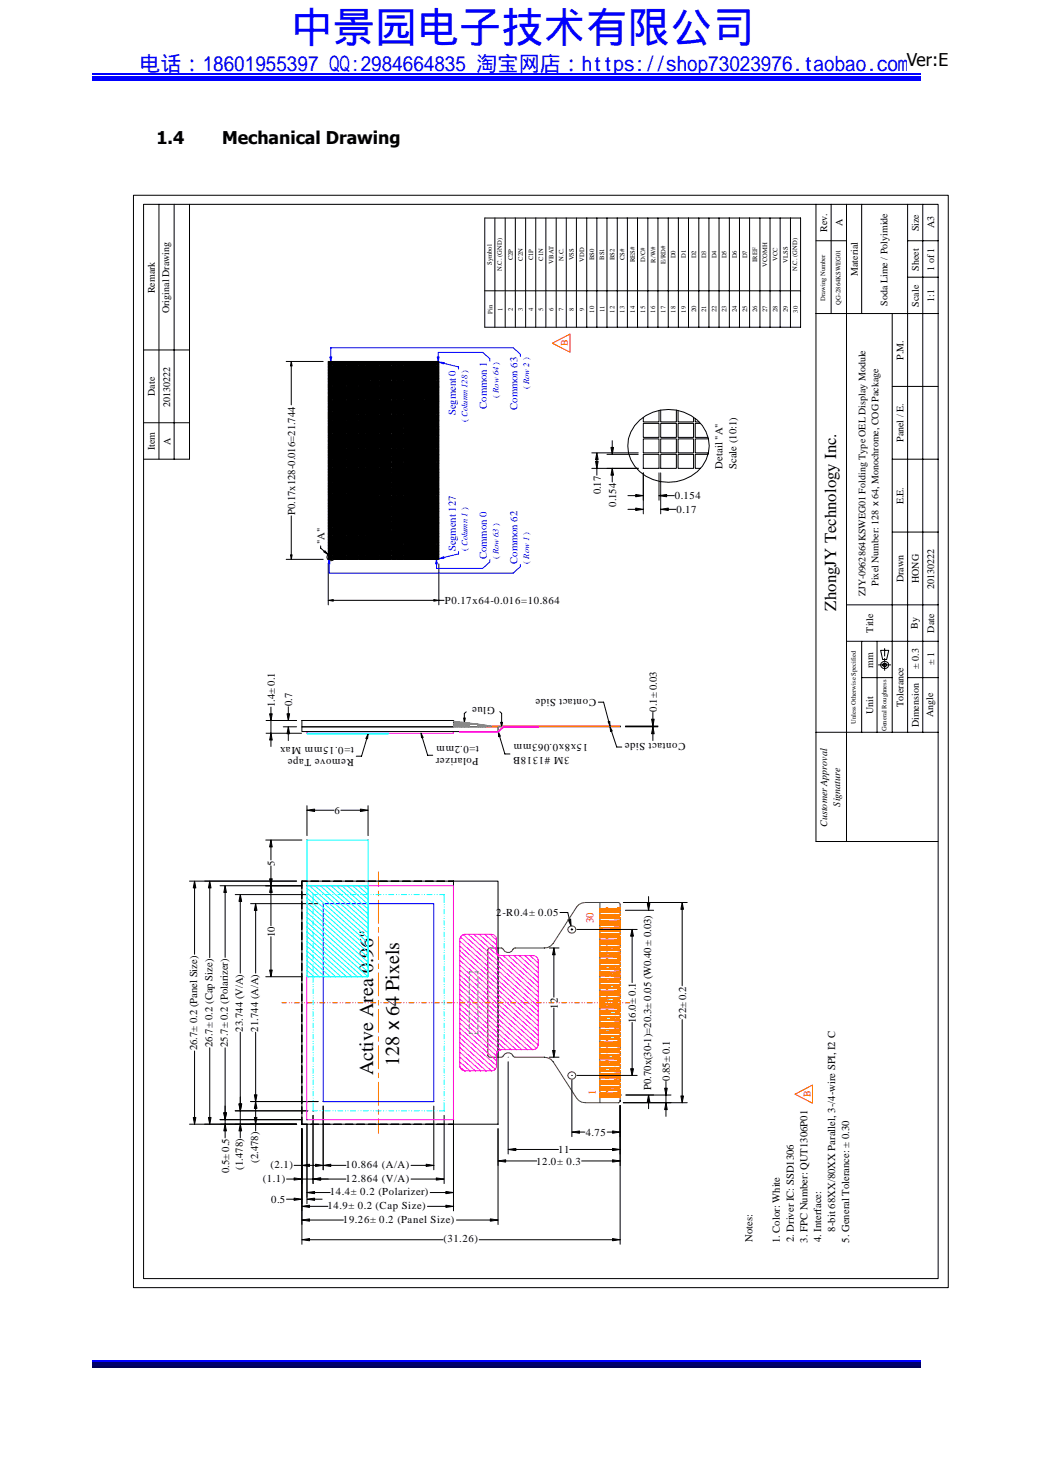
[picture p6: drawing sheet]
<svg xmlns="http://www.w3.org/2000/svg" width="210mm" height="297mm" viewBox="0 0 210 297" stroke-linecap="round" stroke-linejoin="round" font-family="sans-serif">
<defs><g id="words">
<text font-size="8.5" fill="#00f" x="58.4" y="8.5">中景园电子技术有限公司</text>
<text font-size="4.2" fill="#00f" x="28" y="14.3">电话：18601955397 QQ:2984664835 淘宝网店：https://shop73023976.taobao.com</text>
<g font-size="4">
<text x="80.2" y="214.2" transform="rotate(-90 80.2 214.2)">128 x 64 Pixels</text>
<text x="75" y="216.1" transform="rotate(-90 75 216.1)">Active Area 0.96&quot;</text>
</g>
<g font-size="3.5">
<text x="182.2" y="13.2">Ver:E</text>
<text x="31.4" y="28.9">1.4</text>
<text x="44.6" y="28.9">Mechanical Drawing</text>
</g>
<text font-size="3.4" x="168" y="122.7" transform="rotate(-90 168 122.7)">ZhongJY Technology Inc.</text>
<g font-size="2.1" fill="#00f">
<text x="91.6" y="83.5" transform="rotate(-90 91.6 83.5)">Segment 0</text>
<text x="97.9" y="82.2" transform="rotate(-90 97.9 82.2)">Common 1</text>
<text x="104" y="82.4" transform="rotate(-90 104 82.4)">Common 63</text>
<text x="91.6" y="110.8" transform="rotate(-90 91.6 110.8)">Segment 127</text>
<text x="97.9" y="112.4" transform="rotate(-90 97.9 112.4)">Common 0</text>
<text x="104" y="113.3" transform="rotate(-90 104 113.3)">Common 62</text>
</g>
<g font-size="2.1">
<text x="145.2" y="94.2" transform="rotate(-90 145.2 94.2)">Detail &quot;A&quot;</text>
<text x="148" y="94.3" transform="rotate(-90 148 94.3)">Scale (10:1)</text>
<text x="120.7" y="99.4" transform="rotate(-90 120.7 99.4)">0.17</text>
<text x="123.8" y="101.9" transform="rotate(-90 123.8 101.9)">0.154</text>
<text x="135.6" y="100.4">0.154</text>
<text x="59.3" y="103.5" transform="rotate(-90 59.3 103.5)">P0.17x128-0.016=21.744</text>
<text x="135.9" y="103.1">0.17</text>
<text x="65.2" y="109.4" transform="rotate(-90 65.2 109.4)">&quot;A&quot;</text>
<text x="89.4" y="121.4">P0.17x64-0.016=10.864</text>
<text x="55.2" y="142.2" transform="rotate(-90 55.2 142.2)">1.4± 0.1</text>
<text x="58.7" y="142" transform="rotate(-90 58.7 142)">0.7</text>
<text x="99.4" y="142.1" transform="rotate(-180 99.4 142.1)">Glue</text>
<text x="119.8" y="140.4" transform="rotate(-180 119.8 140.4)">Contact Side</text>
<text x="132" y="143.1" transform="rotate(-90 132 143.1)">0.1± 0.03</text>
<text x="96.2" y="149.8" transform="rotate(-180 96.2 149.8)">t=0.2mm</text>
<text x="118.2" y="149.6" transform="rotate(-180 118.2 149.6)">15x8x0.063mm</text>
<text x="137.8" y="149.4" transform="rotate(-180 137.8 149.4)">Contact Side</text>
<text x="71.1" y="150.1" transform="rotate(-180 71.1 150.1)">t=0.15mm Max</text>
<text x="71.1" y="152.5" transform="rotate(-180 71.1 152.5)">Remove Tape</text>
<text x="96.2" y="152.3" transform="rotate(-180 96.2 152.3)">Polarizer</text>
<text x="114.4" y="152" transform="rotate(-180 114.4 152)">3M #1318B</text>
<text x="67.2" y="163.6">6</text>
<text x="55.2" y="174" transform="rotate(-90 55.2 174)">5</text>
<text x="99.7" y="184.1">2-R0.4± 0.05</text>
<text x="55.2" y="188.3" transform="rotate(-90 55.2 188.3)">10</text>
<text x="112.1" y="202.7" transform="rotate(-90 112.1 202.7)">12</text>
<text x="48.8" y="207.3" transform="rotate(-90 48.8 207.3)">23.744 (V/A)</text>
<text x="51.9" y="207.3" transform="rotate(-90 51.9 207.3)">21.744 (A/A)</text>
<text x="127.8" y="205.6" transform="rotate(-90 127.8 205.6)">16.0± 0.1</text>
<text x="137.9" y="204.8" transform="rotate(-90 137.9 204.8)">22± 0.2</text>
<text x="39.6" y="211.1" transform="rotate(-90 39.6 211.1)">26.7± 0.2 (Panel Size)</text>
<text x="42.7" y="210.4" transform="rotate(-90 42.7 210.4)">26.7± 0.2 (Cap Size)</text>
<text x="45.8" y="210.5" transform="rotate(-90 45.8 210.5)">25.7± 0.2 (Polarizer)</text>
<text x="130.9" y="219.1" transform="rotate(-90 130.9 219.1)">P0.70x(30-1)=20.3± 0.05 (W0.40± 0.03)</text>
<text x="134.6" y="217.2" transform="rotate(-90 134.6 217.2)">0.85± 0.1</text>
<text x="51.9" y="233.7" transform="rotate(-90 51.9 233.7)">(2.478)</text>
<text x="112.2" y="231.8">11</text>
<text x="117.7" y="228.2">4.75</text>
<text x="46" y="235.8" transform="rotate(-90 46 235.8)">0.5± 0.5</text>
<text x="48.8" y="235.1" transform="rotate(-90 48.8 235.1)">(1.478)</text>
<text x="52.8" y="237.5">(1.1)</text>
<text x="54.3" y="234.7">(2.1)</text>
<text x="69.4" y="234.7">10.864 (A/A)</text>
<text x="69.4" y="237.5">12.864 (V/A)</text>
<text x="107.7" y="234">12.0± 0.3</text>
<text x="54.5" y="241.7">0.5</text>
<text x="65.8" y="243">14.9± 0.2 (Cap Size)</text>
<text x="66.3" y="240.2">14.4± 0.2 (Polarizer)</text>
<text x="68.9" y="245.7">19.26± 0.2 (Panel Size)</text>
<text x="89.1" y="249.7">(31.26)</text>
<text x="151.2" y="249.6" transform="rotate(-90 151.2 249.6)">Notes:</text>
<text x="156.7" y="249.9" transform="rotate(-90 156.7 249.9)">1. Color: White</text>
<text x="159.5" y="249.7" transform="rotate(-90 159.5 249.7)">2. Driver IC: SSD1306</text>
<text x="162.3" y="249.7" transform="rotate(-90 162.3 249.7)">3. FPC Number: QUT1306P01</text>
<text x="165" y="249.7" transform="rotate(-90 165 249.7)">4. Interface:</text>
<text x="167.8" y="247.5" transform="rotate(-90 167.8 247.5)">8-bit 68XX/80XX Parallel, 3-/4-wire SPI, I2 C</text>
<text x="170.6" y="249.8" transform="rotate(-90 170.6 249.8)">5. General Tolerance: ± 0.30</text>
</g>
<g font-size="2.1" fill="#f00">
<text x="119.3" y="185.5" transform="rotate(-90 119.3 185.5)">30</text>
<text x="119.7" y="220" transform="rotate(-90 119.7 220)">1</text>
</g>
<g font-size="2">
<text x="166.2" y="46.6" transform="rotate(-90 166.2 46.6)">Rev.</text>
<text x="169.3" y="45.5" transform="rotate(-90 169.3 45.5)">A</text>
<text x="184.7" y="46.5" transform="rotate(-90 184.7 46.5)">Size</text>
<text x="187.7" y="45.9" transform="rotate(-90 187.7 45.9)">A3</text>
<text x="31.1" y="58.9" transform="rotate(-90 31.1 58.9)">Remark</text>
<text x="172.4" y="55.5" transform="rotate(-90 172.4 55.5)">Material</text>
<text x="184.7" y="54.4" transform="rotate(-90 184.7 54.4)">Sheet</text>
<text x="187.7" y="54.4" transform="rotate(-90 187.7 54.4)">1 of 1</text>
<text x="34" y="62.9" transform="rotate(-90 34 62.9)">Original Drawing</text>
<text x="178.3" y="61.4" transform="rotate(-90 178.3 61.4)">Soda Lime / Polyimide</text>
<text x="184.7" y="61.6" transform="rotate(-90 184.7 61.6)">Scale</text>
<text x="187.7" y="60.7" transform="rotate(-90 187.7 60.7)">1:1</text>
<text x="181.6" y="72.3" transform="rotate(-90 181.6 72.3)">P.M.</text>
<text x="31.1" y="79.6" transform="rotate(-90 31.1 79.6)">Date</text>
<text x="34.2" y="81.7" transform="rotate(-90 34.2 81.7)">20130222</text>
<text x="34.2" y="89.4" transform="rotate(-90 34.2 89.4)">A</text>
<text x="181.6" y="88.9" transform="rotate(-90 181.6 88.9)">Panel / E.</text>
<text x="31.1" y="90.5" transform="rotate(-90 31.1 90.5)">Item</text>
<text x="181.6" y="101.3" transform="rotate(-90 181.6 101.3)">E.E.</text>
<text x="173.9" y="119.7" transform="rotate(-90 173.9 119.7)">ZJY-0962864KSWEG01 Folding Type OEL Display Module</text>
<text x="176.5" y="117.7" transform="rotate(-90 176.5 117.7)">Pixel Number: 128 x 64, Monochrome, COG Package</text>
<text x="181.6" y="117" transform="rotate(-90 181.6 117)">Drawn</text>
<text x="184.6" y="117.2" transform="rotate(-90 184.6 117.2)">HONG</text>
<text x="187.7" y="118.3" transform="rotate(-90 187.7 118.3)">20130222</text>
<text x="175.4" y="127.1" transform="rotate(-90 175.4 127.1)">Title</text>
<text x="184.4" y="126.4" transform="rotate(-90 184.4 126.4)">By</text>
<text x="187.7" y="127.1" transform="rotate(-90 187.7 127.1)">Date</text>
<text x="175.4" y="134.2" transform="rotate(-90 175.4 134.2)">mm</text>
<text x="184.6" y="134.4" transform="rotate(-90 184.6 134.4)">± 0.3</text>
<text x="187.7" y="133.6" transform="rotate(-90 187.7 133.6)">± 1</text>
<text x="175.4" y="143.5" transform="rotate(-90 175.4 143.5)">Unit</text>
<text x="181.6" y="142.1" transform="rotate(-90 181.6 142.1)">Tolerance</text>
<text x="184.7" y="146.2" transform="rotate(-90 184.7 146.2)">Dimension</text>
<text x="187.5" y="144.2" transform="rotate(-90 187.5 144.2)">Angle</text>
<text x="166.2" y="166.2" transform="rotate(-90 166.2 166.2)">Customer Approval</text>
<text x="168.8" y="162.1" transform="rotate(-90 168.8 162.1)">Signature</text>
</g>
<g font-size="2" fill="#f00">
<text x="114.1" y="69.6" transform="rotate(-90 114.1 69.6)">B</text>
<text x="162.8" y="220.6" transform="rotate(-90 162.8 220.6)">B</text>
</g>
<g font-size="1.7" fill="#00f">
<text x="100.2" y="80" transform="rotate(-90 100.2 80)">( Row 64 )</text>
<text x="106.3" y="78.2" transform="rotate(-90 106.3 78.2)">( Row 2 )</text>
<text x="93.9" y="84.8" transform="rotate(-90 93.9 84.8)">( Column 128 )</text>
<text x="93.9" y="110.8" transform="rotate(-90 93.9 110.8)">( Column 1 )</text>
<text x="100.2" y="112.4" transform="rotate(-90 100.2 112.4)">( Row 63 )</text>
<text x="106.3" y="113.3" transform="rotate(-90 106.3 113.3)">( Row 1 )</text>
</g>
<g font-size="1.3">
<text x="98.8" y="53.3" transform="rotate(-90 98.8 53.3)">Symbol</text>
<text x="103" y="52.3" transform="rotate(-90 103 52.3)">C2P</text>
<text x="105.1" y="52.4" transform="rotate(-90 105.1 52.4)">C2N</text>
<text x="107.1" y="52.3" transform="rotate(-90 107.1 52.3)">C1P</text>
<text x="109.2" y="52.4" transform="rotate(-90 109.2 52.4)">C1N</text>
<text x="111.2" y="53" transform="rotate(-90 111.2 53)">VBAT</text>
<text x="113.2" y="52.4" transform="rotate(-90 113.2 52.4)">N.C.</text>
<text x="115.3" y="52.3" transform="rotate(-90 115.3 52.3)">VSS</text>
<text x="117.3" y="52.6" transform="rotate(-90 117.3 52.6)">VDD</text>
<text x="119.4" y="52.3" transform="rotate(-90 119.4 52.3)">BS0</text>
<text x="121.4" y="52.2" transform="rotate(-90 121.4 52.2)">BS1</text>
<text x="123.5" y="52.3" transform="rotate(-90 123.5 52.3)">BS2</text>
<text x="125.5" y="52.3" transform="rotate(-90 125.5 52.3)">CS#</text>
<text x="127.6" y="52.7" transform="rotate(-90 127.6 52.7)">RES#</text>
<text x="129.6" y="52.6" transform="rotate(-90 129.6 52.6)">D/C#</text>
<text x="131.7" y="52.8" transform="rotate(-90 131.7 52.8)">R/W#</text>
<text x="133.7" y="53" transform="rotate(-90 133.7 53)">E/RD#</text>
<text x="135.8" y="51.9" transform="rotate(-90 135.8 51.9)">D0</text>
<text x="137.8" y="51.9" transform="rotate(-90 137.8 51.9)">D1</text>
<text x="139.9" y="51.9" transform="rotate(-90 139.9 51.9)">D2</text>
<text x="141.9" y="51.9" transform="rotate(-90 141.9 51.9)">D3</text>
<text x="144" y="51.9" transform="rotate(-90 144 51.9)">D4</text>
<text x="146" y="51.9" transform="rotate(-90 146 51.9)">D5</text>
<text x="148" y="51.9" transform="rotate(-90 148 51.9)">D6</text>
<text x="150.1" y="51.9" transform="rotate(-90 150.1 51.9)">D7</text>
<text x="152.1" y="52.6" transform="rotate(-90 152.1 52.6)">IREF</text>
<text x="154.2" y="53.6" transform="rotate(-90 154.2 53.6)">VCOMH</text>
<text x="156.3" y="52.5" transform="rotate(-90 156.3 52.5)">VCC</text>
<text x="158.3" y="52.8" transform="rotate(-90 158.3 52.8)">VLSS</text>
<text x="100.8" y="54.5" transform="rotate(-90 100.8 54.5)">N.C. (GND)</text>
<text x="160.2" y="54.5" transform="rotate(-90 160.2 54.5)">N.C. (GND)</text>
<text x="98.9" y="63" transform="rotate(-90 98.9 63)">Pin</text>
<text x="101" y="62.5" transform="rotate(-90 101 62.5)">1</text>
<text x="103" y="62.5" transform="rotate(-90 103 62.5)">2</text>
<text x="105.1" y="62.4" transform="rotate(-90 105.1 62.4)">3</text>
<text x="107.1" y="62.5" transform="rotate(-90 107.1 62.5)">4</text>
<text x="109.2" y="62.5" transform="rotate(-90 109.2 62.5)">5</text>
<text x="111.2" y="62.5" transform="rotate(-90 111.2 62.5)">6</text>
<text x="113.2" y="62.5" transform="rotate(-90 113.2 62.5)">7</text>
<text x="115.3" y="62.5" transform="rotate(-90 115.3 62.5)">8</text>
<text x="117.3" y="62.5" transform="rotate(-90 117.3 62.5)">9</text>
<text x="119.4" y="62.8" transform="rotate(-90 119.4 62.8)">10</text>
<text x="121.5" y="62.8" transform="rotate(-90 121.5 62.8)">11</text>
<text x="123.5" y="62.8" transform="rotate(-90 123.5 62.8)">12</text>
<text x="125.5" y="62.8" transform="rotate(-90 125.5 62.8)">13</text>
<text x="127.6" y="62.8" transform="rotate(-90 127.6 62.8)">14</text>
<text x="129.6" y="62.8" transform="rotate(-90 129.6 62.8)">15</text>
<text x="131.7" y="62.8" transform="rotate(-90 131.7 62.8)">16</text>
<text x="133.7" y="62.8" transform="rotate(-90 133.7 62.8)">17</text>
<text x="135.8" y="62.8" transform="rotate(-90 135.8 62.8)">18</text>
<text x="137.8" y="62.8" transform="rotate(-90 137.8 62.8)">19</text>
<text x="139.9" y="62.8" transform="rotate(-90 139.9 62.8)">20</text>
<text x="141.9" y="62.7" transform="rotate(-90 141.9 62.7)">21</text>
<text x="144" y="62.8" transform="rotate(-90 144 62.8)">22</text>
<text x="146" y="62.8" transform="rotate(-90 146 62.8)">23</text>
<text x="148" y="62.8" transform="rotate(-90 148 62.8)">24</text>
<text x="150.1" y="62.8" transform="rotate(-90 150.1 62.8)">25</text>
<text x="152.1" y="62.8" transform="rotate(-90 152.1 62.8)">26</text>
<text x="154.2" y="62.8" transform="rotate(-90 154.2 62.8)">27</text>
<text x="156.3" y="62.8" transform="rotate(-90 156.3 62.8)">28</text>
<text x="158.3" y="62.8" transform="rotate(-90 158.3 62.8)">29</text>
<text x="160.3" y="62.8" transform="rotate(-90 160.3 62.8)">30</text>
<text x="165.8" y="60.5" transform="rotate(-90 165.8 60.5)">Drawing Number</text>
<text x="168.9" y="61.3" transform="rotate(-90 168.9 61.3)">QG-2864KSWEG01</text>
<text x="172" y="145.6" transform="rotate(-90 172 145.6)">Unless Otherwise Specified</text>
<text x="178.1" y="147" transform="rotate(-90 178.1 147)">General Roughness</text>
</g>
<g font-size=".4" fill="#0ff">
<text x="122.4" y="184" transform="rotate(-180 122.4 184)">VSS</text>
<text x="122.4" y="191.7" transform="rotate(-180 122.4 191.7)">D5</text>
<text x="122.7" y="186.5" transform="rotate(-180 122.7 186.5)">VCDMH</text>
<text x="123.3" y="190.6" transform="rotate(-180 123.3 190.6)">D6</text>
<text x="122.4" y="194.3" transform="rotate(-180 122.4 194.3)">D3</text>
<text x="122.4" y="196.8" transform="rotate(-180 122.4 196.8)">D1</text>
<text x="123.3" y="195.6" transform="rotate(-180 123.3 195.6)">D2</text>
<text x="122.4" y="202" transform="rotate(-180 122.4 202)">D/C#</text>
<text x="123.3" y="200.7" transform="rotate(-180 123.3 200.7)">R/W#</text>
<text x="123.3" y="198.1" transform="rotate(-180 123.3 198.1)">D0</text>
<text x="123.7" y="203.4" transform="rotate(-180 123.7 203.4)">R ES#</text>
<text x="122.4" y="207" transform="rotate(-180 122.4 207)">BS1</text>
<text x="122.6" y="204.6" transform="rotate(-180 122.6 204.6)">CS#</text>
<text x="123.4" y="208.4" transform="rotate(-180 123.4 208.4)">BS0</text>
<text x="122.5" y="214.8" transform="rotate(-180 122.5 214.8)">C1N</text>
<text x="123" y="212.2" transform="rotate(-180 123 212.2)">NC</text>
<text x="123.4" y="213.5" transform="rotate(-180 123.4 213.5)">VBAT</text>
<text x="122.5" y="217.3" transform="rotate(-180 122.5 217.3)">C2N</text>
<text x="123.4" y="218.6" transform="rotate(-180 123.4 218.6)">C2P</text>
<text x="123.5" y="216.2" transform="rotate(-180 123.5 216.2)">C1P</text>
</g>
</g></defs>
<path d="M18.6 16.1h166.5" fill="none" stroke="#00f" stroke-width=".25"/>
<path d="M18.6 15.2h166.5v.5h-166.5z" fill="#00f"/>
<path d="M18.6 14.8h166.5M18.6 273.6h166.5" fill="none" stroke="#00f" stroke-width=".25"/>
<path d="M18.6 273.7h166.5v.8h-166.5z" fill="#00006b"/>
<path d="M18.6 274.7h166.5" fill="none" stroke="#005" stroke-width=".25"/>
<g fill="none" stroke="#000" stroke-width=".2">
<path d="M26.8 39.2h163.7v219.6h-163.7zM28.9 41.1h159.6v215.9h-159.6zM31.9 41.1v51.2M35 41.1v51.2M97.4 43.8h63.5v22h-63.5M97.4 58.4h63.5M117.9 43.8v22M119.9 43.8v22M122 43.8v22M124 43.8v22M126.1 43.8v22M128.1 43.8v22"/>
<path d="M130.2 43.8v22M132.2 43.8v22M134.3 43.8v22M136.3 43.8v22M138.3 43.8v22M140.4 43.8v22M142.5 43.8v22M144.5 43.8v22M146.6 43.8v22M148.6 43.8v22M150.6 43.8v22M152.7 43.8v22"/>
<path d="M154.7 43.8v22M156.8 43.8v22M158.8 43.8v22M164 41.1v128h24.5M164 48.4h6.1M167 41.1v21.9M170.1 41.1v128M173.1 41.1v21.9M182.4 41.1v106.1M182.4 55.7h6.1M182.4 48.4h6.1M185.4 41.1v106.1"/>
<path d="M28.9 70.3h9.2M57.5 72.6h7.4M58.5 73.6v7.8M58.5 72.6l.2 1h-.3zM66 72.6h.1M164 63h24.5M179.3 63v84.2M179.3 77.7h9.2M28.9 92.3h9.2M28.9 85h9.2M118.9 94.1h9.3M118.9 91h9.3"/>
<path d="M119.7 92.7h.5l-.3 1.4zM119.9 92.4v.3M119.9 94.1v1.4M119.9 91l.3 1.4h-.5zM122 91.3h6.2M122.8 89.9h.5l-.3 1.4zM123 88.6v1.3M123 95.5v1.4M123 94.1l.3 1.4h-.5zM126.2 99.6h1.5M127.7 99.4l1.6 .2-1.6 .2zM129.3 91.3h.1"/>
<path d="M129.3 94.1h.1M129.3 91h.1M129.3 95v8.3M132.4 94.1h.1M132.4 95v5.5M132.4 99.6h.1M132.4 99.6l1.5-.2v.4zM132.8 94.1h.1M132.8 95v8.3M133.9 99.6h1.6M179.3 92.3h9.2M57.5 112.4h7.4"/>
<path d="M58.4 111.5h.3l-.2 .9zM58.5 103.7v7.8M64.4 109.7v.5l.8 .6M65 110.9l.3-.2 .6 .7zM66 112.4h.1M66 113.3v8.3M88.2 112.4h.1M88.2 113.3v8.3M126.2 102.4h1.5M127.7 102.1l1.6 .3-1.6 .2zM132.8 102.4h.1M132.8 102.4l1.5-.3v.5z"/>
<path d="M134.3 102.4h1.5M179.3 106.9h9.2M66 120.6l1-.1v.3zM67 120.6h20.2M87.2 120.5l1 .1-1 .2zM88.2 120.6h1M170.1 128.9h18.4M170.1 121.6h18.4M173.1 128.9v18.3M173.1 136.2h6.2M176.2 128.9v18.3M176.5 133.6h2.5"/>
<path d="M177 130.7h1.6l-.4 1.8h-.8zM177.5 133.4l.3-.1 .3 .1 .1 .2-.1 .3-.3 .1-.3-.1-.1-.3zM177.8 130.3v1.5M177.8 132.3v.5M177.8 133.2v1.5M182.4 136.2h6.1M53.4 147.4h7.3M53.4 144.8h6.2M54.2 143.4h.5l-.3 1.4zM54.4 142v1.4M54.4 144.8v2.6M54.4 148.7v1.4"/>
<path d="M54.4 147.4l.3 1.3h-.5zM60.7 146.1h39.4v.9h-39.4zM60.7 144.8h.1M61.7 147.4h.1M73.7 148.4l-1.1 3.6h-1M74 147.5l-.1 1-.4-.1zM84.6 147.4l.4 .8-.3 .1zM84.9 148.3l1 3.5h1.1M100.1 147.1l.4 .9-.3 .1zM100.4 148l1.1 3.5h1M100.4 143l.4 .4v1.8M100.6 145.2h.4l-.2 .9z"/>
<path d="M122.6 146.1l.4 .8-.3 .1zM122.9 147l1 3.1h1M124.6 146.1h.1M124.6 145.9h.1M125.7 146.1h6.5M125.7 145.9h6.5M130.9 144.5h.5l-.2 1.4zM131.2 143.2v1.3M131.2 147.5v1.3M131.2 146.1l.2 1.4h-.5zM164 147.2h24.5M124.2 181.4h.1"/>
<path d="M124.6 182.9h.1M125.2 181.4h12.9M125.7 182.9h5.6M130.1 181.6h.5l-.3 1.3zM130.3 180.2v1.4M137.1 182.8v15.3M137.1 181.4l.2 1.4h-.5zM133.6 218.7h.5l-.3 1.4zM133.8 217.3v1.4M137.1 204.9v15.4M124.2 221.6h.1M124.8 220.1h.1"/>
<path d="M125.2 221.6h12.9M125.8 220.1h9M130.3 221.5v1.3M130.3 220.1l.3 1.4h-.5zM133.8 220.1v1.5M133.8 223v1.4M133.8 221.6l.3 1.4h-.5zM136.8 220.3h.5l-.2 1.3z"/>
<circle cx="66.5" cy="112" r=".78"/>
<circle cx="177.8" cy="133.6" r=".78"/>
</g>
<g fill="#000">
<path d="M58.5 72.6l.2 1h-.3zM119.9 91l.3 1.4h-.5zM119.7 92.7h.5l-.3 1.4zM122.8 89.9h.5l-.3 1.4zM123 94.1l.3 1.4h-.5zM127.7 99.4l1.6 .2-1.6 .2zM132.4 99.6l1.5-.2v.4zM58.4 111.5h.3l-.2 .9zM65 110.9l.3-.2 .6 .7zM127.7 102.1l1.6 .3-1.6 .2zM132.8 102.4l1.5-.3v.5zM66 120.6l1-.1v.3z"/>
<path d="M87.2 120.5l1 .1-1 .2zM54.4 147.4l.3 1.3h-.5zM54.2 143.4h.5l-.3 1.4zM74 147.5l-.1 1-.4-.1zM84.6 147.4l.4 .8-.3 .1zM100.1 147.1l.4 .9-.3 .1zM100.6 145.2h.4l-.2 .9zM122.6 146.1l.4 .8-.3 .1zM131.2 146.1l.2 1.4h-.5zM130.9 144.5h.5l-.2 1.4zM130.1 181.6h.5l-.3 1.3zM137.1 181.4l.2 1.4h-.5z"/>
<path d="M133.6 218.7h.5l-.3 1.4zM130.3 220.1l.3 1.4h-.5zM133.8 221.6l.3 1.4h-.5zM136.8 220.3h.5l-.2 1.3z"/>
</g>
<path d="M61.7 147h29.4v.4h-29.4z" fill="none" stroke="#f0f" stroke-width=".2"/>
<path d="M61.7 147.4h16.4v.1h-16.4z" fill="none" stroke="#0ff" stroke-width=".2"/>
<path d="M97.6 145.9h27v.2h-27z" fill="none" stroke="#ff7e00" stroke-width=".2"/>
<path d="M88.2 72.8l1 .1-.1 .3z" fill="#00f"/>
<path d="M88.2 72.8l1 .1-.1 .3zM89.2 73l2.9 .7v.5M97 70.8l1.4 1.3v.5M103.1 69.9l1.5 1.3v.4" fill="none" stroke="#00f" stroke-width=".2"/>
<path d="M87.9 71.7h.3l-.1 .9z" fill="#00f"/>
<path d="M87.9 71.7h.3l-.1 .9zM97 70.8h-8.9v.9" fill="none" stroke="#00f" stroke-width=".2"/>
<path d="M66.3 71.7h.4l-.2 .9z" fill="#00f"/>
<path d="M66.3 71.7h.4l-.2 .9zM103.1 69.9h-36.6v1.8" fill="none" stroke="#00f" stroke-width=".2"/>
<path d="M88.2 112.3l.9-.4 .1 .3z" fill="#00f"/>
<path d="M88.2 112.3l.9-.4 .1 .3zM92.1 110.9v.4l-2.9 .7M98.4 112.5v.4l-1.4 1.3M104.6 113.4v.5l-1.5 1.3" fill="none" stroke="#00f" stroke-width=".2"/>
<path d="M87.7 112.4l.2 .9h-.4z" fill="#00f"/>
<path d="M87.7 113.3v.9h9.3M87.7 112.4l.2 .9h-.4z" fill="none" stroke="#00f" stroke-width=".2"/>
<path d="M66.1 112.4l.2 .9h-.3z" fill="#00f"/>
<path d="M66.1 113.3v1.9h37M66.1 112.4l.2 .9h-.3z" fill="none" stroke="#00f" stroke-width=".2"/>
<g fill="none" stroke="#000" stroke-width=".2">
<path d="M38.1 41.1v51.2M97.4 43.8v22M99.4 43.8v22M101.5 43.8v22M103.5 43.8v22M105.6 43.8v22M107.7 43.8v22M109.7 43.8v22M111.8 43.8v22M113.8 43.8v22M115.8 43.8v22M66 79.8h.3v.3h-.3z"/>
<path d="M66 79.5h.3v.3h-.3zM66 79.2h.3v.2h-.3zM66 78.9h.3v.2h-.3zM66 78.5h.3v.3h-.3zM66 78.3h.3v.2h-.3zM66 77.9h.3v.3h-.3zM66 77.6h.3v.3h-.3zM66 77.3h.3v.3h-.3zM66 77h.3v.3h-.3zM66 76.7h.3v.2h-.3zM66 76.4h.3v.3h-.3zM66 76.1h.3v.2h-.3z"/>
<path d="M66 75.8h.3v.3h-.3zM66 75.4h.3v.3h-.3zM66 75.1h.3v.3h-.3zM66 74.8h.3v.3h-.3zM66 74.5h.3v.3h-.3zM66 74.2h.3v.3h-.3zM66 73.9h.3v.3h-.3zM66 73.6h.3v.2h-.3zM66 73.3h.3v.3h-.3zM66 73h.3v.2h-.3zM66 72.6h.3v.3h-.3zM66.3 79.8h.3v.3h-.3z"/>
<path d="M66.3 79.5h.3v.3h-.3zM66.3 79.2h.3v.2h-.3zM66.3 78.9h.3v.2h-.3zM66.3 78.5h.3v.3h-.3zM66.3 78.3h.3v.2h-.3zM66.3 77.9h.3v.3h-.3zM66.3 77.6h.3v.3h-.3zM66.3 77.3h.3v.3h-.3zM66.3 77h.3v.3h-.3zM66.3 76.7h.3v.2h-.3zM66.3 76.4h.3v.3h-.3zM66.3 76.1h.3v.2h-.3z"/>
<path d="M66.3 75.8h.3v.3h-.3zM66.3 75.4h.3v.3h-.3zM66.3 75.1h.3v.3h-.3zM66.3 74.8h.3v.3h-.3zM66.3 74.5h.3v.3h-.3zM66.3 74.2h.3v.3h-.3zM66.3 73.9h.3v.3h-.3zM66.3 73.6h.3v.2h-.3zM66.3 73.3h.3v.3h-.3zM66.3 73h.3v.2h-.3zM66.3 72.6h.3v.3h-.3zM66.7 79.8h.3v.3h-.3z"/>
<path d="M66.7 79.5h.3v.3h-.3zM66.7 79.2h.3v.2h-.3zM66.7 78.9h.3v.2h-.3zM66.7 78.5h.3v.3h-.3zM66.7 78.3h.3v.2h-.3zM66.7 77.9h.3v.3h-.3zM66.7 77.6h.3v.3h-.3zM66.7 77.3h.3v.3h-.3zM66.7 77h.3v.3h-.3zM66.7 76.7h.3v.2h-.3zM66.7 76.4h.3v.3h-.3zM66.7 76.1h.3v.2h-.3z"/>
<path d="M66.7 75.8h.3v.3h-.3zM66.7 75.4h.3v.3h-.3zM66.7 75.1h.3v.3h-.3zM66.7 74.8h.3v.3h-.3zM66.7 74.5h.3v.3h-.3zM66.7 74.2h.3v.3h-.3zM66.7 73.9h.3v.3h-.3zM66.7 73.6h.3v.2h-.3zM66.7 73.3h.3v.3h-.3zM66.7 73h.3v.2h-.3zM66.7 72.6h.3v.3h-.3zM67 79.8h.4v.3h-.4z"/>
<path d="M67 79.5h.4v.3h-.4zM67 79.2h.4v.2h-.4zM67 78.9h.4v.2h-.4zM67 78.5h.4v.3h-.4zM67 78.3h.4v.2h-.4zM67 77.9h.4v.3h-.4zM67 77.6h.4v.3h-.4zM67 77.3h.4v.3h-.4zM67 77h.4v.3h-.4zM67 76.7h.4v.2h-.4zM67 76.4h.4v.3h-.4zM67 76.1h.4v.2h-.4z"/>
<path d="M67 75.8h.4v.3h-.4zM67 75.4h.4v.3h-.4zM67 75.1h.4v.3h-.4zM67 74.8h.4v.3h-.4zM67 74.5h.4v.3h-.4zM67 74.2h.4v.3h-.4zM67 73.9h.4v.3h-.4zM67 73.6h.4v.2h-.4zM67 73.3h.4v.3h-.4zM67 73h.4v.2h-.4zM67 72.6h.4v.3h-.4zM67.4 79.8h.3v.3h-.3z"/>
<path d="M67.4 79.5h.3v.3h-.3zM67.4 79.2h.3v.2h-.3zM67.4 78.9h.3v.2h-.3zM67.4 78.5h.3v.3h-.3zM67.4 78.3h.3v.2h-.3zM67.4 77.9h.3v.3h-.3zM67.4 77.6h.3v.3h-.3zM67.4 77.3h.3v.3h-.3zM67.4 77h.3v.3h-.3zM67.4 76.7h.3v.2h-.3zM67.4 76.4h.3v.3h-.3zM67.4 76.1h.3v.2h-.3z"/>
<path d="M67.4 75.8h.3v.3h-.3zM67.4 75.4h.3v.3h-.3zM67.4 75.1h.3v.3h-.3zM67.4 74.8h.3v.3h-.3zM67.4 74.5h.3v.3h-.3zM67.4 74.2h.3v.3h-.3zM67.4 73.9h.3v.3h-.3zM67.4 73.6h.3v.2h-.3zM67.4 73.3h.3v.3h-.3zM67.4 73h.3v.2h-.3zM67.4 72.6h.3v.3h-.3zM67.7 79.8h.3v.3h-.3z"/>
<path d="M67.7 79.5h.3v.3h-.3zM67.7 79.2h.3v.2h-.3zM67.7 78.9h.3v.2h-.3zM67.7 78.5h.3v.3h-.3zM67.7 78.3h.3v.2h-.3zM67.7 77.9h.3v.3h-.3zM67.7 77.6h.3v.3h-.3zM67.7 77.3h.3v.3h-.3zM67.7 77h.3v.3h-.3zM67.7 76.7h.3v.2h-.3zM67.7 76.4h.3v.3h-.3zM67.7 76.1h.3v.2h-.3z"/>
<path d="M67.7 75.8h.3v.3h-.3zM67.7 75.4h.3v.3h-.3zM67.7 75.1h.3v.3h-.3zM67.7 74.8h.3v.3h-.3zM67.7 74.5h.3v.3h-.3zM67.7 74.2h.3v.3h-.3zM67.7 73.9h.3v.3h-.3zM67.7 73.6h.3v.2h-.3zM67.7 73.3h.3v.3h-.3zM67.7 73h.3v.2h-.3zM67.7 72.6h.3v.3h-.3zM68.1 79.8h.3v.3h-.3z"/>
<path d="M68.1 79.5h.3v.3h-.3zM68.1 79.2h.3v.2h-.3zM68.1 78.9h.3v.2h-.3zM68.1 78.5h.3v.3h-.3zM68.1 78.3h.3v.2h-.3zM68.1 77.9h.3v.3h-.3zM68.1 77.6h.3v.3h-.3zM68.1 77.3h.3v.3h-.3zM68.1 77h.3v.3h-.3zM68.1 76.7h.3v.2h-.3zM68.1 76.4h.3v.3h-.3zM68.1 76.1h.3v.2h-.3z"/>
<path d="M68.1 75.8h.3v.3h-.3zM68.1 75.4h.3v.3h-.3zM68.1 75.1h.3v.3h-.3zM68.1 74.8h.3v.3h-.3zM68.1 74.5h.3v.3h-.3zM68.1 74.2h.3v.3h-.3zM68.1 73.9h.3v.3h-.3zM68.1 73.6h.3v.2h-.3zM68.1 73.3h.3v.3h-.3zM68.1 73h.3v.2h-.3zM68.1 72.6h.3v.3h-.3zM68.4 79.8h.3v.3h-.3z"/>
<path d="M68.4 79.5h.3v.3h-.3zM68.4 79.2h.3v.2h-.3zM68.4 78.9h.3v.2h-.3zM68.4 78.5h.3v.3h-.3zM68.4 78.3h.3v.2h-.3zM68.4 77.9h.3v.3h-.3zM68.4 77.6h.3v.3h-.3zM68.4 77.3h.3v.3h-.3zM68.4 77h.3v.3h-.3zM68.4 76.7h.3v.2h-.3zM68.4 76.4h.3v.3h-.3zM68.4 76.1h.3v.2h-.3z"/>
<path d="M68.4 75.8h.3v.3h-.3zM68.4 75.4h.3v.3h-.3zM68.4 75.1h.3v.3h-.3zM68.4 74.8h.3v.3h-.3zM68.4 74.5h.3v.3h-.3zM68.4 74.2h.3v.3h-.3zM68.4 73.9h.3v.3h-.3zM68.4 73.6h.3v.2h-.3zM68.4 73.3h.3v.3h-.3zM68.4 73h.3v.2h-.3zM68.4 72.6h.3v.3h-.3zM68.7 79.8h.4v.3h-.4z"/>
<path d="M68.7 79.5h.4v.3h-.4zM68.7 79.2h.4v.2h-.4zM68.7 78.9h.4v.2h-.4zM68.7 78.5h.4v.3h-.4zM68.7 78.3h.4v.2h-.4zM68.7 77.9h.4v.3h-.4zM68.7 77.6h.4v.3h-.4zM68.7 77.3h.4v.3h-.4zM68.7 77h.4v.3h-.4zM68.7 76.7h.4v.2h-.4zM68.7 76.4h.4v.3h-.4zM68.7 76.1h.4v.2h-.4z"/>
<path d="M68.7 75.8h.4v.3h-.4zM68.7 75.4h.4v.3h-.4zM68.7 75.1h.4v.3h-.4zM68.7 74.8h.4v.3h-.4zM68.7 74.5h.4v.3h-.4zM68.7 74.2h.4v.3h-.4zM68.7 73.9h.4v.3h-.4zM68.7 73.6h.4v.2h-.4zM68.7 73.3h.4v.3h-.4zM68.7 73h.4v.2h-.4zM68.7 72.6h.4v.3h-.4zM69.1 79.8h.3v.3h-.3z"/>
<path d="M69.1 79.5h.3v.3h-.3zM69.1 79.2h.3v.2h-.3zM69.1 78.9h.3v.2h-.3zM69.1 78.5h.3v.3h-.3zM69.1 78.3h.3v.2h-.3zM69.1 77.9h.3v.3h-.3zM69.1 77.6h.3v.3h-.3zM69.1 77.3h.3v.3h-.3zM69.1 77h.3v.3h-.3zM69.1 76.7h.3v.2h-.3zM69.1 76.4h.3v.3h-.3zM69.1 76.1h.3v.2h-.3z"/>
<path d="M69.1 75.8h.3v.3h-.3zM69.1 75.4h.3v.3h-.3zM69.1 75.1h.3v.3h-.3zM69.1 74.8h.3v.3h-.3zM69.1 74.5h.3v.3h-.3zM69.1 74.2h.3v.3h-.3zM69.1 73.9h.3v.3h-.3zM69.1 73.6h.3v.2h-.3zM69.1 73.3h.3v.3h-.3zM69.1 73h.3v.2h-.3zM69.1 72.6h.3v.3h-.3zM69.4 79.8h.4v.3h-.4z"/>
<path d="M69.4 79.5h.4v.3h-.4zM69.4 79.2h.4v.2h-.4zM69.4 78.9h.4v.2h-.4zM69.4 78.5h.4v.3h-.4zM69.4 78.3h.4v.2h-.4zM69.4 77.9h.4v.3h-.4zM69.4 77.6h.4v.3h-.4zM69.4 77.3h.4v.3h-.4zM69.4 77h.4v.3h-.4zM69.4 76.7h.4v.2h-.4zM69.4 76.4h.4v.3h-.4zM69.4 76.1h.4v.2h-.4z"/>
<path d="M69.4 75.8h.4v.3h-.4zM69.4 75.4h.4v.3h-.4zM69.4 75.1h.4v.3h-.4zM69.4 74.8h.4v.3h-.4zM69.4 74.5h.4v.3h-.4zM69.4 74.2h.4v.3h-.4zM69.4 73.9h.4v.3h-.4zM69.4 73.6h.4v.2h-.4zM69.4 73.3h.4v.3h-.4zM69.4 73h.4v.2h-.4zM69.4 72.6h.4v.3h-.4zM69.8 79.8h.3v.3h-.3z"/>
<path d="M69.8 79.5h.3v.3h-.3zM69.8 79.2h.3v.2h-.3zM69.8 78.9h.3v.2h-.3zM69.8 78.5h.3v.3h-.3zM69.8 78.3h.3v.2h-.3zM69.8 77.9h.3v.3h-.3zM69.8 77.6h.3v.3h-.3zM69.8 77.3h.3v.3h-.3zM69.8 77h.3v.3h-.3zM69.8 76.7h.3v.2h-.3zM69.8 76.4h.3v.3h-.3zM69.8 76.1h.3v.2h-.3z"/>
<path d="M69.8 75.8h.3v.3h-.3zM69.8 75.4h.3v.3h-.3zM69.8 75.1h.3v.3h-.3zM69.8 74.8h.3v.3h-.3zM69.8 74.5h.3v.3h-.3zM69.8 74.2h.3v.3h-.3zM69.8 73.9h.3v.3h-.3zM69.8 73.6h.3v.2h-.3zM69.8 73.3h.3v.3h-.3zM69.8 73h.3v.2h-.3zM69.8 72.6h.3v.3h-.3zM70.1 79.8h.4v.3h-.4z"/>
<path d="M70.1 79.5h.4v.3h-.4zM70.1 79.2h.4v.2h-.4zM70.1 78.9h.4v.2h-.4zM70.1 78.5h.4v.3h-.4zM70.1 78.3h.4v.2h-.4zM70.1 77.9h.4v.3h-.4zM70.1 77.6h.4v.3h-.4zM70.1 77.3h.4v.3h-.4zM70.1 77h.4v.3h-.4zM70.1 76.7h.4v.2h-.4zM70.1 76.4h.4v.3h-.4zM70.1 76.1h.4v.2h-.4z"/>
<path d="M70.1 75.8h.4v.3h-.4zM70.1 75.4h.4v.3h-.4zM70.1 75.1h.4v.3h-.4zM70.1 74.8h.4v.3h-.4zM70.1 74.5h.4v.3h-.4zM70.1 74.2h.4v.3h-.4zM70.1 73.9h.4v.3h-.4zM70.1 73.6h.4v.2h-.4zM70.1 73.3h.4v.3h-.4zM70.1 73h.4v.2h-.4zM70.1 72.6h.4v.3h-.4zM70.5 79.8h.3v.3h-.3z"/>
<path d="M70.5 79.5h.3v.3h-.3zM70.5 79.2h.3v.2h-.3zM70.5 78.9h.3v.2h-.3zM70.5 78.5h.3v.3h-.3zM70.5 78.3h.3v.2h-.3zM70.5 77.9h.3v.3h-.3zM70.5 77.6h.3v.3h-.3zM70.5 77.3h.3v.3h-.3zM70.5 77h.3v.3h-.3zM70.5 76.7h.3v.2h-.3zM70.5 76.4h.3v.3h-.3zM70.5 76.1h.3v.2h-.3z"/>
<path d="M70.5 75.8h.3v.3h-.3zM70.5 75.4h.3v.3h-.3zM70.5 75.1h.3v.3h-.3zM70.5 74.8h.3v.3h-.3zM70.5 74.5h.3v.3h-.3zM70.5 74.2h.3v.3h-.3zM70.5 73.9h.3v.3h-.3zM70.5 73.6h.3v.2h-.3zM70.5 73.3h.3v.3h-.3zM70.5 73h.3v.2h-.3zM70.5 72.6h.3v.3h-.3zM70.8 79.8h.4v.3h-.4z"/>
<path d="M70.8 79.5h.4v.3h-.4zM70.8 79.2h.4v.2h-.4zM70.8 78.9h.4v.2h-.4zM70.8 78.5h.4v.3h-.4zM70.8 78.3h.4v.2h-.4zM70.8 77.9h.4v.3h-.4zM70.8 77.6h.4v.3h-.4zM70.8 77.3h.4v.3h-.4zM70.8 77h.4v.3h-.4zM70.8 76.7h.4v.2h-.4zM70.8 76.4h.4v.3h-.4zM70.8 76.1h.4v.2h-.4z"/>
<path d="M70.8 75.8h.4v.3h-.4zM70.8 75.4h.4v.3h-.4zM70.8 75.1h.4v.3h-.4zM70.8 74.8h.4v.3h-.4zM70.8 74.5h.4v.3h-.4zM70.8 74.2h.4v.3h-.4zM70.8 73.9h.4v.3h-.4zM70.8 73.6h.4v.2h-.4zM70.8 73.3h.4v.3h-.4zM70.8 73h.4v.2h-.4zM70.8 72.6h.4v.3h-.4zM71.2 79.8h.3v.3h-.3z"/>
<path d="M71.2 79.5h.3v.3h-.3zM71.2 79.2h.3v.2h-.3zM71.2 78.9h.3v.2h-.3zM71.2 78.5h.3v.3h-.3zM71.2 78.3h.3v.2h-.3zM71.2 77.9h.3v.3h-.3zM71.2 77.6h.3v.3h-.3zM71.2 77.3h.3v.3h-.3zM71.2 77h.3v.3h-.3zM71.2 76.7h.3v.2h-.3zM71.2 76.4h.3v.3h-.3zM71.2 76.1h.3v.2h-.3z"/>
<path d="M71.2 75.8h.3v.3h-.3zM71.2 75.4h.3v.3h-.3zM71.2 75.1h.3v.3h-.3zM71.2 74.8h.3v.3h-.3zM71.2 74.5h.3v.3h-.3zM71.2 74.2h.3v.3h-.3zM71.2 73.9h.3v.3h-.3zM71.2 73.6h.3v.2h-.3zM71.2 73.3h.3v.3h-.3zM71.2 73h.3v.2h-.3zM71.2 72.6h.3v.3h-.3zM71.5 79.8h.3v.3h-.3z"/>
<path d="M71.5 79.5h.3v.3h-.3zM71.5 79.2h.3v.2h-.3zM71.5 78.9h.3v.2h-.3zM71.5 78.5h.3v.3h-.3zM71.5 78.3h.3v.2h-.3zM71.5 77.9h.3v.3h-.3zM71.5 77.6h.3v.3h-.3zM71.5 77.3h.3v.3h-.3zM71.5 77h.3v.3h-.3zM71.5 76.7h.3v.2h-.3zM71.5 76.4h.3v.3h-.3zM71.5 76.1h.3v.2h-.3z"/>
<path d="M71.5 75.8h.3v.3h-.3zM71.5 75.4h.3v.3h-.3zM71.5 75.1h.3v.3h-.3zM71.5 74.8h.3v.3h-.3zM71.5 74.5h.3v.3h-.3zM71.5 74.2h.3v.3h-.3zM71.5 73.9h.3v.3h-.3zM71.5 73.6h.3v.2h-.3zM71.5 73.3h.3v.3h-.3zM71.5 73h.3v.2h-.3zM71.5 72.6h.3v.3h-.3zM71.9 79.8h.3v.3h-.3z"/>
<path d="M71.9 79.5h.3v.3h-.3zM71.9 79.2h.3v.2h-.3zM71.9 78.9h.3v.2h-.3zM71.9 78.5h.3v.3h-.3zM71.9 78.3h.3v.2h-.3zM71.9 77.9h.3v.3h-.3zM71.9 77.6h.3v.3h-.3zM71.9 77.3h.3v.3h-.3zM71.9 77h.3v.3h-.3zM71.9 76.7h.3v.2h-.3zM71.9 76.4h.3v.3h-.3zM71.9 76.1h.3v.2h-.3z"/>
<path d="M71.9 75.8h.3v.3h-.3zM71.9 75.4h.3v.3h-.3zM71.9 75.1h.3v.3h-.3zM71.9 74.8h.3v.3h-.3zM71.9 74.5h.3v.3h-.3zM71.9 74.2h.3v.3h-.3zM71.9 73.9h.3v.3h-.3zM71.9 73.6h.3v.2h-.3zM71.9 73.3h.3v.3h-.3zM71.9 73h.3v.2h-.3zM71.9 72.6h.3v.3h-.3zM72.2 79.8h.3v.3h-.3z"/>
<path d="M72.2 79.5h.3v.3h-.3zM72.2 79.2h.3v.2h-.3zM72.2 78.9h.3v.2h-.3zM72.2 78.5h.3v.3h-.3zM72.2 78.3h.3v.2h-.3zM72.2 77.9h.3v.3h-.3zM72.2 77.6h.3v.3h-.3zM72.2 77.3h.3v.3h-.3zM72.2 77h.3v.3h-.3zM72.2 76.7h.3v.2h-.3zM72.2 76.4h.3v.3h-.3zM72.2 76.1h.3v.2h-.3z"/>
<path d="M72.2 75.8h.3v.3h-.3zM72.2 75.4h.3v.3h-.3zM72.2 75.1h.3v.3h-.3zM72.2 74.8h.3v.3h-.3zM72.2 74.5h.3v.3h-.3zM72.2 74.2h.3v.3h-.3zM72.2 73.9h.3v.3h-.3zM72.2 73.6h.3v.2h-.3zM72.2 73.3h.3v.3h-.3zM72.2 73h.3v.2h-.3zM72.2 72.6h.3v.3h-.3zM72.6 79.8h.3v.3h-.3z"/>
<path d="M72.6 79.5h.3v.3h-.3zM72.6 79.2h.3v.2h-.3zM72.6 78.9h.3v.2h-.3zM72.6 78.5h.3v.3h-.3zM72.6 78.3h.3v.2h-.3zM72.6 77.9h.3v.3h-.3zM72.6 77.6h.3v.3h-.3zM72.6 77.3h.3v.3h-.3zM72.6 77h.3v.3h-.3zM72.6 76.7h.3v.2h-.3zM72.6 76.4h.3v.3h-.3zM72.6 76.1h.3v.2h-.3z"/>
<path d="M72.6 75.8h.3v.3h-.3zM72.6 75.4h.3v.3h-.3zM72.6 75.1h.3v.3h-.3zM72.6 74.8h.3v.3h-.3zM72.6 74.5h.3v.3h-.3zM72.6 74.2h.3v.3h-.3zM72.6 73.9h.3v.3h-.3zM72.6 73.6h.3v.2h-.3zM72.6 73.3h.3v.3h-.3zM72.6 73h.3v.2h-.3zM72.6 72.6h.3v.3h-.3zM72.9 79.8h.3v.3h-.3z"/>
<path d="M72.9 79.5h.3v.3h-.3zM72.9 79.2h.3v.2h-.3zM72.9 78.9h.3v.2h-.3zM72.9 78.5h.3v.3h-.3zM72.9 78.3h.3v.2h-.3zM72.9 77.9h.3v.3h-.3zM72.9 77.6h.3v.3h-.3zM72.9 77.3h.3v.3h-.3zM72.9 77h.3v.3h-.3zM72.9 76.7h.3v.2h-.3zM72.9 76.4h.3v.3h-.3zM72.9 76.1h.3v.2h-.3z"/>
<path d="M72.9 75.8h.3v.3h-.3zM72.9 75.4h.3v.3h-.3zM72.9 75.1h.3v.3h-.3zM72.9 74.8h.3v.3h-.3zM72.9 74.5h.3v.3h-.3zM72.9 74.2h.3v.3h-.3zM72.9 73.9h.3v.3h-.3zM72.9 73.6h.3v.2h-.3zM72.9 73.3h.3v.3h-.3zM72.9 73h.3v.2h-.3zM72.9 72.6h.3v.3h-.3zM73.3 79.8h.3v.3h-.3z"/>
<path d="M73.3 79.5h.3v.3h-.3zM73.3 79.2h.3v.2h-.3zM73.3 78.9h.3v.2h-.3zM73.3 78.5h.3v.3h-.3zM73.3 78.3h.3v.2h-.3zM73.3 77.9h.3v.3h-.3zM73.3 77.6h.3v.3h-.3zM73.3 77.3h.3v.3h-.3zM73.3 77h.3v.3h-.3zM73.3 76.7h.3v.2h-.3zM73.3 76.4h.3v.3h-.3zM73.3 76.1h.3v.2h-.3z"/>
<path d="M73.3 75.8h.3v.3h-.3zM73.3 75.4h.3v.3h-.3zM73.3 75.1h.3v.3h-.3zM73.3 74.8h.3v.3h-.3zM73.3 74.5h.3v.3h-.3zM73.3 74.2h.3v.3h-.3zM73.3 73.9h.3v.3h-.3zM73.3 73.6h.3v.2h-.3zM73.3 73.3h.3v.3h-.3zM73.3 73h.3v.2h-.3zM73.3 72.6h.3v.3h-.3zM73.6 79.8h.4v.3h-.4z"/>
<path d="M73.6 79.5h.4v.3h-.4zM73.6 79.2h.4v.2h-.4zM73.6 78.9h.4v.2h-.4zM73.6 78.5h.4v.3h-.4zM73.6 78.3h.4v.2h-.4zM73.6 77.9h.4v.3h-.4zM73.6 77.6h.4v.3h-.4zM73.6 77.3h.4v.3h-.4zM73.6 77h.4v.3h-.4zM73.6 76.7h.4v.2h-.4zM73.6 76.4h.4v.3h-.4zM73.6 76.1h.4v.2h-.4z"/>
<path d="M73.6 75.8h.4v.3h-.4zM73.6 75.4h.4v.3h-.4zM73.6 75.1h.4v.3h-.4zM73.6 74.8h.4v.3h-.4zM73.6 74.5h.4v.3h-.4zM73.6 74.2h.4v.3h-.4zM73.6 73.9h.4v.3h-.4zM73.6 73.6h.4v.2h-.4zM73.6 73.3h.4v.3h-.4zM73.6 73h.4v.2h-.4zM73.6 72.6h.4v.3h-.4zM74 79.8h.3v.3h-.3z"/>
<path d="M74 79.5h.3v.3h-.3zM74 79.2h.3v.2h-.3zM74 78.9h.3v.2h-.3zM74 78.5h.3v.3h-.3zM74 78.3h.3v.2h-.3zM74 77.9h.3v.3h-.3zM74 77.6h.3v.3h-.3zM74 77.3h.3v.3h-.3zM74 77h.3v.3h-.3zM74 76.7h.3v.2h-.3zM74 76.4h.3v.3h-.3zM74 76.1h.3v.2h-.3z"/>
<path d="M74 75.8h.3v.3h-.3zM74 75.4h.3v.3h-.3zM74 75.1h.3v.3h-.3zM74 74.8h.3v.3h-.3zM74 74.5h.3v.3h-.3zM74 74.2h.3v.3h-.3zM74 73.9h.3v.3h-.3zM74 73.6h.3v.2h-.3zM74 73.3h.3v.3h-.3zM74 73h.3v.2h-.3zM74 72.6h.3v.3h-.3zM74.3 79.8h.3v.3h-.3z"/>
<path d="M74.3 79.5h.3v.3h-.3zM74.3 79.2h.3v.2h-.3zM74.3 78.9h.3v.2h-.3zM74.3 78.5h.3v.3h-.3zM74.3 78.3h.3v.2h-.3zM74.3 77.9h.3v.3h-.3zM74.3 77.6h.3v.3h-.3zM74.3 77.3h.3v.3h-.3zM74.3 77h.3v.3h-.3zM74.3 76.7h.3v.2h-.3zM74.3 76.4h.3v.3h-.3zM74.3 76.1h.3v.2h-.3z"/>
<path d="M74.3 75.8h.3v.3h-.3zM74.3 75.4h.3v.3h-.3zM74.3 75.1h.3v.3h-.3zM74.3 74.8h.3v.3h-.3zM74.3 74.5h.3v.3h-.3zM74.3 74.2h.3v.3h-.3zM74.3 73.9h.3v.3h-.3zM74.3 73.6h.3v.2h-.3zM74.3 73.3h.3v.3h-.3zM74.3 73h.3v.2h-.3zM74.3 72.6h.3v.3h-.3zM74.7 79.8h.3v.3h-.3z"/>
<path d="M74.7 79.5h.3v.3h-.3zM74.7 79.2h.3v.2h-.3zM74.7 78.9h.3v.2h-.3zM74.7 78.5h.3v.3h-.3zM74.7 78.3h.3v.2h-.3zM74.7 77.9h.3v.3h-.3zM74.7 77.6h.3v.3h-.3zM74.7 77.3h.3v.3h-.3zM74.7 77h.3v.3h-.3zM74.7 76.7h.3v.2h-.3zM74.7 76.4h.3v.3h-.3zM74.7 76.1h.3v.2h-.3z"/>
<path d="M74.7 75.8h.3v.3h-.3zM74.7 75.4h.3v.3h-.3zM74.7 75.1h.3v.3h-.3zM74.7 74.8h.3v.3h-.3zM74.7 74.5h.3v.3h-.3zM74.7 74.2h.3v.3h-.3zM74.7 73.9h.3v.3h-.3zM74.7 73.6h.3v.2h-.3zM74.7 73.3h.3v.3h-.3zM74.7 73h.3v.2h-.3zM74.7 72.6h.3v.3h-.3zM75 79.8h.3v.3h-.3z"/>
<path d="M75 79.5h.3v.3h-.3zM75 79.2h.3v.2h-.3zM75 78.9h.3v.2h-.3zM75 78.5h.3v.3h-.3zM75 78.3h.3v.2h-.3zM75 77.9h.3v.3h-.3zM75 77.6h.3v.3h-.3zM75 77.3h.3v.3h-.3zM75 77h.3v.3h-.3zM75 76.7h.3v.2h-.3zM75 76.4h.3v.3h-.3zM75 76.1h.3v.2h-.3z"/>
<path d="M75 75.8h.3v.3h-.3zM75 75.4h.3v.3h-.3zM75 75.1h.3v.3h-.3zM75 74.8h.3v.3h-.3zM75 74.5h.3v.3h-.3zM75 74.2h.3v.3h-.3zM75 73.9h.3v.3h-.3zM75 73.6h.3v.2h-.3zM75 73.3h.3v.3h-.3zM75 73h.3v.2h-.3zM75 72.6h.3v.3h-.3zM75.4 79.8h.3v.3h-.3z"/>
<path d="M75.4 79.5h.3v.3h-.3zM75.4 79.2h.3v.2h-.3zM75.4 78.9h.3v.2h-.3zM75.4 78.5h.3v.3h-.3zM75.4 78.3h.3v.2h-.3zM75.4 77.9h.3v.3h-.3zM75.4 77.6h.3v.3h-.3zM75.4 77.3h.3v.3h-.3zM75.4 77h.3v.3h-.3zM75.4 76.7h.3v.2h-.3zM75.4 76.4h.3v.3h-.3zM75.4 76.1h.3v.2h-.3z"/>
<path d="M75.4 75.8h.3v.3h-.3zM75.4 75.4h.3v.3h-.3zM75.4 75.1h.3v.3h-.3zM75.4 74.8h.3v.3h-.3zM75.4 74.5h.3v.3h-.3zM75.4 74.2h.3v.3h-.3zM75.4 73.9h.3v.3h-.3zM75.4 73.6h.3v.2h-.3zM75.4 73.3h.3v.3h-.3zM75.4 73h.3v.2h-.3zM75.4 72.6h.3v.3h-.3zM75.7 79.8h.3v.3h-.3z"/>
<path d="M75.7 79.5h.3v.3h-.3zM75.7 79.2h.3v.2h-.3zM75.7 78.9h.3v.2h-.3zM75.7 78.5h.3v.3h-.3zM75.7 78.3h.3v.2h-.3zM75.7 77.9h.3v.3h-.3zM75.7 77.6h.3v.3h-.3zM75.7 77.3h.3v.3h-.3zM75.7 77h.3v.3h-.3zM75.7 76.7h.3v.2h-.3zM75.7 76.4h.3v.3h-.3zM75.7 76.1h.3v.2h-.3z"/>
<path d="M75.7 75.8h.3v.3h-.3zM75.7 75.4h.3v.3h-.3zM75.7 75.1h.3v.3h-.3zM75.7 74.8h.3v.3h-.3zM75.7 74.5h.3v.3h-.3zM75.7 74.2h.3v.3h-.3zM75.7 73.9h.3v.3h-.3zM75.7 73.6h.3v.2h-.3zM75.7 73.3h.3v.3h-.3zM75.7 73h.3v.2h-.3zM75.7 72.6h.3v.3h-.3zM76.1 79.8h.3v.3h-.3z"/>
<path d="M76.1 79.5h.3v.3h-.3zM76.1 79.2h.3v.2h-.3zM76.1 78.9h.3v.2h-.3zM76.1 78.5h.3v.3h-.3zM76.1 78.3h.3v.2h-.3zM76.1 77.9h.3v.3h-.3zM76.1 77.6h.3v.3h-.3zM76.1 77.3h.3v.3h-.3zM76.1 77h.3v.3h-.3zM76.1 76.7h.3v.2h-.3zM76.1 76.4h.3v.3h-.3zM76.1 76.1h.3v.2h-.3z"/>
<path d="M76.1 75.8h.3v.3h-.3zM76.1 75.4h.3v.3h-.3zM76.1 75.1h.3v.3h-.3zM76.1 74.8h.3v.3h-.3zM76.1 74.5h.3v.3h-.3zM76.1 74.2h.3v.3h-.3zM76.1 73.9h.3v.3h-.3zM76.1 73.6h.3v.2h-.3zM76.1 73.3h.3v.3h-.3zM76.1 73h.3v.2h-.3zM76.1 72.6h.3v.3h-.3zM76.4 79.8h.3v.3h-.3z"/>
<path d="M76.4 79.5h.3v.3h-.3zM76.4 79.2h.3v.2h-.3zM76.4 78.9h.3v.2h-.3zM76.4 78.5h.3v.3h-.3zM76.4 78.3h.3v.2h-.3zM76.4 77.9h.3v.3h-.3zM76.4 77.6h.3v.3h-.3zM76.4 77.3h.3v.3h-.3zM76.4 77h.3v.3h-.3zM76.4 76.7h.3v.2h-.3zM76.4 76.4h.3v.3h-.3zM76.4 76.1h.3v.2h-.3z"/>
<path d="M76.4 75.8h.3v.3h-.3zM76.4 75.4h.3v.3h-.3zM76.4 75.1h.3v.3h-.3zM76.4 74.8h.3v.3h-.3zM76.4 74.5h.3v.3h-.3zM76.4 74.2h.3v.3h-.3zM76.4 73.9h.3v.3h-.3zM76.4 73.6h.3v.2h-.3zM76.4 73.3h.3v.3h-.3zM76.4 73h.3v.2h-.3zM76.4 72.6h.3v.3h-.3zM76.8 79.8h.3v.3h-.3z"/>
<path d="M76.8 79.5h.3v.3h-.3zM76.8 79.2h.3v.2h-.3zM76.8 78.9h.3v.2h-.3zM76.8 78.5h.3v.3h-.3zM76.8 78.3h.3v.2h-.3zM76.8 77.9h.3v.3h-.3zM76.8 77.6h.3v.3h-.3zM76.8 77.3h.3v.3h-.3zM76.8 77h.3v.3h-.3zM76.8 76.7h.3v.2h-.3zM76.8 76.4h.3v.3h-.3zM76.8 76.1h.3v.2h-.3z"/>
<path d="M76.8 75.8h.3v.3h-.3zM76.8 75.4h.3v.3h-.3zM76.8 75.1h.3v.3h-.3zM76.8 74.8h.3v.3h-.3zM76.8 74.5h.3v.3h-.3zM76.8 74.2h.3v.3h-.3zM76.8 73.9h.3v.3h-.3zM76.8 73.6h.3v.2h-.3zM76.8 73.3h.3v.3h-.3zM76.8 73h.3v.2h-.3zM76.8 72.6h.3v.3h-.3zM77.1 79.8h.3v.3h-.3z"/>
<path d="M77.1 79.5h.3v.3h-.3zM77.1 79.2h.3v.2h-.3zM77.1 78.9h.3v.2h-.3zM77.1 78.5h.3v.3h-.3zM77.1 78.3h.3v.2h-.3zM77.1 77.9h.3v.3h-.3zM77.1 77.6h.3v.3h-.3zM77.1 77.3h.3v.3h-.3zM77.1 77h.3v.3h-.3zM77.1 76.7h.3v.2h-.3zM77.1 76.4h.3v.3h-.3zM77.1 76.1h.3v.2h-.3z"/>
<path d="M77.1 75.8h.3v.3h-.3zM77.1 75.4h.3v.3h-.3zM77.1 75.1h.3v.3h-.3zM77.1 74.8h.3v.3h-.3zM77.1 74.5h.3v.3h-.3zM77.1 74.2h.3v.3h-.3zM77.1 73.9h.3v.3h-.3zM77.1 73.6h.3v.2h-.3zM77.1 73.3h.3v.3h-.3zM77.1 73h.3v.2h-.3zM77.1 72.6h.3v.3h-.3zM77.4 79.8h.4v.3h-.4z"/>
<path d="M77.4 79.5h.4v.3h-.4zM77.4 79.2h.4v.2h-.4zM77.4 78.9h.4v.2h-.4zM77.4 78.5h.4v.3h-.4zM77.4 78.3h.4v.2h-.4zM77.4 77.9h.4v.3h-.4zM77.4 77.6h.4v.3h-.4zM77.4 77.3h.4v.3h-.4zM77.4 77h.4v.3h-.4zM77.4 76.7h.4v.2h-.4zM77.4 76.4h.4v.3h-.4zM77.4 76.1h.4v.2h-.4z"/>
<path d="M77.4 75.8h.4v.3h-.4zM77.4 75.4h.4v.3h-.4zM77.4 75.1h.4v.3h-.4zM77.4 74.8h.4v.3h-.4zM77.4 74.5h.4v.3h-.4zM77.4 74.2h.4v.3h-.4zM77.4 73.9h.4v.3h-.4zM77.4 73.6h.4v.2h-.4zM77.4 73.3h.4v.3h-.4zM77.4 73h.4v.2h-.4zM77.4 72.6h.4v.3h-.4zM77.8 79.8h.3v.3h-.3z"/>
<path d="M77.8 79.5h.3v.3h-.3zM77.8 79.2h.3v.2h-.3zM77.8 78.9h.3v.2h-.3zM77.8 78.5h.3v.3h-.3zM77.8 78.3h.3v.2h-.3zM77.8 77.9h.3v.3h-.3zM77.8 77.6h.3v.3h-.3zM77.8 77.3h.3v.3h-.3zM77.8 77h.3v.3h-.3zM77.8 76.7h.3v.2h-.3zM77.8 76.4h.3v.3h-.3zM77.8 76.1h.3v.2h-.3z"/>
<path d="M77.8 75.8h.3v.3h-.3zM77.8 75.4h.3v.3h-.3zM77.8 75.1h.3v.3h-.3zM77.8 74.8h.3v.3h-.3zM77.8 74.5h.3v.3h-.3zM77.8 74.2h.3v.3h-.3zM77.8 73.9h.3v.3h-.3zM77.8 73.6h.3v.2h-.3zM77.8 73.3h.3v.3h-.3zM77.8 73h.3v.2h-.3zM77.8 72.6h.3v.3h-.3zM78.2 79.8h.3v.3h-.3z"/>
<path d="M78.2 79.5h.3v.3h-.3zM78.2 79.2h.3v.2h-.3zM78.2 78.9h.3v.2h-.3zM78.2 78.5h.3v.3h-.3zM78.2 78.3h.3v.2h-.3zM78.2 77.9h.3v.3h-.3zM78.2 77.6h.3v.3h-.3zM78.2 77.3h.3v.3h-.3zM78.2 77h.3v.3h-.3zM78.2 76.7h.3v.2h-.3zM78.2 76.4h.3v.3h-.3zM78.2 76.1h.3v.2h-.3z"/>
<path d="M78.2 75.8h.3v.3h-.3zM78.2 75.4h.3v.3h-.3zM78.2 75.1h.3v.3h-.3zM78.2 74.8h.3v.3h-.3zM78.2 74.5h.3v.3h-.3zM78.2 74.2h.3v.3h-.3zM78.2 73.9h.3v.3h-.3zM78.2 73.6h.3v.2h-.3zM78.2 73.3h.3v.3h-.3zM78.2 73h.3v.2h-.3zM78.2 72.6h.3v.3h-.3zM78.5 79.8h.3v.3h-.3z"/>
<path d="M78.5 79.5h.3v.3h-.3zM78.5 79.2h.3v.2h-.3zM78.5 78.9h.3v.2h-.3zM78.5 78.5h.3v.3h-.3zM78.5 78.3h.3v.2h-.3zM78.5 77.9h.3v.3h-.3zM78.5 77.6h.3v.3h-.3zM78.5 77.3h.3v.3h-.3zM78.5 77h.3v.3h-.3zM78.5 76.7h.3v.2h-.3zM78.5 76.4h.3v.3h-.3zM78.5 76.1h.3v.2h-.3z"/>
<path d="M78.5 75.8h.3v.3h-.3zM78.5 75.4h.3v.3h-.3zM78.5 75.1h.3v.3h-.3zM78.5 74.8h.3v.3h-.3zM78.5 74.5h.3v.3h-.3zM78.5 74.2h.3v.3h-.3zM78.5 73.9h.3v.3h-.3zM78.5 73.6h.3v.2h-.3zM78.5 73.3h.3v.3h-.3zM78.5 73h.3v.2h-.3zM78.5 72.6h.3v.3h-.3zM78.9 79.8h.2v.3h-.2z"/>
<path d="M78.9 79.5h.2v.3h-.2zM78.9 79.2h.2v.2h-.2zM78.9 78.9h.2v.2h-.2zM78.9 78.5h.2v.3h-.2zM78.9 78.3h.2v.2h-.2zM78.9 77.9h.2v.3h-.2zM78.9 77.6h.2v.3h-.2zM78.9 77.3h.2v.3h-.2zM78.9 77h.2v.3h-.2zM78.9 76.7h.2v.2h-.2zM78.9 76.4h.2v.3h-.2zM78.9 76.1h.2v.2h-.2z"/>
<path d="M78.9 75.8h.2v.3h-.2zM78.9 75.4h.2v.3h-.2zM78.9 75.1h.2v.3h-.2zM78.9 74.8h.2v.3h-.2zM78.9 74.5h.2v.3h-.2zM78.9 74.2h.2v.3h-.2zM78.9 73.9h.2v.3h-.2zM78.9 73.6h.2v.2h-.2zM78.9 73.3h.2v.3h-.2zM78.9 73h.2v.2h-.2zM78.9 72.6h.2v.3h-.2zM79.2 79.8h.3v.3h-.3z"/>
<path d="M79.2 79.5h.3v.3h-.3zM79.2 79.2h.3v.2h-.3zM79.2 78.9h.3v.2h-.3zM79.2 78.5h.3v.3h-.3zM79.2 78.3h.3v.2h-.3zM79.2 77.9h.3v.3h-.3zM79.2 77.6h.3v.3h-.3zM79.2 77.3h.3v.3h-.3zM79.2 77h.3v.3h-.3zM79.2 76.7h.3v.2h-.3zM79.2 76.4h.3v.3h-.3zM79.2 76.1h.3v.2h-.3z"/>
<path d="M79.2 75.8h.3v.3h-.3zM79.2 75.4h.3v.3h-.3zM79.2 75.1h.3v.3h-.3zM79.2 74.8h.3v.3h-.3zM79.2 74.5h.3v.3h-.3zM79.2 74.2h.3v.3h-.3zM79.2 73.9h.3v.3h-.3zM79.2 73.6h.3v.2h-.3zM79.2 73.3h.3v.3h-.3zM79.2 73h.3v.2h-.3zM79.2 72.6h.3v.3h-.3zM79.5 79.8h.4v.3h-.4z"/>
<path d="M79.5 79.5h.4v.3h-.4zM79.5 79.2h.4v.2h-.4zM79.5 78.9h.4v.2h-.4zM79.5 78.5h.4v.3h-.4zM79.5 78.3h.4v.2h-.4zM79.5 77.9h.4v.3h-.4zM79.5 77.6h.4v.3h-.4zM79.5 77.3h.4v.3h-.4zM79.5 77h.4v.3h-.4zM79.5 76.7h.4v.2h-.4zM79.5 76.4h.4v.3h-.4zM79.5 76.1h.4v.2h-.4z"/>
<path d="M79.5 75.8h.4v.3h-.4zM79.5 75.4h.4v.3h-.4zM79.5 75.1h.4v.3h-.4zM79.5 74.8h.4v.3h-.4zM79.5 74.5h.4v.3h-.4zM79.5 74.2h.4v.3h-.4zM79.5 73.9h.4v.3h-.4zM79.5 73.6h.4v.2h-.4zM79.5 73.3h.4v.3h-.4zM79.5 73h.4v.2h-.4zM79.5 72.6h.4v.3h-.4zM79.9 79.8h.3v.3h-.3z"/>
<path d="M79.9 79.5h.3v.3h-.3zM79.9 79.2h.3v.2h-.3zM79.9 78.9h.3v.2h-.3zM79.9 78.5h.3v.3h-.3zM79.9 78.3h.3v.2h-.3zM79.9 77.9h.3v.3h-.3zM79.9 77.6h.3v.3h-.3zM79.9 77.3h.3v.3h-.3zM79.9 77h.3v.3h-.3zM79.9 76.7h.3v.2h-.3zM79.9 76.4h.3v.3h-.3zM79.9 76.1h.3v.2h-.3z"/>
<path d="M79.9 75.8h.3v.3h-.3zM79.9 75.4h.3v.3h-.3zM79.9 75.1h.3v.3h-.3zM79.9 74.8h.3v.3h-.3zM79.9 74.5h.3v.3h-.3zM79.9 74.2h.3v.3h-.3zM79.9 73.9h.3v.3h-.3zM79.9 73.6h.3v.2h-.3zM79.9 73.3h.3v.3h-.3zM79.9 73h.3v.2h-.3zM79.9 72.6h.3v.3h-.3zM80.2 79.8h.4v.3h-.4z"/>
<path d="M80.2 79.5h.4v.3h-.4zM80.2 79.2h.4v.2h-.4zM80.2 78.9h.4v.2h-.4zM80.2 78.5h.4v.3h-.4zM80.2 78.3h.4v.2h-.4zM80.2 77.9h.4v.3h-.4zM80.2 77.6h.4v.3h-.4zM80.2 77.3h.4v.3h-.4zM80.2 77h.4v.3h-.4zM80.2 76.7h.4v.2h-.4zM80.2 76.4h.4v.3h-.4zM80.2 76.1h.4v.2h-.4z"/>
<path d="M80.2 75.8h.4v.3h-.4zM80.2 75.4h.4v.3h-.4zM80.2 75.1h.4v.3h-.4zM80.2 74.8h.4v.3h-.4zM80.2 74.5h.4v.3h-.4zM80.2 74.2h.4v.3h-.4zM80.2 73.9h.4v.3h-.4zM80.2 73.6h.4v.2h-.4zM80.2 73.3h.4v.3h-.4zM80.2 73h.4v.2h-.4zM80.2 72.6h.4v.3h-.4zM80.6 79.8h.3v.3h-.3z"/>
<path d="M80.6 79.5h.3v.3h-.3zM80.6 79.2h.3v.2h-.3zM80.6 78.9h.3v.2h-.3zM80.6 78.5h.3v.3h-.3zM80.6 78.3h.3v.2h-.3zM80.6 77.9h.3v.3h-.3zM80.6 77.6h.3v.3h-.3zM80.6 77.3h.3v.3h-.3zM80.6 77h.3v.3h-.3zM80.6 76.7h.3v.2h-.3zM80.6 76.4h.3v.3h-.3zM80.6 76.1h.3v.2h-.3z"/>
<path d="M80.6 75.8h.3v.3h-.3zM80.6 75.4h.3v.3h-.3zM80.6 75.1h.3v.3h-.3zM80.6 74.8h.3v.3h-.3zM80.6 74.5h.3v.3h-.3zM80.6 74.2h.3v.3h-.3zM80.6 73.9h.3v.3h-.3zM80.6 73.6h.3v.2h-.3zM80.6 73.3h.3v.3h-.3zM80.6 73h.3v.2h-.3zM80.6 72.6h.3v.3h-.3zM80.9 79.8h.4v.3h-.4z"/>
<path d="M80.9 79.5h.4v.3h-.4zM80.9 79.2h.4v.2h-.4zM80.9 78.9h.4v.2h-.4zM80.9 78.5h.4v.3h-.4zM80.9 78.3h.4v.2h-.4zM80.9 77.9h.4v.3h-.4zM80.9 77.6h.4v.3h-.4zM80.9 77.3h.4v.3h-.4zM80.9 77h.4v.3h-.4zM80.9 76.7h.4v.2h-.4zM80.9 76.4h.4v.3h-.4zM80.9 76.1h.4v.2h-.4z"/>
<path d="M80.9 75.8h.4v.3h-.4zM80.9 75.4h.4v.3h-.4zM80.9 75.1h.4v.3h-.4zM80.9 74.8h.4v.3h-.4zM80.9 74.5h.4v.3h-.4zM80.9 74.2h.4v.3h-.4zM80.9 73.9h.4v.3h-.4zM80.9 73.6h.4v.2h-.4zM80.9 73.3h.4v.3h-.4zM80.9 73h.4v.2h-.4zM80.9 72.6h.4v.3h-.4zM81.3 79.8h.3v.3h-.3z"/>
<path d="M81.3 79.5h.3v.3h-.3zM81.3 79.2h.3v.2h-.3zM81.3 78.9h.3v.2h-.3zM81.3 78.5h.3v.3h-.3zM81.3 78.3h.3v.2h-.3zM81.3 77.9h.3v.3h-.3zM81.3 77.6h.3v.3h-.3zM81.3 77.3h.3v.3h-.3zM81.3 77h.3v.3h-.3zM81.3 76.7h.3v.2h-.3zM81.3 76.4h.3v.3h-.3zM81.3 76.1h.3v.2h-.3z"/>
<path d="M81.3 75.8h.3v.3h-.3zM81.3 75.4h.3v.3h-.3zM81.3 75.1h.3v.3h-.3zM81.3 74.8h.3v.3h-.3zM81.3 74.5h.3v.3h-.3zM81.3 74.2h.3v.3h-.3zM81.3 73.9h.3v.3h-.3zM81.3 73.6h.3v.2h-.3zM81.3 73.3h.3v.3h-.3zM81.3 73h.3v.2h-.3zM81.3 72.6h.3v.3h-.3zM81.6 79.8h.3v.3h-.3z"/>
<path d="M81.6 79.5h.3v.3h-.3zM81.6 79.2h.3v.2h-.3zM81.6 78.9h.3v.2h-.3zM81.6 78.5h.3v.3h-.3zM81.6 78.3h.3v.2h-.3zM81.6 77.9h.3v.3h-.3zM81.6 77.6h.3v.3h-.3zM81.6 77.3h.3v.3h-.3zM81.6 77h.3v.3h-.3zM81.6 76.7h.3v.2h-.3zM81.6 76.4h.3v.3h-.3zM81.6 76.1h.3v.2h-.3z"/>
<path d="M81.6 75.8h.3v.3h-.3zM81.6 75.4h.3v.3h-.3zM81.6 75.1h.3v.3h-.3zM81.6 74.8h.3v.3h-.3zM81.6 74.5h.3v.3h-.3zM81.6 74.2h.3v.3h-.3zM81.6 73.9h.3v.3h-.3zM81.6 73.6h.3v.2h-.3zM81.6 73.3h.3v.3h-.3zM81.6 73h.3v.2h-.3zM81.6 72.6h.3v.3h-.3zM82 79.8h.3v.3h-.3z"/>
<path d="M82 79.5h.3v.3h-.3zM82 79.2h.3v.2h-.3zM82 78.9h.3v.2h-.3zM82 78.5h.3v.3h-.3zM82 78.3h.3v.2h-.3zM82 77.9h.3v.3h-.3zM82 77.6h.3v.3h-.3zM82 77.3h.3v.3h-.3zM82 77h.3v.3h-.3zM82 76.7h.3v.2h-.3zM82 76.4h.3v.3h-.3zM82 76.1h.3v.2h-.3z"/>
<path d="M82 75.8h.3v.3h-.3zM82 75.4h.3v.3h-.3zM82 75.1h.3v.3h-.3zM82 74.8h.3v.3h-.3zM82 74.5h.3v.3h-.3zM82 74.2h.3v.3h-.3zM82 73.9h.3v.3h-.3zM82 73.6h.3v.2h-.3zM82 73.3h.3v.3h-.3zM82 73h.3v.2h-.3zM82 72.6h.3v.3h-.3zM82.3 79.8h.3v.3h-.3z"/>
<path d="M82.3 79.5h.3v.3h-.3zM82.3 79.2h.3v.2h-.3zM82.3 78.9h.3v.2h-.3zM82.3 78.5h.3v.3h-.3zM82.3 78.3h.3v.2h-.3zM82.3 77.9h.3v.3h-.3zM82.3 77.6h.3v.3h-.3zM82.3 77.3h.3v.3h-.3zM82.3 77h.3v.3h-.3zM82.3 76.7h.3v.2h-.3zM82.3 76.4h.3v.3h-.3zM82.3 76.1h.3v.2h-.3z"/>
<path d="M82.3 75.8h.3v.3h-.3zM82.3 75.4h.3v.3h-.3zM82.3 75.1h.3v.3h-.3zM82.3 74.8h.3v.3h-.3zM82.3 74.5h.3v.3h-.3zM82.3 74.2h.3v.3h-.3zM82.3 73.9h.3v.3h-.3zM82.3 73.6h.3v.2h-.3zM82.3 73.3h.3v.3h-.3zM82.3 73h.3v.2h-.3zM82.3 72.6h.3v.3h-.3zM82.7 79.8h.3v.3h-.3z"/>
<path d="M82.7 79.5h.3v.3h-.3zM82.7 79.2h.3v.2h-.3zM82.7 78.9h.3v.2h-.3zM82.7 78.5h.3v.3h-.3zM82.7 78.3h.3v.2h-.3zM82.7 77.9h.3v.3h-.3zM82.7 77.6h.3v.3h-.3zM82.7 77.3h.3v.3h-.3zM82.7 77h.3v.3h-.3zM82.7 76.7h.3v.2h-.3zM82.7 76.4h.3v.3h-.3zM82.7 76.1h.3v.2h-.3z"/>
<path d="M82.7 75.8h.3v.3h-.3zM82.7 75.4h.3v.3h-.3zM82.7 75.1h.3v.3h-.3zM82.7 74.8h.3v.3h-.3zM82.7 74.5h.3v.3h-.3zM82.7 74.2h.3v.3h-.3zM82.7 73.9h.3v.3h-.3zM82.7 73.6h.3v.2h-.3zM82.7 73.3h.3v.3h-.3zM82.7 73h.3v.2h-.3zM82.7 72.6h.3v.3h-.3zM83 79.8h.3v.3h-.3z"/>
<path d="M83 79.5h.3v.3h-.3zM83 79.2h.3v.2h-.3zM83 78.9h.3v.2h-.3zM83 78.5h.3v.3h-.3zM83 78.3h.3v.2h-.3zM83 77.9h.3v.3h-.3zM83 77.6h.3v.3h-.3zM83 77.3h.3v.3h-.3zM83 77h.3v.3h-.3zM83 76.7h.3v.2h-.3zM83 76.4h.3v.3h-.3zM83 76.1h.3v.2h-.3z"/>
<path d="M83 75.8h.3v.3h-.3zM83 75.4h.3v.3h-.3zM83 75.1h.3v.3h-.3zM83 74.8h.3v.3h-.3zM83 74.5h.3v.3h-.3zM83 74.2h.3v.3h-.3zM83 73.9h.3v.3h-.3zM83 73.6h.3v.2h-.3zM83 73.3h.3v.3h-.3zM83 73h.3v.2h-.3zM83 72.6h.3v.3h-.3zM83.4 79.8h.3v.3h-.3z"/>
<path d="M83.4 79.5h.3v.3h-.3zM83.4 79.2h.3v.2h-.3zM83.4 78.9h.3v.2h-.3zM83.4 78.5h.3v.3h-.3zM83.4 78.3h.3v.2h-.3zM83.4 77.9h.3v.3h-.3zM83.4 77.6h.3v.3h-.3zM83.4 77.3h.3v.3h-.3zM83.4 77h.3v.3h-.3zM83.4 76.7h.3v.2h-.3zM83.4 76.4h.3v.3h-.3zM83.4 76.1h.3v.2h-.3z"/>
<path d="M83.4 75.8h.3v.3h-.3zM83.4 75.4h.3v.3h-.3zM83.4 75.1h.3v.3h-.3zM83.4 74.8h.3v.3h-.3zM83.4 74.5h.3v.3h-.3zM83.4 74.2h.3v.3h-.3zM83.4 73.9h.3v.3h-.3zM83.4 73.6h.3v.2h-.3zM83.4 73.3h.3v.3h-.3zM83.4 73h.3v.2h-.3zM83.4 72.6h.3v.3h-.3zM83.7 79.8h.3v.3h-.3z"/>
<path d="M83.7 79.5h.3v.3h-.3zM83.7 79.2h.3v.2h-.3zM83.7 78.9h.3v.2h-.3zM83.7 78.5h.3v.3h-.3zM83.7 78.3h.3v.2h-.3zM83.7 77.9h.3v.3h-.3zM83.7 77.6h.3v.3h-.3zM83.7 77.3h.3v.3h-.3zM83.7 77h.3v.3h-.3zM83.7 76.7h.3v.2h-.3zM83.7 76.4h.3v.3h-.3zM83.7 76.1h.3v.2h-.3z"/>
<path d="M83.7 75.8h.3v.3h-.3zM83.7 75.4h.3v.3h-.3zM83.7 75.1h.3v.3h-.3zM83.7 74.8h.3v.3h-.3zM83.7 74.5h.3v.3h-.3zM83.7 74.2h.3v.3h-.3zM83.7 73.9h.3v.3h-.3zM83.7 73.6h.3v.2h-.3zM83.7 73.3h.3v.3h-.3zM83.7 73h.3v.2h-.3zM83.7 72.6h.3v.3h-.3zM84.1 79.8h.3v.3h-.3z"/>
<path d="M84.1 79.5h.3v.3h-.3zM84.1 79.2h.3v.2h-.3zM84.1 78.9h.3v.2h-.3zM84.1 78.5h.3v.3h-.3zM84.1 78.3h.3v.2h-.3zM84.1 77.9h.3v.3h-.3zM84.1 77.6h.3v.3h-.3zM84.1 77.3h.3v.3h-.3zM84.1 77h.3v.3h-.3zM84.1 76.7h.3v.2h-.3zM84.1 76.4h.3v.3h-.3zM84.1 76.1h.3v.2h-.3z"/>
<path d="M84.1 75.8h.3v.3h-.3zM84.1 75.4h.3v.3h-.3zM84.1 75.1h.3v.3h-.3zM84.1 74.8h.3v.3h-.3zM84.1 74.5h.3v.3h-.3zM84.1 74.2h.3v.3h-.3zM84.1 73.9h.3v.3h-.3zM84.1 73.6h.3v.2h-.3zM84.1 73.3h.3v.3h-.3zM84.1 73h.3v.2h-.3zM84.1 72.6h.3v.3h-.3zM84.4 79.8h.3v.3h-.3z"/>
<path d="M84.4 79.5h.3v.3h-.3zM84.4 79.2h.3v.2h-.3zM84.4 78.9h.3v.2h-.3zM84.4 78.5h.3v.3h-.3zM84.4 78.3h.3v.2h-.3zM84.4 77.9h.3v.3h-.3zM84.4 77.6h.3v.3h-.3zM84.4 77.3h.3v.3h-.3zM84.4 77h.3v.3h-.3zM84.4 76.7h.3v.2h-.3zM84.4 76.4h.3v.3h-.3zM84.4 76.1h.3v.2h-.3z"/>
<path d="M84.4 75.8h.3v.3h-.3zM84.4 75.4h.3v.3h-.3zM84.4 75.1h.3v.3h-.3zM84.4 74.8h.3v.3h-.3zM84.4 74.5h.3v.3h-.3zM84.4 74.2h.3v.3h-.3zM84.4 73.9h.3v.3h-.3zM84.4 73.6h.3v.2h-.3zM84.4 73.3h.3v.3h-.3zM84.4 73h.3v.2h-.3zM84.4 72.6h.3v.3h-.3zM84.8 79.8h.3v.3h-.3z"/>
<path d="M84.8 79.5h.3v.3h-.3zM84.8 79.2h.3v.2h-.3zM84.8 78.9h.3v.2h-.3zM84.8 78.5h.3v.3h-.3zM84.8 78.3h.3v.2h-.3zM84.8 77.9h.3v.3h-.3zM84.8 77.6h.3v.3h-.3zM84.8 77.3h.3v.3h-.3zM84.8 77h.3v.3h-.3zM84.8 76.7h.3v.2h-.3zM84.8 76.4h.3v.3h-.3zM84.8 76.1h.3v.2h-.3z"/>
<path d="M84.8 75.8h.3v.3h-.3zM84.8 75.4h.3v.3h-.3zM84.8 75.1h.3v.3h-.3zM84.8 74.8h.3v.3h-.3zM84.8 74.5h.3v.3h-.3zM84.8 74.2h.3v.3h-.3zM84.8 73.9h.3v.3h-.3zM84.8 73.6h.3v.2h-.3zM84.8 73.3h.3v.3h-.3zM84.8 73h.3v.2h-.3zM84.8 72.6h.3v.3h-.3zM85.1 79.8h.3v.3h-.3z"/>
<path d="M85.1 79.5h.3v.3h-.3zM85.1 79.2h.3v.2h-.3zM85.1 78.9h.3v.2h-.3zM85.1 78.5h.3v.3h-.3zM85.1 78.3h.3v.2h-.3zM85.1 77.9h.3v.3h-.3zM85.1 77.6h.3v.3h-.3zM85.1 77.3h.3v.3h-.3zM85.1 77h.3v.3h-.3zM85.1 76.7h.3v.2h-.3zM85.1 76.4h.3v.3h-.3zM85.1 76.1h.3v.2h-.3z"/>
<path d="M85.1 75.8h.3v.3h-.3zM85.1 75.4h.3v.3h-.3zM85.1 75.1h.3v.3h-.3zM85.1 74.8h.3v.3h-.3zM85.1 74.5h.3v.3h-.3zM85.1 74.2h.3v.3h-.3zM85.1 73.9h.3v.3h-.3zM85.1 73.6h.3v.2h-.3zM85.1 73.3h.3v.3h-.3zM85.1 73h.3v.2h-.3zM85.1 72.6h.3v.3h-.3zM85.5 79.8h.3v.3h-.3z"/>
<path d="M85.5 79.5h.3v.3h-.3zM85.5 79.2h.3v.2h-.3zM85.5 78.9h.3v.2h-.3zM85.5 78.5h.3v.3h-.3zM85.5 78.3h.3v.2h-.3zM85.5 77.9h.3v.3h-.3zM85.5 77.6h.3v.3h-.3zM85.5 77.3h.3v.3h-.3zM85.5 77h.3v.3h-.3zM85.5 76.7h.3v.2h-.3zM85.5 76.4h.3v.3h-.3zM85.5 76.1h.3v.2h-.3z"/>
<path d="M85.5 75.8h.3v.3h-.3zM85.5 75.4h.3v.3h-.3zM85.5 75.1h.3v.3h-.3zM85.5 74.8h.3v.3h-.3zM85.5 74.5h.3v.3h-.3zM85.5 74.2h.3v.3h-.3zM85.5 73.9h.3v.3h-.3zM85.5 73.6h.3v.2h-.3zM85.5 73.3h.3v.3h-.3zM85.5 73h.3v.2h-.3zM85.5 72.6h.3v.3h-.3zM85.8 79.8h.3v.3h-.3z"/>
<path d="M85.8 79.5h.3v.3h-.3zM85.8 79.2h.3v.2h-.3zM85.8 78.9h.3v.2h-.3zM85.8 78.5h.3v.3h-.3zM85.8 78.3h.3v.2h-.3zM85.8 77.9h.3v.3h-.3zM85.8 77.6h.3v.3h-.3zM85.8 77.3h.3v.3h-.3zM85.8 77h.3v.3h-.3zM85.8 76.7h.3v.2h-.3zM85.8 76.4h.3v.3h-.3zM85.8 76.1h.3v.2h-.3z"/>
<path d="M85.8 75.8h.3v.3h-.3zM85.8 75.4h.3v.3h-.3zM85.8 75.1h.3v.3h-.3zM85.8 74.8h.3v.3h-.3zM85.8 74.5h.3v.3h-.3zM85.8 74.2h.3v.3h-.3zM85.8 73.9h.3v.3h-.3zM85.8 73.6h.3v.2h-.3zM85.8 73.3h.3v.3h-.3zM85.8 73h.3v.2h-.3zM85.8 72.6h.3v.3h-.3zM86.1 79.8h.4v.3h-.4z"/>
<path d="M86.1 79.5h.4v.3h-.4zM86.1 79.2h.4v.2h-.4zM86.1 78.9h.4v.2h-.4zM86.1 78.5h.4v.3h-.4zM86.1 78.3h.4v.2h-.4zM86.1 77.9h.4v.3h-.4zM86.1 77.6h.4v.3h-.4zM86.1 77.3h.4v.3h-.4zM86.1 77h.4v.3h-.4zM86.1 76.7h.4v.2h-.4zM86.1 76.4h.4v.3h-.4zM86.1 76.1h.4v.2h-.4z"/>
<path d="M86.1 75.8h.4v.3h-.4zM86.1 75.4h.4v.3h-.4zM86.1 75.1h.4v.3h-.4zM86.1 74.8h.4v.3h-.4zM86.1 74.5h.4v.3h-.4zM86.1 74.2h.4v.3h-.4zM86.1 73.9h.4v.3h-.4zM86.1 73.6h.4v.2h-.4zM86.1 73.3h.4v.3h-.4zM86.1 73h.4v.2h-.4zM86.1 72.6h.4v.3h-.4zM86.5 79.8h.3v.3h-.3z"/>
<path d="M86.5 79.5h.3v.3h-.3zM86.5 79.2h.3v.2h-.3zM86.5 78.9h.3v.2h-.3zM86.5 78.5h.3v.3h-.3zM86.5 78.3h.3v.2h-.3zM86.5 77.9h.3v.3h-.3zM86.5 77.6h.3v.3h-.3zM86.5 77.3h.3v.3h-.3zM86.5 77h.3v.3h-.3zM86.5 76.7h.3v.2h-.3zM86.5 76.4h.3v.3h-.3zM86.5 76.1h.3v.2h-.3z"/>
<path d="M86.5 75.8h.3v.3h-.3zM86.5 75.4h.3v.3h-.3zM86.5 75.1h.3v.3h-.3zM86.5 74.8h.3v.3h-.3zM86.5 74.5h.3v.3h-.3zM86.5 74.2h.3v.3h-.3zM86.5 73.9h.3v.3h-.3zM86.5 73.6h.3v.2h-.3zM86.5 73.3h.3v.3h-.3zM86.5 73h.3v.2h-.3zM86.5 72.6h.3v.3h-.3zM86.8 79.8h.4v.3h-.4z"/>
<path d="M86.8 79.5h.4v.3h-.4zM86.8 79.2h.4v.2h-.4zM86.8 78.9h.4v.2h-.4zM86.8 78.5h.4v.3h-.4zM86.8 78.3h.4v.2h-.4zM86.8 77.9h.4v.3h-.4zM86.8 77.6h.4v.3h-.4zM86.8 77.3h.4v.3h-.4zM86.8 77h.4v.3h-.4zM86.8 76.7h.4v.2h-.4zM86.8 76.4h.4v.3h-.4zM86.8 76.1h.4v.2h-.4z"/>
<path d="M86.8 75.8h.4v.3h-.4zM86.8 75.4h.4v.3h-.4zM86.8 75.1h.4v.3h-.4zM86.8 74.8h.4v.3h-.4zM86.8 74.5h.4v.3h-.4zM86.8 74.2h.4v.3h-.4zM86.8 73.9h.4v.3h-.4zM86.8 73.6h.4v.2h-.4zM86.8 73.3h.4v.3h-.4zM86.8 73h.4v.2h-.4zM86.8 72.6h.4v.3h-.4zM87.2 79.8h.3v.3h-.3z"/>
<path d="M87.2 79.5h.3v.3h-.3zM87.2 79.2h.3v.2h-.3zM87.2 78.9h.3v.2h-.3zM87.2 78.5h.3v.3h-.3zM87.2 78.3h.3v.2h-.3zM87.2 77.9h.3v.3h-.3zM87.2 77.6h.3v.3h-.3zM87.2 77.3h.3v.3h-.3zM87.2 77h.3v.3h-.3zM87.2 76.7h.3v.2h-.3zM87.2 76.4h.3v.3h-.3zM87.2 76.1h.3v.2h-.3z"/>
<path d="M87.2 75.8h.3v.3h-.3zM87.2 75.4h.3v.3h-.3zM87.2 75.1h.3v.3h-.3zM87.2 74.8h.3v.3h-.3zM87.2 74.5h.3v.3h-.3zM87.2 74.2h.3v.3h-.3zM87.2 73.9h.3v.3h-.3zM87.2 73.6h.3v.2h-.3zM87.2 73.3h.3v.3h-.3zM87.2 73h.3v.2h-.3zM87.2 72.6h.3v.3h-.3zM87.5 79.8h.4v.3h-.4z"/>
<path d="M87.5 79.5h.4v.3h-.4zM87.5 79.2h.4v.2h-.4zM87.5 78.9h.4v.2h-.4zM87.5 78.5h.4v.3h-.4zM87.5 78.3h.4v.2h-.4zM87.5 77.9h.4v.3h-.4zM87.5 77.6h.4v.3h-.4zM87.5 77.3h.4v.3h-.4zM87.5 77h.4v.3h-.4zM87.5 76.7h.4v.2h-.4zM87.5 76.4h.4v.3h-.4zM87.5 76.1h.4v.2h-.4z"/>
<path d="M87.5 75.8h.4v.3h-.4zM87.5 75.4h.4v.3h-.4zM87.5 75.1h.4v.3h-.4zM87.5 74.8h.4v.3h-.4zM87.5 74.5h.4v.3h-.4zM87.5 74.2h.4v.3h-.4zM87.5 73.9h.4v.3h-.4zM87.5 73.6h.4v.2h-.4zM87.5 73.3h.4v.3h-.4zM87.5 73h.4v.2h-.4zM87.5 72.6h.4v.3h-.4zM87.9 79.8h.3v.3h-.3z"/>
<path d="M87.9 79.5h.3v.3h-.3zM87.9 79.2h.3v.2h-.3zM87.9 78.9h.3v.2h-.3zM87.9 78.5h.3v.3h-.3zM87.9 78.3h.3v.2h-.3zM87.9 77.9h.3v.3h-.3zM87.9 77.6h.3v.3h-.3zM87.9 77.3h.3v.3h-.3zM87.9 77h.3v.3h-.3zM87.9 76.7h.3v.2h-.3zM87.9 76.4h.3v.3h-.3zM87.9 76.1h.3v.2h-.3z"/>
<path d="M87.9 75.8h.3v.3h-.3zM87.9 75.4h.3v.3h-.3zM87.9 75.1h.3v.3h-.3zM87.9 74.8h.3v.3h-.3zM87.9 74.5h.3v.3h-.3zM87.9 74.2h.3v.3h-.3zM87.9 73.9h.3v.3h-.3zM87.9 73.6h.3v.2h-.3zM87.9 73.3h.3v.3h-.3zM87.9 73h.3v.2h-.3zM87.9 72.6h.3v.3h-.3zM66 99.7h.3v.3h-.3z"/>
<path d="M66 99.4h.3v.3h-.3zM66 99.1h.3v.3h-.3zM66 98.8h.3v.2h-.3zM66 98.4h.3v.3h-.3zM66 98.1h.3v.3h-.3zM66 97.8h.3v.3h-.3zM66 97.5h.3v.3h-.3zM66 97.2h.3v.3h-.3zM66 96.9h.3v.3h-.3zM66 96.6h.3v.3h-.3zM66 96.3h.3v.3h-.3zM66 95.9h.3v.3h-.3z"/>
<path d="M66 95.7h.3v.2h-.3zM66 95.3h.3v.3h-.3zM66 95h.3v.3h-.3zM66 94.7h.3v.3h-.3zM66 94.4h.3v.3h-.3zM66 94.1h.3v.3h-.3zM66 93.8h.3v.3h-.3zM66 93.5h.3v.2h-.3zM66 93.2h.3v.3h-.3zM66 92.8h.3v.3h-.3zM66 92.5h.3v.3h-.3zM66 92.2h.3v.3h-.3z"/>
<path d="M66 91.9h.3v.3h-.3zM66 91.6h.3v.3h-.3zM66 91.3h.3v.3h-.3zM66 91h.3v.3h-.3zM66 90.7h.3v.3h-.3zM66 90.4h.3v.2h-.3zM66 90h.3v.3h-.3zM66 89.8h.3v.2h-.3zM66 89.4h.3v.3h-.3zM66 89.1h.3v.3h-.3zM66 88.8h.3v.3h-.3zM66 88.5h.3v.3h-.3z"/>
<path d="M66 88.2h.3v.3h-.3zM66 87.9h.3v.3h-.3zM66 87.5h.3v.3h-.3zM66 87.3h.3v.2h-.3zM66 86.9h.3v.3h-.3zM66 86.6h.3v.3h-.3zM66 86.3h.3v.3h-.3zM66 86h.3v.3h-.3zM66 85.7h.3v.3h-.3zM66 85.4h.3v.3h-.3zM66 85.1h.3v.2h-.3zM66 84.8h.3v.2h-.3z"/>
<path d="M66 84.4h.3v.3h-.3zM66 84.2h.3v.2h-.3zM66 83.8h.3v.3h-.3zM66 83.5h.3v.3h-.3zM66 83.2h.3v.3h-.3zM66 82.9h.3v.3h-.3zM66 82.6h.3v.3h-.3zM66 82.3h.3v.2h-.3zM66 82h.3v.2h-.3zM66 81.7h.3v.2h-.3zM66 81.4h.3v.2h-.3zM66 81h.3v.3h-.3z"/>
<path d="M66 80.7h.3v.3h-.3zM66 80.4h.3v.3h-.3zM66 80.1h.3v.3h-.3zM66.3 99.7h.3v.3h-.3zM66.3 99.4h.3v.3h-.3zM66.3 99.1h.3v.3h-.3zM66.3 98.8h.3v.2h-.3zM66.3 98.4h.3v.3h-.3zM66.3 98.1h.3v.3h-.3zM66.3 97.8h.3v.3h-.3zM66.3 97.5h.3v.3h-.3zM66.3 97.2h.3v.3h-.3z"/>
<path d="M66.3 96.9h.3v.3h-.3zM66.3 96.6h.3v.3h-.3zM66.3 96.3h.3v.3h-.3zM66.3 95.9h.3v.3h-.3zM66.3 95.7h.3v.2h-.3zM66.3 95.3h.3v.3h-.3zM66.3 95h.3v.3h-.3zM66.3 94.7h.3v.3h-.3zM66.3 94.4h.3v.3h-.3zM66.3 94.1h.3v.3h-.3zM66.3 93.8h.3v.3h-.3zM66.3 93.5h.3v.2h-.3z"/>
<path d="M66.3 93.2h.3v.3h-.3zM66.3 92.8h.3v.3h-.3zM66.3 92.5h.3v.3h-.3zM66.3 92.2h.3v.3h-.3zM66.3 91.9h.3v.3h-.3zM66.3 91.6h.3v.3h-.3zM66.3 91.3h.3v.3h-.3zM66.3 91h.3v.3h-.3zM66.3 90.7h.3v.3h-.3zM66.3 90.4h.3v.2h-.3zM66.3 90h.3v.3h-.3zM66.3 89.8h.3v.2h-.3z"/>
<path d="M66.3 89.4h.3v.3h-.3zM66.3 89.1h.3v.3h-.3zM66.3 88.8h.3v.3h-.3zM66.3 88.5h.3v.3h-.3zM66.3 88.2h.3v.3h-.3zM66.3 87.9h.3v.3h-.3zM66.3 87.5h.3v.3h-.3zM66.3 87.3h.3v.2h-.3zM66.3 86.9h.3v.3h-.3zM66.3 86.6h.3v.3h-.3zM66.3 86.3h.3v.3h-.3zM66.3 86h.3v.3h-.3z"/>
<path d="M66.3 85.7h.3v.3h-.3zM66.3 85.4h.3v.3h-.3zM66.3 85.1h.3v.2h-.3zM66.3 84.8h.3v.2h-.3zM66.3 84.4h.3v.3h-.3zM66.3 84.2h.3v.2h-.3zM66.3 83.8h.3v.3h-.3zM66.3 83.5h.3v.3h-.3zM66.3 83.2h.3v.3h-.3zM66.3 82.9h.3v.3h-.3zM66.3 82.6h.3v.3h-.3zM66.3 82.3h.3v.2h-.3z"/>
<path d="M66.3 82h.3v.2h-.3zM66.3 81.7h.3v.2h-.3zM66.3 81.4h.3v.2h-.3zM66.3 81h.3v.3h-.3zM66.3 80.7h.3v.3h-.3zM66.3 80.4h.3v.3h-.3zM66.3 80.1h.3v.3h-.3zM66.7 99.7h.3v.3h-.3zM66.7 99.4h.3v.3h-.3zM66.7 99.1h.3v.3h-.3zM66.7 98.8h.3v.2h-.3zM66.7 98.4h.3v.3h-.3z"/>
<path d="M66.7 98.1h.3v.3h-.3zM66.7 97.8h.3v.3h-.3zM66.7 97.5h.3v.3h-.3zM66.7 97.2h.3v.3h-.3zM66.7 96.9h.3v.3h-.3zM66.7 96.6h.3v.3h-.3zM66.7 96.3h.3v.3h-.3zM66.7 95.9h.3v.3h-.3zM66.7 95.7h.3v.2h-.3zM66.7 95.3h.3v.3h-.3zM66.7 95h.3v.3h-.3zM66.7 94.7h.3v.3h-.3z"/>
<path d="M66.7 94.4h.3v.3h-.3zM66.7 94.1h.3v.3h-.3zM66.7 93.8h.3v.3h-.3zM66.7 93.5h.3v.2h-.3zM66.7 93.2h.3v.3h-.3zM66.7 92.8h.3v.3h-.3zM66.7 92.5h.3v.3h-.3zM66.7 92.2h.3v.3h-.3zM66.7 91.9h.3v.3h-.3zM66.7 91.6h.3v.3h-.3zM66.7 91.3h.3v.3h-.3zM66.7 91h.3v.3h-.3z"/>
<path d="M66.7 90.7h.3v.3h-.3zM66.7 90.4h.3v.2h-.3zM66.7 90h.3v.3h-.3zM66.7 89.8h.3v.2h-.3zM66.7 89.4h.3v.3h-.3zM66.7 89.1h.3v.3h-.3zM66.7 88.8h.3v.3h-.3zM66.7 88.5h.3v.3h-.3zM66.7 88.2h.3v.3h-.3zM66.7 87.9h.3v.3h-.3zM66.7 87.5h.3v.3h-.3zM66.7 87.3h.3v.2h-.3z"/>
<path d="M66.7 86.9h.3v.3h-.3zM66.7 86.6h.3v.3h-.3zM66.7 86.3h.3v.3h-.3zM66.7 86h.3v.3h-.3zM66.7 85.7h.3v.3h-.3zM66.7 85.4h.3v.3h-.3zM66.7 85.1h.3v.2h-.3zM66.7 84.8h.3v.2h-.3zM66.7 84.4h.3v.3h-.3zM66.7 84.2h.3v.2h-.3zM66.7 83.8h.3v.3h-.3zM66.7 83.5h.3v.3h-.3z"/>
<path d="M66.7 83.2h.3v.3h-.3zM66.7 82.9h.3v.3h-.3zM66.7 82.6h.3v.3h-.3zM66.7 82.3h.3v.2h-.3zM66.7 82h.3v.2h-.3zM66.7 81.7h.3v.2h-.3zM66.7 81.4h.3v.2h-.3zM66.7 81h.3v.3h-.3zM66.7 80.7h.3v.3h-.3zM66.7 80.4h.3v.3h-.3zM66.7 80.1h.3v.3h-.3zM67 99.7h.4v.3h-.4z"/>
<path d="M67 99.4h.4v.3h-.4zM67 99.1h.4v.3h-.4zM67 98.8h.4v.2h-.4zM67 98.4h.4v.3h-.4zM67 98.1h.4v.3h-.4zM67 97.8h.4v.3h-.4zM67 97.5h.4v.3h-.4zM67 97.2h.4v.3h-.4zM67 96.9h.4v.3h-.4zM67 96.6h.4v.3h-.4zM67 96.3h.4v.3h-.4zM67 95.9h.4v.3h-.4z"/>
<path d="M67 95.7h.4v.2h-.4zM67 95.3h.4v.3h-.4zM67 95h.4v.3h-.4zM67 94.7h.4v.3h-.4zM67 94.4h.4v.3h-.4zM67 94.1h.4v.3h-.4zM67 93.8h.4v.3h-.4zM67 93.5h.4v.2h-.4zM67 93.2h.4v.3h-.4zM67 92.8h.4v.3h-.4zM67 92.5h.4v.3h-.4zM67 92.2h.4v.3h-.4z"/>
<path d="M67 91.9h.4v.3h-.4zM67 91.6h.4v.3h-.4zM67 91.3h.4v.3h-.4zM67 91h.4v.3h-.4zM67 90.7h.4v.3h-.4zM67 90.4h.4v.2h-.4zM67 90h.4v.3h-.4zM67 89.8h.4v.2h-.4zM67 89.4h.4v.3h-.4zM67 89.1h.4v.3h-.4zM67 88.8h.4v.3h-.4zM67 88.5h.4v.3h-.4z"/>
<path d="M67 88.2h.4v.3h-.4zM67 87.9h.4v.3h-.4zM67 87.5h.4v.3h-.4zM67 87.3h.4v.2h-.4zM67 86.9h.4v.3h-.4zM67 86.6h.4v.3h-.4zM67 86.3h.4v.3h-.4zM67 86h.4v.3h-.4zM67 85.7h.4v.3h-.4zM67 85.4h.4v.3h-.4zM67 85.1h.4v.2h-.4zM67 84.8h.4v.2h-.4z"/>
<path d="M67 84.4h.4v.3h-.4zM67 84.2h.4v.2h-.4zM67 83.8h.4v.3h-.4zM67 83.5h.4v.3h-.4zM67 83.2h.4v.3h-.4zM67 82.9h.4v.3h-.4zM67 82.6h.4v.3h-.4zM67 82.3h.4v.2h-.4zM67 82h.4v.2h-.4zM67 81.7h.4v.2h-.4zM67 81.4h.4v.2h-.4zM67 81h.4v.3h-.4z"/>
<path d="M67 80.7h.4v.3h-.4zM67 80.4h.4v.3h-.4zM67 80.1h.4v.3h-.4zM67.4 99.7h.3v.3h-.3zM67.4 99.4h.3v.3h-.3zM67.4 99.1h.3v.3h-.3zM67.4 98.8h.3v.2h-.3zM67.4 98.4h.3v.3h-.3zM67.4 98.1h.3v.3h-.3zM67.4 97.8h.3v.3h-.3zM67.4 97.5h.3v.3h-.3zM67.4 97.2h.3v.3h-.3z"/>
<path d="M67.4 96.9h.3v.3h-.3zM67.4 96.6h.3v.3h-.3zM67.4 96.3h.3v.3h-.3zM67.4 95.9h.3v.3h-.3zM67.4 95.7h.3v.2h-.3zM67.4 95.3h.3v.3h-.3zM67.4 95h.3v.3h-.3zM67.4 94.7h.3v.3h-.3zM67.4 94.4h.3v.3h-.3zM67.4 94.1h.3v.3h-.3zM67.4 93.8h.3v.3h-.3zM67.4 93.5h.3v.2h-.3z"/>
<path d="M67.4 93.2h.3v.3h-.3zM67.4 92.8h.3v.3h-.3zM67.4 92.5h.3v.3h-.3zM67.4 92.2h.3v.3h-.3zM67.4 91.9h.3v.3h-.3zM67.4 91.6h.3v.3h-.3zM67.4 91.3h.3v.3h-.3zM67.4 91h.3v.3h-.3zM67.4 90.7h.3v.3h-.3zM67.4 90.4h.3v.2h-.3zM67.4 90h.3v.3h-.3zM67.4 89.8h.3v.2h-.3z"/>
<path d="M67.4 89.4h.3v.3h-.3zM67.4 89.1h.3v.3h-.3zM67.4 88.8h.3v.3h-.3zM67.4 88.5h.3v.3h-.3zM67.4 88.2h.3v.3h-.3zM67.4 87.9h.3v.3h-.3zM67.4 87.5h.3v.3h-.3zM67.4 87.3h.3v.2h-.3zM67.4 86.9h.3v.3h-.3zM67.4 86.6h.3v.3h-.3zM67.4 86.3h.3v.3h-.3zM67.4 86h.3v.3h-.3z"/>
<path d="M67.4 85.7h.3v.3h-.3zM67.4 85.4h.3v.3h-.3zM67.4 85.1h.3v.2h-.3zM67.4 84.8h.3v.2h-.3zM67.4 84.4h.3v.3h-.3zM67.4 84.2h.3v.2h-.3zM67.4 83.8h.3v.3h-.3zM67.4 83.5h.3v.3h-.3zM67.4 83.2h.3v.3h-.3zM67.4 82.9h.3v.3h-.3zM67.4 82.6h.3v.3h-.3zM67.4 82.3h.3v.2h-.3z"/>
<path d="M67.4 82h.3v.2h-.3zM67.4 81.7h.3v.2h-.3zM67.4 81.4h.3v.2h-.3zM67.4 81h.3v.3h-.3zM67.4 80.7h.3v.3h-.3zM67.4 80.4h.3v.3h-.3zM67.4 80.1h.3v.3h-.3zM67.7 99.7h.3v.3h-.3zM67.7 99.4h.3v.3h-.3zM67.7 99.1h.3v.3h-.3zM67.7 98.8h.3v.2h-.3zM67.7 98.4h.3v.3h-.3z"/>
<path d="M67.7 98.1h.3v.3h-.3zM67.7 97.8h.3v.3h-.3zM67.7 97.5h.3v.3h-.3zM67.7 97.2h.3v.3h-.3zM67.7 96.9h.3v.3h-.3zM67.7 96.6h.3v.3h-.3zM67.7 96.3h.3v.3h-.3zM67.7 95.9h.3v.3h-.3zM67.7 95.7h.3v.2h-.3zM67.7 95.3h.3v.3h-.3zM67.7 95h.3v.3h-.3zM67.7 94.7h.3v.3h-.3z"/>
<path d="M67.7 94.4h.3v.3h-.3zM67.7 94.1h.3v.3h-.3zM67.7 93.8h.3v.3h-.3zM67.7 93.5h.3v.2h-.3zM67.7 93.2h.3v.3h-.3zM67.7 92.8h.3v.3h-.3zM67.7 92.5h.3v.3h-.3zM67.7 92.2h.3v.3h-.3zM67.7 91.9h.3v.3h-.3zM67.7 91.6h.3v.3h-.3zM67.7 91.3h.3v.3h-.3zM67.7 91h.3v.3h-.3z"/>
<path d="M67.7 90.7h.3v.3h-.3zM67.7 90.4h.3v.2h-.3zM67.7 90h.3v.3h-.3zM67.7 89.8h.3v.2h-.3zM67.7 89.4h.3v.3h-.3zM67.7 89.1h.3v.3h-.3zM67.7 88.8h.3v.3h-.3zM67.7 88.5h.3v.3h-.3zM67.7 88.2h.3v.3h-.3zM67.7 87.9h.3v.3h-.3zM67.7 87.5h.3v.3h-.3zM67.7 87.3h.3v.2h-.3z"/>
<path d="M67.7 86.9h.3v.3h-.3zM67.7 86.6h.3v.3h-.3zM67.7 86.3h.3v.3h-.3zM67.7 86h.3v.3h-.3zM67.7 85.7h.3v.3h-.3zM67.7 85.4h.3v.3h-.3zM67.7 85.1h.3v.2h-.3zM67.7 84.8h.3v.2h-.3zM67.7 84.4h.3v.3h-.3zM67.7 84.2h.3v.2h-.3zM67.7 83.8h.3v.3h-.3zM67.7 83.5h.3v.3h-.3z"/>
<path d="M67.7 83.2h.3v.3h-.3zM67.7 82.9h.3v.3h-.3zM67.7 82.6h.3v.3h-.3zM67.7 82.3h.3v.2h-.3zM67.7 82h.3v.2h-.3zM67.7 81.7h.3v.2h-.3zM67.7 81.4h.3v.2h-.3zM67.7 81h.3v.3h-.3zM67.7 80.7h.3v.3h-.3zM67.7 80.4h.3v.3h-.3zM67.7 80.1h.3v.3h-.3zM68.1 99.7h.3v.3h-.3z"/>
<path d="M68.1 99.4h.3v.3h-.3zM68.1 99.1h.3v.3h-.3zM68.1 98.8h.3v.2h-.3zM68.1 98.4h.3v.3h-.3zM68.1 98.1h.3v.3h-.3zM68.1 97.8h.3v.3h-.3zM68.1 97.5h.3v.3h-.3zM68.1 97.2h.3v.3h-.3zM68.1 96.9h.3v.3h-.3zM68.1 96.6h.3v.3h-.3zM68.1 96.3h.3v.3h-.3zM68.1 95.9h.3v.3h-.3z"/>
<path d="M68.1 95.7h.3v.2h-.3zM68.1 95.3h.3v.3h-.3zM68.1 95h.3v.3h-.3zM68.1 94.7h.3v.3h-.3zM68.1 94.4h.3v.3h-.3zM68.1 94.1h.3v.3h-.3zM68.1 93.8h.3v.3h-.3zM68.1 93.5h.3v.2h-.3zM68.1 93.2h.3v.3h-.3zM68.1 92.8h.3v.3h-.3zM68.1 92.5h.3v.3h-.3zM68.1 92.2h.3v.3h-.3z"/>
<path d="M68.1 91.9h.3v.3h-.3zM68.1 91.6h.3v.3h-.3zM68.1 91.3h.3v.3h-.3zM68.1 91h.3v.3h-.3zM68.1 90.7h.3v.3h-.3zM68.1 90.4h.3v.2h-.3zM68.1 90h.3v.3h-.3zM68.1 89.8h.3v.2h-.3zM68.1 89.4h.3v.3h-.3zM68.1 89.1h.3v.3h-.3zM68.1 88.8h.3v.3h-.3zM68.1 88.5h.3v.3h-.3z"/>
<path d="M68.1 88.2h.3v.3h-.3zM68.1 87.9h.3v.3h-.3zM68.1 87.5h.3v.3h-.3zM68.1 87.3h.3v.2h-.3zM68.1 86.9h.3v.3h-.3zM68.1 86.6h.3v.3h-.3zM68.1 86.3h.3v.3h-.3zM68.1 86h.3v.3h-.3zM68.1 85.7h.3v.3h-.3zM68.1 85.4h.3v.3h-.3zM68.1 85.1h.3v.2h-.3zM68.1 84.8h.3v.2h-.3z"/>
<path d="M68.1 84.4h.3v.3h-.3zM68.1 84.2h.3v.2h-.3zM68.1 83.8h.3v.3h-.3zM68.1 83.5h.3v.3h-.3zM68.1 83.2h.3v.3h-.3zM68.1 82.9h.3v.3h-.3zM68.1 82.6h.3v.3h-.3zM68.1 82.3h.3v.2h-.3zM68.1 82h.3v.2h-.3zM68.1 81.7h.3v.2h-.3zM68.1 81.4h.3v.2h-.3zM68.1 81h.3v.3h-.3z"/>
<path d="M68.1 80.7h.3v.3h-.3zM68.1 80.4h.3v.3h-.3zM68.1 80.1h.3v.3h-.3zM68.4 99.7h.3v.3h-.3zM68.4 99.4h.3v.3h-.3zM68.4 99.1h.3v.3h-.3zM68.4 98.8h.3v.2h-.3zM68.4 98.4h.3v.3h-.3zM68.4 98.1h.3v.3h-.3zM68.4 97.8h.3v.3h-.3zM68.4 97.5h.3v.3h-.3zM68.4 97.2h.3v.3h-.3z"/>
<path d="M68.4 96.9h.3v.3h-.3zM68.4 96.6h.3v.3h-.3zM68.4 96.3h.3v.3h-.3zM68.4 95.9h.3v.3h-.3zM68.4 95.7h.3v.2h-.3zM68.4 95.3h.3v.3h-.3zM68.4 95h.3v.3h-.3zM68.4 94.7h.3v.3h-.3zM68.4 94.4h.3v.3h-.3zM68.4 94.1h.3v.3h-.3zM68.4 93.8h.3v.3h-.3zM68.4 93.5h.3v.2h-.3z"/>
<path d="M68.4 93.2h.3v.3h-.3zM68.4 92.8h.3v.3h-.3zM68.4 92.5h.3v.3h-.3zM68.4 92.2h.3v.3h-.3zM68.4 91.9h.3v.3h-.3zM68.4 91.6h.3v.3h-.3zM68.4 91.3h.3v.3h-.3zM68.4 91h.3v.3h-.3zM68.4 90.7h.3v.3h-.3zM68.4 90.4h.3v.2h-.3zM68.4 90h.3v.3h-.3zM68.4 89.8h.3v.2h-.3z"/>
<path d="M68.4 89.4h.3v.3h-.3zM68.4 89.1h.3v.3h-.3zM68.4 88.8h.3v.3h-.3zM68.4 88.5h.3v.3h-.3zM68.4 88.2h.3v.3h-.3zM68.4 87.9h.3v.3h-.3zM68.4 87.5h.3v.3h-.3zM68.4 87.3h.3v.2h-.3zM68.4 86.9h.3v.3h-.3zM68.4 86.6h.3v.3h-.3zM68.4 86.3h.3v.3h-.3zM68.4 86h.3v.3h-.3z"/>
<path d="M68.4 85.7h.3v.3h-.3zM68.4 85.4h.3v.3h-.3zM68.4 85.1h.3v.2h-.3zM68.4 84.8h.3v.2h-.3zM68.4 84.4h.3v.3h-.3zM68.4 84.2h.3v.2h-.3zM68.4 83.8h.3v.3h-.3zM68.4 83.5h.3v.3h-.3zM68.4 83.2h.3v.3h-.3zM68.4 82.9h.3v.3h-.3zM68.4 82.6h.3v.3h-.3zM68.4 82.3h.3v.2h-.3z"/>
<path d="M68.4 82h.3v.2h-.3zM68.4 81.7h.3v.2h-.3zM68.4 81.4h.3v.2h-.3zM68.4 81h.3v.3h-.3zM68.4 80.7h.3v.3h-.3zM68.4 80.4h.3v.3h-.3zM68.4 80.1h.3v.3h-.3zM68.7 99.7h.4v.3h-.4zM68.7 99.4h.4v.3h-.4zM68.7 99.1h.4v.3h-.4zM68.7 98.8h.4v.2h-.4zM68.7 98.4h.4v.3h-.4z"/>
<path d="M68.7 98.1h.4v.3h-.4zM68.7 97.8h.4v.3h-.4zM68.7 97.5h.4v.3h-.4zM68.7 97.2h.4v.3h-.4zM68.7 96.9h.4v.3h-.4zM68.7 96.6h.4v.3h-.4zM68.7 96.3h.4v.3h-.4zM68.7 95.9h.4v.3h-.4zM68.7 95.7h.4v.2h-.4zM68.7 95.3h.4v.3h-.4zM68.7 95h.4v.3h-.4zM68.7 94.7h.4v.3h-.4z"/>
<path d="M68.7 94.4h.4v.3h-.4zM68.7 94.1h.4v.3h-.4zM68.7 93.8h.4v.3h-.4zM68.7 93.5h.4v.2h-.4zM68.7 93.2h.4v.3h-.4zM68.7 92.8h.4v.3h-.4zM68.7 92.5h.4v.3h-.4zM68.7 92.2h.4v.3h-.4zM68.7 91.9h.4v.3h-.4zM68.7 91.6h.4v.3h-.4zM68.7 91.3h.4v.3h-.4zM68.7 91h.4v.3h-.4z"/>
<path d="M68.7 90.7h.4v.3h-.4zM68.7 90.4h.4v.2h-.4zM68.7 90h.4v.3h-.4zM68.7 89.8h.4v.2h-.4zM68.7 89.4h.4v.3h-.4zM68.7 89.1h.4v.3h-.4zM68.7 88.8h.4v.3h-.4zM68.7 88.5h.4v.3h-.4zM68.7 88.2h.4v.3h-.4zM68.7 87.9h.4v.3h-.4zM68.7 87.5h.4v.3h-.4zM68.7 87.3h.4v.2h-.4z"/>
<path d="M68.7 86.9h.4v.3h-.4zM68.7 86.6h.4v.3h-.4zM68.7 86.3h.4v.3h-.4zM68.7 86h.4v.3h-.4zM68.7 85.7h.4v.3h-.4zM68.7 85.4h.4v.3h-.4zM68.7 85.1h.4v.2h-.4zM68.7 84.8h.4v.2h-.4zM68.7 84.4h.4v.3h-.4zM68.7 84.2h.4v.2h-.4zM68.7 83.8h.4v.3h-.4zM68.7 83.5h.4v.3h-.4z"/>
<path d="M68.7 83.2h.4v.3h-.4zM68.7 82.9h.4v.3h-.4zM68.7 82.6h.4v.3h-.4zM68.7 82.3h.4v.2h-.4zM68.7 82h.4v.2h-.4zM68.7 81.7h.4v.2h-.4zM68.7 81.4h.4v.2h-.4zM68.7 81h.4v.3h-.4zM68.7 80.7h.4v.3h-.4zM68.7 80.4h.4v.3h-.4zM68.7 80.1h.4v.3h-.4zM69.1 99.7h.3v.3h-.3z"/>
<path d="M69.1 99.4h.3v.3h-.3zM69.1 99.1h.3v.3h-.3zM69.1 98.8h.3v.2h-.3zM69.1 98.4h.3v.3h-.3zM69.1 98.1h.3v.3h-.3zM69.1 97.8h.3v.3h-.3zM69.1 97.5h.3v.3h-.3zM69.1 97.2h.3v.3h-.3zM69.1 96.9h.3v.3h-.3zM69.1 96.6h.3v.3h-.3zM69.1 96.3h.3v.3h-.3zM69.1 95.9h.3v.3h-.3z"/>
<path d="M69.1 95.7h.3v.2h-.3zM69.1 95.3h.3v.3h-.3zM69.1 95h.3v.3h-.3zM69.1 94.7h.3v.3h-.3zM69.1 94.4h.3v.3h-.3zM69.1 94.1h.3v.3h-.3zM69.1 93.8h.3v.3h-.3zM69.1 93.5h.3v.2h-.3zM69.1 93.2h.3v.3h-.3zM69.1 92.8h.3v.3h-.3zM69.1 92.5h.3v.3h-.3zM69.1 92.2h.3v.3h-.3z"/>
<path d="M69.1 91.9h.3v.3h-.3zM69.1 91.6h.3v.3h-.3zM69.1 91.3h.3v.3h-.3zM69.1 91h.3v.3h-.3zM69.1 90.7h.3v.3h-.3zM69.1 90.4h.3v.2h-.3zM69.1 90h.3v.3h-.3zM69.1 89.8h.3v.2h-.3zM69.1 89.4h.3v.3h-.3zM69.1 89.1h.3v.3h-.3zM69.1 88.8h.3v.3h-.3zM69.1 88.5h.3v.3h-.3z"/>
<path d="M69.1 88.2h.3v.3h-.3zM69.1 87.9h.3v.3h-.3zM69.1 87.5h.3v.3h-.3zM69.1 87.3h.3v.2h-.3zM69.1 86.9h.3v.3h-.3zM69.1 86.6h.3v.3h-.3zM69.1 86.3h.3v.3h-.3zM69.1 86h.3v.3h-.3zM69.1 85.7h.3v.3h-.3zM69.1 85.4h.3v.3h-.3zM69.1 85.1h.3v.2h-.3zM69.1 84.8h.3v.2h-.3z"/>
<path d="M69.1 84.4h.3v.3h-.3zM69.1 84.2h.3v.2h-.3zM69.1 83.8h.3v.3h-.3zM69.1 83.5h.3v.3h-.3zM69.1 83.2h.3v.3h-.3zM69.1 82.9h.3v.3h-.3zM69.1 82.6h.3v.3h-.3zM69.1 82.3h.3v.2h-.3zM69.1 82h.3v.2h-.3zM69.1 81.7h.3v.2h-.3zM69.1 81.4h.3v.2h-.3zM69.1 81h.3v.3h-.3z"/>
<path d="M69.1 80.7h.3v.3h-.3zM69.1 80.4h.3v.3h-.3zM69.1 80.1h.3v.3h-.3zM69.4 99.7h.4v.3h-.4zM69.4 99.4h.4v.3h-.4zM69.4 99.1h.4v.3h-.4zM69.4 98.8h.4v.2h-.4zM69.4 98.4h.4v.3h-.4zM69.4 98.1h.4v.3h-.4zM69.4 97.8h.4v.3h-.4zM69.4 97.5h.4v.3h-.4zM69.4 97.2h.4v.3h-.4z"/>
<path d="M69.4 96.9h.4v.3h-.4zM69.4 96.6h.4v.3h-.4zM69.4 96.3h.4v.3h-.4zM69.4 95.9h.4v.3h-.4zM69.4 95.7h.4v.2h-.4zM69.4 95.3h.4v.3h-.4zM69.4 95h.4v.3h-.4zM69.4 94.7h.4v.3h-.4zM69.4 94.4h.4v.3h-.4zM69.4 94.1h.4v.3h-.4zM69.4 93.8h.4v.3h-.4zM69.4 93.5h.4v.2h-.4z"/>
<path d="M69.4 93.2h.4v.3h-.4zM69.4 92.8h.4v.3h-.4zM69.4 92.5h.4v.3h-.4zM69.4 92.2h.4v.3h-.4zM69.4 91.9h.4v.3h-.4zM69.4 91.6h.4v.3h-.4zM69.4 91.3h.4v.3h-.4zM69.4 91h.4v.3h-.4zM69.4 90.7h.4v.3h-.4zM69.4 90.4h.4v.2h-.4zM69.4 90h.4v.3h-.4zM69.4 89.8h.4v.2h-.4z"/>
<path d="M69.4 89.4h.4v.3h-.4zM69.4 89.1h.4v.3h-.4zM69.4 88.8h.4v.3h-.4zM69.4 88.5h.4v.3h-.4zM69.4 88.2h.4v.3h-.4zM69.4 87.9h.4v.3h-.4zM69.4 87.5h.4v.3h-.4zM69.4 87.3h.4v.2h-.4zM69.4 86.9h.4v.3h-.4zM69.4 86.6h.4v.3h-.4zM69.4 86.3h.4v.3h-.4zM69.4 86h.4v.3h-.4z"/>
<path d="M69.4 85.7h.4v.3h-.4zM69.4 85.4h.4v.3h-.4zM69.4 85.1h.4v.2h-.4zM69.4 84.8h.4v.2h-.4zM69.4 84.4h.4v.3h-.4zM69.4 84.2h.4v.2h-.4zM69.4 83.8h.4v.3h-.4zM69.4 83.5h.4v.3h-.4zM69.4 83.2h.4v.3h-.4zM69.4 82.9h.4v.3h-.4zM69.4 82.6h.4v.3h-.4zM69.4 82.3h.4v.2h-.4z"/>
<path d="M69.4 82h.4v.2h-.4zM69.4 81.7h.4v.2h-.4zM69.4 81.4h.4v.2h-.4zM69.4 81h.4v.3h-.4zM69.4 80.7h.4v.3h-.4zM69.4 80.4h.4v.3h-.4zM69.4 80.1h.4v.3h-.4zM69.8 99.7h.3v.3h-.3zM69.8 99.4h.3v.3h-.3zM69.8 99.1h.3v.3h-.3zM69.8 98.8h.3v.2h-.3zM69.8 98.4h.3v.3h-.3z"/>
<path d="M69.8 98.1h.3v.3h-.3zM69.8 97.8h.3v.3h-.3zM69.8 97.5h.3v.3h-.3zM69.8 97.2h.3v.3h-.3zM69.8 96.9h.3v.3h-.3zM69.8 96.6h.3v.3h-.3zM69.8 96.3h.3v.3h-.3zM69.8 95.9h.3v.3h-.3zM69.8 95.7h.3v.2h-.3zM69.8 95.3h.3v.3h-.3zM69.8 95h.3v.3h-.3zM69.8 94.7h.3v.3h-.3z"/>
<path d="M69.8 94.4h.3v.3h-.3zM69.8 94.1h.3v.3h-.3zM69.8 93.8h.3v.3h-.3zM69.8 93.5h.3v.2h-.3zM69.8 93.2h.3v.3h-.3zM69.8 92.8h.3v.3h-.3zM69.8 92.5h.3v.3h-.3zM69.8 92.2h.3v.3h-.3zM69.8 91.9h.3v.3h-.3zM69.8 91.6h.3v.3h-.3zM69.8 91.3h.3v.3h-.3zM69.8 91h.3v.3h-.3z"/>
<path d="M69.8 90.7h.3v.3h-.3zM69.8 90.4h.3v.2h-.3zM69.8 90h.3v.3h-.3zM69.8 89.8h.3v.2h-.3zM69.8 89.4h.3v.3h-.3zM69.8 89.1h.3v.3h-.3zM69.8 88.8h.3v.3h-.3zM69.8 88.5h.3v.3h-.3zM69.8 88.2h.3v.3h-.3zM69.8 87.9h.3v.3h-.3zM69.8 87.5h.3v.3h-.3zM69.8 87.3h.3v.2h-.3z"/>
<path d="M69.8 86.9h.3v.3h-.3zM69.8 86.6h.3v.3h-.3zM69.8 86.3h.3v.3h-.3zM69.8 86h.3v.3h-.3zM69.8 85.7h.3v.3h-.3zM69.8 85.4h.3v.3h-.3zM69.8 85.1h.3v.2h-.3zM69.8 84.8h.3v.2h-.3zM69.8 84.4h.3v.3h-.3zM69.8 84.2h.3v.2h-.3zM69.8 83.8h.3v.3h-.3zM69.8 83.5h.3v.3h-.3z"/>
<path d="M69.8 83.2h.3v.3h-.3zM69.8 82.9h.3v.3h-.3zM69.8 82.6h.3v.3h-.3zM69.8 82.3h.3v.2h-.3zM69.8 82h.3v.2h-.3zM69.8 81.7h.3v.2h-.3zM69.8 81.4h.3v.2h-.3zM69.8 81h.3v.3h-.3zM69.8 80.7h.3v.3h-.3zM69.8 80.4h.3v.3h-.3zM69.8 80.1h.3v.3h-.3zM70.1 99.7h.4v.3h-.4z"/>
<path d="M70.1 99.4h.4v.3h-.4zM70.1 99.1h.4v.3h-.4zM70.1 98.8h.4v.2h-.4zM70.1 98.4h.4v.3h-.4zM70.1 98.1h.4v.3h-.4zM70.1 97.8h.4v.3h-.4zM70.1 97.5h.4v.3h-.4zM70.1 97.2h.4v.3h-.4zM70.1 96.9h.4v.3h-.4zM70.1 96.6h.4v.3h-.4zM70.1 96.3h.4v.3h-.4zM70.1 95.9h.4v.3h-.4z"/>
<path d="M70.1 95.7h.4v.2h-.4zM70.1 95.3h.4v.3h-.4zM70.1 95h.4v.3h-.4zM70.1 94.7h.4v.3h-.4zM70.1 94.4h.4v.3h-.4zM70.1 94.1h.4v.3h-.4zM70.1 93.8h.4v.3h-.4zM70.1 93.5h.4v.2h-.4zM70.1 93.2h.4v.3h-.4zM70.1 92.8h.4v.3h-.4zM70.1 92.5h.4v.3h-.4zM70.1 92.2h.4v.3h-.4z"/>
<path d="M70.1 91.9h.4v.3h-.4zM70.1 91.6h.4v.3h-.4zM70.1 91.3h.4v.3h-.4zM70.1 91h.4v.3h-.4zM70.1 90.7h.4v.3h-.4zM70.1 90.4h.4v.2h-.4zM70.1 90h.4v.3h-.4zM70.1 89.8h.4v.2h-.4zM70.1 89.4h.4v.3h-.4zM70.1 89.1h.4v.3h-.4zM70.1 88.8h.4v.3h-.4zM70.1 88.5h.4v.3h-.4z"/>
<path d="M70.1 88.2h.4v.3h-.4zM70.1 87.9h.4v.3h-.4zM70.1 87.5h.4v.3h-.4zM70.1 87.3h.4v.2h-.4zM70.1 86.9h.4v.3h-.4zM70.1 86.6h.4v.3h-.4zM70.1 86.3h.4v.3h-.4zM70.1 86h.4v.3h-.4zM70.1 85.7h.4v.3h-.4zM70.1 85.4h.4v.3h-.4zM70.1 85.1h.4v.2h-.4zM70.1 84.8h.4v.2h-.4z"/>
<path d="M70.1 84.4h.4v.3h-.4zM70.1 84.2h.4v.2h-.4zM70.1 83.8h.4v.3h-.4zM70.1 83.5h.4v.3h-.4zM70.1 83.2h.4v.3h-.4zM70.1 82.9h.4v.3h-.4zM70.1 82.6h.4v.3h-.4zM70.1 82.3h.4v.2h-.4zM70.1 82h.4v.2h-.4zM70.1 81.7h.4v.2h-.4zM70.1 81.4h.4v.2h-.4zM70.1 81h.4v.3h-.4z"/>
<path d="M70.1 80.7h.4v.3h-.4zM70.1 80.4h.4v.3h-.4zM70.1 80.1h.4v.3h-.4zM70.5 99.7h.3v.3h-.3zM70.5 99.4h.3v.3h-.3zM70.5 99.1h.3v.3h-.3zM70.5 98.8h.3v.2h-.3zM70.5 98.4h.3v.3h-.3zM70.5 98.1h.3v.3h-.3zM70.5 97.8h.3v.3h-.3zM70.5 97.5h.3v.3h-.3zM70.5 97.2h.3v.3h-.3z"/>
<path d="M70.5 96.9h.3v.3h-.3zM70.5 96.6h.3v.3h-.3zM70.5 96.3h.3v.3h-.3zM70.5 95.9h.3v.3h-.3zM70.5 95.7h.3v.2h-.3zM70.5 95.3h.3v.3h-.3zM70.5 95h.3v.3h-.3zM70.5 94.7h.3v.3h-.3zM70.5 94.4h.3v.3h-.3zM70.5 94.1h.3v.3h-.3zM70.5 93.8h.3v.3h-.3zM70.5 93.5h.3v.2h-.3z"/>
<path d="M70.5 93.2h.3v.3h-.3zM70.5 92.8h.3v.3h-.3zM70.5 92.5h.3v.3h-.3zM70.5 92.2h.3v.3h-.3zM70.5 91.9h.3v.3h-.3zM70.5 91.6h.3v.3h-.3zM70.5 91.3h.3v.3h-.3zM70.5 91h.3v.3h-.3zM70.5 90.7h.3v.3h-.3zM70.5 90.4h.3v.2h-.3zM70.5 90h.3v.3h-.3zM70.5 89.8h.3v.2h-.3z"/>
<path d="M70.5 89.4h.3v.3h-.3zM70.5 89.1h.3v.3h-.3zM70.5 88.8h.3v.3h-.3zM70.5 88.5h.3v.3h-.3zM70.5 88.2h.3v.3h-.3zM70.5 87.9h.3v.3h-.3zM70.5 87.5h.3v.3h-.3zM70.5 87.3h.3v.2h-.3zM70.5 86.9h.3v.3h-.3zM70.5 86.6h.3v.3h-.3zM70.5 86.3h.3v.3h-.3zM70.5 86h.3v.3h-.3z"/>
<path d="M70.5 85.7h.3v.3h-.3zM70.5 85.4h.3v.3h-.3zM70.5 85.1h.3v.2h-.3zM70.5 84.8h.3v.2h-.3zM70.5 84.4h.3v.3h-.3zM70.5 84.2h.3v.2h-.3zM70.5 83.8h.3v.3h-.3zM70.5 83.5h.3v.3h-.3zM70.5 83.2h.3v.3h-.3zM70.5 82.9h.3v.3h-.3zM70.5 82.6h.3v.3h-.3zM70.5 82.3h.3v.2h-.3z"/>
<path d="M70.5 82h.3v.2h-.3zM70.5 81.7h.3v.2h-.3zM70.5 81.4h.3v.2h-.3zM70.5 81h.3v.3h-.3zM70.5 80.7h.3v.3h-.3zM70.5 80.4h.3v.3h-.3zM70.5 80.1h.3v.3h-.3zM70.8 99.7h.4v.3h-.4zM70.8 99.4h.4v.3h-.4zM70.8 99.1h.4v.3h-.4zM70.8 98.8h.4v.2h-.4zM70.8 98.4h.4v.3h-.4z"/>
<path d="M70.8 98.1h.4v.3h-.4zM70.8 97.8h.4v.3h-.4zM70.8 97.5h.4v.3h-.4zM70.8 97.2h.4v.3h-.4zM70.8 96.9h.4v.3h-.4zM70.8 96.6h.4v.3h-.4zM70.8 96.3h.4v.3h-.4zM70.8 95.9h.4v.3h-.4zM70.8 95.7h.4v.2h-.4zM70.8 95.3h.4v.3h-.4zM70.8 95h.4v.3h-.4zM70.8 94.7h.4v.3h-.4z"/>
<path d="M70.8 94.4h.4v.3h-.4zM70.8 94.1h.4v.3h-.4zM70.8 93.8h.4v.3h-.4zM70.8 93.5h.4v.2h-.4zM70.8 93.2h.4v.3h-.4zM70.8 92.8h.4v.3h-.4zM70.8 92.5h.4v.3h-.4zM70.8 92.2h.4v.3h-.4zM70.8 91.9h.4v.3h-.4zM70.8 91.6h.4v.3h-.4zM70.8 91.3h.4v.3h-.4zM70.8 91h.4v.3h-.4z"/>
<path d="M70.8 90.7h.4v.3h-.4zM70.8 90.4h.4v.2h-.4zM70.8 90h.4v.3h-.4zM70.8 89.8h.4v.2h-.4zM70.8 89.4h.4v.3h-.4zM70.8 89.1h.4v.3h-.4zM70.8 88.8h.4v.3h-.4zM70.8 88.5h.4v.3h-.4zM70.8 88.2h.4v.3h-.4zM70.8 87.9h.4v.3h-.4zM70.8 87.5h.4v.3h-.4zM70.8 87.3h.4v.2h-.4z"/>
<path d="M70.8 86.9h.4v.3h-.4zM70.8 86.6h.4v.3h-.4zM70.8 86.3h.4v.3h-.4zM70.8 86h.4v.3h-.4zM70.8 85.7h.4v.3h-.4zM70.8 85.4h.4v.3h-.4zM70.8 85.1h.4v.2h-.4zM70.8 84.8h.4v.2h-.4zM70.8 84.4h.4v.3h-.4zM70.8 84.2h.4v.2h-.4zM70.8 83.8h.4v.3h-.4zM70.8 83.5h.4v.3h-.4z"/>
<path d="M70.8 83.2h.4v.3h-.4zM70.8 82.9h.4v.3h-.4zM70.8 82.6h.4v.3h-.4zM70.8 82.3h.4v.2h-.4zM70.8 82h.4v.2h-.4zM70.8 81.7h.4v.2h-.4zM70.8 81.4h.4v.2h-.4zM70.8 81h.4v.3h-.4zM70.8 80.7h.4v.3h-.4zM70.8 80.4h.4v.3h-.4zM70.8 80.1h.4v.3h-.4zM71.2 99.7h.3v.3h-.3z"/>
<path d="M71.2 99.4h.3v.3h-.3zM71.2 99.1h.3v.3h-.3zM71.2 98.8h.3v.2h-.3zM71.2 98.4h.3v.3h-.3zM71.2 98.1h.3v.3h-.3zM71.2 97.8h.3v.3h-.3zM71.2 97.5h.3v.3h-.3zM71.2 97.2h.3v.3h-.3zM71.2 96.9h.3v.3h-.3zM71.2 96.6h.3v.3h-.3zM71.2 96.3h.3v.3h-.3zM71.2 95.9h.3v.3h-.3z"/>
<path d="M71.2 95.7h.3v.2h-.3zM71.2 95.3h.3v.3h-.3zM71.2 95h.3v.3h-.3zM71.2 94.7h.3v.3h-.3zM71.2 94.4h.3v.3h-.3zM71.2 94.1h.3v.3h-.3zM71.2 93.8h.3v.3h-.3zM71.2 93.5h.3v.2h-.3zM71.2 93.2h.3v.3h-.3zM71.2 92.8h.3v.3h-.3zM71.2 92.5h.3v.3h-.3zM71.2 92.2h.3v.3h-.3z"/>
<path d="M71.2 91.9h.3v.3h-.3zM71.2 91.6h.3v.3h-.3zM71.2 91.3h.3v.3h-.3zM71.2 91h.3v.3h-.3zM71.2 90.7h.3v.3h-.3zM71.2 90.4h.3v.2h-.3zM71.2 90h.3v.3h-.3zM71.2 89.8h.3v.2h-.3zM71.2 89.4h.3v.3h-.3zM71.2 89.1h.3v.3h-.3zM71.2 88.8h.3v.3h-.3zM71.2 88.5h.3v.3h-.3z"/>
<path d="M71.2 88.2h.3v.3h-.3zM71.2 87.9h.3v.3h-.3zM71.2 87.5h.3v.3h-.3zM71.2 87.3h.3v.2h-.3zM71.2 86.9h.3v.3h-.3zM71.2 86.6h.3v.3h-.3zM71.2 86.3h.3v.3h-.3zM71.2 86h.3v.3h-.3zM71.2 85.7h.3v.3h-.3zM71.2 85.4h.3v.3h-.3zM71.2 85.1h.3v.2h-.3zM71.2 84.8h.3v.2h-.3z"/>
<path d="M71.2 84.4h.3v.3h-.3zM71.2 84.2h.3v.2h-.3zM71.2 83.8h.3v.3h-.3zM71.2 83.5h.3v.3h-.3zM71.2 83.2h.3v.3h-.3zM71.2 82.9h.3v.3h-.3zM71.2 82.6h.3v.3h-.3zM71.2 82.3h.3v.2h-.3zM71.2 82h.3v.2h-.3zM71.2 81.7h.3v.2h-.3zM71.2 81.4h.3v.2h-.3zM71.2 81h.3v.3h-.3z"/>
<path d="M71.2 80.7h.3v.3h-.3zM71.2 80.4h.3v.3h-.3zM71.2 80.1h.3v.3h-.3zM71.5 99.7h.3v.3h-.3zM71.5 99.4h.3v.3h-.3zM71.5 99.1h.3v.3h-.3zM71.5 98.8h.3v.2h-.3zM71.5 98.4h.3v.3h-.3zM71.5 98.1h.3v.3h-.3zM71.5 97.8h.3v.3h-.3zM71.5 97.5h.3v.3h-.3zM71.5 97.2h.3v.3h-.3z"/>
<path d="M71.5 96.9h.3v.3h-.3zM71.5 96.6h.3v.3h-.3zM71.5 96.3h.3v.3h-.3zM71.5 95.9h.3v.3h-.3zM71.5 95.7h.3v.2h-.3zM71.5 95.3h.3v.3h-.3zM71.5 95h.3v.3h-.3zM71.5 94.7h.3v.3h-.3zM71.5 94.4h.3v.3h-.3zM71.5 94.1h.3v.3h-.3zM71.5 93.8h.3v.3h-.3zM71.5 93.5h.3v.2h-.3z"/>
<path d="M71.5 93.2h.3v.3h-.3zM71.5 92.8h.3v.3h-.3zM71.5 92.5h.3v.3h-.3zM71.5 92.2h.3v.3h-.3zM71.5 91.9h.3v.3h-.3zM71.5 91.6h.3v.3h-.3zM71.5 91.3h.3v.3h-.3zM71.5 91h.3v.3h-.3zM71.5 90.7h.3v.3h-.3zM71.5 90.4h.3v.2h-.3zM71.5 90h.3v.3h-.3zM71.5 89.8h.3v.2h-.3z"/>
<path d="M71.5 89.4h.3v.3h-.3zM71.5 89.1h.3v.3h-.3zM71.5 88.8h.3v.3h-.3zM71.5 88.5h.3v.3h-.3zM71.5 88.2h.3v.3h-.3zM71.5 87.9h.3v.3h-.3zM71.5 87.5h.3v.3h-.3zM71.5 87.3h.3v.2h-.3zM71.5 86.9h.3v.3h-.3zM71.5 86.6h.3v.3h-.3zM71.5 86.3h.3v.3h-.3zM71.5 86h.3v.3h-.3z"/>
<path d="M71.5 85.7h.3v.3h-.3zM71.5 85.4h.3v.3h-.3zM71.5 85.1h.3v.2h-.3zM71.5 84.8h.3v.2h-.3zM71.5 84.4h.3v.3h-.3zM71.5 84.2h.3v.2h-.3zM71.5 83.8h.3v.3h-.3zM71.5 83.5h.3v.3h-.3zM71.5 83.2h.3v.3h-.3zM71.5 82.9h.3v.3h-.3zM71.5 82.6h.3v.3h-.3zM71.5 82.3h.3v.2h-.3z"/>
<path d="M71.5 82h.3v.2h-.3zM71.5 81.7h.3v.2h-.3zM71.5 81.4h.3v.2h-.3zM71.5 81h.3v.3h-.3zM71.5 80.7h.3v.3h-.3zM71.5 80.4h.3v.3h-.3zM71.5 80.1h.3v.3h-.3zM71.9 99.7h.3v.3h-.3zM71.9 99.4h.3v.3h-.3zM71.9 99.1h.3v.3h-.3zM71.9 98.8h.3v.2h-.3zM71.9 98.4h.3v.3h-.3z"/>
<path d="M71.9 98.1h.3v.3h-.3zM71.9 97.8h.3v.3h-.3zM71.9 97.5h.3v.3h-.3zM71.9 97.2h.3v.3h-.3zM71.9 96.9h.3v.3h-.3zM71.9 96.6h.3v.3h-.3zM71.9 96.3h.3v.3h-.3zM71.9 95.9h.3v.3h-.3zM71.9 95.7h.3v.2h-.3zM71.9 95.3h.3v.3h-.3zM71.9 95h.3v.3h-.3zM71.9 94.7h.3v.3h-.3z"/>
<path d="M71.9 94.4h.3v.3h-.3zM71.9 94.1h.3v.3h-.3zM71.9 93.8h.3v.3h-.3zM71.9 93.5h.3v.2h-.3zM71.9 93.2h.3v.3h-.3zM71.9 92.8h.3v.3h-.3zM71.9 92.5h.3v.3h-.3zM71.9 92.2h.3v.3h-.3zM71.9 91.9h.3v.3h-.3zM71.9 91.6h.3v.3h-.3zM71.9 91.3h.3v.3h-.3zM71.9 91h.3v.3h-.3z"/>
<path d="M71.9 90.7h.3v.3h-.3zM71.9 90.4h.3v.2h-.3zM71.9 90h.3v.3h-.3zM71.9 89.8h.3v.2h-.3zM71.9 89.4h.3v.3h-.3zM71.9 89.1h.3v.3h-.3zM71.9 88.8h.3v.3h-.3zM71.9 88.5h.3v.3h-.3zM71.9 88.2h.3v.3h-.3zM71.9 87.9h.3v.3h-.3zM71.9 87.5h.3v.3h-.3zM71.9 87.3h.3v.2h-.3z"/>
<path d="M71.9 86.9h.3v.3h-.3zM71.9 86.6h.3v.3h-.3zM71.9 86.3h.3v.3h-.3zM71.9 86h.3v.3h-.3zM71.9 85.7h.3v.3h-.3zM71.9 85.4h.3v.3h-.3zM71.9 85.1h.3v.2h-.3zM71.9 84.8h.3v.2h-.3zM71.9 84.4h.3v.3h-.3zM71.9 84.2h.3v.2h-.3zM71.9 83.8h.3v.3h-.3zM71.9 83.5h.3v.3h-.3z"/>
<path d="M71.9 83.2h.3v.3h-.3zM71.9 82.9h.3v.3h-.3zM71.9 82.6h.3v.3h-.3zM71.9 82.3h.3v.2h-.3zM71.9 82h.3v.2h-.3zM71.9 81.7h.3v.2h-.3zM71.9 81.4h.3v.2h-.3zM71.9 81h.3v.3h-.3zM71.9 80.7h.3v.3h-.3zM71.9 80.4h.3v.3h-.3zM71.9 80.1h.3v.3h-.3zM72.2 99.7h.3v.3h-.3z"/>
<path d="M72.2 99.4h.3v.3h-.3zM72.2 99.1h.3v.3h-.3zM72.2 98.8h.3v.2h-.3zM72.2 98.4h.3v.3h-.3zM72.2 98.1h.3v.3h-.3zM72.2 97.8h.3v.3h-.3zM72.2 97.5h.3v.3h-.3zM72.2 97.2h.3v.3h-.3zM72.2 96.9h.3v.3h-.3zM72.2 96.6h.3v.3h-.3zM72.2 96.3h.3v.3h-.3zM72.2 95.9h.3v.3h-.3z"/>
<path d="M72.2 95.7h.3v.2h-.3zM72.2 95.3h.3v.3h-.3zM72.2 95h.3v.3h-.3zM72.2 94.7h.3v.3h-.3zM72.2 94.4h.3v.3h-.3zM72.2 94.1h.3v.3h-.3zM72.2 93.8h.3v.3h-.3zM72.2 93.5h.3v.2h-.3zM72.2 93.2h.3v.3h-.3zM72.2 92.8h.3v.3h-.3zM72.2 92.5h.3v.3h-.3zM72.2 92.2h.3v.3h-.3z"/>
<path d="M72.2 91.9h.3v.3h-.3zM72.2 91.6h.3v.3h-.3zM72.2 91.3h.3v.3h-.3zM72.2 91h.3v.3h-.3zM72.2 90.7h.3v.3h-.3zM72.2 90.4h.3v.2h-.3zM72.2 90h.3v.3h-.3zM72.2 89.8h.3v.2h-.3zM72.2 89.4h.3v.3h-.3zM72.2 89.1h.3v.3h-.3zM72.2 88.8h.3v.3h-.3zM72.2 88.5h.3v.3h-.3z"/>
<path d="M72.2 88.2h.3v.3h-.3zM72.2 87.9h.3v.3h-.3zM72.2 87.5h.3v.3h-.3zM72.2 87.3h.3v.2h-.3zM72.2 86.9h.3v.3h-.3zM72.2 86.6h.3v.3h-.3zM72.2 86.3h.3v.3h-.3zM72.2 86h.3v.3h-.3zM72.2 85.7h.3v.3h-.3zM72.2 85.4h.3v.3h-.3zM72.2 85.1h.3v.2h-.3zM72.2 84.8h.3v.2h-.3z"/>
<path d="M72.2 84.4h.3v.3h-.3zM72.2 84.2h.3v.2h-.3zM72.2 83.8h.3v.3h-.3zM72.2 83.5h.3v.3h-.3zM72.2 83.2h.3v.3h-.3zM72.2 82.9h.3v.3h-.3zM72.2 82.6h.3v.3h-.3zM72.2 82.3h.3v.2h-.3zM72.2 82h.3v.2h-.3zM72.2 81.7h.3v.2h-.3zM72.2 81.4h.3v.2h-.3zM72.2 81h.3v.3h-.3z"/>
<path d="M72.2 80.7h.3v.3h-.3zM72.2 80.4h.3v.3h-.3zM72.2 80.1h.3v.3h-.3zM72.6 99.7h.3v.3h-.3zM72.6 99.4h.3v.3h-.3zM72.6 99.1h.3v.3h-.3zM72.6 98.8h.3v.2h-.3zM72.6 98.4h.3v.3h-.3zM72.6 98.1h.3v.3h-.3zM72.6 97.8h.3v.3h-.3zM72.6 97.5h.3v.3h-.3zM72.6 97.2h.3v.3h-.3z"/>
<path d="M72.6 96.9h.3v.3h-.3zM72.6 96.6h.3v.3h-.3zM72.6 96.3h.3v.3h-.3zM72.6 95.9h.3v.3h-.3zM72.6 95.7h.3v.2h-.3zM72.6 95.3h.3v.3h-.3zM72.6 95h.3v.3h-.3zM72.6 94.7h.3v.3h-.3zM72.6 94.4h.3v.3h-.3zM72.6 94.1h.3v.3h-.3zM72.6 93.8h.3v.3h-.3zM72.6 93.5h.3v.2h-.3z"/>
<path d="M72.6 93.2h.3v.3h-.3zM72.6 92.8h.3v.3h-.3zM72.6 92.5h.3v.3h-.3zM72.6 92.2h.3v.3h-.3zM72.6 91.9h.3v.3h-.3zM72.6 91.6h.3v.3h-.3zM72.6 91.3h.3v.3h-.3zM72.6 91h.3v.3h-.3zM72.6 90.7h.3v.3h-.3zM72.6 90.4h.3v.2h-.3zM72.6 90h.3v.3h-.3zM72.6 89.8h.3v.2h-.3z"/>
<path d="M72.6 89.4h.3v.3h-.3zM72.6 89.1h.3v.3h-.3zM72.6 88.8h.3v.3h-.3zM72.6 88.5h.3v.3h-.3zM72.6 88.2h.3v.3h-.3zM72.6 87.9h.3v.3h-.3zM72.6 87.5h.3v.3h-.3zM72.6 87.3h.3v.2h-.3zM72.6 86.9h.3v.3h-.3zM72.6 86.6h.3v.3h-.3zM72.6 86.3h.3v.3h-.3zM72.6 86h.3v.3h-.3z"/>
<path d="M72.6 85.7h.3v.3h-.3zM72.6 85.4h.3v.3h-.3zM72.6 85.1h.3v.2h-.3zM72.6 84.8h.3v.2h-.3zM72.6 84.4h.3v.3h-.3zM72.6 84.2h.3v.2h-.3zM72.6 83.8h.3v.3h-.3zM72.6 83.5h.3v.3h-.3zM72.6 83.2h.3v.3h-.3zM72.6 82.9h.3v.3h-.3zM72.6 82.6h.3v.3h-.3zM72.6 82.3h.3v.2h-.3z"/>
<path d="M72.6 82h.3v.2h-.3zM72.6 81.7h.3v.2h-.3zM72.6 81.4h.3v.2h-.3zM72.6 81h.3v.3h-.3zM72.6 80.7h.3v.3h-.3zM72.6 80.4h.3v.3h-.3zM72.6 80.1h.3v.3h-.3zM72.9 99.7h.3v.3h-.3zM72.9 99.4h.3v.3h-.3zM72.9 99.1h.3v.3h-.3zM72.9 98.8h.3v.2h-.3zM72.9 98.4h.3v.3h-.3z"/>
<path d="M72.9 98.1h.3v.3h-.3zM72.9 97.8h.3v.3h-.3zM72.9 97.5h.3v.3h-.3zM72.9 97.2h.3v.3h-.3zM72.9 96.9h.3v.3h-.3zM72.9 96.6h.3v.3h-.3zM72.9 96.3h.3v.3h-.3zM72.9 95.9h.3v.3h-.3zM72.9 95.7h.3v.2h-.3zM72.9 95.3h.3v.3h-.3zM72.9 95h.3v.3h-.3zM72.9 94.7h.3v.3h-.3z"/>
<path d="M72.9 94.4h.3v.3h-.3zM72.9 94.1h.3v.3h-.3zM72.9 93.8h.3v.3h-.3zM72.9 93.5h.3v.2h-.3zM72.9 93.2h.3v.3h-.3zM72.9 92.8h.3v.3h-.3zM72.9 92.5h.3v.3h-.3zM72.9 92.2h.3v.3h-.3zM72.9 91.9h.3v.3h-.3zM72.9 91.6h.3v.3h-.3zM72.9 91.3h.3v.3h-.3zM72.9 91h.3v.3h-.3z"/>
<path d="M72.9 90.7h.3v.3h-.3zM72.9 90.4h.3v.2h-.3zM72.9 90h.3v.3h-.3zM72.9 89.8h.3v.2h-.3zM72.9 89.4h.3v.3h-.3zM72.9 89.1h.3v.3h-.3zM72.9 88.8h.3v.3h-.3zM72.9 88.5h.3v.3h-.3zM72.9 88.2h.3v.3h-.3zM72.9 87.9h.3v.3h-.3zM72.9 87.5h.3v.3h-.3zM72.9 87.3h.3v.2h-.3z"/>
<path d="M72.9 86.9h.3v.3h-.3zM72.9 86.6h.3v.3h-.3zM72.9 86.3h.3v.3h-.3zM72.9 86h.3v.3h-.3zM72.9 85.7h.3v.3h-.3zM72.9 85.4h.3v.3h-.3zM72.9 85.1h.3v.2h-.3zM72.9 84.8h.3v.2h-.3zM72.9 84.4h.3v.3h-.3zM72.9 84.2h.3v.2h-.3zM72.9 83.8h.3v.3h-.3zM72.9 83.5h.3v.3h-.3z"/>
<path d="M72.9 83.2h.3v.3h-.3zM72.9 82.9h.3v.3h-.3zM72.9 82.6h.3v.3h-.3zM72.9 82.3h.3v.2h-.3zM72.9 82h.3v.2h-.3zM72.9 81.7h.3v.2h-.3zM72.9 81.4h.3v.2h-.3zM72.9 81h.3v.3h-.3zM72.9 80.7h.3v.3h-.3zM72.9 80.4h.3v.3h-.3zM72.9 80.1h.3v.3h-.3zM73.3 99.7h.3v.3h-.3z"/>
<path d="M73.3 99.4h.3v.3h-.3zM73.3 99.1h.3v.3h-.3zM73.3 98.8h.3v.2h-.3zM73.3 98.4h.3v.3h-.3zM73.3 98.1h.3v.3h-.3zM73.3 97.8h.3v.3h-.3zM73.3 97.5h.3v.3h-.3zM73.3 97.2h.3v.3h-.3zM73.3 96.9h.3v.3h-.3zM73.3 96.6h.3v.3h-.3zM73.3 96.3h.3v.3h-.3zM73.3 95.9h.3v.3h-.3z"/>
<path d="M73.3 95.7h.3v.2h-.3zM73.3 95.3h.3v.3h-.3zM73.3 95h.3v.3h-.3zM73.3 94.7h.3v.3h-.3zM73.3 94.4h.3v.3h-.3zM73.3 94.1h.3v.3h-.3zM73.3 93.8h.3v.3h-.3zM73.3 93.5h.3v.2h-.3zM73.3 93.2h.3v.3h-.3zM73.3 92.8h.3v.3h-.3zM73.3 92.5h.3v.3h-.3zM73.3 92.2h.3v.3h-.3z"/>
<path d="M73.3 91.9h.3v.3h-.3zM73.3 91.6h.3v.3h-.3zM73.3 91.3h.3v.3h-.3zM73.3 91h.3v.3h-.3zM73.3 90.7h.3v.3h-.3zM73.3 90.4h.3v.2h-.3zM73.3 90h.3v.3h-.3zM73.3 89.8h.3v.2h-.3zM73.3 89.4h.3v.3h-.3zM73.3 89.1h.3v.3h-.3zM73.3 88.8h.3v.3h-.3zM73.3 88.5h.3v.3h-.3z"/>
<path d="M73.3 88.2h.3v.3h-.3zM73.3 87.9h.3v.3h-.3zM73.3 87.5h.3v.3h-.3zM73.3 87.3h.3v.2h-.3zM73.3 86.9h.3v.3h-.3zM73.3 86.6h.3v.3h-.3zM73.3 86.3h.3v.3h-.3zM73.3 86h.3v.3h-.3zM73.3 85.7h.3v.3h-.3zM73.3 85.4h.3v.3h-.3zM73.3 85.1h.3v.2h-.3zM73.3 84.8h.3v.2h-.3z"/>
<path d="M73.3 84.4h.3v.3h-.3zM73.3 84.2h.3v.2h-.3zM73.3 83.8h.3v.3h-.3zM73.3 83.5h.3v.3h-.3zM73.3 83.2h.3v.3h-.3zM73.3 82.9h.3v.3h-.3zM73.3 82.6h.3v.3h-.3zM73.3 82.3h.3v.2h-.3zM73.3 82h.3v.2h-.3zM73.3 81.7h.3v.2h-.3zM73.3 81.4h.3v.2h-.3zM73.3 81h.3v.3h-.3z"/>
<path d="M73.3 80.7h.3v.3h-.3zM73.3 80.4h.3v.3h-.3zM73.3 80.1h.3v.3h-.3zM73.6 99.7h.4v.3h-.4zM73.6 99.4h.4v.3h-.4zM73.6 99.1h.4v.3h-.4zM73.6 98.8h.4v.2h-.4zM73.6 98.4h.4v.3h-.4zM73.6 98.1h.4v.3h-.4zM73.6 97.8h.4v.3h-.4zM73.6 97.5h.4v.3h-.4zM73.6 97.2h.4v.3h-.4z"/>
<path d="M73.6 96.9h.4v.3h-.4zM73.6 96.6h.4v.3h-.4zM73.6 96.3h.4v.3h-.4zM73.6 95.9h.4v.3h-.4zM73.6 95.7h.4v.2h-.4zM73.6 95.3h.4v.3h-.4zM73.6 95h.4v.3h-.4zM73.6 94.7h.4v.3h-.4zM73.6 94.4h.4v.3h-.4zM73.6 94.1h.4v.3h-.4zM73.6 93.8h.4v.3h-.4zM73.6 93.5h.4v.2h-.4z"/>
<path d="M73.6 93.2h.4v.3h-.4zM73.6 92.8h.4v.3h-.4zM73.6 92.5h.4v.3h-.4zM73.6 92.2h.4v.3h-.4zM73.6 91.9h.4v.3h-.4zM73.6 91.6h.4v.3h-.4zM73.6 91.3h.4v.3h-.4zM73.6 91h.4v.3h-.4zM73.6 90.7h.4v.3h-.4zM73.6 90.4h.4v.2h-.4zM73.6 90h.4v.3h-.4zM73.6 89.8h.4v.2h-.4z"/>
<path d="M73.6 89.4h.4v.3h-.4zM73.6 89.1h.4v.3h-.4zM73.6 88.8h.4v.3h-.4zM73.6 88.5h.4v.3h-.4zM73.6 88.2h.4v.3h-.4zM73.6 87.9h.4v.3h-.4zM73.6 87.5h.4v.3h-.4zM73.6 87.3h.4v.2h-.4zM73.6 86.9h.4v.3h-.4zM73.6 86.6h.4v.3h-.4zM73.6 86.3h.4v.3h-.4zM73.6 86h.4v.3h-.4z"/>
<path d="M73.6 85.7h.4v.3h-.4zM73.6 85.4h.4v.3h-.4zM73.6 85.1h.4v.2h-.4zM73.6 84.8h.4v.2h-.4zM73.6 84.4h.4v.3h-.4zM73.6 84.2h.4v.2h-.4zM73.6 83.8h.4v.3h-.4zM73.6 83.5h.4v.3h-.4zM73.6 83.2h.4v.3h-.4zM73.6 82.9h.4v.3h-.4zM73.6 82.6h.4v.3h-.4zM73.6 82.3h.4v.2h-.4z"/>
<path d="M73.6 82h.4v.2h-.4zM73.6 81.7h.4v.2h-.4zM73.6 81.4h.4v.2h-.4zM73.6 81h.4v.3h-.4zM73.6 80.7h.4v.3h-.4zM73.6 80.4h.4v.3h-.4zM73.6 80.1h.4v.3h-.4zM74 99.7h.3v.3h-.3zM74 99.4h.3v.3h-.3zM74 99.1h.3v.3h-.3zM74 98.8h.3v.2h-.3zM74 98.4h.3v.3h-.3z"/>
<path d="M74 98.1h.3v.3h-.3zM74 97.8h.3v.3h-.3zM74 97.5h.3v.3h-.3zM74 97.2h.3v.3h-.3zM74 96.9h.3v.3h-.3zM74 96.6h.3v.3h-.3zM74 96.3h.3v.3h-.3zM74 95.9h.3v.3h-.3zM74 95.7h.3v.2h-.3zM74 95.3h.3v.3h-.3zM74 95h.3v.3h-.3zM74 94.7h.3v.3h-.3z"/>
<path d="M74 94.4h.3v.3h-.3zM74 94.1h.3v.3h-.3zM74 93.8h.3v.3h-.3zM74 93.5h.3v.2h-.3zM74 93.2h.3v.3h-.3zM74 92.8h.3v.3h-.3zM74 92.5h.3v.3h-.3zM74 92.2h.3v.3h-.3zM74 91.9h.3v.3h-.3zM74 91.6h.3v.3h-.3zM74 91.3h.3v.3h-.3zM74 91h.3v.3h-.3z"/>
<path d="M74 90.7h.3v.3h-.3zM74 90.4h.3v.2h-.3zM74 90h.3v.3h-.3zM74 89.8h.3v.2h-.3zM74 89.4h.3v.3h-.3zM74 89.1h.3v.3h-.3zM74 88.8h.3v.3h-.3zM74 88.5h.3v.3h-.3zM74 88.2h.3v.3h-.3zM74 87.9h.3v.3h-.3zM74 87.5h.3v.3h-.3zM74 87.3h.3v.2h-.3z"/>
<path d="M74 86.9h.3v.3h-.3zM74 86.6h.3v.3h-.3zM74 86.3h.3v.3h-.3zM74 86h.3v.3h-.3zM74 85.7h.3v.3h-.3zM74 85.4h.3v.3h-.3zM74 85.1h.3v.2h-.3zM74 84.8h.3v.2h-.3zM74 84.4h.3v.3h-.3zM74 84.2h.3v.2h-.3zM74 83.8h.3v.3h-.3zM74 83.5h.3v.3h-.3z"/>
<path d="M74 83.2h.3v.3h-.3zM74 82.9h.3v.3h-.3zM74 82.6h.3v.3h-.3zM74 82.3h.3v.2h-.3zM74 82h.3v.2h-.3zM74 81.7h.3v.2h-.3zM74 81.4h.3v.2h-.3zM74 81h.3v.3h-.3zM74 80.7h.3v.3h-.3zM74 80.4h.3v.3h-.3zM74 80.1h.3v.3h-.3zM74.3 99.7h.3v.3h-.3z"/>
<path d="M74.3 99.4h.3v.3h-.3zM74.3 99.1h.3v.3h-.3zM74.3 98.8h.3v.2h-.3zM74.3 98.4h.3v.3h-.3zM74.3 98.1h.3v.3h-.3zM74.3 97.8h.3v.3h-.3zM74.3 97.5h.3v.3h-.3zM74.3 97.2h.3v.3h-.3zM74.3 96.9h.3v.3h-.3zM74.3 96.6h.3v.3h-.3zM74.3 96.3h.3v.3h-.3zM74.3 95.9h.3v.3h-.3z"/>
<path d="M74.3 95.7h.3v.2h-.3zM74.3 95.3h.3v.3h-.3zM74.3 95h.3v.3h-.3zM74.3 94.7h.3v.3h-.3zM74.3 94.4h.3v.3h-.3zM74.3 94.1h.3v.3h-.3zM74.3 93.8h.3v.3h-.3zM74.3 93.5h.3v.2h-.3zM74.3 93.2h.3v.3h-.3zM74.3 92.8h.3v.3h-.3zM74.3 92.5h.3v.3h-.3zM74.3 92.2h.3v.3h-.3z"/>
<path d="M74.3 91.9h.3v.3h-.3zM74.3 91.6h.3v.3h-.3zM74.3 91.3h.3v.3h-.3zM74.3 91h.3v.3h-.3zM74.3 90.7h.3v.3h-.3zM74.3 90.4h.3v.2h-.3zM74.3 90h.3v.3h-.3zM74.3 89.8h.3v.2h-.3zM74.3 89.4h.3v.3h-.3zM74.3 89.1h.3v.3h-.3zM74.3 88.8h.3v.3h-.3zM74.3 88.5h.3v.3h-.3z"/>
<path d="M74.3 88.2h.3v.3h-.3zM74.3 87.9h.3v.3h-.3zM74.3 87.5h.3v.3h-.3zM74.3 87.3h.3v.2h-.3zM74.3 86.9h.3v.3h-.3zM74.3 86.6h.3v.3h-.3zM74.3 86.3h.3v.3h-.3zM74.3 86h.3v.3h-.3zM74.3 85.7h.3v.3h-.3zM74.3 85.4h.3v.3h-.3zM74.3 85.1h.3v.2h-.3zM74.3 84.8h.3v.2h-.3z"/>
<path d="M74.3 84.4h.3v.3h-.3zM74.3 84.2h.3v.2h-.3zM74.3 83.8h.3v.3h-.3zM74.3 83.5h.3v.3h-.3zM74.3 83.2h.3v.3h-.3zM74.3 82.9h.3v.3h-.3zM74.3 82.6h.3v.3h-.3zM74.3 82.3h.3v.2h-.3zM74.3 82h.3v.2h-.3zM74.3 81.7h.3v.2h-.3zM74.3 81.4h.3v.2h-.3zM74.3 81h.3v.3h-.3z"/>
<path d="M74.3 80.7h.3v.3h-.3zM74.3 80.4h.3v.3h-.3zM74.3 80.1h.3v.3h-.3zM74.7 99.7h.3v.3h-.3zM74.7 99.4h.3v.3h-.3zM74.7 99.1h.3v.3h-.3zM74.7 98.8h.3v.2h-.3zM74.7 98.4h.3v.3h-.3zM74.7 98.1h.3v.3h-.3zM74.7 97.8h.3v.3h-.3zM74.7 97.5h.3v.3h-.3zM74.7 97.2h.3v.3h-.3z"/>
<path d="M74.7 96.9h.3v.3h-.3zM74.7 96.6h.3v.3h-.3zM74.7 96.3h.3v.3h-.3zM74.7 95.9h.3v.3h-.3zM74.7 95.7h.3v.2h-.3zM74.7 95.3h.3v.3h-.3zM74.7 95h.3v.3h-.3zM74.7 94.7h.3v.3h-.3zM74.7 94.4h.3v.3h-.3zM74.7 94.1h.3v.3h-.3zM74.7 93.8h.3v.3h-.3zM74.7 93.5h.3v.2h-.3z"/>
<path d="M74.7 93.2h.3v.3h-.3zM74.7 92.8h.3v.3h-.3zM74.7 92.5h.3v.3h-.3zM74.7 92.2h.3v.3h-.3zM74.7 91.9h.3v.3h-.3zM74.7 91.6h.3v.3h-.3zM74.7 91.3h.3v.3h-.3zM74.7 91h.3v.3h-.3zM74.7 90.7h.3v.3h-.3zM74.7 90.4h.3v.2h-.3zM74.7 90h.3v.3h-.3zM74.7 89.8h.3v.2h-.3z"/>
<path d="M74.7 89.4h.3v.3h-.3zM74.7 89.1h.3v.3h-.3zM74.7 88.8h.3v.3h-.3zM74.7 88.5h.3v.3h-.3zM74.7 88.2h.3v.3h-.3zM74.7 87.9h.3v.3h-.3zM74.7 87.5h.3v.3h-.3zM74.7 87.3h.3v.2h-.3zM74.7 86.9h.3v.3h-.3zM74.7 86.6h.3v.3h-.3zM74.7 86.3h.3v.3h-.3zM74.7 86h.3v.3h-.3z"/>
<path d="M74.7 85.7h.3v.3h-.3zM74.7 85.4h.3v.3h-.3zM74.7 85.1h.3v.2h-.3zM74.7 84.8h.3v.2h-.3zM74.7 84.4h.3v.3h-.3zM74.7 84.2h.3v.2h-.3zM74.7 83.8h.3v.3h-.3zM74.7 83.5h.3v.3h-.3zM74.7 83.2h.3v.3h-.3zM74.7 82.9h.3v.3h-.3zM74.7 82.6h.3v.3h-.3zM74.7 82.3h.3v.2h-.3z"/>
<path d="M74.7 82h.3v.2h-.3zM74.7 81.7h.3v.2h-.3zM74.7 81.4h.3v.2h-.3zM74.7 81h.3v.3h-.3zM74.7 80.7h.3v.3h-.3zM74.7 80.4h.3v.3h-.3zM74.7 80.1h.3v.3h-.3zM75 99.7h.3v.3h-.3zM75 99.4h.3v.3h-.3zM75 99.1h.3v.3h-.3zM75 98.8h.3v.2h-.3zM75 98.4h.3v.3h-.3z"/>
<path d="M75 98.1h.3v.3h-.3zM75 97.8h.3v.3h-.3zM75 97.5h.3v.3h-.3zM75 97.2h.3v.3h-.3zM75 96.9h.3v.3h-.3zM75 96.6h.3v.3h-.3zM75 96.3h.3v.3h-.3zM75 95.9h.3v.3h-.3zM75 95.7h.3v.2h-.3zM75 95.3h.3v.3h-.3zM75 95h.3v.3h-.3zM75 94.7h.3v.3h-.3z"/>
<path d="M75 94.4h.3v.3h-.3zM75 94.1h.3v.3h-.3zM75 93.8h.3v.3h-.3zM75 93.5h.3v.2h-.3zM75 93.2h.3v.3h-.3zM75 92.8h.3v.3h-.3zM75 92.5h.3v.3h-.3zM75 92.2h.3v.3h-.3zM75 91.9h.3v.3h-.3zM75 91.6h.3v.3h-.3zM75 91.3h.3v.3h-.3zM75 91h.3v.3h-.3z"/>
<path d="M75 90.7h.3v.3h-.3zM75 90.4h.3v.2h-.3zM75 90h.3v.3h-.3zM75 89.8h.3v.2h-.3zM75 89.4h.3v.3h-.3zM75 89.1h.3v.3h-.3zM75 88.8h.3v.3h-.3zM75 88.5h.3v.3h-.3zM75 88.2h.3v.3h-.3zM75 87.9h.3v.3h-.3zM75 87.5h.3v.3h-.3zM75 87.3h.3v.2h-.3z"/>
<path d="M75 86.9h.3v.3h-.3zM75 86.6h.3v.3h-.3zM75 86.3h.3v.3h-.3zM75 86h.3v.3h-.3zM75 85.7h.3v.3h-.3zM75 85.4h.3v.3h-.3zM75 85.1h.3v.2h-.3zM75 84.8h.3v.2h-.3zM75 84.4h.3v.3h-.3zM75 84.2h.3v.2h-.3zM75 83.8h.3v.3h-.3zM75 83.5h.3v.3h-.3z"/>
<path d="M75 83.2h.3v.3h-.3zM75 82.9h.3v.3h-.3zM75 82.6h.3v.3h-.3zM75 82.3h.3v.2h-.3zM75 82h.3v.2h-.3zM75 81.7h.3v.2h-.3zM75 81.4h.3v.2h-.3zM75 81h.3v.3h-.3zM75 80.7h.3v.3h-.3zM75 80.4h.3v.3h-.3zM75 80.1h.3v.3h-.3zM75.4 99.7h.3v.3h-.3z"/>
<path d="M75.4 99.4h.3v.3h-.3zM75.4 99.1h.3v.3h-.3zM75.4 98.8h.3v.2h-.3zM75.4 98.4h.3v.3h-.3zM75.4 98.1h.3v.3h-.3zM75.4 97.8h.3v.3h-.3zM75.4 97.5h.3v.3h-.3zM75.4 97.2h.3v.3h-.3zM75.4 96.9h.3v.3h-.3zM75.4 96.6h.3v.3h-.3zM75.4 96.3h.3v.3h-.3zM75.4 95.9h.3v.3h-.3z"/>
<path d="M75.4 95.7h.3v.2h-.3zM75.4 95.3h.3v.3h-.3zM75.4 95h.3v.3h-.3zM75.4 94.7h.3v.3h-.3zM75.4 94.4h.3v.3h-.3zM75.4 94.1h.3v.3h-.3zM75.4 93.8h.3v.3h-.3zM75.4 93.5h.3v.2h-.3zM75.4 93.2h.3v.3h-.3zM75.4 92.8h.3v.3h-.3zM75.4 92.5h.3v.3h-.3zM75.4 92.2h.3v.3h-.3z"/>
<path d="M75.4 91.9h.3v.3h-.3zM75.4 91.6h.3v.3h-.3zM75.4 91.3h.3v.3h-.3zM75.4 91h.3v.3h-.3zM75.4 90.7h.3v.3h-.3zM75.4 90.4h.3v.2h-.3zM75.4 90h.3v.3h-.3zM75.4 89.8h.3v.2h-.3zM75.4 89.4h.3v.3h-.3zM75.4 89.1h.3v.3h-.3zM75.4 88.8h.3v.3h-.3zM75.4 88.5h.3v.3h-.3z"/>
<path d="M75.4 88.2h.3v.3h-.3zM75.4 87.9h.3v.3h-.3zM75.4 87.5h.3v.3h-.3zM75.4 87.3h.3v.2h-.3zM75.4 86.9h.3v.3h-.3zM75.4 86.6h.3v.3h-.3zM75.4 86.3h.3v.3h-.3zM75.4 86h.3v.3h-.3zM75.4 85.7h.3v.3h-.3zM75.4 85.4h.3v.3h-.3zM75.4 85.1h.3v.2h-.3zM75.4 84.8h.3v.2h-.3z"/>
<path d="M75.4 84.4h.3v.3h-.3zM75.4 84.2h.3v.2h-.3zM75.4 83.8h.3v.3h-.3zM75.4 83.5h.3v.3h-.3zM75.4 83.2h.3v.3h-.3zM75.4 82.9h.3v.3h-.3zM75.4 82.6h.3v.3h-.3zM75.4 82.3h.3v.2h-.3zM75.4 82h.3v.2h-.3zM75.4 81.7h.3v.2h-.3zM75.4 81.4h.3v.2h-.3zM75.4 81h.3v.3h-.3z"/>
<path d="M75.4 80.7h.3v.3h-.3zM75.4 80.4h.3v.3h-.3zM75.4 80.1h.3v.3h-.3zM75.7 99.7h.3v.3h-.3zM75.7 99.4h.3v.3h-.3zM75.7 99.1h.3v.3h-.3zM75.7 98.8h.3v.2h-.3zM75.7 98.4h.3v.3h-.3zM75.7 98.1h.3v.3h-.3zM75.7 97.8h.3v.3h-.3zM75.7 97.5h.3v.3h-.3zM75.7 97.2h.3v.3h-.3z"/>
<path d="M75.7 96.9h.3v.3h-.3zM75.7 96.6h.3v.3h-.3zM75.7 96.3h.3v.3h-.3zM75.7 95.9h.3v.3h-.3zM75.7 95.7h.3v.2h-.3zM75.7 95.3h.3v.3h-.3zM75.7 95h.3v.3h-.3zM75.7 94.7h.3v.3h-.3zM75.7 94.4h.3v.3h-.3zM75.7 94.1h.3v.3h-.3zM75.7 93.8h.3v.3h-.3zM75.7 93.5h.3v.2h-.3z"/>
<path d="M75.7 93.2h.3v.3h-.3zM75.7 92.8h.3v.3h-.3zM75.7 92.5h.3v.3h-.3zM75.7 92.2h.3v.3h-.3zM75.7 91.9h.3v.3h-.3zM75.7 91.6h.3v.3h-.3zM75.7 91.3h.3v.3h-.3zM75.7 91h.3v.3h-.3zM75.7 90.7h.3v.3h-.3zM75.7 90.4h.3v.2h-.3zM75.7 90h.3v.3h-.3zM75.7 89.8h.3v.2h-.3z"/>
<path d="M75.7 89.4h.3v.3h-.3zM75.7 89.1h.3v.3h-.3zM75.7 88.8h.3v.3h-.3zM75.7 88.5h.3v.3h-.3zM75.7 88.2h.3v.3h-.3zM75.7 87.9h.3v.3h-.3zM75.7 87.5h.3v.3h-.3zM75.7 87.3h.3v.2h-.3zM75.7 86.9h.3v.3h-.3zM75.7 86.6h.3v.3h-.3zM75.7 86.3h.3v.3h-.3zM75.7 86h.3v.3h-.3z"/>
<path d="M75.7 85.7h.3v.3h-.3zM75.7 85.4h.3v.3h-.3zM75.7 85.1h.3v.2h-.3zM75.7 84.8h.3v.2h-.3zM75.7 84.4h.3v.3h-.3zM75.7 84.2h.3v.2h-.3zM75.7 83.8h.3v.3h-.3zM75.7 83.5h.3v.3h-.3zM75.7 83.2h.3v.3h-.3zM75.7 82.9h.3v.3h-.3zM75.7 82.6h.3v.3h-.3zM75.7 82.3h.3v.2h-.3z"/>
<path d="M75.7 82h.3v.2h-.3zM75.7 81.7h.3v.2h-.3zM75.7 81.4h.3v.2h-.3zM75.7 81h.3v.3h-.3zM75.7 80.7h.3v.3h-.3zM75.7 80.4h.3v.3h-.3zM75.7 80.1h.3v.3h-.3zM76.1 99.7h.3v.3h-.3zM76.1 99.4h.3v.3h-.3zM76.1 99.1h.3v.3h-.3zM76.1 98.8h.3v.2h-.3zM76.1 98.4h.3v.3h-.3z"/>
<path d="M76.1 98.1h.3v.3h-.3zM76.1 97.8h.3v.3h-.3zM76.1 97.5h.3v.3h-.3zM76.1 97.2h.3v.3h-.3zM76.1 96.9h.3v.3h-.3zM76.1 96.6h.3v.3h-.3zM76.1 96.3h.3v.3h-.3zM76.1 95.9h.3v.3h-.3zM76.1 95.7h.3v.2h-.3zM76.1 95.3h.3v.3h-.3zM76.1 95h.3v.3h-.3zM76.1 94.7h.3v.3h-.3z"/>
<path d="M76.1 94.4h.3v.3h-.3zM76.1 94.1h.3v.3h-.3zM76.1 93.8h.3v.3h-.3zM76.1 93.5h.3v.2h-.3zM76.1 93.2h.3v.3h-.3zM76.1 92.8h.3v.3h-.3zM76.1 92.5h.3v.3h-.3zM76.1 92.2h.3v.3h-.3zM76.1 91.9h.3v.3h-.3zM76.1 91.6h.3v.3h-.3zM76.1 91.3h.3v.3h-.3zM76.1 91h.3v.3h-.3z"/>
<path d="M76.1 90.7h.3v.3h-.3zM76.1 90.4h.3v.2h-.3zM76.1 90h.3v.3h-.3zM76.1 89.8h.3v.2h-.3zM76.1 89.4h.3v.3h-.3zM76.1 89.1h.3v.3h-.3zM76.1 88.8h.3v.3h-.3zM76.1 88.5h.3v.3h-.3zM76.1 88.2h.3v.3h-.3zM76.1 87.9h.3v.3h-.3zM76.1 87.5h.3v.3h-.3zM76.1 87.3h.3v.2h-.3z"/>
<path d="M76.1 86.9h.3v.3h-.3zM76.1 86.6h.3v.3h-.3zM76.1 86.3h.3v.3h-.3zM76.1 86h.3v.3h-.3zM76.1 85.7h.3v.3h-.3zM76.1 85.4h.3v.3h-.3zM76.1 85.1h.3v.2h-.3zM76.1 84.8h.3v.2h-.3zM76.1 84.4h.3v.3h-.3zM76.1 84.2h.3v.2h-.3zM76.1 83.8h.3v.3h-.3zM76.1 83.5h.3v.3h-.3z"/>
<path d="M76.1 83.2h.3v.3h-.3zM76.1 82.9h.3v.3h-.3zM76.1 82.6h.3v.3h-.3zM76.1 82.3h.3v.2h-.3zM76.1 82h.3v.2h-.3zM76.1 81.7h.3v.2h-.3zM76.1 81.4h.3v.2h-.3zM76.1 81h.3v.3h-.3zM76.1 80.7h.3v.3h-.3zM76.1 80.4h.3v.3h-.3zM76.1 80.1h.3v.3h-.3zM76.4 99.7h.3v.3h-.3z"/>
<path d="M76.4 99.4h.3v.3h-.3zM76.4 99.1h.3v.3h-.3zM76.4 98.8h.3v.2h-.3zM76.4 98.4h.3v.3h-.3zM76.4 98.1h.3v.3h-.3zM76.4 97.8h.3v.3h-.3zM76.4 97.5h.3v.3h-.3zM76.4 97.2h.3v.3h-.3zM76.4 96.9h.3v.3h-.3zM76.4 96.6h.3v.3h-.3zM76.4 96.3h.3v.3h-.3zM76.4 95.9h.3v.3h-.3z"/>
<path d="M76.4 95.7h.3v.2h-.3zM76.4 95.3h.3v.3h-.3zM76.4 95h.3v.3h-.3zM76.4 94.7h.3v.3h-.3zM76.4 94.4h.3v.3h-.3zM76.4 94.1h.3v.3h-.3zM76.4 93.8h.3v.3h-.3zM76.4 93.5h.3v.2h-.3zM76.4 93.2h.3v.3h-.3zM76.4 92.8h.3v.3h-.3zM76.4 92.5h.3v.3h-.3zM76.4 92.2h.3v.3h-.3z"/>
<path d="M76.4 91.9h.3v.3h-.3zM76.4 91.6h.3v.3h-.3zM76.4 91.3h.3v.3h-.3zM76.4 91h.3v.3h-.3zM76.4 90.7h.3v.3h-.3zM76.4 90.4h.3v.2h-.3zM76.4 90h.3v.3h-.3zM76.4 89.8h.3v.2h-.3zM76.4 89.4h.3v.3h-.3zM76.4 89.1h.3v.3h-.3zM76.4 88.8h.3v.3h-.3zM76.4 88.5h.3v.3h-.3z"/>
<path d="M76.4 88.2h.3v.3h-.3zM76.4 87.9h.3v.3h-.3zM76.4 87.5h.3v.3h-.3zM76.4 87.3h.3v.2h-.3zM76.4 86.9h.3v.3h-.3zM76.4 86.6h.3v.3h-.3zM76.4 86.3h.3v.3h-.3zM76.4 86h.3v.3h-.3zM76.4 85.7h.3v.3h-.3zM76.4 85.4h.3v.3h-.3zM76.4 85.1h.3v.2h-.3zM76.4 84.8h.3v.2h-.3z"/>
<path d="M76.4 84.4h.3v.3h-.3zM76.4 84.2h.3v.2h-.3zM76.4 83.8h.3v.3h-.3zM76.4 83.5h.3v.3h-.3zM76.4 83.2h.3v.3h-.3zM76.4 82.9h.3v.3h-.3zM76.4 82.6h.3v.3h-.3zM76.4 82.3h.3v.2h-.3zM76.4 82h.3v.2h-.3zM76.4 81.7h.3v.2h-.3zM76.4 81.4h.3v.2h-.3zM76.4 81h.3v.3h-.3z"/>
<path d="M76.4 80.7h.3v.3h-.3zM76.4 80.4h.3v.3h-.3zM76.4 80.1h.3v.3h-.3zM76.8 99.7h.3v.3h-.3zM76.8 99.4h.3v.3h-.3zM76.8 99.1h.3v.3h-.3zM76.8 98.8h.3v.2h-.3zM76.8 98.4h.3v.3h-.3zM76.8 98.1h.3v.3h-.3zM76.8 97.8h.3v.3h-.3zM76.8 97.5h.3v.3h-.3zM76.8 97.2h.3v.3h-.3z"/>
<path d="M76.8 96.9h.3v.3h-.3zM76.8 96.6h.3v.3h-.3zM76.8 96.3h.3v.3h-.3zM76.8 95.9h.3v.3h-.3zM76.8 95.7h.3v.2h-.3zM76.8 95.3h.3v.3h-.3zM76.8 95h.3v.3h-.3zM76.8 94.7h.3v.3h-.3zM76.8 94.4h.3v.3h-.3zM76.8 94.1h.3v.3h-.3zM76.8 93.8h.3v.3h-.3zM76.8 93.5h.3v.2h-.3z"/>
<path d="M76.8 93.2h.3v.3h-.3zM76.8 92.8h.3v.3h-.3zM76.8 92.5h.3v.3h-.3zM76.8 92.2h.3v.3h-.3zM76.8 91.9h.3v.3h-.3zM76.8 91.6h.3v.3h-.3zM76.8 91.3h.3v.3h-.3zM76.8 91h.3v.3h-.3zM76.8 90.7h.3v.3h-.3zM76.8 90.4h.3v.2h-.3zM76.8 90h.3v.3h-.3zM76.8 89.8h.3v.2h-.3z"/>
<path d="M76.8 89.4h.3v.3h-.3zM76.8 89.1h.3v.3h-.3zM76.8 88.8h.3v.3h-.3zM76.8 88.5h.3v.3h-.3zM76.8 88.2h.3v.3h-.3zM76.8 87.9h.3v.3h-.3zM76.8 87.5h.3v.3h-.3zM76.8 87.3h.3v.2h-.3zM76.8 86.9h.3v.3h-.3zM76.8 86.6h.3v.3h-.3zM76.8 86.3h.3v.3h-.3zM76.8 86h.3v.3h-.3z"/>
<path d="M76.8 85.7h.3v.3h-.3zM76.8 85.4h.3v.3h-.3zM76.8 85.1h.3v.2h-.3zM76.8 84.8h.3v.2h-.3zM76.8 84.4h.3v.3h-.3zM76.8 84.2h.3v.2h-.3zM76.8 83.8h.3v.3h-.3zM76.8 83.5h.3v.3h-.3zM76.8 83.2h.3v.3h-.3zM76.8 82.9h.3v.3h-.3zM76.8 82.6h.3v.3h-.3zM76.8 82.3h.3v.2h-.3z"/>
<path d="M76.8 82h.3v.2h-.3zM76.8 81.7h.3v.2h-.3zM76.8 81.4h.3v.2h-.3zM76.8 81h.3v.3h-.3zM76.8 80.7h.3v.3h-.3zM76.8 80.4h.3v.3h-.3zM76.8 80.1h.3v.3h-.3zM77.1 99.7h.3v.3h-.3zM77.1 99.4h.3v.3h-.3zM77.1 99.1h.3v.3h-.3zM77.1 98.8h.3v.2h-.3zM77.1 98.4h.3v.3h-.3z"/>
<path d="M77.1 98.1h.3v.3h-.3zM77.1 97.8h.3v.3h-.3zM77.1 97.5h.3v.3h-.3zM77.1 97.2h.3v.3h-.3zM77.1 96.9h.3v.3h-.3zM77.1 96.6h.3v.3h-.3zM77.1 96.3h.3v.3h-.3zM77.1 95.9h.3v.3h-.3zM77.1 95.7h.3v.2h-.3zM77.1 95.3h.3v.3h-.3zM77.1 95h.3v.3h-.3zM77.1 94.7h.3v.3h-.3z"/>
<path d="M77.1 94.4h.3v.3h-.3zM77.1 94.1h.3v.3h-.3zM77.1 93.8h.3v.3h-.3zM77.1 93.5h.3v.2h-.3zM77.1 93.2h.3v.3h-.3zM77.1 92.8h.3v.3h-.3zM77.1 92.5h.3v.3h-.3zM77.1 92.2h.3v.3h-.3zM77.1 91.9h.3v.3h-.3zM77.1 91.6h.3v.3h-.3zM77.1 91.3h.3v.3h-.3zM77.1 91h.3v.3h-.3z"/>
<path d="M77.1 90.7h.3v.3h-.3zM77.1 90.4h.3v.2h-.3zM77.1 90h.3v.3h-.3zM77.1 89.8h.3v.2h-.3zM77.1 89.4h.3v.3h-.3zM77.1 89.1h.3v.3h-.3zM77.1 88.8h.3v.3h-.3zM77.1 88.5h.3v.3h-.3zM77.1 88.2h.3v.3h-.3zM77.1 87.9h.3v.3h-.3zM77.1 87.5h.3v.3h-.3zM77.1 87.3h.3v.2h-.3z"/>
<path d="M77.1 86.9h.3v.3h-.3zM77.1 86.6h.3v.3h-.3zM77.1 86.3h.3v.3h-.3zM77.1 86h.3v.3h-.3zM77.1 85.7h.3v.3h-.3zM77.1 85.4h.3v.3h-.3zM77.1 85.1h.3v.2h-.3zM77.1 84.8h.3v.2h-.3zM77.1 84.4h.3v.3h-.3zM77.1 84.2h.3v.2h-.3zM77.1 83.8h.3v.3h-.3zM77.1 83.5h.3v.3h-.3z"/>
<path d="M77.1 83.2h.3v.3h-.3zM77.1 82.9h.3v.3h-.3zM77.1 82.6h.3v.3h-.3zM77.1 82.3h.3v.2h-.3zM77.1 82h.3v.2h-.3zM77.1 81.7h.3v.2h-.3zM77.1 81.4h.3v.2h-.3zM77.1 81h.3v.3h-.3zM77.1 80.7h.3v.3h-.3zM77.1 80.4h.3v.3h-.3zM77.1 80.1h.3v.3h-.3zM77.4 99.7h.4v.3h-.4z"/>
<path d="M77.4 99.4h.4v.3h-.4zM77.4 99.1h.4v.3h-.4zM77.4 98.8h.4v.2h-.4zM77.4 98.4h.4v.3h-.4zM77.4 98.1h.4v.3h-.4zM77.4 97.8h.4v.3h-.4zM77.4 97.5h.4v.3h-.4zM77.4 97.2h.4v.3h-.4zM77.4 96.9h.4v.3h-.4zM77.4 96.6h.4v.3h-.4zM77.4 96.3h.4v.3h-.4zM77.4 95.9h.4v.3h-.4z"/>
<path d="M77.4 95.7h.4v.2h-.4zM77.4 95.3h.4v.3h-.4zM77.4 95h.4v.3h-.4zM77.4 94.7h.4v.3h-.4zM77.4 94.4h.4v.3h-.4zM77.4 94.1h.4v.3h-.4zM77.4 93.8h.4v.3h-.4zM77.4 93.5h.4v.2h-.4zM77.4 93.2h.4v.3h-.4zM77.4 92.8h.4v.3h-.4zM77.4 92.5h.4v.3h-.4zM77.4 92.2h.4v.3h-.4z"/>
<path d="M77.4 91.9h.4v.3h-.4zM77.4 91.6h.4v.3h-.4zM77.4 91.3h.4v.3h-.4zM77.4 91h.4v.3h-.4zM77.4 90.7h.4v.3h-.4zM77.4 90.4h.4v.2h-.4zM77.4 90h.4v.3h-.4zM77.4 89.8h.4v.2h-.4zM77.4 89.4h.4v.3h-.4zM77.4 89.1h.4v.3h-.4zM77.4 88.8h.4v.3h-.4zM77.4 88.5h.4v.3h-.4z"/>
<path d="M77.4 88.2h.4v.3h-.4zM77.4 87.9h.4v.3h-.4zM77.4 87.5h.4v.3h-.4zM77.4 87.3h.4v.2h-.4zM77.4 86.9h.4v.3h-.4zM77.4 86.6h.4v.3h-.4zM77.4 86.3h.4v.3h-.4zM77.4 86h.4v.3h-.4zM77.4 85.7h.4v.3h-.4zM77.4 85.4h.4v.3h-.4zM77.4 85.1h.4v.2h-.4zM77.4 84.8h.4v.2h-.4z"/>
<path d="M77.4 84.4h.4v.3h-.4zM77.4 84.2h.4v.2h-.4zM77.4 83.8h.4v.3h-.4zM77.4 83.5h.4v.3h-.4zM77.4 83.2h.4v.3h-.4zM77.4 82.9h.4v.3h-.4zM77.4 82.6h.4v.3h-.4zM77.4 82.3h.4v.2h-.4zM77.4 82h.4v.2h-.4zM77.4 81.7h.4v.2h-.4zM77.4 81.4h.4v.2h-.4zM77.4 81h.4v.3h-.4z"/>
<path d="M77.4 80.7h.4v.3h-.4zM77.4 80.4h.4v.3h-.4zM77.4 80.1h.4v.3h-.4zM77.8 99.7h.3v.3h-.3zM77.8 99.4h.3v.3h-.3zM77.8 99.1h.3v.3h-.3zM77.8 98.8h.3v.2h-.3zM77.8 98.4h.3v.3h-.3zM77.8 98.1h.3v.3h-.3zM77.8 97.8h.3v.3h-.3zM77.8 97.5h.3v.3h-.3zM77.8 97.2h.3v.3h-.3z"/>
<path d="M77.8 96.9h.3v.3h-.3zM77.8 96.6h.3v.3h-.3zM77.8 96.3h.3v.3h-.3zM77.8 95.9h.3v.3h-.3zM77.8 95.7h.3v.2h-.3zM77.8 95.3h.3v.3h-.3zM77.8 95h.3v.3h-.3zM77.8 94.7h.3v.3h-.3zM77.8 94.4h.3v.3h-.3zM77.8 94.1h.3v.3h-.3zM77.8 93.8h.3v.3h-.3zM77.8 93.5h.3v.2h-.3z"/>
<path d="M77.8 93.2h.3v.3h-.3zM77.8 92.8h.3v.3h-.3zM77.8 92.5h.3v.3h-.3zM77.8 92.2h.3v.3h-.3zM77.8 91.9h.3v.3h-.3zM77.8 91.6h.3v.3h-.3zM77.8 91.3h.3v.3h-.3zM77.8 91h.3v.3h-.3zM77.8 90.7h.3v.3h-.3zM77.8 90.4h.3v.2h-.3zM77.8 90h.3v.3h-.3zM77.8 89.8h.3v.2h-.3z"/>
<path d="M77.8 89.4h.3v.3h-.3zM77.8 89.1h.3v.3h-.3zM77.8 88.8h.3v.3h-.3zM77.8 88.5h.3v.3h-.3zM77.8 88.2h.3v.3h-.3zM77.8 87.9h.3v.3h-.3zM77.8 87.5h.3v.3h-.3zM77.8 87.3h.3v.2h-.3zM77.8 86.9h.3v.3h-.3zM77.8 86.6h.3v.3h-.3zM77.8 86.3h.3v.3h-.3zM77.8 86h.3v.3h-.3z"/>
<path d="M77.8 85.7h.3v.3h-.3zM77.8 85.4h.3v.3h-.3zM77.8 85.1h.3v.2h-.3zM77.8 84.8h.3v.2h-.3zM77.8 84.4h.3v.3h-.3zM77.8 84.2h.3v.2h-.3zM77.8 83.8h.3v.3h-.3zM77.8 83.5h.3v.3h-.3zM77.8 83.2h.3v.3h-.3zM77.8 82.9h.3v.3h-.3zM77.8 82.6h.3v.3h-.3zM77.8 82.3h.3v.2h-.3z"/>
<path d="M77.8 82h.3v.2h-.3zM77.8 81.7h.3v.2h-.3zM77.8 81.4h.3v.2h-.3zM77.8 81h.3v.3h-.3zM77.8 80.7h.3v.3h-.3zM77.8 80.4h.3v.3h-.3zM77.8 80.1h.3v.3h-.3zM78.2 99.7h.3v.3h-.3zM78.2 99.4h.3v.3h-.3zM78.2 99.1h.3v.3h-.3zM78.2 98.8h.3v.2h-.3zM78.2 98.4h.3v.3h-.3z"/>
<path d="M78.2 98.1h.3v.3h-.3zM78.2 97.8h.3v.3h-.3zM78.2 97.5h.3v.3h-.3zM78.2 97.2h.3v.3h-.3zM78.2 96.9h.3v.3h-.3zM78.2 96.6h.3v.3h-.3zM78.2 96.3h.3v.3h-.3zM78.2 95.9h.3v.3h-.3zM78.2 95.7h.3v.2h-.3zM78.2 95.3h.3v.3h-.3zM78.2 95h.3v.3h-.3zM78.2 94.7h.3v.3h-.3z"/>
<path d="M78.2 94.4h.3v.3h-.3zM78.2 94.1h.3v.3h-.3zM78.2 93.8h.3v.3h-.3zM78.2 93.5h.3v.2h-.3zM78.2 93.2h.3v.3h-.3zM78.2 92.8h.3v.3h-.3zM78.2 92.5h.3v.3h-.3zM78.2 92.2h.3v.3h-.3zM78.2 91.9h.3v.3h-.3zM78.2 91.6h.3v.3h-.3zM78.2 91.3h.3v.3h-.3zM78.2 91h.3v.3h-.3z"/>
<path d="M78.2 90.7h.3v.3h-.3zM78.2 90.4h.3v.2h-.3zM78.2 90h.3v.3h-.3zM78.2 89.8h.3v.2h-.3zM78.2 89.4h.3v.3h-.3zM78.2 89.1h.3v.3h-.3zM78.2 88.8h.3v.3h-.3zM78.2 88.5h.3v.3h-.3zM78.2 88.2h.3v.3h-.3zM78.2 87.9h.3v.3h-.3zM78.2 87.5h.3v.3h-.3zM78.2 87.3h.3v.2h-.3z"/>
<path d="M78.2 86.9h.3v.3h-.3zM78.2 86.6h.3v.3h-.3zM78.2 86.3h.3v.3h-.3zM78.2 86h.3v.3h-.3zM78.2 85.7h.3v.3h-.3zM78.2 85.4h.3v.3h-.3zM78.2 85.1h.3v.2h-.3zM78.2 84.8h.3v.2h-.3zM78.2 84.4h.3v.3h-.3zM78.2 84.2h.3v.2h-.3zM78.2 83.8h.3v.3h-.3zM78.2 83.5h.3v.3h-.3z"/>
<path d="M78.2 83.2h.3v.3h-.3zM78.2 82.9h.3v.3h-.3zM78.2 82.6h.3v.3h-.3zM78.2 82.3h.3v.2h-.3zM78.2 82h.3v.2h-.3zM78.2 81.7h.3v.2h-.3zM78.2 81.4h.3v.2h-.3zM78.2 81h.3v.3h-.3zM78.2 80.7h.3v.3h-.3zM78.2 80.4h.3v.3h-.3zM78.2 80.1h.3v.3h-.3zM78.5 99.7h.3v.3h-.3z"/>
<path d="M78.5 99.4h.3v.3h-.3zM78.5 99.1h.3v.3h-.3zM78.5 98.8h.3v.2h-.3zM78.5 98.4h.3v.3h-.3zM78.5 98.1h.3v.3h-.3zM78.5 97.8h.3v.3h-.3zM78.5 97.5h.3v.3h-.3zM78.5 97.2h.3v.3h-.3zM78.5 96.9h.3v.3h-.3zM78.5 96.6h.3v.3h-.3zM78.5 96.3h.3v.3h-.3zM78.5 95.9h.3v.3h-.3z"/>
<path d="M78.5 95.7h.3v.2h-.3zM78.5 95.3h.3v.3h-.3zM78.5 95h.3v.3h-.3zM78.5 94.7h.3v.3h-.3zM78.5 94.4h.3v.3h-.3zM78.5 94.1h.3v.3h-.3zM78.5 93.8h.3v.3h-.3zM78.5 93.5h.3v.2h-.3zM78.5 93.2h.3v.3h-.3zM78.5 92.8h.3v.3h-.3zM78.5 92.5h.3v.3h-.3zM78.5 92.2h.3v.3h-.3z"/>
<path d="M78.5 91.9h.3v.3h-.3zM78.5 91.6h.3v.3h-.3zM78.5 91.3h.3v.3h-.3zM78.5 91h.3v.3h-.3zM78.5 90.7h.3v.3h-.3zM78.5 90.4h.3v.2h-.3zM78.5 90h.3v.3h-.3zM78.5 89.8h.3v.2h-.3zM78.5 89.4h.3v.3h-.3zM78.5 89.1h.3v.3h-.3zM78.5 88.8h.3v.3h-.3zM78.5 88.5h.3v.3h-.3z"/>
<path d="M78.5 88.2h.3v.3h-.3zM78.5 87.9h.3v.3h-.3zM78.5 87.5h.3v.3h-.3zM78.5 87.3h.3v.2h-.3zM78.5 86.9h.3v.3h-.3zM78.5 86.6h.3v.3h-.3zM78.5 86.3h.3v.3h-.3zM78.5 86h.3v.3h-.3zM78.5 85.7h.3v.3h-.3zM78.5 85.4h.3v.3h-.3zM78.5 85.1h.3v.2h-.3zM78.5 84.8h.3v.2h-.3z"/>
<path d="M78.5 84.4h.3v.3h-.3zM78.5 84.2h.3v.2h-.3zM78.5 83.8h.3v.3h-.3zM78.5 83.5h.3v.3h-.3zM78.5 83.2h.3v.3h-.3zM78.5 82.9h.3v.3h-.3zM78.5 82.6h.3v.3h-.3zM78.5 82.3h.3v.2h-.3zM78.5 82h.3v.2h-.3zM78.5 81.7h.3v.2h-.3zM78.5 81.4h.3v.2h-.3zM78.5 81h.3v.3h-.3z"/>
<path d="M78.5 80.7h.3v.3h-.3zM78.5 80.4h.3v.3h-.3zM78.5 80.1h.3v.3h-.3zM78.9 99.7h.2v.3h-.2zM78.9 99.4h.2v.3h-.2zM78.9 99.1h.2v.3h-.2zM78.9 98.8h.2v.2h-.2zM78.9 98.4h.2v.3h-.2zM78.9 98.1h.2v.3h-.2zM78.9 97.8h.2v.3h-.2zM78.9 97.5h.2v.3h-.2zM78.9 97.2h.2v.3h-.2z"/>
<path d="M78.9 96.9h.2v.3h-.2zM78.9 96.6h.2v.3h-.2zM78.9 96.3h.2v.3h-.2zM78.9 95.9h.2v.3h-.2zM78.9 95.7h.2v.2h-.2zM78.9 95.3h.2v.3h-.2zM78.9 95h.2v.3h-.2zM78.9 94.7h.2v.3h-.2zM78.9 94.4h.2v.3h-.2zM78.9 94.1h.2v.3h-.2zM78.9 93.8h.2v.3h-.2zM78.9 93.5h.2v.2h-.2z"/>
<path d="M78.9 93.2h.2v.3h-.2zM78.9 92.8h.2v.3h-.2zM78.9 92.5h.2v.3h-.2zM78.9 92.2h.2v.3h-.2zM78.9 91.9h.2v.3h-.2zM78.9 91.6h.2v.3h-.2zM78.9 91.3h.2v.3h-.2zM78.9 91h.2v.3h-.2zM78.9 90.7h.2v.3h-.2zM78.9 90.4h.2v.2h-.2zM78.9 90h.2v.3h-.2zM78.9 89.8h.2v.2h-.2z"/>
<path d="M78.9 89.4h.2v.3h-.2zM78.9 89.1h.2v.3h-.2zM78.9 88.8h.2v.3h-.2zM78.9 88.5h.2v.3h-.2zM78.9 88.2h.2v.3h-.2zM78.9 87.9h.2v.3h-.2zM78.9 87.5h.2v.3h-.2zM78.9 87.3h.2v.2h-.2zM78.9 86.9h.2v.3h-.2zM78.9 86.6h.2v.3h-.2zM78.9 86.3h.2v.3h-.2zM78.9 86h.2v.3h-.2z"/>
<path d="M78.9 85.7h.2v.3h-.2zM78.9 85.4h.2v.3h-.2zM78.9 85.1h.2v.2h-.2zM78.9 84.8h.2v.2h-.2zM78.9 84.4h.2v.3h-.2zM78.9 84.2h.2v.2h-.2zM78.9 83.8h.2v.3h-.2zM78.9 83.5h.2v.3h-.2zM78.9 83.2h.2v.3h-.2zM78.9 82.9h.2v.3h-.2zM78.9 82.6h.2v.3h-.2zM78.9 82.3h.2v.2h-.2z"/>
<path d="M78.9 82h.2v.2h-.2zM78.9 81.7h.2v.2h-.2zM78.9 81.4h.2v.2h-.2zM78.9 81h.2v.3h-.2zM78.9 80.7h.2v.3h-.2zM78.9 80.4h.2v.3h-.2zM78.9 80.1h.2v.3h-.2zM79.2 99.7h.3v.3h-.3zM79.2 99.4h.3v.3h-.3zM79.2 99.1h.3v.3h-.3zM79.2 98.8h.3v.2h-.3zM79.2 98.4h.3v.3h-.3z"/>
<path d="M79.2 98.1h.3v.3h-.3zM79.2 97.8h.3v.3h-.3zM79.2 97.5h.3v.3h-.3zM79.2 97.2h.3v.3h-.3zM79.2 96.9h.3v.3h-.3zM79.2 96.6h.3v.3h-.3zM79.2 96.3h.3v.3h-.3zM79.2 95.9h.3v.3h-.3zM79.2 95.7h.3v.2h-.3zM79.2 95.3h.3v.3h-.3zM79.2 95h.3v.3h-.3zM79.2 94.7h.3v.3h-.3z"/>
<path d="M79.2 94.4h.3v.3h-.3zM79.2 94.1h.3v.3h-.3zM79.2 93.8h.3v.3h-.3zM79.2 93.5h.3v.2h-.3zM79.2 93.2h.3v.3h-.3zM79.2 92.8h.3v.3h-.3zM79.2 92.5h.3v.3h-.3zM79.2 92.2h.3v.3h-.3zM79.2 91.9h.3v.3h-.3zM79.2 91.6h.3v.3h-.3zM79.2 91.3h.3v.3h-.3zM79.2 91h.3v.3h-.3z"/>
<path d="M79.2 90.7h.3v.3h-.3zM79.2 90.4h.3v.2h-.3zM79.2 90h.3v.3h-.3zM79.2 89.8h.3v.2h-.3zM79.2 89.4h.3v.3h-.3zM79.2 89.1h.3v.3h-.3zM79.2 88.8h.3v.3h-.3zM79.2 88.5h.3v.3h-.3zM79.2 88.2h.3v.3h-.3zM79.2 87.9h.3v.3h-.3zM79.2 87.5h.3v.3h-.3zM79.2 87.3h.3v.2h-.3z"/>
<path d="M79.2 86.9h.3v.3h-.3zM79.2 86.6h.3v.3h-.3zM79.2 86.3h.3v.3h-.3zM79.2 86h.3v.3h-.3zM79.2 85.7h.3v.3h-.3zM79.2 85.4h.3v.3h-.3zM79.2 85.1h.3v.2h-.3zM79.2 84.8h.3v.2h-.3zM79.2 84.4h.3v.3h-.3zM79.2 84.2h.3v.2h-.3zM79.2 83.8h.3v.3h-.3zM79.2 83.5h.3v.3h-.3z"/>
<path d="M79.2 83.2h.3v.3h-.3zM79.2 82.9h.3v.3h-.3zM79.2 82.6h.3v.3h-.3zM79.2 82.3h.3v.2h-.3zM79.2 82h.3v.2h-.3zM79.2 81.7h.3v.2h-.3zM79.2 81.4h.3v.2h-.3zM79.2 81h.3v.3h-.3zM79.2 80.7h.3v.3h-.3zM79.2 80.4h.3v.3h-.3zM79.2 80.1h.3v.3h-.3zM79.5 99.7h.4v.3h-.4z"/>
<path d="M79.5 99.4h.4v.3h-.4zM79.5 99.1h.4v.3h-.4zM79.5 98.8h.4v.2h-.4zM79.5 98.4h.4v.3h-.4zM79.5 98.1h.4v.3h-.4zM79.5 97.8h.4v.3h-.4zM79.5 97.5h.4v.3h-.4zM79.5 97.2h.4v.3h-.4zM79.5 96.9h.4v.3h-.4zM79.5 96.6h.4v.3h-.4zM79.5 96.3h.4v.3h-.4zM79.5 95.9h.4v.3h-.4z"/>
<path d="M79.5 95.7h.4v.2h-.4zM79.5 95.3h.4v.3h-.4zM79.5 95h.4v.3h-.4zM79.5 94.7h.4v.3h-.4zM79.5 94.4h.4v.3h-.4zM79.5 94.1h.4v.3h-.4zM79.5 93.8h.4v.3h-.4zM79.5 93.5h.4v.2h-.4zM79.5 93.2h.4v.3h-.4zM79.5 92.8h.4v.3h-.4zM79.5 92.5h.4v.3h-.4zM79.5 92.2h.4v.3h-.4z"/>
<path d="M79.5 91.9h.4v.3h-.4zM79.5 91.6h.4v.3h-.4zM79.5 91.3h.4v.3h-.4zM79.5 91h.4v.3h-.4zM79.5 90.7h.4v.3h-.4zM79.5 90.4h.4v.2h-.4zM79.5 90h.4v.3h-.4zM79.5 89.8h.4v.2h-.4zM79.5 89.4h.4v.3h-.4zM79.5 89.1h.4v.3h-.4zM79.5 88.8h.4v.3h-.4zM79.5 88.5h.4v.3h-.4z"/>
<path d="M79.5 88.2h.4v.3h-.4zM79.5 87.9h.4v.3h-.4zM79.5 87.5h.4v.3h-.4zM79.5 87.3h.4v.2h-.4zM79.5 86.9h.4v.3h-.4zM79.5 86.6h.4v.3h-.4zM79.5 86.3h.4v.3h-.4zM79.5 86h.4v.3h-.4zM79.5 85.7h.4v.3h-.4zM79.5 85.4h.4v.3h-.4zM79.5 85.1h.4v.2h-.4zM79.5 84.8h.4v.2h-.4z"/>
<path d="M79.5 84.4h.4v.3h-.4zM79.5 84.2h.4v.2h-.4zM79.5 83.8h.4v.3h-.4zM79.5 83.5h.4v.3h-.4zM79.5 83.2h.4v.3h-.4zM79.5 82.9h.4v.3h-.4zM79.5 82.6h.4v.3h-.4zM79.5 82.3h.4v.2h-.4zM79.5 82h.4v.2h-.4zM79.5 81.7h.4v.2h-.4zM79.5 81.4h.4v.2h-.4zM79.5 81h.4v.3h-.4z"/>
<path d="M79.5 80.7h.4v.3h-.4zM79.5 80.4h.4v.3h-.4zM79.5 80.1h.4v.3h-.4zM79.9 99.7h.3v.3h-.3zM79.9 99.4h.3v.3h-.3zM79.9 99.1h.3v.3h-.3zM79.9 98.8h.3v.2h-.3zM79.9 98.4h.3v.3h-.3zM79.9 98.1h.3v.3h-.3zM79.9 97.8h.3v.3h-.3zM79.9 97.5h.3v.3h-.3zM79.9 97.2h.3v.3h-.3z"/>
<path d="M79.9 96.9h.3v.3h-.3zM79.9 96.6h.3v.3h-.3zM79.9 96.3h.3v.3h-.3zM79.9 95.9h.3v.3h-.3zM79.9 95.7h.3v.2h-.3zM79.9 95.3h.3v.3h-.3zM79.9 95h.3v.3h-.3zM79.9 94.7h.3v.3h-.3zM79.9 94.4h.3v.3h-.3zM79.9 94.1h.3v.3h-.3zM79.9 93.8h.3v.3h-.3zM79.9 93.5h.3v.2h-.3z"/>
<path d="M79.9 93.2h.3v.3h-.3zM79.9 92.8h.3v.3h-.3zM79.9 92.5h.3v.3h-.3zM79.9 92.2h.3v.3h-.3zM79.9 91.9h.3v.3h-.3zM79.9 91.6h.3v.3h-.3zM79.9 91.3h.3v.3h-.3zM79.9 91h.3v.3h-.3zM79.9 90.7h.3v.3h-.3zM79.9 90.4h.3v.2h-.3zM79.9 90h.3v.3h-.3zM79.9 89.8h.3v.2h-.3z"/>
<path d="M79.9 89.4h.3v.3h-.3zM79.9 89.1h.3v.3h-.3zM79.9 88.8h.3v.3h-.3zM79.9 88.5h.3v.3h-.3zM79.9 88.2h.3v.3h-.3zM79.9 87.9h.3v.3h-.3zM79.9 87.5h.3v.3h-.3zM79.9 87.3h.3v.2h-.3zM79.9 86.9h.3v.3h-.3zM79.9 86.6h.3v.3h-.3zM79.9 86.3h.3v.3h-.3zM79.9 86h.3v.3h-.3z"/>
<path d="M79.9 85.7h.3v.3h-.3zM79.9 85.4h.3v.3h-.3zM79.9 85.1h.3v.2h-.3zM79.9 84.8h.3v.2h-.3zM79.9 84.4h.3v.3h-.3zM79.9 84.2h.3v.2h-.3zM79.9 83.8h.3v.3h-.3zM79.9 83.5h.3v.3h-.3zM79.9 83.2h.3v.3h-.3zM79.9 82.9h.3v.3h-.3zM79.9 82.6h.3v.3h-.3zM79.9 82.3h.3v.2h-.3z"/>
<path d="M79.9 82h.3v.2h-.3zM79.9 81.7h.3v.2h-.3zM79.9 81.4h.3v.2h-.3zM79.9 81h.3v.3h-.3zM79.9 80.7h.3v.3h-.3zM79.9 80.4h.3v.3h-.3zM79.9 80.1h.3v.3h-.3zM80.2 99.7h.4v.3h-.4zM80.2 99.4h.4v.3h-.4zM80.2 99.1h.4v.3h-.4zM80.2 98.8h.4v.2h-.4zM80.2 98.4h.4v.3h-.4z"/>
<path d="M80.2 98.1h.4v.3h-.4zM80.2 97.8h.4v.3h-.4zM80.2 97.5h.4v.3h-.4zM80.2 97.2h.4v.3h-.4zM80.2 96.9h.4v.3h-.4zM80.2 96.6h.4v.3h-.4zM80.2 96.3h.4v.3h-.4zM80.2 95.9h.4v.3h-.4zM80.2 95.7h.4v.2h-.4zM80.2 95.3h.4v.3h-.4zM80.2 95h.4v.3h-.4zM80.2 94.7h.4v.3h-.4z"/>
<path d="M80.2 94.4h.4v.3h-.4zM80.2 94.1h.4v.3h-.4zM80.2 93.8h.4v.3h-.4zM80.2 93.5h.4v.2h-.4zM80.2 93.2h.4v.3h-.4zM80.2 92.8h.4v.3h-.4zM80.2 92.5h.4v.3h-.4zM80.2 92.2h.4v.3h-.4zM80.2 91.9h.4v.3h-.4zM80.2 91.6h.4v.3h-.4zM80.2 91.3h.4v.3h-.4zM80.2 91h.4v.3h-.4z"/>
<path d="M80.2 90.7h.4v.3h-.4zM80.2 90.4h.4v.2h-.4zM80.2 90h.4v.3h-.4zM80.2 89.8h.4v.2h-.4zM80.2 89.4h.4v.3h-.4zM80.2 89.1h.4v.3h-.4zM80.2 88.8h.4v.3h-.4zM80.2 88.5h.4v.3h-.4zM80.2 88.2h.4v.3h-.4zM80.2 87.9h.4v.3h-.4zM80.2 87.5h.4v.3h-.4zM80.2 87.3h.4v.2h-.4z"/>
<path d="M80.2 86.9h.4v.3h-.4zM80.2 86.6h.4v.3h-.4zM80.2 86.3h.4v.3h-.4zM80.2 86h.4v.3h-.4zM80.2 85.7h.4v.3h-.4zM80.2 85.4h.4v.3h-.4zM80.2 85.1h.4v.2h-.4zM80.2 84.8h.4v.2h-.4zM80.2 84.4h.4v.3h-.4zM80.2 84.2h.4v.2h-.4zM80.2 83.8h.4v.3h-.4zM80.2 83.5h.4v.3h-.4z"/>
<path d="M80.2 83.2h.4v.3h-.4zM80.2 82.9h.4v.3h-.4zM80.2 82.6h.4v.3h-.4zM80.2 82.3h.4v.2h-.4zM80.2 82h.4v.2h-.4zM80.2 81.7h.4v.2h-.4zM80.2 81.4h.4v.2h-.4zM80.2 81h.4v.3h-.4zM80.2 80.7h.4v.3h-.4zM80.2 80.4h.4v.3h-.4zM80.2 80.1h.4v.3h-.4zM80.6 99.7h.3v.3h-.3z"/>
<path d="M80.6 99.4h.3v.3h-.3zM80.6 99.1h.3v.3h-.3zM80.6 98.8h.3v.2h-.3zM80.6 98.4h.3v.3h-.3zM80.6 98.1h.3v.3h-.3zM80.6 97.8h.3v.3h-.3zM80.6 97.5h.3v.3h-.3zM80.6 97.2h.3v.3h-.3zM80.6 96.9h.3v.3h-.3zM80.6 96.6h.3v.3h-.3zM80.6 96.3h.3v.3h-.3zM80.6 95.9h.3v.3h-.3z"/>
<path d="M80.6 95.7h.3v.2h-.3zM80.6 95.3h.3v.3h-.3zM80.6 95h.3v.3h-.3zM80.6 94.7h.3v.3h-.3zM80.6 94.4h.3v.3h-.3zM80.6 94.1h.3v.3h-.3zM80.6 93.8h.3v.3h-.3zM80.6 93.5h.3v.2h-.3zM80.6 93.2h.3v.3h-.3zM80.6 92.8h.3v.3h-.3zM80.6 92.5h.3v.3h-.3zM80.6 92.2h.3v.3h-.3z"/>
<path d="M80.6 91.9h.3v.3h-.3zM80.6 91.6h.3v.3h-.3zM80.6 91.3h.3v.3h-.3zM80.6 91h.3v.3h-.3zM80.6 90.7h.3v.3h-.3zM80.6 90.4h.3v.2h-.3zM80.6 90h.3v.3h-.3zM80.6 89.8h.3v.2h-.3zM80.6 89.4h.3v.3h-.3zM80.6 89.1h.3v.3h-.3zM80.6 88.8h.3v.3h-.3zM80.6 88.5h.3v.3h-.3z"/>
<path d="M80.6 88.2h.3v.3h-.3zM80.6 87.9h.3v.3h-.3zM80.6 87.5h.3v.3h-.3zM80.6 87.3h.3v.2h-.3zM80.6 86.9h.3v.3h-.3zM80.6 86.6h.3v.3h-.3zM80.6 86.3h.3v.3h-.3zM80.6 86h.3v.3h-.3zM80.6 85.7h.3v.3h-.3zM80.6 85.4h.3v.3h-.3zM80.6 85.1h.3v.2h-.3zM80.6 84.8h.3v.2h-.3z"/>
<path d="M80.6 84.4h.3v.3h-.3zM80.6 84.2h.3v.2h-.3zM80.6 83.8h.3v.3h-.3zM80.6 83.5h.3v.3h-.3zM80.6 83.2h.3v.3h-.3zM80.6 82.9h.3v.3h-.3zM80.6 82.6h.3v.3h-.3zM80.6 82.3h.3v.2h-.3zM80.6 82h.3v.2h-.3zM80.6 81.7h.3v.2h-.3zM80.6 81.4h.3v.2h-.3zM80.6 81h.3v.3h-.3z"/>
<path d="M80.6 80.7h.3v.3h-.3zM80.6 80.4h.3v.3h-.3zM80.6 80.1h.3v.3h-.3zM80.9 99.7h.4v.3h-.4zM80.9 99.4h.4v.3h-.4zM80.9 99.1h.4v.3h-.4zM80.9 98.8h.4v.2h-.4zM80.9 98.4h.4v.3h-.4zM80.9 98.1h.4v.3h-.4zM80.9 97.8h.4v.3h-.4zM80.9 97.5h.4v.3h-.4zM80.9 97.2h.4v.3h-.4z"/>
<path d="M80.9 96.9h.4v.3h-.4zM80.9 96.6h.4v.3h-.4zM80.9 96.3h.4v.3h-.4zM80.9 95.9h.4v.3h-.4zM80.9 95.7h.4v.2h-.4zM80.9 95.3h.4v.3h-.4zM80.9 95h.4v.3h-.4zM80.9 94.7h.4v.3h-.4zM80.9 94.4h.4v.3h-.4zM80.9 94.1h.4v.3h-.4zM80.9 93.8h.4v.3h-.4zM80.9 93.5h.4v.2h-.4z"/>
<path d="M80.9 93.2h.4v.3h-.4zM80.9 92.8h.4v.3h-.4zM80.9 92.5h.4v.3h-.4zM80.9 92.2h.4v.3h-.4zM80.9 91.9h.4v.3h-.4zM80.9 91.6h.4v.3h-.4zM80.9 91.3h.4v.3h-.4zM80.9 91h.4v.3h-.4zM80.9 90.7h.4v.3h-.4zM80.9 90.4h.4v.2h-.4zM80.9 90h.4v.3h-.4zM80.9 89.8h.4v.2h-.4z"/>
<path d="M80.9 89.4h.4v.3h-.4zM80.9 89.1h.4v.3h-.4zM80.9 88.8h.4v.3h-.4zM80.9 88.5h.4v.3h-.4zM80.9 88.2h.4v.3h-.4zM80.9 87.9h.4v.3h-.4zM80.9 87.5h.4v.3h-.4zM80.9 87.3h.4v.2h-.4zM80.9 86.9h.4v.3h-.4zM80.9 86.6h.4v.3h-.4zM80.9 86.3h.4v.3h-.4zM80.9 86h.4v.3h-.4z"/>
<path d="M80.9 85.7h.4v.3h-.4zM80.9 85.4h.4v.3h-.4zM80.9 85.1h.4v.2h-.4zM80.9 84.8h.4v.2h-.4zM80.9 84.4h.4v.3h-.4zM80.9 84.2h.4v.2h-.4zM80.9 83.8h.4v.3h-.4zM80.9 83.5h.4v.3h-.4zM80.9 83.2h.4v.3h-.4zM80.9 82.9h.4v.3h-.4zM80.9 82.6h.4v.3h-.4zM80.9 82.3h.4v.2h-.4z"/>
<path d="M80.9 82h.4v.2h-.4zM80.9 81.7h.4v.2h-.4zM80.9 81.4h.4v.2h-.4zM80.9 81h.4v.3h-.4zM80.9 80.7h.4v.3h-.4zM80.9 80.4h.4v.3h-.4zM80.9 80.1h.4v.3h-.4zM81.3 99.7h.3v.3h-.3zM81.3 99.4h.3v.3h-.3zM81.3 99.1h.3v.3h-.3zM81.3 98.8h.3v.2h-.3zM81.3 98.4h.3v.3h-.3z"/>
<path d="M81.3 98.1h.3v.3h-.3zM81.3 97.8h.3v.3h-.3zM81.3 97.5h.3v.3h-.3zM81.3 97.2h.3v.3h-.3zM81.3 96.9h.3v.3h-.3zM81.3 96.6h.3v.3h-.3zM81.3 96.3h.3v.3h-.3zM81.3 95.9h.3v.3h-.3zM81.3 95.7h.3v.2h-.3zM81.3 95.3h.3v.3h-.3zM81.3 95h.3v.3h-.3zM81.3 94.7h.3v.3h-.3z"/>
<path d="M81.3 94.4h.3v.3h-.3zM81.3 94.1h.3v.3h-.3zM81.3 93.8h.3v.3h-.3zM81.3 93.5h.3v.2h-.3zM81.3 93.2h.3v.3h-.3zM81.3 92.8h.3v.3h-.3zM81.3 92.5h.3v.3h-.3zM81.3 92.2h.3v.3h-.3zM81.3 91.9h.3v.3h-.3zM81.3 91.6h.3v.3h-.3zM81.3 91.3h.3v.3h-.3zM81.3 91h.3v.3h-.3z"/>
<path d="M81.3 90.7h.3v.3h-.3zM81.3 90.4h.3v.2h-.3zM81.3 90h.3v.3h-.3zM81.3 89.8h.3v.2h-.3zM81.3 89.4h.3v.3h-.3zM81.3 89.1h.3v.3h-.3zM81.3 88.8h.3v.3h-.3zM81.3 88.5h.3v.3h-.3zM81.3 88.2h.3v.3h-.3zM81.3 87.9h.3v.3h-.3zM81.3 87.5h.3v.3h-.3zM81.3 87.3h.3v.2h-.3z"/>
<path d="M81.3 86.9h.3v.3h-.3zM81.3 86.6h.3v.3h-.3zM81.3 86.3h.3v.3h-.3zM81.3 86h.3v.3h-.3zM81.3 85.7h.3v.3h-.3zM81.3 85.4h.3v.3h-.3zM81.3 85.1h.3v.2h-.3zM81.3 84.8h.3v.2h-.3zM81.3 84.4h.3v.3h-.3zM81.3 84.2h.3v.2h-.3zM81.3 83.8h.3v.3h-.3zM81.3 83.5h.3v.3h-.3z"/>
<path d="M81.3 83.2h.3v.3h-.3zM81.3 82.9h.3v.3h-.3zM81.3 82.6h.3v.3h-.3zM81.3 82.3h.3v.2h-.3zM81.3 82h.3v.2h-.3zM81.3 81.7h.3v.2h-.3zM81.3 81.4h.3v.2h-.3zM81.3 81h.3v.3h-.3zM81.3 80.7h.3v.3h-.3zM81.3 80.4h.3v.3h-.3zM81.3 80.1h.3v.3h-.3zM81.6 99.7h.3v.3h-.3z"/>
<path d="M81.6 99.4h.3v.3h-.3zM81.6 99.1h.3v.3h-.3zM81.6 98.8h.3v.2h-.3zM81.6 98.4h.3v.3h-.3zM81.6 98.1h.3v.3h-.3zM81.6 97.8h.3v.3h-.3zM81.6 97.5h.3v.3h-.3zM81.6 97.2h.3v.3h-.3zM81.6 96.9h.3v.3h-.3zM81.6 96.6h.3v.3h-.3zM81.6 96.3h.3v.3h-.3zM81.6 95.9h.3v.3h-.3z"/>
<path d="M81.6 95.7h.3v.2h-.3zM81.6 95.3h.3v.3h-.3zM81.6 95h.3v.3h-.3zM81.6 94.7h.3v.3h-.3zM81.6 94.4h.3v.3h-.3zM81.6 94.1h.3v.3h-.3zM81.6 93.8h.3v.3h-.3zM81.6 93.5h.3v.2h-.3zM81.6 93.2h.3v.3h-.3zM81.6 92.8h.3v.3h-.3zM81.6 92.5h.3v.3h-.3zM81.6 92.2h.3v.3h-.3z"/>
<path d="M81.6 91.9h.3v.3h-.3zM81.6 91.6h.3v.3h-.3zM81.6 91.3h.3v.3h-.3zM81.6 91h.3v.3h-.3zM81.6 90.7h.3v.3h-.3zM81.6 90.4h.3v.2h-.3zM81.6 90h.3v.3h-.3zM81.6 89.8h.3v.2h-.3zM81.6 89.4h.3v.3h-.3zM81.6 89.1h.3v.3h-.3zM81.6 88.8h.3v.3h-.3zM81.6 88.5h.3v.3h-.3z"/>
<path d="M81.6 88.2h.3v.3h-.3zM81.6 87.9h.3v.3h-.3zM81.6 87.5h.3v.3h-.3zM81.6 87.3h.3v.2h-.3zM81.6 86.9h.3v.3h-.3zM81.6 86.6h.3v.3h-.3zM81.6 86.3h.3v.3h-.3zM81.6 86h.3v.3h-.3zM81.6 85.7h.3v.3h-.3zM81.6 85.4h.3v.3h-.3zM81.6 85.1h.3v.2h-.3zM81.6 84.8h.3v.2h-.3z"/>
<path d="M81.6 84.4h.3v.3h-.3zM81.6 84.2h.3v.2h-.3zM81.6 83.8h.3v.3h-.3zM81.6 83.5h.3v.3h-.3zM81.6 83.2h.3v.3h-.3zM81.6 82.9h.3v.3h-.3zM81.6 82.6h.3v.3h-.3zM81.6 82.3h.3v.2h-.3zM81.6 82h.3v.2h-.3zM81.6 81.7h.3v.2h-.3zM81.6 81.4h.3v.2h-.3zM81.6 81h.3v.3h-.3z"/>
<path d="M81.6 80.7h.3v.3h-.3zM81.6 80.4h.3v.3h-.3zM81.6 80.1h.3v.3h-.3zM82 99.7h.3v.3h-.3zM82 99.4h.3v.3h-.3zM82 99.1h.3v.3h-.3zM82 98.8h.3v.2h-.3zM82 98.4h.3v.3h-.3zM82 98.1h.3v.3h-.3zM82 97.8h.3v.3h-.3zM82 97.5h.3v.3h-.3zM82 97.2h.3v.3h-.3z"/>
<path d="M82 96.9h.3v.3h-.3zM82 96.6h.3v.3h-.3zM82 96.3h.3v.3h-.3zM82 95.9h.3v.3h-.3zM82 95.7h.3v.2h-.3zM82 95.3h.3v.3h-.3zM82 95h.3v.3h-.3zM82 94.7h.3v.3h-.3zM82 94.4h.3v.3h-.3zM82 94.1h.3v.3h-.3zM82 93.8h.3v.3h-.3zM82 93.5h.3v.2h-.3z"/>
<path d="M82 93.2h.3v.3h-.3zM82 92.8h.3v.3h-.3zM82 92.5h.3v.3h-.3zM82 92.2h.3v.3h-.3zM82 91.9h.3v.3h-.3zM82 91.6h.3v.3h-.3zM82 91.3h.3v.3h-.3zM82 91h.3v.3h-.3zM82 90.7h.3v.3h-.3zM82 90.4h.3v.2h-.3zM82 90h.3v.3h-.3zM82 89.8h.3v.2h-.3z"/>
<path d="M82 89.4h.3v.3h-.3zM82 89.1h.3v.3h-.3zM82 88.8h.3v.3h-.3zM82 88.5h.3v.3h-.3zM82 88.2h.3v.3h-.3zM82 87.9h.3v.3h-.3zM82 87.5h.3v.3h-.3zM82 87.3h.3v.2h-.3zM82 86.9h.3v.3h-.3zM82 86.6h.3v.3h-.3zM82 86.3h.3v.3h-.3zM82 86h.3v.3h-.3z"/>
<path d="M82 85.7h.3v.3h-.3zM82 85.4h.3v.3h-.3zM82 85.1h.3v.2h-.3zM82 84.8h.3v.2h-.3zM82 84.4h.3v.3h-.3zM82 84.2h.3v.2h-.3zM82 83.8h.3v.3h-.3zM82 83.5h.3v.3h-.3zM82 83.2h.3v.3h-.3zM82 82.9h.3v.3h-.3zM82 82.6h.3v.3h-.3zM82 82.3h.3v.2h-.3z"/>
<path d="M82 82h.3v.2h-.3zM82 81.7h.3v.2h-.3zM82 81.4h.3v.2h-.3zM82 81h.3v.3h-.3zM82 80.7h.3v.3h-.3zM82 80.4h.3v.3h-.3zM82 80.1h.3v.3h-.3zM82.3 99.7h.3v.3h-.3zM82.3 99.4h.3v.3h-.3zM82.3 99.1h.3v.3h-.3zM82.3 98.8h.3v.2h-.3zM82.3 98.4h.3v.3h-.3z"/>
<path d="M82.3 98.1h.3v.3h-.3zM82.3 97.8h.3v.3h-.3zM82.3 97.5h.3v.3h-.3zM82.3 97.2h.3v.3h-.3zM82.3 96.9h.3v.3h-.3zM82.3 96.6h.3v.3h-.3zM82.3 96.3h.3v.3h-.3zM82.3 95.9h.3v.3h-.3zM82.3 95.7h.3v.2h-.3zM82.3 95.3h.3v.3h-.3zM82.3 95h.3v.3h-.3zM82.3 94.7h.3v.3h-.3z"/>
<path d="M82.3 94.4h.3v.3h-.3zM82.3 94.1h.3v.3h-.3zM82.3 93.8h.3v.3h-.3zM82.3 93.5h.3v.2h-.3zM82.3 93.2h.3v.3h-.3zM82.3 92.8h.3v.3h-.3zM82.3 92.5h.3v.3h-.3zM82.3 92.2h.3v.3h-.3zM82.3 91.9h.3v.3h-.3zM82.3 91.6h.3v.3h-.3zM82.3 91.3h.3v.3h-.3zM82.3 91h.3v.3h-.3z"/>
<path d="M82.3 90.7h.3v.3h-.3zM82.3 90.4h.3v.2h-.3zM82.3 90h.3v.3h-.3zM82.3 89.8h.3v.2h-.3zM82.3 89.4h.3v.3h-.3zM82.3 89.1h.3v.3h-.3zM82.3 88.8h.3v.3h-.3zM82.3 88.5h.3v.3h-.3zM82.3 88.2h.3v.3h-.3zM82.3 87.9h.3v.3h-.3zM82.3 87.5h.3v.3h-.3zM82.3 87.3h.3v.2h-.3z"/>
<path d="M82.3 86.9h.3v.3h-.3zM82.3 86.6h.3v.3h-.3zM82.3 86.3h.3v.3h-.3zM82.3 86h.3v.3h-.3zM82.3 85.7h.3v.3h-.3zM82.3 85.4h.3v.3h-.3zM82.3 85.1h.3v.2h-.3zM82.3 84.8h.3v.2h-.3zM82.3 84.4h.3v.3h-.3zM82.3 84.2h.3v.2h-.3zM82.3 83.8h.3v.3h-.3zM82.3 83.5h.3v.3h-.3z"/>
<path d="M82.3 83.2h.3v.3h-.3zM82.3 82.9h.3v.3h-.3zM82.3 82.6h.3v.3h-.3zM82.3 82.3h.3v.2h-.3zM82.3 82h.3v.2h-.3zM82.3 81.7h.3v.2h-.3zM82.3 81.4h.3v.2h-.3zM82.3 81h.3v.3h-.3zM82.3 80.7h.3v.3h-.3zM82.3 80.4h.3v.3h-.3zM82.3 80.1h.3v.3h-.3zM82.7 99.7h.3v.3h-.3z"/>
<path d="M82.7 99.4h.3v.3h-.3zM82.7 99.1h.3v.3h-.3zM82.7 98.8h.3v.2h-.3zM82.7 98.4h.3v.3h-.3zM82.7 98.1h.3v.3h-.3zM82.7 97.8h.3v.3h-.3zM82.7 97.5h.3v.3h-.3zM82.7 97.2h.3v.3h-.3zM82.7 96.9h.3v.3h-.3zM82.7 96.6h.3v.3h-.3zM82.7 96.3h.3v.3h-.3zM82.7 95.9h.3v.3h-.3z"/>
<path d="M82.7 95.7h.3v.2h-.3zM82.7 95.3h.3v.3h-.3zM82.7 95h.3v.3h-.3zM82.7 94.7h.3v.3h-.3zM82.7 94.4h.3v.3h-.3zM82.7 94.1h.3v.3h-.3zM82.7 93.8h.3v.3h-.3zM82.7 93.5h.3v.2h-.3zM82.7 93.2h.3v.3h-.3zM82.7 92.8h.3v.3h-.3zM82.7 92.5h.3v.3h-.3zM82.7 92.2h.3v.3h-.3z"/>
<path d="M82.7 91.9h.3v.3h-.3zM82.7 91.6h.3v.3h-.3zM82.7 91.3h.3v.3h-.3zM82.7 91h.3v.3h-.3zM82.7 90.7h.3v.3h-.3zM82.7 90.4h.3v.2h-.3zM82.7 90h.3v.3h-.3zM82.7 89.8h.3v.2h-.3zM82.7 89.4h.3v.3h-.3zM82.7 89.1h.3v.3h-.3zM82.7 88.8h.3v.3h-.3zM82.7 88.5h.3v.3h-.3z"/>
<path d="M82.7 88.2h.3v.3h-.3zM82.7 87.9h.3v.3h-.3zM82.7 87.5h.3v.3h-.3zM82.7 87.3h.3v.2h-.3zM82.7 86.9h.3v.3h-.3zM82.7 86.6h.3v.3h-.3zM82.7 86.3h.3v.3h-.3zM82.7 86h.3v.3h-.3zM82.7 85.7h.3v.3h-.3zM82.7 85.4h.3v.3h-.3zM82.7 85.1h.3v.2h-.3zM82.7 84.8h.3v.2h-.3z"/>
<path d="M82.7 84.4h.3v.3h-.3zM82.7 84.2h.3v.2h-.3zM82.7 83.8h.3v.3h-.3zM82.7 83.5h.3v.3h-.3zM82.7 83.2h.3v.3h-.3zM82.7 82.9h.3v.3h-.3zM82.7 82.6h.3v.3h-.3zM82.7 82.3h.3v.2h-.3zM82.7 82h.3v.2h-.3zM82.7 81.7h.3v.2h-.3zM82.7 81.4h.3v.2h-.3zM82.7 81h.3v.3h-.3z"/>
<path d="M82.7 80.7h.3v.3h-.3zM82.7 80.4h.3v.3h-.3zM82.7 80.1h.3v.3h-.3zM83 99.7h.3v.3h-.3zM83 99.4h.3v.3h-.3zM83 99.1h.3v.3h-.3zM83 98.8h.3v.2h-.3zM83 98.4h.3v.3h-.3zM83 98.1h.3v.3h-.3zM83 97.8h.3v.3h-.3zM83 97.5h.3v.3h-.3zM83 97.2h.3v.3h-.3z"/>
<path d="M83 96.9h.3v.3h-.3zM83 96.6h.3v.3h-.3zM83 96.3h.3v.3h-.3zM83 95.9h.3v.3h-.3zM83 95.7h.3v.2h-.3zM83 95.3h.3v.3h-.3zM83 95h.3v.3h-.3zM83 94.7h.3v.3h-.3zM83 94.4h.3v.3h-.3zM83 94.1h.3v.3h-.3zM83 93.8h.3v.3h-.3zM83 93.5h.3v.2h-.3z"/>
<path d="M83 93.2h.3v.3h-.3zM83 92.8h.3v.3h-.3zM83 92.5h.3v.3h-.3zM83 92.2h.3v.3h-.3zM83 91.9h.3v.3h-.3zM83 91.6h.3v.3h-.3zM83 91.3h.3v.3h-.3zM83 91h.3v.3h-.3zM83 90.7h.3v.3h-.3zM83 90.4h.3v.2h-.3zM83 90h.3v.3h-.3zM83 89.8h.3v.2h-.3z"/>
<path d="M83 89.4h.3v.3h-.3zM83 89.1h.3v.3h-.3zM83 88.8h.3v.3h-.3zM83 88.5h.3v.3h-.3zM83 88.2h.3v.3h-.3zM83 87.9h.3v.3h-.3zM83 87.5h.3v.3h-.3zM83 87.3h.3v.2h-.3zM83 86.9h.3v.3h-.3zM83 86.6h.3v.3h-.3zM83 86.3h.3v.3h-.3zM83 86h.3v.3h-.3z"/>
<path d="M83 85.7h.3v.3h-.3zM83 85.4h.3v.3h-.3zM83 85.1h.3v.2h-.3zM83 84.8h.3v.2h-.3zM83 84.4h.3v.3h-.3zM83 84.2h.3v.2h-.3zM83 83.8h.3v.3h-.3zM83 83.5h.3v.3h-.3zM83 83.2h.3v.3h-.3zM83 82.9h.3v.3h-.3zM83 82.6h.3v.3h-.3zM83 82.3h.3v.2h-.3z"/>
<path d="M83 82h.3v.2h-.3zM83 81.7h.3v.2h-.3zM83 81.4h.3v.2h-.3zM83 81h.3v.3h-.3zM83 80.7h.3v.3h-.3zM83 80.4h.3v.3h-.3zM83 80.1h.3v.3h-.3zM83.4 99.7h.3v.3h-.3zM83.4 99.4h.3v.3h-.3zM83.4 99.1h.3v.3h-.3zM83.4 98.8h.3v.2h-.3zM83.4 98.4h.3v.3h-.3z"/>
<path d="M83.4 98.1h.3v.3h-.3zM83.4 97.8h.3v.3h-.3zM83.4 97.5h.3v.3h-.3zM83.4 97.2h.3v.3h-.3zM83.4 96.9h.3v.3h-.3zM83.4 96.6h.3v.3h-.3zM83.4 96.3h.3v.3h-.3zM83.4 95.9h.3v.3h-.3zM83.4 95.7h.3v.2h-.3zM83.4 95.3h.3v.3h-.3zM83.4 95h.3v.3h-.3zM83.4 94.7h.3v.3h-.3z"/>
<path d="M83.4 94.4h.3v.3h-.3zM83.4 94.1h.3v.3h-.3zM83.4 93.8h.3v.3h-.3zM83.4 93.5h.3v.2h-.3zM83.4 93.2h.3v.3h-.3zM83.4 92.8h.3v.3h-.3zM83.4 92.5h.3v.3h-.3zM83.4 92.2h.3v.3h-.3zM83.4 91.9h.3v.3h-.3zM83.4 91.6h.3v.3h-.3zM83.4 91.3h.3v.3h-.3zM83.4 91h.3v.3h-.3z"/>
<path d="M83.4 90.7h.3v.3h-.3zM83.4 90.4h.3v.2h-.3zM83.4 90h.3v.3h-.3zM83.4 89.8h.3v.2h-.3zM83.4 89.4h.3v.3h-.3zM83.4 89.1h.3v.3h-.3zM83.4 88.8h.3v.3h-.3zM83.4 88.5h.3v.3h-.3zM83.4 88.2h.3v.3h-.3zM83.4 87.9h.3v.3h-.3zM83.4 87.5h.3v.3h-.3zM83.4 87.3h.3v.2h-.3z"/>
<path d="M83.4 86.9h.3v.3h-.3zM83.4 86.6h.3v.3h-.3zM83.4 86.3h.3v.3h-.3zM83.4 86h.3v.3h-.3zM83.4 85.7h.3v.3h-.3zM83.4 85.4h.3v.3h-.3zM83.4 85.1h.3v.2h-.3zM83.4 84.8h.3v.2h-.3zM83.4 84.4h.3v.3h-.3zM83.4 84.2h.3v.2h-.3zM83.4 83.8h.3v.3h-.3zM83.4 83.5h.3v.3h-.3z"/>
<path d="M83.4 83.2h.3v.3h-.3zM83.4 82.9h.3v.3h-.3zM83.4 82.6h.3v.3h-.3zM83.4 82.3h.3v.2h-.3zM83.4 82h.3v.2h-.3zM83.4 81.7h.3v.2h-.3zM83.4 81.4h.3v.2h-.3zM83.4 81h.3v.3h-.3zM83.4 80.7h.3v.3h-.3zM83.4 80.4h.3v.3h-.3zM83.4 80.1h.3v.3h-.3zM83.7 99.7h.3v.3h-.3z"/>
<path d="M83.7 99.4h.3v.3h-.3zM83.7 99.1h.3v.3h-.3zM83.7 98.8h.3v.2h-.3zM83.7 98.4h.3v.3h-.3zM83.7 98.1h.3v.3h-.3zM83.7 97.8h.3v.3h-.3zM83.7 97.5h.3v.3h-.3zM83.7 97.2h.3v.3h-.3zM83.7 96.9h.3v.3h-.3zM83.7 96.6h.3v.3h-.3zM83.7 96.3h.3v.3h-.3zM83.7 95.9h.3v.3h-.3z"/>
<path d="M83.7 95.7h.3v.2h-.3zM83.7 95.3h.3v.3h-.3zM83.7 95h.3v.3h-.3zM83.7 94.7h.3v.3h-.3zM83.7 94.4h.3v.3h-.3zM83.7 94.1h.3v.3h-.3zM83.7 93.8h.3v.3h-.3zM83.7 93.5h.3v.2h-.3zM83.7 93.2h.3v.3h-.3zM83.7 92.8h.3v.3h-.3zM83.7 92.5h.3v.3h-.3zM83.7 92.2h.3v.3h-.3z"/>
<path d="M83.7 91.9h.3v.3h-.3zM83.7 91.6h.3v.3h-.3zM83.7 91.3h.3v.3h-.3zM83.7 91h.3v.3h-.3zM83.7 90.7h.3v.3h-.3zM83.7 90.4h.3v.2h-.3zM83.7 90h.3v.3h-.3zM83.7 89.8h.3v.2h-.3zM83.7 89.4h.3v.3h-.3zM83.7 89.1h.3v.3h-.3zM83.7 88.8h.3v.3h-.3zM83.7 88.5h.3v.3h-.3z"/>
<path d="M83.7 88.2h.3v.3h-.3zM83.7 87.9h.3v.3h-.3zM83.7 87.5h.3v.3h-.3zM83.7 87.3h.3v.2h-.3zM83.7 86.9h.3v.3h-.3zM83.7 86.6h.3v.3h-.3zM83.7 86.3h.3v.3h-.3zM83.7 86h.3v.3h-.3zM83.7 85.7h.3v.3h-.3zM83.7 85.4h.3v.3h-.3zM83.7 85.1h.3v.2h-.3zM83.7 84.8h.3v.2h-.3z"/>
<path d="M83.7 84.4h.3v.3h-.3zM83.7 84.2h.3v.2h-.3zM83.7 83.8h.3v.3h-.3zM83.7 83.5h.3v.3h-.3zM83.7 83.2h.3v.3h-.3zM83.7 82.9h.3v.3h-.3zM83.7 82.6h.3v.3h-.3zM83.7 82.3h.3v.2h-.3zM83.7 82h.3v.2h-.3zM83.7 81.7h.3v.2h-.3zM83.7 81.4h.3v.2h-.3zM83.7 81h.3v.3h-.3z"/>
<path d="M83.7 80.7h.3v.3h-.3zM83.7 80.4h.3v.3h-.3zM83.7 80.1h.3v.3h-.3zM84.1 99.7h.3v.3h-.3zM84.1 99.4h.3v.3h-.3zM84.1 99.1h.3v.3h-.3zM84.1 98.8h.3v.2h-.3zM84.1 98.4h.3v.3h-.3zM84.1 98.1h.3v.3h-.3zM84.1 97.8h.3v.3h-.3zM84.1 97.5h.3v.3h-.3zM84.1 97.2h.3v.3h-.3z"/>
<path d="M84.1 96.9h.3v.3h-.3zM84.1 96.6h.3v.3h-.3zM84.1 96.3h.3v.3h-.3zM84.1 95.9h.3v.3h-.3zM84.1 95.7h.3v.2h-.3zM84.1 95.3h.3v.3h-.3zM84.1 95h.3v.3h-.3zM84.1 94.7h.3v.3h-.3zM84.1 94.4h.3v.3h-.3zM84.1 94.1h.3v.3h-.3zM84.1 93.8h.3v.3h-.3zM84.1 93.5h.3v.2h-.3z"/>
<path d="M84.1 93.2h.3v.3h-.3zM84.1 92.8h.3v.3h-.3zM84.1 92.5h.3v.3h-.3zM84.1 92.2h.3v.3h-.3zM84.1 91.9h.3v.3h-.3zM84.1 91.6h.3v.3h-.3zM84.1 91.3h.3v.3h-.3zM84.1 91h.3v.3h-.3zM84.1 90.7h.3v.3h-.3zM84.1 90.4h.3v.2h-.3zM84.1 90h.3v.3h-.3zM84.1 89.8h.3v.2h-.3z"/>
<path d="M84.1 89.4h.3v.3h-.3zM84.1 89.1h.3v.3h-.3zM84.1 88.8h.3v.3h-.3zM84.1 88.5h.3v.3h-.3zM84.1 88.2h.3v.3h-.3zM84.1 87.9h.3v.3h-.3zM84.1 87.5h.3v.3h-.3zM84.1 87.3h.3v.2h-.3zM84.1 86.9h.3v.3h-.3zM84.1 86.6h.3v.3h-.3zM84.1 86.3h.3v.3h-.3zM84.1 86h.3v.3h-.3z"/>
<path d="M84.1 85.7h.3v.3h-.3zM84.1 85.4h.3v.3h-.3zM84.1 85.1h.3v.2h-.3zM84.1 84.8h.3v.2h-.3zM84.1 84.4h.3v.3h-.3zM84.1 84.2h.3v.2h-.3zM84.1 83.8h.3v.3h-.3zM84.1 83.5h.3v.3h-.3zM84.1 83.2h.3v.3h-.3zM84.1 82.9h.3v.3h-.3zM84.1 82.6h.3v.3h-.3zM84.1 82.3h.3v.2h-.3z"/>
<path d="M84.1 82h.3v.2h-.3zM84.1 81.7h.3v.2h-.3zM84.1 81.4h.3v.2h-.3zM84.1 81h.3v.3h-.3zM84.1 80.7h.3v.3h-.3zM84.1 80.4h.3v.3h-.3zM84.1 80.1h.3v.3h-.3zM84.4 99.7h.3v.3h-.3zM84.4 99.4h.3v.3h-.3zM84.4 99.1h.3v.3h-.3zM84.4 98.8h.3v.2h-.3zM84.4 98.4h.3v.3h-.3z"/>
<path d="M84.4 98.1h.3v.3h-.3zM84.4 97.8h.3v.3h-.3zM84.4 97.5h.3v.3h-.3zM84.4 97.2h.3v.3h-.3zM84.4 96.9h.3v.3h-.3zM84.4 96.6h.3v.3h-.3zM84.4 96.3h.3v.3h-.3zM84.4 95.9h.3v.3h-.3zM84.4 95.7h.3v.2h-.3zM84.4 95.3h.3v.3h-.3zM84.4 95h.3v.3h-.3zM84.4 94.7h.3v.3h-.3z"/>
<path d="M84.4 94.4h.3v.3h-.3zM84.4 94.1h.3v.3h-.3zM84.4 93.8h.3v.3h-.3zM84.4 93.5h.3v.2h-.3zM84.4 93.2h.3v.3h-.3zM84.4 92.8h.3v.3h-.3zM84.4 92.5h.3v.3h-.3zM84.4 92.2h.3v.3h-.3zM84.4 91.9h.3v.3h-.3zM84.4 91.6h.3v.3h-.3zM84.4 91.3h.3v.3h-.3zM84.4 91h.3v.3h-.3z"/>
<path d="M84.4 90.7h.3v.3h-.3zM84.4 90.4h.3v.2h-.3zM84.4 90h.3v.3h-.3zM84.4 89.8h.3v.2h-.3zM84.4 89.4h.3v.3h-.3zM84.4 89.1h.3v.3h-.3zM84.4 88.8h.3v.3h-.3zM84.4 88.5h.3v.3h-.3zM84.4 88.2h.3v.3h-.3zM84.4 87.9h.3v.3h-.3zM84.4 87.5h.3v.3h-.3zM84.4 87.3h.3v.2h-.3z"/>
<path d="M84.4 86.9h.3v.3h-.3zM84.4 86.6h.3v.3h-.3zM84.4 86.3h.3v.3h-.3zM84.4 86h.3v.3h-.3zM84.4 85.7h.3v.3h-.3zM84.4 85.4h.3v.3h-.3zM84.4 85.1h.3v.2h-.3zM84.4 84.8h.3v.2h-.3zM84.4 84.4h.3v.3h-.3zM84.4 84.2h.3v.2h-.3zM84.4 83.8h.3v.3h-.3zM84.4 83.5h.3v.3h-.3z"/>
<path d="M84.4 83.2h.3v.3h-.3zM84.4 82.9h.3v.3h-.3zM84.4 82.6h.3v.3h-.3zM84.4 82.3h.3v.2h-.3zM84.4 82h.3v.2h-.3zM84.4 81.7h.3v.2h-.3zM84.4 81.4h.3v.2h-.3zM84.4 81h.3v.3h-.3zM84.4 80.7h.3v.3h-.3zM84.4 80.4h.3v.3h-.3zM84.4 80.1h.3v.3h-.3zM84.8 99.7h.3v.3h-.3z"/>
<path d="M84.8 99.4h.3v.3h-.3zM84.8 99.1h.3v.3h-.3zM84.8 98.8h.3v.2h-.3zM84.8 98.4h.3v.3h-.3zM84.8 98.1h.3v.3h-.3zM84.8 97.8h.3v.3h-.3zM84.8 97.5h.3v.3h-.3zM84.8 97.2h.3v.3h-.3zM84.8 96.9h.3v.3h-.3zM84.8 96.6h.3v.3h-.3zM84.8 96.3h.3v.3h-.3zM84.8 95.9h.3v.3h-.3z"/>
<path d="M84.8 95.7h.3v.2h-.3zM84.8 95.3h.3v.3h-.3zM84.8 95h.3v.3h-.3zM84.8 94.7h.3v.3h-.3zM84.8 94.4h.3v.3h-.3zM84.8 94.1h.3v.3h-.3zM84.8 93.8h.3v.3h-.3zM84.8 93.5h.3v.2h-.3zM84.8 93.2h.3v.3h-.3zM84.8 92.8h.3v.3h-.3zM84.8 92.5h.3v.3h-.3zM84.8 92.2h.3v.3h-.3z"/>
<path d="M84.8 91.9h.3v.3h-.3zM84.8 91.6h.3v.3h-.3zM84.8 91.3h.3v.3h-.3zM84.8 91h.3v.3h-.3zM84.8 90.7h.3v.3h-.3zM84.8 90.4h.3v.2h-.3zM84.8 90h.3v.3h-.3zM84.8 89.8h.3v.2h-.3zM84.8 89.4h.3v.3h-.3zM84.8 89.1h.3v.3h-.3zM84.8 88.8h.3v.3h-.3zM84.8 88.5h.3v.3h-.3z"/>
<path d="M84.8 88.2h.3v.3h-.3zM84.8 87.9h.3v.3h-.3zM84.8 87.5h.3v.3h-.3zM84.8 87.3h.3v.2h-.3zM84.8 86.9h.3v.3h-.3zM84.8 86.6h.3v.3h-.3zM84.8 86.3h.3v.3h-.3zM84.8 86h.3v.3h-.3zM84.8 85.7h.3v.3h-.3zM84.8 85.4h.3v.3h-.3zM84.8 85.1h.3v.2h-.3zM84.8 84.8h.3v.2h-.3z"/>
<path d="M84.8 84.4h.3v.3h-.3zM84.8 84.2h.3v.2h-.3zM84.8 83.8h.3v.3h-.3zM84.8 83.5h.3v.3h-.3zM84.8 83.2h.3v.3h-.3zM84.8 82.9h.3v.3h-.3zM84.8 82.6h.3v.3h-.3zM84.8 82.3h.3v.2h-.3zM84.8 82h.3v.2h-.3zM84.8 81.7h.3v.2h-.3zM84.8 81.4h.3v.2h-.3zM84.8 81h.3v.3h-.3z"/>
<path d="M84.8 80.7h.3v.3h-.3zM84.8 80.4h.3v.3h-.3zM84.8 80.1h.3v.3h-.3zM85.1 99.7h.3v.3h-.3zM85.1 99.4h.3v.3h-.3zM85.1 99.1h.3v.3h-.3zM85.1 98.8h.3v.2h-.3zM85.1 98.4h.3v.3h-.3zM85.1 98.1h.3v.3h-.3zM85.1 97.8h.3v.3h-.3zM85.1 97.5h.3v.3h-.3zM85.1 97.2h.3v.3h-.3z"/>
<path d="M85.1 96.9h.3v.3h-.3zM85.1 96.6h.3v.3h-.3zM85.1 96.3h.3v.3h-.3zM85.1 95.9h.3v.3h-.3zM85.1 95.7h.3v.2h-.3zM85.1 95.3h.3v.3h-.3zM85.1 95h.3v.3h-.3zM85.1 94.7h.3v.3h-.3zM85.1 94.4h.3v.3h-.3zM85.1 94.1h.3v.3h-.3zM85.1 93.8h.3v.3h-.3zM85.1 93.5h.3v.2h-.3z"/>
<path d="M85.1 93.2h.3v.3h-.3zM85.1 92.8h.3v.3h-.3zM85.1 92.5h.3v.3h-.3zM85.1 92.2h.3v.3h-.3zM85.1 91.9h.3v.3h-.3zM85.1 91.6h.3v.3h-.3zM85.1 91.3h.3v.3h-.3zM85.1 91h.3v.3h-.3zM85.1 90.7h.3v.3h-.3zM85.1 90.4h.3v.2h-.3zM85.1 90h.3v.3h-.3zM85.1 89.8h.3v.2h-.3z"/>
<path d="M85.1 89.4h.3v.3h-.3zM85.1 89.1h.3v.3h-.3zM85.1 88.8h.3v.3h-.3zM85.1 88.5h.3v.3h-.3zM85.1 88.2h.3v.3h-.3zM85.1 87.9h.3v.3h-.3zM85.1 87.5h.3v.3h-.3zM85.1 87.3h.3v.2h-.3zM85.1 86.9h.3v.3h-.3zM85.1 86.6h.3v.3h-.3zM85.1 86.3h.3v.3h-.3zM85.1 86h.3v.3h-.3z"/>
<path d="M85.1 85.7h.3v.3h-.3zM85.1 85.4h.3v.3h-.3zM85.1 85.1h.3v.2h-.3zM85.1 84.8h.3v.2h-.3zM85.1 84.4h.3v.3h-.3zM85.1 84.2h.3v.2h-.3zM85.1 83.8h.3v.3h-.3zM85.1 83.5h.3v.3h-.3zM85.1 83.2h.3v.3h-.3zM85.1 82.9h.3v.3h-.3zM85.1 82.6h.3v.3h-.3zM85.1 82.3h.3v.2h-.3z"/>
<path d="M85.1 82h.3v.2h-.3zM85.1 81.7h.3v.2h-.3zM85.1 81.4h.3v.2h-.3zM85.1 81h.3v.3h-.3zM85.1 80.7h.3v.3h-.3zM85.1 80.4h.3v.3h-.3zM85.1 80.1h.3v.3h-.3zM85.5 99.7h.3v.3h-.3zM85.5 99.4h.3v.3h-.3zM85.5 99.1h.3v.3h-.3zM85.5 98.8h.3v.2h-.3zM85.5 98.4h.3v.3h-.3z"/>
<path d="M85.5 98.1h.3v.3h-.3zM85.5 97.8h.3v.3h-.3zM85.5 97.5h.3v.3h-.3zM85.5 97.2h.3v.3h-.3zM85.5 96.9h.3v.3h-.3zM85.5 96.6h.3v.3h-.3zM85.5 96.3h.3v.3h-.3zM85.5 95.9h.3v.3h-.3zM85.5 95.7h.3v.2h-.3zM85.5 95.3h.3v.3h-.3zM85.5 95h.3v.3h-.3zM85.5 94.7h.3v.3h-.3z"/>
<path d="M85.5 94.4h.3v.3h-.3zM85.5 94.1h.3v.3h-.3zM85.5 93.8h.3v.3h-.3zM85.5 93.5h.3v.2h-.3zM85.5 93.2h.3v.3h-.3zM85.5 92.8h.3v.3h-.3zM85.5 92.5h.3v.3h-.3zM85.5 92.2h.3v.3h-.3zM85.5 91.9h.3v.3h-.3zM85.5 91.6h.3v.3h-.3zM85.5 91.3h.3v.3h-.3zM85.5 91h.3v.3h-.3z"/>
<path d="M85.5 90.7h.3v.3h-.3zM85.5 90.4h.3v.2h-.3zM85.5 90h.3v.3h-.3zM85.5 89.8h.3v.2h-.3zM85.5 89.4h.3v.3h-.3zM85.5 89.1h.3v.3h-.3zM85.5 88.8h.3v.3h-.3zM85.5 88.5h.3v.3h-.3zM85.5 88.2h.3v.3h-.3zM85.5 87.9h.3v.3h-.3zM85.5 87.5h.3v.3h-.3zM85.5 87.3h.3v.2h-.3z"/>
<path d="M85.5 86.9h.3v.3h-.3zM85.5 86.6h.3v.3h-.3zM85.5 86.3h.3v.3h-.3zM85.5 86h.3v.3h-.3zM85.5 85.7h.3v.3h-.3zM85.5 85.4h.3v.3h-.3zM85.5 85.1h.3v.2h-.3zM85.5 84.8h.3v.2h-.3zM85.5 84.4h.3v.3h-.3zM85.5 84.2h.3v.2h-.3zM85.5 83.8h.3v.3h-.3zM85.5 83.5h.3v.3h-.3z"/>
<path d="M85.5 83.2h.3v.3h-.3zM85.5 82.9h.3v.3h-.3zM85.5 82.6h.3v.3h-.3zM85.5 82.3h.3v.2h-.3zM85.5 82h.3v.2h-.3zM85.5 81.7h.3v.2h-.3zM85.5 81.4h.3v.2h-.3zM85.5 81h.3v.3h-.3zM85.5 80.7h.3v.3h-.3zM85.5 80.4h.3v.3h-.3zM85.5 80.1h.3v.3h-.3zM85.8 99.7h.3v.3h-.3z"/>
<path d="M85.8 99.4h.3v.3h-.3zM85.8 99.1h.3v.3h-.3zM85.8 98.8h.3v.2h-.3zM85.8 98.4h.3v.3h-.3zM85.8 98.1h.3v.3h-.3zM85.8 97.8h.3v.3h-.3zM85.8 97.5h.3v.3h-.3zM85.8 97.2h.3v.3h-.3zM85.8 96.9h.3v.3h-.3zM85.8 96.6h.3v.3h-.3zM85.8 96.3h.3v.3h-.3zM85.8 95.9h.3v.3h-.3z"/>
<path d="M85.8 95.7h.3v.2h-.3zM85.8 95.3h.3v.3h-.3zM85.8 95h.3v.3h-.3zM85.8 94.7h.3v.3h-.3zM85.8 94.4h.3v.3h-.3zM85.8 94.1h.3v.3h-.3zM85.8 93.8h.3v.3h-.3zM85.8 93.5h.3v.2h-.3zM85.8 93.2h.3v.3h-.3zM85.8 92.8h.3v.3h-.3zM85.8 92.5h.3v.3h-.3zM85.8 92.2h.3v.3h-.3z"/>
<path d="M85.8 91.9h.3v.3h-.3zM85.8 91.6h.3v.3h-.3zM85.8 91.3h.3v.3h-.3zM85.8 91h.3v.3h-.3zM85.8 90.7h.3v.3h-.3zM85.8 90.4h.3v.2h-.3zM85.8 90h.3v.3h-.3zM85.8 89.8h.3v.2h-.3zM85.8 89.4h.3v.3h-.3zM85.8 89.1h.3v.3h-.3zM85.8 88.8h.3v.3h-.3zM85.8 88.5h.3v.3h-.3z"/>
<path d="M85.8 88.2h.3v.3h-.3zM85.8 87.9h.3v.3h-.3zM85.8 87.5h.3v.3h-.3zM85.8 87.3h.3v.2h-.3zM85.8 86.9h.3v.3h-.3zM85.8 86.6h.3v.3h-.3zM85.8 86.3h.3v.3h-.3zM85.8 86h.3v.3h-.3zM85.8 85.7h.3v.3h-.3zM85.8 85.4h.3v.3h-.3zM85.8 85.1h.3v.2h-.3zM85.8 84.8h.3v.2h-.3z"/>
<path d="M85.8 84.4h.3v.3h-.3zM85.8 84.2h.3v.2h-.3zM85.8 83.8h.3v.3h-.3zM85.8 83.5h.3v.3h-.3zM85.8 83.2h.3v.3h-.3zM85.8 82.9h.3v.3h-.3zM85.8 82.6h.3v.3h-.3zM85.8 82.3h.3v.2h-.3zM85.8 82h.3v.2h-.3zM85.8 81.7h.3v.2h-.3zM85.8 81.4h.3v.2h-.3zM85.8 81h.3v.3h-.3z"/>
<path d="M85.8 80.7h.3v.3h-.3zM85.8 80.4h.3v.3h-.3zM85.8 80.1h.3v.3h-.3zM86.1 99.7h.4v.3h-.4zM86.1 99.4h.4v.3h-.4zM86.1 99.1h.4v.3h-.4zM86.1 98.8h.4v.2h-.4zM86.1 98.4h.4v.3h-.4zM86.1 98.1h.4v.3h-.4zM86.1 97.8h.4v.3h-.4zM86.1 97.5h.4v.3h-.4zM86.1 97.2h.4v.3h-.4z"/>
<path d="M86.1 96.9h.4v.3h-.4zM86.1 96.6h.4v.3h-.4zM86.1 96.3h.4v.3h-.4zM86.1 95.9h.4v.3h-.4zM86.1 95.7h.4v.2h-.4zM86.1 95.3h.4v.3h-.4zM86.1 95h.4v.3h-.4zM86.1 94.7h.4v.3h-.4zM86.1 94.4h.4v.3h-.4zM86.1 94.1h.4v.3h-.4zM86.1 93.8h.4v.3h-.4zM86.1 93.5h.4v.2h-.4z"/>
<path d="M86.1 93.2h.4v.3h-.4zM86.1 92.8h.4v.3h-.4zM86.1 92.5h.4v.3h-.4zM86.1 92.2h.4v.3h-.4zM86.1 91.9h.4v.3h-.4zM86.1 91.6h.4v.3h-.4zM86.1 91.3h.4v.3h-.4zM86.1 91h.4v.3h-.4zM86.1 90.7h.4v.3h-.4zM86.1 90.4h.4v.2h-.4zM86.1 90h.4v.3h-.4zM86.1 89.8h.4v.2h-.4z"/>
<path d="M86.1 89.4h.4v.3h-.4zM86.1 89.1h.4v.3h-.4zM86.1 88.8h.4v.3h-.4zM86.1 88.5h.4v.3h-.4zM86.1 88.2h.4v.3h-.4zM86.1 87.9h.4v.3h-.4zM86.1 87.5h.4v.3h-.4zM86.1 87.3h.4v.2h-.4zM86.1 86.9h.4v.3h-.4zM86.1 86.6h.4v.3h-.4zM86.1 86.3h.4v.3h-.4zM86.1 86h.4v.3h-.4z"/>
<path d="M86.1 85.7h.4v.3h-.4zM86.1 85.4h.4v.3h-.4zM86.1 85.1h.4v.2h-.4zM86.1 84.8h.4v.2h-.4zM86.1 84.4h.4v.3h-.4zM86.1 84.2h.4v.2h-.4zM86.1 83.8h.4v.3h-.4zM86.1 83.5h.4v.3h-.4zM86.1 83.2h.4v.3h-.4zM86.1 82.9h.4v.3h-.4zM86.1 82.6h.4v.3h-.4zM86.1 82.3h.4v.2h-.4z"/>
<path d="M86.1 82h.4v.2h-.4zM86.1 81.7h.4v.2h-.4zM86.1 81.4h.4v.2h-.4zM86.1 81h.4v.3h-.4zM86.1 80.7h.4v.3h-.4zM86.1 80.4h.4v.3h-.4zM86.1 80.1h.4v.3h-.4zM86.5 99.7h.3v.3h-.3zM86.5 99.4h.3v.3h-.3zM86.5 99.1h.3v.3h-.3zM86.5 98.8h.3v.2h-.3zM86.5 98.4h.3v.3h-.3z"/>
<path d="M86.5 98.1h.3v.3h-.3zM86.5 97.8h.3v.3h-.3zM86.5 97.5h.3v.3h-.3zM86.5 97.2h.3v.3h-.3zM86.5 96.9h.3v.3h-.3zM86.5 96.6h.3v.3h-.3zM86.5 96.3h.3v.3h-.3zM86.5 95.9h.3v.3h-.3zM86.5 95.7h.3v.2h-.3zM86.5 95.3h.3v.3h-.3zM86.5 95h.3v.3h-.3zM86.5 94.7h.3v.3h-.3z"/>
<path d="M86.5 94.4h.3v.3h-.3zM86.5 94.1h.3v.3h-.3zM86.5 93.8h.3v.3h-.3zM86.5 93.5h.3v.2h-.3zM86.5 93.2h.3v.3h-.3zM86.5 92.8h.3v.3h-.3zM86.5 92.5h.3v.3h-.3zM86.5 92.2h.3v.3h-.3zM86.5 91.9h.3v.3h-.3zM86.5 91.6h.3v.3h-.3zM86.5 91.3h.3v.3h-.3zM86.5 91h.3v.3h-.3z"/>
<path d="M86.5 90.7h.3v.3h-.3zM86.5 90.4h.3v.2h-.3zM86.5 90h.3v.3h-.3zM86.5 89.8h.3v.2h-.3zM86.5 89.4h.3v.3h-.3zM86.5 89.1h.3v.3h-.3zM86.5 88.8h.3v.3h-.3zM86.5 88.5h.3v.3h-.3zM86.5 88.2h.3v.3h-.3zM86.5 87.9h.3v.3h-.3zM86.5 87.5h.3v.3h-.3zM86.5 87.3h.3v.2h-.3z"/>
<path d="M86.5 86.9h.3v.3h-.3zM86.5 86.6h.3v.3h-.3zM86.5 86.3h.3v.3h-.3zM86.5 86h.3v.3h-.3zM86.5 85.7h.3v.3h-.3zM86.5 85.4h.3v.3h-.3zM86.5 85.1h.3v.2h-.3zM86.5 84.8h.3v.2h-.3zM86.5 84.4h.3v.3h-.3zM86.5 84.2h.3v.2h-.3zM86.5 83.8h.3v.3h-.3zM86.5 83.5h.3v.3h-.3z"/>
<path d="M86.5 83.2h.3v.3h-.3zM86.5 82.9h.3v.3h-.3zM86.5 82.6h.3v.3h-.3zM86.5 82.3h.3v.2h-.3zM86.5 82h.3v.2h-.3zM86.5 81.7h.3v.2h-.3zM86.5 81.4h.3v.2h-.3zM86.5 81h.3v.3h-.3zM86.5 80.7h.3v.3h-.3zM86.5 80.4h.3v.3h-.3zM86.5 80.1h.3v.3h-.3zM86.8 99.7h.4v.3h-.4z"/>
<path d="M86.8 99.4h.4v.3h-.4zM86.8 99.1h.4v.3h-.4zM86.8 98.8h.4v.2h-.4zM86.8 98.4h.4v.3h-.4zM86.8 98.1h.4v.3h-.4zM86.8 97.8h.4v.3h-.4zM86.8 97.5h.4v.3h-.4zM86.8 97.2h.4v.3h-.4zM86.8 96.9h.4v.3h-.4zM86.8 96.6h.4v.3h-.4zM86.8 96.3h.4v.3h-.4zM86.8 95.9h.4v.3h-.4z"/>
<path d="M86.8 95.7h.4v.2h-.4zM86.8 95.3h.4v.3h-.4zM86.8 95h.4v.3h-.4zM86.8 94.7h.4v.3h-.4zM86.8 94.4h.4v.3h-.4zM86.8 94.1h.4v.3h-.4zM86.8 93.8h.4v.3h-.4zM86.8 93.5h.4v.2h-.4zM86.8 93.2h.4v.3h-.4zM86.8 92.8h.4v.3h-.4zM86.8 92.5h.4v.3h-.4zM86.8 92.2h.4v.3h-.4z"/>
<path d="M86.8 91.9h.4v.3h-.4zM86.8 91.6h.4v.3h-.4zM86.8 91.3h.4v.3h-.4zM86.8 91h.4v.3h-.4zM86.8 90.7h.4v.3h-.4zM86.8 90.4h.4v.2h-.4zM86.8 90h.4v.3h-.4zM86.8 89.8h.4v.2h-.4zM86.8 89.4h.4v.3h-.4zM86.8 89.1h.4v.3h-.4zM86.8 88.8h.4v.3h-.4zM86.8 88.5h.4v.3h-.4z"/>
<path d="M86.8 88.2h.4v.3h-.4zM86.8 87.9h.4v.3h-.4zM86.8 87.5h.4v.3h-.4zM86.8 87.3h.4v.2h-.4zM86.8 86.9h.4v.3h-.4zM86.8 86.6h.4v.3h-.4zM86.8 86.3h.4v.3h-.4zM86.8 86h.4v.3h-.4zM86.8 85.7h.4v.3h-.4zM86.8 85.4h.4v.3h-.4zM86.8 85.1h.4v.2h-.4zM86.8 84.8h.4v.2h-.4z"/>
<path d="M86.8 84.4h.4v.3h-.4zM86.8 84.2h.4v.2h-.4zM86.8 83.8h.4v.3h-.4zM86.8 83.5h.4v.3h-.4zM86.8 83.2h.4v.3h-.4zM86.8 82.9h.4v.3h-.4zM86.8 82.6h.4v.3h-.4zM86.8 82.3h.4v.2h-.4zM86.8 82h.4v.2h-.4zM86.8 81.7h.4v.2h-.4zM86.8 81.4h.4v.2h-.4zM86.8 81h.4v.3h-.4z"/>
<path d="M86.8 80.7h.4v.3h-.4zM86.8 80.4h.4v.3h-.4zM86.8 80.1h.4v.3h-.4zM87.2 99.7h.3v.3h-.3zM87.2 99.4h.3v.3h-.3zM87.2 99.1h.3v.3h-.3zM87.2 98.8h.3v.2h-.3zM87.2 98.4h.3v.3h-.3zM87.2 98.1h.3v.3h-.3zM87.2 97.8h.3v.3h-.3zM87.2 97.5h.3v.3h-.3zM87.2 97.2h.3v.3h-.3z"/>
<path d="M87.2 96.9h.3v.3h-.3zM87.2 96.6h.3v.3h-.3zM87.2 96.3h.3v.3h-.3zM87.2 95.9h.3v.3h-.3zM87.2 95.7h.3v.2h-.3zM87.2 95.3h.3v.3h-.3zM87.2 95h.3v.3h-.3zM87.2 94.7h.3v.3h-.3zM87.2 94.4h.3v.3h-.3zM87.2 94.1h.3v.3h-.3zM87.2 93.8h.3v.3h-.3zM87.2 93.5h.3v.2h-.3z"/>
<path d="M87.2 93.2h.3v.3h-.3zM87.2 92.8h.3v.3h-.3zM87.2 92.5h.3v.3h-.3zM87.2 92.2h.3v.3h-.3zM87.2 91.9h.3v.3h-.3zM87.2 91.6h.3v.3h-.3zM87.2 91.3h.3v.3h-.3zM87.2 91h.3v.3h-.3zM87.2 90.7h.3v.3h-.3zM87.2 90.4h.3v.2h-.3zM87.2 90h.3v.3h-.3zM87.2 89.8h.3v.2h-.3z"/>
<path d="M87.2 89.4h.3v.3h-.3zM87.2 89.1h.3v.3h-.3zM87.2 88.8h.3v.3h-.3zM87.2 88.5h.3v.3h-.3zM87.2 88.2h.3v.3h-.3zM87.2 87.9h.3v.3h-.3zM87.2 87.5h.3v.3h-.3zM87.2 87.3h.3v.2h-.3zM87.2 86.9h.3v.3h-.3zM87.2 86.6h.3v.3h-.3zM87.2 86.3h.3v.3h-.3zM87.2 86h.3v.3h-.3z"/>
<path d="M87.2 85.7h.3v.3h-.3zM87.2 85.4h.3v.3h-.3zM87.2 85.1h.3v.2h-.3zM87.2 84.8h.3v.2h-.3zM87.2 84.4h.3v.3h-.3zM87.2 84.2h.3v.2h-.3zM87.2 83.8h.3v.3h-.3zM87.2 83.5h.3v.3h-.3zM87.2 83.2h.3v.3h-.3zM87.2 82.9h.3v.3h-.3zM87.2 82.6h.3v.3h-.3zM87.2 82.3h.3v.2h-.3z"/>
<path d="M87.2 82h.3v.2h-.3zM87.2 81.7h.3v.2h-.3zM87.2 81.4h.3v.2h-.3zM87.2 81h.3v.3h-.3zM87.2 80.7h.3v.3h-.3zM87.2 80.4h.3v.3h-.3zM87.2 80.1h.3v.3h-.3zM87.5 99.7h.4v.3h-.4zM87.5 99.4h.4v.3h-.4zM87.5 99.1h.4v.3h-.4zM87.5 98.8h.4v.2h-.4zM87.5 98.4h.4v.3h-.4z"/>
<path d="M87.5 98.1h.4v.3h-.4zM87.5 97.8h.4v.3h-.4zM87.5 97.5h.4v.3h-.4zM87.5 97.2h.4v.3h-.4zM87.5 96.9h.4v.3h-.4zM87.5 96.6h.4v.3h-.4zM87.5 96.3h.4v.3h-.4zM87.5 95.9h.4v.3h-.4zM87.5 95.7h.4v.2h-.4zM87.5 95.3h.4v.3h-.4zM87.5 95h.4v.3h-.4zM87.5 94.7h.4v.3h-.4z"/>
<path d="M87.5 94.4h.4v.3h-.4zM87.5 94.1h.4v.3h-.4zM87.5 93.8h.4v.3h-.4zM87.5 93.5h.4v.2h-.4zM87.5 93.2h.4v.3h-.4zM87.5 92.8h.4v.3h-.4zM87.5 92.5h.4v.3h-.4zM87.5 92.2h.4v.3h-.4zM87.5 91.9h.4v.3h-.4zM87.5 91.6h.4v.3h-.4zM87.5 91.3h.4v.3h-.4zM87.5 91h.4v.3h-.4z"/>
<path d="M87.5 90.7h.4v.3h-.4zM87.5 90.4h.4v.2h-.4zM87.5 90h.4v.3h-.4zM87.5 89.8h.4v.2h-.4zM87.5 89.4h.4v.3h-.4zM87.5 89.1h.4v.3h-.4zM87.5 88.8h.4v.3h-.4zM87.5 88.5h.4v.3h-.4zM87.5 88.2h.4v.3h-.4zM87.5 87.9h.4v.3h-.4zM87.5 87.5h.4v.3h-.4zM87.5 87.3h.4v.2h-.4z"/>
<path d="M87.5 86.9h.4v.3h-.4zM87.5 86.6h.4v.3h-.4zM87.5 86.3h.4v.3h-.4zM87.5 86h.4v.3h-.4zM87.5 85.7h.4v.3h-.4zM87.5 85.4h.4v.3h-.4zM87.5 85.1h.4v.2h-.4zM87.5 84.8h.4v.2h-.4zM87.5 84.4h.4v.3h-.4zM87.5 84.2h.4v.2h-.4zM87.5 83.8h.4v.3h-.4zM87.5 83.5h.4v.3h-.4z"/>
<path d="M87.5 83.2h.4v.3h-.4zM87.5 82.9h.4v.3h-.4zM87.5 82.6h.4v.3h-.4zM87.5 82.3h.4v.2h-.4zM87.5 82h.4v.2h-.4zM87.5 81.7h.4v.2h-.4zM87.5 81.4h.4v.2h-.4zM87.5 81h.4v.3h-.4zM87.5 80.7h.4v.3h-.4zM87.5 80.4h.4v.3h-.4zM87.5 80.1h.4v.3h-.4zM87.9 99.7h.3v.3h-.3z"/>
<path d="M87.9 99.4h.3v.3h-.3zM87.9 99.1h.3v.3h-.3zM87.9 98.8h.3v.2h-.3zM87.9 98.4h.3v.3h-.3zM87.9 98.1h.3v.3h-.3zM87.9 97.8h.3v.3h-.3zM87.9 97.5h.3v.3h-.3zM87.9 97.2h.3v.3h-.3zM87.9 96.9h.3v.3h-.3zM87.9 96.6h.3v.3h-.3zM87.9 96.3h.3v.3h-.3zM87.9 95.9h.3v.3h-.3z"/>
<path d="M87.9 95.7h.3v.2h-.3zM87.9 95.3h.3v.3h-.3zM87.9 95h.3v.3h-.3zM87.9 94.7h.3v.3h-.3zM87.9 94.4h.3v.3h-.3zM87.9 94.1h.3v.3h-.3zM87.9 93.8h.3v.3h-.3zM87.9 93.5h.3v.2h-.3zM87.9 93.2h.3v.3h-.3zM87.9 92.8h.3v.3h-.3zM87.9 92.5h.3v.3h-.3zM87.9 92.2h.3v.3h-.3z"/>
<path d="M87.9 91.9h.3v.3h-.3zM87.9 91.6h.3v.3h-.3zM87.9 91.3h.3v.3h-.3zM87.9 91h.3v.3h-.3zM87.9 90.7h.3v.3h-.3zM87.9 90.4h.3v.2h-.3zM87.9 90h.3v.3h-.3zM87.9 89.8h.3v.2h-.3zM87.9 89.4h.3v.3h-.3zM87.9 89.1h.3v.3h-.3zM87.9 88.8h.3v.3h-.3zM87.9 88.5h.3v.3h-.3z"/>
<path d="M87.9 88.2h.3v.3h-.3zM87.9 87.9h.3v.3h-.3zM87.9 87.5h.3v.3h-.3zM87.9 87.3h.3v.2h-.3zM87.9 86.9h.3v.3h-.3zM87.9 86.6h.3v.3h-.3zM87.9 86.3h.3v.3h-.3zM87.9 86h.3v.3h-.3zM87.9 85.7h.3v.3h-.3zM87.9 85.4h.3v.3h-.3zM87.9 85.1h.3v.2h-.3zM87.9 84.8h.3v.2h-.3z"/>
<path d="M87.9 84.4h.3v.3h-.3zM87.9 84.2h.3v.2h-.3zM87.9 83.8h.3v.3h-.3zM87.9 83.5h.3v.3h-.3zM87.9 83.2h.3v.3h-.3zM87.9 82.9h.3v.3h-.3zM87.9 82.6h.3v.3h-.3zM87.9 82.3h.3v.2h-.3zM87.9 82h.3v.2h-.3zM87.9 81.7h.3v.2h-.3zM87.9 81.4h.3v.2h-.3zM87.9 81h.3v.3h-.3z"/>
<path d="M87.9 80.7h.3v.3h-.3zM87.9 80.4h.3v.3h-.3zM87.9 80.1h.3v.3h-.3zM128.5 84.4a8.6 8.6 0 0 1 13.4 2.4 7.1 7.1 0 0 1-4.5 9.6 8.4 8.4 0 0 1-11.1-5.4 6.7 6.7 0 0 1 2.2-6.6zM129.3 91.3h3.1v2.8h-3.1zM129.3 88.2h3.1v2.8h-3.1zM129.3 85.1h3.1v2.8h-3.1zM132.4 82.5v2.3h-3.1v-.9M132.8 91.3h3.1v2.8h-3.1zM132.8 88.2h3.1v2.8h-3.1zM132.8 85.1h3.1v2.8h-3.1zM132.8 82.4v2.4h3.1v-2.4"/>
<path d="M136.2 91.3h3.2v2.8h-3.2zM136.2 88.2h3.2v2.8h-3.2zM136.2 85.1h3.2v2.8h-3.2zM136.2 82.5v2.3h3.2v-.9M139.7 84.1v.7h.8M140.8 85.1h-1.1v2.8h2.6M142.3 91.3h-2.6v2.8h1.1M142.3 88.2h-2.6v2.8h2.6M66 112.1h.3v.3h-.3zM66 111.8h.3v.3h-.3zM66 111.5h.3v.3h-.3zM66 111.2h.3v.3h-.3z"/>
<path d="M66 110.9h.3v.3h-.3zM66 110.6h.3v.3h-.3zM66 110.3h.3v.2h-.3zM66 110h.3v.3h-.3zM66 109.6h.3v.3h-.3zM66 109.3h.3v.3h-.3zM66 109h.3v.3h-.3zM66 108.7h.3v.3h-.3zM66 108.4h.3v.3h-.3zM66 108.1h.3v.3h-.3zM66 107.8h.3v.3h-.3zM66 107.5h.3v.3h-.3z"/>
<path d="M66 107.2h.3v.2h-.3zM66 106.8h.3v.3h-.3zM66 106.6h.3v.2h-.3zM66 106.2h.3v.3h-.3zM66 105.9h.3v.3h-.3zM66 105.6h.3v.3h-.3zM66 105.3h.3v.3h-.3zM66 105h.3v.3h-.3zM66 104.7h.3v.3h-.3zM66 104.4h.3v.2h-.3zM66 104.1h.3v.2h-.3zM66 103.7h.3v.3h-.3z"/>
<path d="M66 103.4h.3v.3h-.3zM66 103.1h.3v.3h-.3zM66 102.8h.3v.3h-.3zM66 102.5h.3v.3h-.3zM66 102.2h.3v.3h-.3zM66 101.9h.3v.3h-.3zM66 101.6h.3v.3h-.3zM66 101.2h.3v.3h-.3zM66 100.9h.3v.3h-.3zM66 100.6h.3v.3h-.3zM66 100.3h.3v.3h-.3zM66 100h.3v.3h-.3z"/>
<path d="M66.3 112.1h.3v.3h-.3zM66.3 111.8h.3v.3h-.3zM66.3 111.5h.3v.3h-.3zM66.3 111.2h.3v.3h-.3zM66.3 110.9h.3v.3h-.3zM66.3 110.6h.3v.3h-.3zM66.3 110.3h.3v.2h-.3zM66.3 110h.3v.3h-.3zM66.3 109.6h.3v.3h-.3zM66.3 109.3h.3v.3h-.3zM66.3 109h.3v.3h-.3zM66.3 108.7h.3v.3h-.3z"/>
<path d="M66.3 108.4h.3v.3h-.3zM66.3 108.1h.3v.3h-.3zM66.3 107.8h.3v.3h-.3zM66.3 107.5h.3v.3h-.3zM66.3 107.2h.3v.2h-.3zM66.3 106.8h.3v.3h-.3zM66.3 106.6h.3v.2h-.3zM66.3 106.2h.3v.3h-.3zM66.3 105.9h.3v.3h-.3zM66.3 105.6h.3v.3h-.3zM66.3 105.3h.3v.3h-.3zM66.3 105h.3v.3h-.3z"/>
<path d="M66.3 104.7h.3v.3h-.3zM66.3 104.4h.3v.2h-.3zM66.3 104.1h.3v.2h-.3zM66.3 103.7h.3v.3h-.3zM66.3 103.4h.3v.3h-.3zM66.3 103.1h.3v.3h-.3zM66.3 102.8h.3v.3h-.3zM66.3 102.5h.3v.3h-.3zM66.3 102.2h.3v.3h-.3zM66.3 101.9h.3v.3h-.3zM66.3 101.6h.3v.3h-.3zM66.3 101.2h.3v.3h-.3z"/>
<path d="M66.3 100.9h.3v.3h-.3zM66.3 100.6h.3v.3h-.3zM66.3 100.3h.3v.3h-.3zM66.3 100h.3v.3h-.3zM66.7 112.1h.3v.3h-.3zM66.7 111.8h.3v.3h-.3zM66.7 111.5h.3v.3h-.3zM66.7 111.2h.3v.3h-.3zM66.7 110.9h.3v.3h-.3zM66.7 110.6h.3v.3h-.3zM66.7 110.3h.3v.2h-.3zM66.7 110h.3v.3h-.3z"/>
<path d="M66.7 109.6h.3v.3h-.3zM66.7 109.3h.3v.3h-.3zM66.7 109h.3v.3h-.3zM66.7 108.7h.3v.3h-.3zM66.7 108.4h.3v.3h-.3zM66.7 108.1h.3v.3h-.3zM66.7 107.8h.3v.3h-.3zM66.7 107.5h.3v.3h-.3zM66.7 107.2h.3v.2h-.3zM66.7 106.8h.3v.3h-.3zM66.7 106.6h.3v.2h-.3zM66.7 106.2h.3v.3h-.3z"/>
<path d="M66.7 105.9h.3v.3h-.3zM66.7 105.6h.3v.3h-.3zM66.7 105.3h.3v.3h-.3zM66.7 105h.3v.3h-.3zM66.7 104.7h.3v.3h-.3zM66.7 104.4h.3v.2h-.3zM66.7 104.1h.3v.2h-.3zM66.7 103.7h.3v.3h-.3zM66.7 103.4h.3v.3h-.3zM66.7 103.1h.3v.3h-.3zM66.7 102.8h.3v.3h-.3zM66.7 102.5h.3v.3h-.3z"/>
<path d="M66.7 102.2h.3v.3h-.3zM66.7 101.9h.3v.3h-.3zM66.7 101.6h.3v.3h-.3zM66.7 101.2h.3v.3h-.3zM66.7 100.9h.3v.3h-.3zM66.7 100.6h.3v.3h-.3zM66.7 100.3h.3v.3h-.3zM66.7 100h.3v.3h-.3zM67 112.1h.4v.3h-.4zM67 111.8h.4v.3h-.4zM67 111.5h.4v.3h-.4zM67 111.2h.4v.3h-.4z"/>
<path d="M67 110.9h.4v.3h-.4zM67 110.6h.4v.3h-.4zM67 110.3h.4v.2h-.4zM67 110h.4v.3h-.4zM67 109.6h.4v.3h-.4zM67 109.3h.4v.3h-.4zM67 109h.4v.3h-.4zM67 108.7h.4v.3h-.4zM67 108.4h.4v.3h-.4zM67 108.1h.4v.3h-.4zM67 107.8h.4v.3h-.4zM67 107.5h.4v.3h-.4z"/>
<path d="M67 107.2h.4v.2h-.4zM67 106.8h.4v.3h-.4zM67 106.6h.4v.2h-.4zM67 106.2h.4v.3h-.4zM67 105.9h.4v.3h-.4zM67 105.6h.4v.3h-.4zM67 105.3h.4v.3h-.4zM67 105h.4v.3h-.4zM67 104.7h.4v.3h-.4zM67 104.4h.4v.2h-.4zM67 104.1h.4v.2h-.4zM67 103.7h.4v.3h-.4z"/>
<path d="M67 103.4h.4v.3h-.4zM67 103.1h.4v.3h-.4zM67 102.8h.4v.3h-.4zM67 102.5h.4v.3h-.4zM67 102.2h.4v.3h-.4zM67 101.9h.4v.3h-.4zM67 101.6h.4v.3h-.4zM67 101.2h.4v.3h-.4zM67 100.9h.4v.3h-.4zM67 100.6h.4v.3h-.4zM67 100.3h.4v.3h-.4zM67 100h.4v.3h-.4z"/>
<path d="M67.4 112.1h.3v.3h-.3zM67.4 111.8h.3v.3h-.3zM67.4 111.5h.3v.3h-.3zM67.4 111.2h.3v.3h-.3zM67.4 110.9h.3v.3h-.3zM67.4 110.6h.3v.3h-.3zM67.4 110.3h.3v.2h-.3zM67.4 110h.3v.3h-.3zM67.4 109.6h.3v.3h-.3zM67.4 109.3h.3v.3h-.3zM67.4 109h.3v.3h-.3zM67.4 108.7h.3v.3h-.3z"/>
<path d="M67.4 108.4h.3v.3h-.3zM67.4 108.1h.3v.3h-.3zM67.4 107.8h.3v.3h-.3zM67.4 107.5h.3v.3h-.3zM67.4 107.2h.3v.2h-.3zM67.4 106.8h.3v.3h-.3zM67.4 106.6h.3v.2h-.3zM67.4 106.2h.3v.3h-.3zM67.4 105.9h.3v.3h-.3zM67.4 105.6h.3v.3h-.3zM67.4 105.3h.3v.3h-.3zM67.4 105h.3v.3h-.3z"/>
<path d="M67.4 104.7h.3v.3h-.3zM67.4 104.4h.3v.2h-.3zM67.4 104.1h.3v.2h-.3zM67.4 103.7h.3v.3h-.3zM67.4 103.4h.3v.3h-.3zM67.4 103.1h.3v.3h-.3zM67.4 102.8h.3v.3h-.3zM67.4 102.5h.3v.3h-.3zM67.4 102.2h.3v.3h-.3zM67.4 101.9h.3v.3h-.3zM67.4 101.6h.3v.3h-.3zM67.4 101.2h.3v.3h-.3z"/>
<path d="M67.4 100.9h.3v.3h-.3zM67.4 100.6h.3v.3h-.3zM67.4 100.3h.3v.3h-.3zM67.4 100h.3v.3h-.3zM67.7 112.1h.3v.3h-.3zM67.7 111.8h.3v.3h-.3zM67.7 111.5h.3v.3h-.3zM67.7 111.2h.3v.3h-.3zM67.7 110.9h.3v.3h-.3zM67.7 110.6h.3v.3h-.3zM67.7 110.3h.3v.2h-.3zM67.7 110h.3v.3h-.3z"/>
<path d="M67.7 109.6h.3v.3h-.3zM67.7 109.3h.3v.3h-.3zM67.7 109h.3v.3h-.3zM67.7 108.7h.3v.3h-.3zM67.7 108.4h.3v.3h-.3zM67.7 108.1h.3v.3h-.3zM67.7 107.8h.3v.3h-.3zM67.7 107.5h.3v.3h-.3zM67.7 107.2h.3v.2h-.3zM67.7 106.8h.3v.3h-.3zM67.7 106.6h.3v.2h-.3zM67.7 106.2h.3v.3h-.3z"/>
<path d="M67.7 105.9h.3v.3h-.3zM67.7 105.6h.3v.3h-.3zM67.7 105.3h.3v.3h-.3zM67.7 105h.3v.3h-.3zM67.7 104.7h.3v.3h-.3zM67.7 104.4h.3v.2h-.3zM67.7 104.1h.3v.2h-.3zM67.7 103.7h.3v.3h-.3zM67.7 103.4h.3v.3h-.3zM67.7 103.1h.3v.3h-.3zM67.7 102.8h.3v.3h-.3zM67.7 102.5h.3v.3h-.3z"/>
<path d="M67.7 102.2h.3v.3h-.3zM67.7 101.9h.3v.3h-.3zM67.7 101.6h.3v.3h-.3zM67.7 101.2h.3v.3h-.3zM67.7 100.9h.3v.3h-.3zM67.7 100.6h.3v.3h-.3zM67.7 100.3h.3v.3h-.3zM67.7 100h.3v.3h-.3zM68.1 112.1h.3v.3h-.3zM68.1 111.8h.3v.3h-.3zM68.1 111.5h.3v.3h-.3zM68.1 111.2h.3v.3h-.3z"/>
<path d="M68.1 110.9h.3v.3h-.3zM68.1 110.6h.3v.3h-.3zM68.1 110.3h.3v.2h-.3zM68.1 110h.3v.3h-.3zM68.1 109.6h.3v.3h-.3zM68.1 109.3h.3v.3h-.3zM68.1 109h.3v.3h-.3zM68.1 108.7h.3v.3h-.3zM68.1 108.4h.3v.3h-.3zM68.1 108.1h.3v.3h-.3zM68.1 107.8h.3v.3h-.3zM68.1 107.5h.3v.3h-.3z"/>
<path d="M68.1 107.2h.3v.2h-.3zM68.1 106.8h.3v.3h-.3zM68.1 106.6h.3v.2h-.3zM68.1 106.2h.3v.3h-.3zM68.1 105.9h.3v.3h-.3zM68.1 105.6h.3v.3h-.3zM68.1 105.3h.3v.3h-.3zM68.1 105h.3v.3h-.3zM68.1 104.7h.3v.3h-.3zM68.1 104.4h.3v.2h-.3zM68.1 104.1h.3v.2h-.3zM68.1 103.7h.3v.3h-.3z"/>
<path d="M68.1 103.4h.3v.3h-.3zM68.1 103.1h.3v.3h-.3zM68.1 102.8h.3v.3h-.3zM68.1 102.5h.3v.3h-.3zM68.1 102.2h.3v.3h-.3zM68.1 101.9h.3v.3h-.3zM68.1 101.6h.3v.3h-.3zM68.1 101.2h.3v.3h-.3zM68.1 100.9h.3v.3h-.3zM68.1 100.6h.3v.3h-.3zM68.1 100.3h.3v.3h-.3zM68.1 100h.3v.3h-.3z"/>
<path d="M68.4 112.1h.3v.3h-.3zM68.4 111.8h.3v.3h-.3zM68.4 111.5h.3v.3h-.3zM68.4 111.2h.3v.3h-.3zM68.4 110.9h.3v.3h-.3zM68.4 110.6h.3v.3h-.3zM68.4 110.3h.3v.2h-.3zM68.4 110h.3v.3h-.3zM68.4 109.6h.3v.3h-.3zM68.4 109.3h.3v.3h-.3zM68.4 109h.3v.3h-.3zM68.4 108.7h.3v.3h-.3z"/>
<path d="M68.4 108.4h.3v.3h-.3zM68.4 108.1h.3v.3h-.3zM68.4 107.8h.3v.3h-.3zM68.4 107.5h.3v.3h-.3zM68.4 107.2h.3v.2h-.3zM68.4 106.8h.3v.3h-.3zM68.4 106.6h.3v.2h-.3zM68.4 106.2h.3v.3h-.3zM68.4 105.9h.3v.3h-.3zM68.4 105.6h.3v.3h-.3zM68.4 105.3h.3v.3h-.3zM68.4 105h.3v.3h-.3z"/>
<path d="M68.4 104.7h.3v.3h-.3zM68.4 104.4h.3v.2h-.3zM68.4 104.1h.3v.2h-.3zM68.4 103.7h.3v.3h-.3zM68.4 103.4h.3v.3h-.3zM68.4 103.1h.3v.3h-.3zM68.4 102.8h.3v.3h-.3zM68.4 102.5h.3v.3h-.3zM68.4 102.2h.3v.3h-.3zM68.4 101.9h.3v.3h-.3zM68.4 101.6h.3v.3h-.3zM68.4 101.2h.3v.3h-.3z"/>
<path d="M68.4 100.9h.3v.3h-.3zM68.4 100.6h.3v.3h-.3zM68.4 100.3h.3v.3h-.3zM68.4 100h.3v.3h-.3zM68.7 112.1h.4v.3h-.4zM68.7 111.8h.4v.3h-.4zM68.7 111.5h.4v.3h-.4zM68.7 111.2h.4v.3h-.4zM68.7 110.9h.4v.3h-.4zM68.7 110.6h.4v.3h-.4zM68.7 110.3h.4v.2h-.4zM68.7 110h.4v.3h-.4z"/>
<path d="M68.7 109.6h.4v.3h-.4zM68.7 109.3h.4v.3h-.4zM68.7 109h.4v.3h-.4zM68.7 108.7h.4v.3h-.4zM68.7 108.4h.4v.3h-.4zM68.7 108.1h.4v.3h-.4zM68.7 107.8h.4v.3h-.4zM68.7 107.5h.4v.3h-.4zM68.7 107.2h.4v.2h-.4zM68.7 106.8h.4v.3h-.4zM68.7 106.6h.4v.2h-.4zM68.7 106.2h.4v.3h-.4z"/>
<path d="M68.7 105.9h.4v.3h-.4zM68.7 105.6h.4v.3h-.4zM68.7 105.3h.4v.3h-.4zM68.7 105h.4v.3h-.4zM68.7 104.7h.4v.3h-.4zM68.7 104.4h.4v.2h-.4zM68.7 104.1h.4v.2h-.4zM68.7 103.7h.4v.3h-.4zM68.7 103.4h.4v.3h-.4zM68.7 103.1h.4v.3h-.4zM68.7 102.8h.4v.3h-.4zM68.7 102.5h.4v.3h-.4z"/>
<path d="M68.7 102.2h.4v.3h-.4zM68.7 101.9h.4v.3h-.4zM68.7 101.6h.4v.3h-.4zM68.7 101.2h.4v.3h-.4zM68.7 100.9h.4v.3h-.4zM68.7 100.6h.4v.3h-.4zM68.7 100.3h.4v.3h-.4zM68.7 100h.4v.3h-.4zM69.1 112.1h.3v.3h-.3zM69.1 111.8h.3v.3h-.3zM69.1 111.5h.3v.3h-.3zM69.1 111.2h.3v.3h-.3z"/>
<path d="M69.1 110.9h.3v.3h-.3zM69.1 110.6h.3v.3h-.3zM69.1 110.3h.3v.2h-.3zM69.1 110h.3v.3h-.3zM69.1 109.6h.3v.3h-.3zM69.1 109.3h.3v.3h-.3zM69.1 109h.3v.3h-.3zM69.1 108.7h.3v.3h-.3zM69.1 108.4h.3v.3h-.3zM69.1 108.1h.3v.3h-.3zM69.1 107.8h.3v.3h-.3zM69.1 107.5h.3v.3h-.3z"/>
<path d="M69.1 107.2h.3v.2h-.3zM69.1 106.8h.3v.3h-.3zM69.1 106.6h.3v.2h-.3zM69.1 106.2h.3v.3h-.3zM69.1 105.9h.3v.3h-.3zM69.1 105.6h.3v.3h-.3zM69.1 105.3h.3v.3h-.3zM69.1 105h.3v.3h-.3zM69.1 104.7h.3v.3h-.3zM69.1 104.4h.3v.2h-.3zM69.1 104.1h.3v.2h-.3zM69.1 103.7h.3v.3h-.3z"/>
<path d="M69.1 103.4h.3v.3h-.3zM69.1 103.1h.3v.3h-.3zM69.1 102.8h.3v.3h-.3zM69.1 102.5h.3v.3h-.3zM69.1 102.2h.3v.3h-.3zM69.1 101.9h.3v.3h-.3zM69.1 101.6h.3v.3h-.3zM69.1 101.2h.3v.3h-.3zM69.1 100.9h.3v.3h-.3zM69.1 100.6h.3v.3h-.3zM69.1 100.3h.3v.3h-.3zM69.1 100h.3v.3h-.3z"/>
<path d="M69.4 112.1h.4v.3h-.4zM69.4 111.8h.4v.3h-.4zM69.4 111.5h.4v.3h-.4zM69.4 111.2h.4v.3h-.4zM69.4 110.9h.4v.3h-.4zM69.4 110.6h.4v.3h-.4zM69.4 110.3h.4v.2h-.4zM69.4 110h.4v.3h-.4zM69.4 109.6h.4v.3h-.4zM69.4 109.3h.4v.3h-.4zM69.4 109h.4v.3h-.4zM69.4 108.7h.4v.3h-.4z"/>
<path d="M69.4 108.4h.4v.3h-.4zM69.4 108.1h.4v.3h-.4zM69.4 107.8h.4v.3h-.4zM69.4 107.5h.4v.3h-.4zM69.4 107.2h.4v.2h-.4zM69.4 106.8h.4v.3h-.4zM69.4 106.6h.4v.2h-.4zM69.4 106.2h.4v.3h-.4zM69.4 105.9h.4v.3h-.4zM69.4 105.6h.4v.3h-.4zM69.4 105.3h.4v.3h-.4zM69.4 105h.4v.3h-.4z"/>
<path d="M69.4 104.7h.4v.3h-.4zM69.4 104.4h.4v.2h-.4zM69.4 104.1h.4v.2h-.4zM69.4 103.7h.4v.3h-.4zM69.4 103.4h.4v.3h-.4zM69.4 103.1h.4v.3h-.4zM69.4 102.8h.4v.3h-.4zM69.4 102.5h.4v.3h-.4zM69.4 102.2h.4v.3h-.4zM69.4 101.9h.4v.3h-.4zM69.4 101.6h.4v.3h-.4zM69.4 101.2h.4v.3h-.4z"/>
<path d="M69.4 100.9h.4v.3h-.4zM69.4 100.6h.4v.3h-.4zM69.4 100.3h.4v.3h-.4zM69.4 100h.4v.3h-.4zM69.8 112.1h.3v.3h-.3zM69.8 111.8h.3v.3h-.3zM69.8 111.5h.3v.3h-.3zM69.8 111.2h.3v.3h-.3zM69.8 110.9h.3v.3h-.3zM69.8 110.6h.3v.3h-.3zM69.8 110.3h.3v.2h-.3zM69.8 110h.3v.3h-.3z"/>
<path d="M69.8 109.6h.3v.3h-.3zM69.8 109.3h.3v.3h-.3zM69.8 109h.3v.3h-.3zM69.8 108.7h.3v.3h-.3zM69.8 108.4h.3v.3h-.3zM69.8 108.1h.3v.3h-.3zM69.8 107.8h.3v.3h-.3zM69.8 107.5h.3v.3h-.3zM69.8 107.2h.3v.2h-.3zM69.8 106.8h.3v.3h-.3zM69.8 106.6h.3v.2h-.3zM69.8 106.2h.3v.3h-.3z"/>
<path d="M69.8 105.9h.3v.3h-.3zM69.8 105.6h.3v.3h-.3zM69.8 105.3h.3v.3h-.3zM69.8 105h.3v.3h-.3zM69.8 104.7h.3v.3h-.3zM69.8 104.4h.3v.2h-.3zM69.8 104.1h.3v.2h-.3zM69.8 103.7h.3v.3h-.3zM69.8 103.4h.3v.3h-.3zM69.8 103.1h.3v.3h-.3zM69.8 102.8h.3v.3h-.3zM69.8 102.5h.3v.3h-.3z"/>
<path d="M69.8 102.2h.3v.3h-.3zM69.8 101.9h.3v.3h-.3zM69.8 101.6h.3v.3h-.3zM69.8 101.2h.3v.3h-.3zM69.8 100.9h.3v.3h-.3zM69.8 100.6h.3v.3h-.3zM69.8 100.3h.3v.3h-.3zM69.8 100h.3v.3h-.3zM70.1 112.1h.4v.3h-.4zM70.1 111.8h.4v.3h-.4zM70.1 111.5h.4v.3h-.4zM70.1 111.2h.4v.3h-.4z"/>
<path d="M70.1 110.9h.4v.3h-.4zM70.1 110.6h.4v.3h-.4zM70.1 110.3h.4v.2h-.4zM70.1 110h.4v.3h-.4zM70.1 109.6h.4v.3h-.4zM70.1 109.3h.4v.3h-.4zM70.1 109h.4v.3h-.4zM70.1 108.7h.4v.3h-.4zM70.1 108.4h.4v.3h-.4zM70.1 108.1h.4v.3h-.4zM70.1 107.8h.4v.3h-.4zM70.1 107.5h.4v.3h-.4z"/>
<path d="M70.1 107.2h.4v.2h-.4zM70.1 106.8h.4v.3h-.4zM70.1 106.6h.4v.2h-.4zM70.1 106.2h.4v.3h-.4zM70.1 105.9h.4v.3h-.4zM70.1 105.6h.4v.3h-.4zM70.1 105.3h.4v.3h-.4zM70.1 105h.4v.3h-.4zM70.1 104.7h.4v.3h-.4zM70.1 104.4h.4v.2h-.4zM70.1 104.1h.4v.2h-.4zM70.1 103.7h.4v.3h-.4z"/>
<path d="M70.1 103.4h.4v.3h-.4zM70.1 103.1h.4v.3h-.4zM70.1 102.8h.4v.3h-.4zM70.1 102.5h.4v.3h-.4zM70.1 102.2h.4v.3h-.4zM70.1 101.9h.4v.3h-.4zM70.1 101.6h.4v.3h-.4zM70.1 101.2h.4v.3h-.4zM70.1 100.9h.4v.3h-.4zM70.1 100.6h.4v.3h-.4zM70.1 100.3h.4v.3h-.4zM70.1 100h.4v.3h-.4z"/>
<path d="M70.5 112.1h.3v.3h-.3zM70.5 111.8h.3v.3h-.3zM70.5 111.5h.3v.3h-.3zM70.5 111.2h.3v.3h-.3zM70.5 110.9h.3v.3h-.3zM70.5 110.6h.3v.3h-.3zM70.5 110.3h.3v.2h-.3zM70.5 110h.3v.3h-.3zM70.5 109.6h.3v.3h-.3zM70.5 109.3h.3v.3h-.3zM70.5 109h.3v.3h-.3zM70.5 108.7h.3v.3h-.3z"/>
<path d="M70.5 108.4h.3v.3h-.3zM70.5 108.1h.3v.3h-.3zM70.5 107.8h.3v.3h-.3zM70.5 107.5h.3v.3h-.3zM70.5 107.2h.3v.2h-.3zM70.5 106.8h.3v.3h-.3zM70.5 106.6h.3v.2h-.3zM70.5 106.2h.3v.3h-.3zM70.5 105.9h.3v.3h-.3zM70.5 105.6h.3v.3h-.3zM70.5 105.3h.3v.3h-.3zM70.5 105h.3v.3h-.3z"/>
<path d="M70.5 104.7h.3v.3h-.3zM70.5 104.4h.3v.2h-.3zM70.5 104.1h.3v.2h-.3zM70.5 103.7h.3v.3h-.3zM70.5 103.4h.3v.3h-.3zM70.5 103.1h.3v.3h-.3zM70.5 102.8h.3v.3h-.3zM70.5 102.5h.3v.3h-.3zM70.5 102.2h.3v.3h-.3zM70.5 101.9h.3v.3h-.3zM70.5 101.6h.3v.3h-.3zM70.5 101.2h.3v.3h-.3z"/>
<path d="M70.5 100.9h.3v.3h-.3zM70.5 100.6h.3v.3h-.3zM70.5 100.3h.3v.3h-.3zM70.5 100h.3v.3h-.3zM70.8 112.1h.4v.3h-.4zM70.8 111.8h.4v.3h-.4zM70.8 111.5h.4v.3h-.4zM70.8 111.2h.4v.3h-.4zM70.8 110.9h.4v.3h-.4zM70.8 110.6h.4v.3h-.4zM70.8 110.3h.4v.2h-.4zM70.8 110h.4v.3h-.4z"/>
<path d="M70.8 109.6h.4v.3h-.4zM70.8 109.3h.4v.3h-.4zM70.8 109h.4v.3h-.4zM70.8 108.7h.4v.3h-.4zM70.8 108.4h.4v.3h-.4zM70.8 108.1h.4v.3h-.4zM70.8 107.8h.4v.3h-.4zM70.8 107.5h.4v.3h-.4zM70.8 107.2h.4v.2h-.4zM70.8 106.8h.4v.3h-.4zM70.8 106.6h.4v.2h-.4zM70.8 106.2h.4v.3h-.4z"/>
<path d="M70.8 105.9h.4v.3h-.4zM70.8 105.6h.4v.3h-.4zM70.8 105.3h.4v.3h-.4zM70.8 105h.4v.3h-.4zM70.8 104.7h.4v.3h-.4zM70.8 104.4h.4v.2h-.4zM70.8 104.1h.4v.2h-.4zM70.8 103.7h.4v.3h-.4zM70.8 103.4h.4v.3h-.4zM70.8 103.1h.4v.3h-.4zM70.8 102.8h.4v.3h-.4zM70.8 102.5h.4v.3h-.4z"/>
<path d="M70.8 102.2h.4v.3h-.4zM70.8 101.9h.4v.3h-.4zM70.8 101.6h.4v.3h-.4zM70.8 101.2h.4v.3h-.4zM70.8 100.9h.4v.3h-.4zM70.8 100.6h.4v.3h-.4zM70.8 100.3h.4v.3h-.4zM70.8 100h.4v.3h-.4zM71.2 112.1h.3v.3h-.3zM71.2 111.8h.3v.3h-.3zM71.2 111.5h.3v.3h-.3zM71.2 111.2h.3v.3h-.3z"/>
<path d="M71.2 110.9h.3v.3h-.3zM71.2 110.6h.3v.3h-.3zM71.2 110.3h.3v.2h-.3zM71.2 110h.3v.3h-.3zM71.2 109.6h.3v.3h-.3zM71.2 109.3h.3v.3h-.3zM71.2 109h.3v.3h-.3zM71.2 108.7h.3v.3h-.3zM71.2 108.4h.3v.3h-.3zM71.2 108.1h.3v.3h-.3zM71.2 107.8h.3v.3h-.3zM71.2 107.5h.3v.3h-.3z"/>
<path d="M71.2 107.2h.3v.2h-.3zM71.2 106.8h.3v.3h-.3zM71.2 106.6h.3v.2h-.3zM71.2 106.2h.3v.3h-.3zM71.2 105.9h.3v.3h-.3zM71.2 105.6h.3v.3h-.3zM71.2 105.3h.3v.3h-.3zM71.2 105h.3v.3h-.3zM71.2 104.7h.3v.3h-.3zM71.2 104.4h.3v.2h-.3zM71.2 104.1h.3v.2h-.3zM71.2 103.7h.3v.3h-.3z"/>
<path d="M71.2 103.4h.3v.3h-.3zM71.2 103.1h.3v.3h-.3zM71.2 102.8h.3v.3h-.3zM71.2 102.5h.3v.3h-.3zM71.2 102.2h.3v.3h-.3zM71.2 101.9h.3v.3h-.3zM71.2 101.6h.3v.3h-.3zM71.2 101.2h.3v.3h-.3zM71.2 100.9h.3v.3h-.3zM71.2 100.6h.3v.3h-.3zM71.2 100.3h.3v.3h-.3zM71.2 100h.3v.3h-.3z"/>
<path d="M71.5 112.1h.3v.3h-.3zM71.5 111.8h.3v.3h-.3zM71.5 111.5h.3v.3h-.3zM71.5 111.2h.3v.3h-.3zM71.5 110.9h.3v.3h-.3zM71.5 110.6h.3v.3h-.3zM71.5 110.3h.3v.2h-.3zM71.5 110h.3v.3h-.3zM71.5 109.6h.3v.3h-.3zM71.5 109.3h.3v.3h-.3zM71.5 109h.3v.3h-.3zM71.5 108.7h.3v.3h-.3z"/>
<path d="M71.5 108.4h.3v.3h-.3zM71.5 108.1h.3v.3h-.3zM71.5 107.8h.3v.3h-.3zM71.5 107.5h.3v.3h-.3zM71.5 107.2h.3v.2h-.3zM71.5 106.8h.3v.3h-.3zM71.5 106.6h.3v.2h-.3zM71.5 106.2h.3v.3h-.3zM71.5 105.9h.3v.3h-.3zM71.5 105.6h.3v.3h-.3zM71.5 105.3h.3v.3h-.3zM71.5 105h.3v.3h-.3z"/>
<path d="M71.5 104.7h.3v.3h-.3zM71.5 104.4h.3v.2h-.3zM71.5 104.1h.3v.2h-.3zM71.5 103.7h.3v.3h-.3zM71.5 103.4h.3v.3h-.3zM71.5 103.1h.3v.3h-.3zM71.5 102.8h.3v.3h-.3zM71.5 102.5h.3v.3h-.3zM71.5 102.2h.3v.3h-.3zM71.5 101.9h.3v.3h-.3zM71.5 101.6h.3v.3h-.3zM71.5 101.2h.3v.3h-.3z"/>
<path d="M71.5 100.9h.3v.3h-.3zM71.5 100.6h.3v.3h-.3zM71.5 100.3h.3v.3h-.3zM71.5 100h.3v.3h-.3zM71.9 112.1h.3v.3h-.3zM71.9 111.8h.3v.3h-.3zM71.9 111.5h.3v.3h-.3zM71.9 111.2h.3v.3h-.3zM71.9 110.9h.3v.3h-.3zM71.9 110.6h.3v.3h-.3zM71.9 110.3h.3v.2h-.3zM71.9 110h.3v.3h-.3z"/>
<path d="M71.9 109.6h.3v.3h-.3zM71.9 109.3h.3v.3h-.3zM71.9 109h.3v.3h-.3zM71.9 108.7h.3v.3h-.3zM71.9 108.4h.3v.3h-.3zM71.9 108.1h.3v.3h-.3zM71.9 107.8h.3v.3h-.3zM71.9 107.5h.3v.3h-.3zM71.9 107.2h.3v.2h-.3zM71.9 106.8h.3v.3h-.3zM71.9 106.6h.3v.2h-.3zM71.9 106.2h.3v.3h-.3z"/>
<path d="M71.9 105.9h.3v.3h-.3zM71.9 105.6h.3v.3h-.3zM71.9 105.3h.3v.3h-.3zM71.9 105h.3v.3h-.3zM71.9 104.7h.3v.3h-.3zM71.9 104.4h.3v.2h-.3zM71.9 104.1h.3v.2h-.3zM71.9 103.7h.3v.3h-.3zM71.9 103.4h.3v.3h-.3zM71.9 103.1h.3v.3h-.3zM71.9 102.8h.3v.3h-.3zM71.9 102.5h.3v.3h-.3z"/>
<path d="M71.9 102.2h.3v.3h-.3zM71.9 101.9h.3v.3h-.3zM71.9 101.6h.3v.3h-.3zM71.9 101.2h.3v.3h-.3zM71.9 100.9h.3v.3h-.3zM71.9 100.6h.3v.3h-.3zM71.9 100.3h.3v.3h-.3zM71.9 100h.3v.3h-.3zM72.2 112.1h.3v.3h-.3zM72.2 111.8h.3v.3h-.3zM72.2 111.5h.3v.3h-.3zM72.2 111.2h.3v.3h-.3z"/>
<path d="M72.2 110.9h.3v.3h-.3zM72.2 110.6h.3v.3h-.3zM72.2 110.3h.3v.2h-.3zM72.2 110h.3v.3h-.3zM72.2 109.6h.3v.3h-.3zM72.2 109.3h.3v.3h-.3zM72.2 109h.3v.3h-.3zM72.2 108.7h.3v.3h-.3zM72.2 108.4h.3v.3h-.3zM72.2 108.1h.3v.3h-.3zM72.2 107.8h.3v.3h-.3zM72.2 107.5h.3v.3h-.3z"/>
<path d="M72.2 107.2h.3v.2h-.3zM72.2 106.8h.3v.3h-.3zM72.2 106.6h.3v.2h-.3zM72.2 106.2h.3v.3h-.3zM72.2 105.9h.3v.3h-.3zM72.2 105.6h.3v.3h-.3zM72.2 105.3h.3v.3h-.3zM72.2 105h.3v.3h-.3zM72.2 104.7h.3v.3h-.3zM72.2 104.4h.3v.2h-.3zM72.2 104.1h.3v.2h-.3zM72.2 103.7h.3v.3h-.3z"/>
<path d="M72.2 103.4h.3v.3h-.3zM72.2 103.1h.3v.3h-.3zM72.2 102.8h.3v.3h-.3zM72.2 102.5h.3v.3h-.3zM72.2 102.2h.3v.3h-.3zM72.2 101.9h.3v.3h-.3zM72.2 101.6h.3v.3h-.3zM72.2 101.2h.3v.3h-.3zM72.2 100.9h.3v.3h-.3zM72.2 100.6h.3v.3h-.3zM72.2 100.3h.3v.3h-.3zM72.2 100h.3v.3h-.3z"/>
<path d="M72.6 112.1h.3v.3h-.3zM72.6 111.8h.3v.3h-.3zM72.6 111.5h.3v.3h-.3zM72.6 111.2h.3v.3h-.3zM72.6 110.9h.3v.3h-.3zM72.6 110.6h.3v.3h-.3zM72.6 110.3h.3v.2h-.3zM72.6 110h.3v.3h-.3zM72.6 109.6h.3v.3h-.3zM72.6 109.3h.3v.3h-.3zM72.6 109h.3v.3h-.3zM72.6 108.7h.3v.3h-.3z"/>
<path d="M72.6 108.4h.3v.3h-.3zM72.6 108.1h.3v.3h-.3zM72.6 107.8h.3v.3h-.3zM72.6 107.5h.3v.3h-.3zM72.6 107.2h.3v.2h-.3zM72.6 106.8h.3v.3h-.3zM72.6 106.6h.3v.2h-.3zM72.6 106.2h.3v.3h-.3zM72.6 105.9h.3v.3h-.3zM72.6 105.6h.3v.3h-.3zM72.6 105.3h.3v.3h-.3zM72.6 105h.3v.3h-.3z"/>
<path d="M72.6 104.7h.3v.3h-.3zM72.6 104.4h.3v.2h-.3zM72.6 104.1h.3v.2h-.3zM72.6 103.7h.3v.3h-.3zM72.6 103.4h.3v.3h-.3zM72.6 103.1h.3v.3h-.3zM72.6 102.8h.3v.3h-.3zM72.6 102.5h.3v.3h-.3zM72.6 102.2h.3v.3h-.3zM72.6 101.9h.3v.3h-.3zM72.6 101.6h.3v.3h-.3zM72.6 101.2h.3v.3h-.3z"/>
<path d="M72.6 100.9h.3v.3h-.3zM72.6 100.6h.3v.3h-.3zM72.6 100.3h.3v.3h-.3zM72.6 100h.3v.3h-.3zM72.9 112.1h.3v.3h-.3zM72.9 111.8h.3v.3h-.3zM72.9 111.5h.3v.3h-.3zM72.9 111.2h.3v.3h-.3zM72.9 110.9h.3v.3h-.3zM72.9 110.6h.3v.3h-.3zM72.9 110.3h.3v.2h-.3zM72.9 110h.3v.3h-.3z"/>
<path d="M72.9 109.6h.3v.3h-.3zM72.9 109.3h.3v.3h-.3zM72.9 109h.3v.3h-.3zM72.9 108.7h.3v.3h-.3zM72.9 108.4h.3v.3h-.3zM72.9 108.1h.3v.3h-.3zM72.9 107.8h.3v.3h-.3zM72.9 107.5h.3v.3h-.3zM72.9 107.2h.3v.2h-.3zM72.9 106.8h.3v.3h-.3zM72.9 106.6h.3v.2h-.3zM72.9 106.2h.3v.3h-.3z"/>
<path d="M72.9 105.9h.3v.3h-.3zM72.9 105.6h.3v.3h-.3zM72.9 105.3h.3v.3h-.3zM72.9 105h.3v.3h-.3zM72.9 104.7h.3v.3h-.3zM72.9 104.4h.3v.2h-.3zM72.9 104.1h.3v.2h-.3zM72.9 103.7h.3v.3h-.3zM72.9 103.4h.3v.3h-.3zM72.9 103.1h.3v.3h-.3zM72.9 102.8h.3v.3h-.3zM72.9 102.5h.3v.3h-.3z"/>
<path d="M72.9 102.2h.3v.3h-.3zM72.9 101.9h.3v.3h-.3zM72.9 101.6h.3v.3h-.3zM72.9 101.2h.3v.3h-.3zM72.9 100.9h.3v.3h-.3zM72.9 100.6h.3v.3h-.3zM72.9 100.3h.3v.3h-.3zM72.9 100h.3v.3h-.3zM73.3 112.1h.3v.3h-.3zM73.3 111.8h.3v.3h-.3zM73.3 111.5h.3v.3h-.3zM73.3 111.2h.3v.3h-.3z"/>
<path d="M73.3 110.9h.3v.3h-.3zM73.3 110.6h.3v.3h-.3zM73.3 110.3h.3v.2h-.3zM73.3 110h.3v.3h-.3zM73.3 109.6h.3v.3h-.3zM73.3 109.3h.3v.3h-.3zM73.3 109h.3v.3h-.3zM73.3 108.7h.3v.3h-.3zM73.3 108.4h.3v.3h-.3zM73.3 108.1h.3v.3h-.3zM73.3 107.8h.3v.3h-.3zM73.3 107.5h.3v.3h-.3z"/>
<path d="M73.3 107.2h.3v.2h-.3zM73.3 106.8h.3v.3h-.3zM73.3 106.6h.3v.2h-.3zM73.3 106.2h.3v.3h-.3zM73.3 105.9h.3v.3h-.3zM73.3 105.6h.3v.3h-.3zM73.3 105.3h.3v.3h-.3zM73.3 105h.3v.3h-.3zM73.3 104.7h.3v.3h-.3zM73.3 104.4h.3v.2h-.3zM73.3 104.1h.3v.2h-.3zM73.3 103.7h.3v.3h-.3z"/>
<path d="M73.3 103.4h.3v.3h-.3zM73.3 103.1h.3v.3h-.3zM73.3 102.8h.3v.3h-.3zM73.3 102.5h.3v.3h-.3zM73.3 102.2h.3v.3h-.3zM73.3 101.9h.3v.3h-.3zM73.3 101.6h.3v.3h-.3zM73.3 101.2h.3v.3h-.3zM73.3 100.9h.3v.3h-.3zM73.3 100.6h.3v.3h-.3zM73.3 100.3h.3v.3h-.3zM73.3 100h.3v.3h-.3z"/>
<path d="M73.6 112.1h.4v.3h-.4zM73.6 111.8h.4v.3h-.4zM73.6 111.5h.4v.3h-.4zM73.6 111.2h.4v.3h-.4zM73.6 110.9h.4v.3h-.4zM73.6 110.6h.4v.3h-.4zM73.6 110.3h.4v.2h-.4zM73.6 110h.4v.3h-.4zM73.6 109.6h.4v.3h-.4zM73.6 109.3h.4v.3h-.4zM73.6 109h.4v.3h-.4zM73.6 108.7h.4v.3h-.4z"/>
<path d="M73.6 108.4h.4v.3h-.4zM73.6 108.1h.4v.3h-.4zM73.6 107.8h.4v.3h-.4zM73.6 107.5h.4v.3h-.4zM73.6 107.2h.4v.2h-.4zM73.6 106.8h.4v.3h-.4zM73.6 106.6h.4v.2h-.4zM73.6 106.2h.4v.3h-.4zM73.6 105.9h.4v.3h-.4zM73.6 105.6h.4v.3h-.4zM73.6 105.3h.4v.3h-.4zM73.6 105h.4v.3h-.4z"/>
<path d="M73.6 104.7h.4v.3h-.4zM73.6 104.4h.4v.2h-.4zM73.6 104.1h.4v.2h-.4zM73.6 103.7h.4v.3h-.4zM73.6 103.4h.4v.3h-.4zM73.6 103.1h.4v.3h-.4zM73.6 102.8h.4v.3h-.4zM73.6 102.5h.4v.3h-.4zM73.6 102.2h.4v.3h-.4zM73.6 101.9h.4v.3h-.4zM73.6 101.6h.4v.3h-.4zM73.6 101.2h.4v.3h-.4z"/>
<path d="M73.6 100.9h.4v.3h-.4zM73.6 100.6h.4v.3h-.4zM73.6 100.3h.4v.3h-.4zM73.6 100h.4v.3h-.4zM74 112.1h.3v.3h-.3zM74 111.8h.3v.3h-.3zM74 111.5h.3v.3h-.3zM74 111.2h.3v.3h-.3zM74 110.9h.3v.3h-.3zM74 110.6h.3v.3h-.3zM74 110.3h.3v.2h-.3zM74 110h.3v.3h-.3z"/>
<path d="M74 109.6h.3v.3h-.3zM74 109.3h.3v.3h-.3zM74 109h.3v.3h-.3zM74 108.7h.3v.3h-.3zM74 108.4h.3v.3h-.3zM74 108.1h.3v.3h-.3zM74 107.8h.3v.3h-.3zM74 107.5h.3v.3h-.3zM74 107.2h.3v.2h-.3zM74 106.8h.3v.3h-.3zM74 106.6h.3v.2h-.3zM74 106.2h.3v.3h-.3z"/>
<path d="M74 105.9h.3v.3h-.3zM74 105.6h.3v.3h-.3zM74 105.3h.3v.3h-.3zM74 105h.3v.3h-.3zM74 104.7h.3v.3h-.3zM74 104.4h.3v.2h-.3zM74 104.1h.3v.2h-.3zM74 103.7h.3v.3h-.3zM74 103.4h.3v.3h-.3zM74 103.1h.3v.3h-.3zM74 102.8h.3v.3h-.3zM74 102.5h.3v.3h-.3z"/>
<path d="M74 102.2h.3v.3h-.3zM74 101.9h.3v.3h-.3zM74 101.6h.3v.3h-.3zM74 101.2h.3v.3h-.3zM74 100.9h.3v.3h-.3zM74 100.6h.3v.3h-.3zM74 100.3h.3v.3h-.3zM74 100h.3v.3h-.3zM74.3 112.1h.3v.3h-.3zM74.3 111.8h.3v.3h-.3zM74.3 111.5h.3v.3h-.3zM74.3 111.2h.3v.3h-.3z"/>
<path d="M74.3 110.9h.3v.3h-.3zM74.3 110.6h.3v.3h-.3zM74.3 110.3h.3v.2h-.3zM74.3 110h.3v.3h-.3zM74.3 109.6h.3v.3h-.3zM74.3 109.3h.3v.3h-.3zM74.3 109h.3v.3h-.3zM74.3 108.7h.3v.3h-.3zM74.3 108.4h.3v.3h-.3zM74.3 108.1h.3v.3h-.3zM74.3 107.8h.3v.3h-.3zM74.3 107.5h.3v.3h-.3z"/>
<path d="M74.3 107.2h.3v.2h-.3zM74.3 106.8h.3v.3h-.3zM74.3 106.6h.3v.2h-.3zM74.3 106.2h.3v.3h-.3zM74.3 105.9h.3v.3h-.3zM74.3 105.6h.3v.3h-.3zM74.3 105.3h.3v.3h-.3zM74.3 105h.3v.3h-.3zM74.3 104.7h.3v.3h-.3zM74.3 104.4h.3v.2h-.3zM74.3 104.1h.3v.2h-.3zM74.3 103.7h.3v.3h-.3z"/>
<path d="M74.3 103.4h.3v.3h-.3zM74.3 103.1h.3v.3h-.3zM74.3 102.8h.3v.3h-.3zM74.3 102.5h.3v.3h-.3zM74.3 102.2h.3v.3h-.3zM74.3 101.9h.3v.3h-.3zM74.3 101.6h.3v.3h-.3zM74.3 101.2h.3v.3h-.3zM74.3 100.9h.3v.3h-.3zM74.3 100.6h.3v.3h-.3zM74.3 100.3h.3v.3h-.3zM74.3 100h.3v.3h-.3z"/>
<path d="M74.7 112.1h.3v.3h-.3zM74.7 111.8h.3v.3h-.3zM74.7 111.5h.3v.3h-.3zM74.7 111.2h.3v.3h-.3zM74.7 110.9h.3v.3h-.3zM74.7 110.6h.3v.3h-.3zM74.7 110.3h.3v.2h-.3zM74.7 110h.3v.3h-.3zM74.7 109.6h.3v.3h-.3zM74.7 109.3h.3v.3h-.3zM74.7 109h.3v.3h-.3zM74.7 108.7h.3v.3h-.3z"/>
<path d="M74.7 108.4h.3v.3h-.3zM74.7 108.1h.3v.3h-.3zM74.7 107.8h.3v.3h-.3zM74.7 107.5h.3v.3h-.3zM74.7 107.2h.3v.2h-.3zM74.7 106.8h.3v.3h-.3zM74.7 106.6h.3v.2h-.3zM74.7 106.2h.3v.3h-.3zM74.7 105.9h.3v.3h-.3zM74.7 105.6h.3v.3h-.3zM74.7 105.3h.3v.3h-.3zM74.7 105h.3v.3h-.3z"/>
<path d="M74.7 104.7h.3v.3h-.3zM74.7 104.4h.3v.2h-.3zM74.7 104.1h.3v.2h-.3zM74.7 103.7h.3v.3h-.3zM74.7 103.4h.3v.3h-.3zM74.7 103.1h.3v.3h-.3zM74.7 102.8h.3v.3h-.3zM74.7 102.5h.3v.3h-.3zM74.7 102.2h.3v.3h-.3zM74.7 101.9h.3v.3h-.3zM74.7 101.6h.3v.3h-.3zM74.7 101.2h.3v.3h-.3z"/>
<path d="M74.7 100.9h.3v.3h-.3zM74.7 100.6h.3v.3h-.3zM74.7 100.3h.3v.3h-.3zM74.7 100h.3v.3h-.3zM75 112.1h.3v.3h-.3zM75 111.8h.3v.3h-.3zM75 111.5h.3v.3h-.3zM75 111.2h.3v.3h-.3zM75 110.9h.3v.3h-.3zM75 110.6h.3v.3h-.3zM75 110.3h.3v.2h-.3zM75 110h.3v.3h-.3z"/>
<path d="M75 109.6h.3v.3h-.3zM75 109.3h.3v.3h-.3zM75 109h.3v.3h-.3zM75 108.7h.3v.3h-.3zM75 108.4h.3v.3h-.3zM75 108.1h.3v.3h-.3zM75 107.8h.3v.3h-.3zM75 107.5h.3v.3h-.3zM75 107.2h.3v.2h-.3zM75 106.8h.3v.3h-.3zM75 106.6h.3v.2h-.3zM75 106.2h.3v.3h-.3z"/>
<path d="M75 105.9h.3v.3h-.3zM75 105.6h.3v.3h-.3zM75 105.3h.3v.3h-.3zM75 105h.3v.3h-.3zM75 104.7h.3v.3h-.3zM75 104.4h.3v.2h-.3zM75 104.1h.3v.2h-.3zM75 103.7h.3v.3h-.3zM75 103.4h.3v.3h-.3zM75 103.1h.3v.3h-.3zM75 102.8h.3v.3h-.3zM75 102.5h.3v.3h-.3z"/>
<path d="M75 102.2h.3v.3h-.3zM75 101.9h.3v.3h-.3zM75 101.6h.3v.3h-.3zM75 101.2h.3v.3h-.3zM75 100.9h.3v.3h-.3zM75 100.6h.3v.3h-.3zM75 100.3h.3v.3h-.3zM75 100h.3v.3h-.3zM75.4 112.1h.3v.3h-.3zM75.4 111.8h.3v.3h-.3zM75.4 111.5h.3v.3h-.3zM75.4 111.2h.3v.3h-.3z"/>
<path d="M75.4 110.9h.3v.3h-.3zM75.4 110.6h.3v.3h-.3zM75.4 110.3h.3v.2h-.3zM75.4 110h.3v.3h-.3zM75.4 109.6h.3v.3h-.3zM75.4 109.3h.3v.3h-.3zM75.4 109h.3v.3h-.3zM75.4 108.7h.3v.3h-.3zM75.4 108.4h.3v.3h-.3zM75.4 108.1h.3v.3h-.3zM75.4 107.8h.3v.3h-.3zM75.4 107.5h.3v.3h-.3z"/>
<path d="M75.4 107.2h.3v.2h-.3zM75.4 106.8h.3v.3h-.3zM75.4 106.6h.3v.2h-.3zM75.4 106.2h.3v.3h-.3zM75.4 105.9h.3v.3h-.3zM75.4 105.6h.3v.3h-.3zM75.4 105.3h.3v.3h-.3zM75.4 105h.3v.3h-.3zM75.4 104.7h.3v.3h-.3zM75.4 104.4h.3v.2h-.3zM75.4 104.1h.3v.2h-.3zM75.4 103.7h.3v.3h-.3z"/>
<path d="M75.4 103.4h.3v.3h-.3zM75.4 103.1h.3v.3h-.3zM75.4 102.8h.3v.3h-.3zM75.4 102.5h.3v.3h-.3zM75.4 102.2h.3v.3h-.3zM75.4 101.9h.3v.3h-.3zM75.4 101.6h.3v.3h-.3zM75.4 101.2h.3v.3h-.3zM75.4 100.9h.3v.3h-.3zM75.4 100.6h.3v.3h-.3zM75.4 100.3h.3v.3h-.3zM75.4 100h.3v.3h-.3z"/>
<path d="M75.7 112.1h.3v.3h-.3zM75.7 111.8h.3v.3h-.3zM75.7 111.5h.3v.3h-.3zM75.7 111.2h.3v.3h-.3zM75.7 110.9h.3v.3h-.3zM75.7 110.6h.3v.3h-.3zM75.7 110.3h.3v.2h-.3zM75.7 110h.3v.3h-.3zM75.7 109.6h.3v.3h-.3zM75.7 109.3h.3v.3h-.3zM75.7 109h.3v.3h-.3zM75.7 108.7h.3v.3h-.3z"/>
<path d="M75.7 108.4h.3v.3h-.3zM75.7 108.1h.3v.3h-.3zM75.7 107.8h.3v.3h-.3zM75.7 107.5h.3v.3h-.3zM75.7 107.2h.3v.2h-.3zM75.7 106.8h.3v.3h-.3zM75.7 106.6h.3v.2h-.3zM75.7 106.2h.3v.3h-.3zM75.7 105.9h.3v.3h-.3zM75.7 105.6h.3v.3h-.3zM75.7 105.3h.3v.3h-.3zM75.7 105h.3v.3h-.3z"/>
<path d="M75.7 104.7h.3v.3h-.3zM75.7 104.4h.3v.2h-.3zM75.7 104.1h.3v.2h-.3zM75.7 103.7h.3v.3h-.3zM75.7 103.4h.3v.3h-.3zM75.7 103.1h.3v.3h-.3zM75.7 102.8h.3v.3h-.3zM75.7 102.5h.3v.3h-.3zM75.7 102.2h.3v.3h-.3zM75.7 101.9h.3v.3h-.3zM75.7 101.6h.3v.3h-.3zM75.7 101.2h.3v.3h-.3z"/>
<path d="M75.7 100.9h.3v.3h-.3zM75.7 100.6h.3v.3h-.3zM75.7 100.3h.3v.3h-.3zM75.7 100h.3v.3h-.3zM76.1 112.1h.3v.3h-.3zM76.1 111.8h.3v.3h-.3zM76.1 111.5h.3v.3h-.3zM76.1 111.2h.3v.3h-.3zM76.1 110.9h.3v.3h-.3zM76.1 110.6h.3v.3h-.3zM76.1 110.3h.3v.2h-.3zM76.1 110h.3v.3h-.3z"/>
<path d="M76.1 109.6h.3v.3h-.3zM76.1 109.3h.3v.3h-.3zM76.1 109h.3v.3h-.3zM76.1 108.7h.3v.3h-.3zM76.1 108.4h.3v.3h-.3zM76.1 108.1h.3v.3h-.3zM76.1 107.8h.3v.3h-.3zM76.1 107.5h.3v.3h-.3zM76.1 107.2h.3v.2h-.3zM76.1 106.8h.3v.3h-.3zM76.1 106.6h.3v.2h-.3zM76.1 106.2h.3v.3h-.3z"/>
<path d="M76.1 105.9h.3v.3h-.3zM76.1 105.6h.3v.3h-.3zM76.1 105.3h.3v.3h-.3zM76.1 105h.3v.3h-.3zM76.1 104.7h.3v.3h-.3zM76.1 104.4h.3v.2h-.3zM76.1 104.1h.3v.2h-.3zM76.1 103.7h.3v.3h-.3zM76.1 103.4h.3v.3h-.3zM76.1 103.1h.3v.3h-.3zM76.1 102.8h.3v.3h-.3zM76.1 102.5h.3v.3h-.3z"/>
<path d="M76.1 102.2h.3v.3h-.3zM76.1 101.9h.3v.3h-.3zM76.1 101.6h.3v.3h-.3zM76.1 101.2h.3v.3h-.3zM76.1 100.9h.3v.3h-.3zM76.1 100.6h.3v.3h-.3zM76.1 100.3h.3v.3h-.3zM76.1 100h.3v.3h-.3zM76.4 112.1h.3v.3h-.3zM76.4 111.8h.3v.3h-.3zM76.4 111.5h.3v.3h-.3zM76.4 111.2h.3v.3h-.3z"/>
<path d="M76.4 110.9h.3v.3h-.3zM76.4 110.6h.3v.3h-.3zM76.4 110.3h.3v.2h-.3zM76.4 110h.3v.3h-.3zM76.4 109.6h.3v.3h-.3zM76.4 109.3h.3v.3h-.3zM76.4 109h.3v.3h-.3zM76.4 108.7h.3v.3h-.3zM76.4 108.4h.3v.3h-.3zM76.4 108.1h.3v.3h-.3zM76.4 107.8h.3v.3h-.3zM76.4 107.5h.3v.3h-.3z"/>
<path d="M76.4 107.2h.3v.2h-.3zM76.4 106.8h.3v.3h-.3zM76.4 106.6h.3v.2h-.3zM76.4 106.2h.3v.3h-.3zM76.4 105.9h.3v.3h-.3zM76.4 105.6h.3v.3h-.3zM76.4 105.3h.3v.3h-.3zM76.4 105h.3v.3h-.3zM76.4 104.7h.3v.3h-.3zM76.4 104.4h.3v.2h-.3zM76.4 104.1h.3v.2h-.3zM76.4 103.7h.3v.3h-.3z"/>
<path d="M76.4 103.4h.3v.3h-.3zM76.4 103.1h.3v.3h-.3zM76.4 102.8h.3v.3h-.3zM76.4 102.5h.3v.3h-.3zM76.4 102.2h.3v.3h-.3zM76.4 101.9h.3v.3h-.3zM76.4 101.6h.3v.3h-.3zM76.4 101.2h.3v.3h-.3zM76.4 100.9h.3v.3h-.3zM76.4 100.6h.3v.3h-.3zM76.4 100.3h.3v.3h-.3zM76.4 100h.3v.3h-.3z"/>
<path d="M76.8 112.1h.3v.3h-.3zM76.8 111.8h.3v.3h-.3zM76.8 111.5h.3v.3h-.3zM76.8 111.2h.3v.3h-.3zM76.8 110.9h.3v.3h-.3zM76.8 110.6h.3v.3h-.3zM76.8 110.3h.3v.2h-.3zM76.8 110h.3v.3h-.3zM76.8 109.6h.3v.3h-.3zM76.8 109.3h.3v.3h-.3zM76.8 109h.3v.3h-.3zM76.8 108.7h.3v.3h-.3z"/>
<path d="M76.8 108.4h.3v.3h-.3zM76.8 108.1h.3v.3h-.3zM76.8 107.8h.3v.3h-.3zM76.8 107.5h.3v.3h-.3zM76.8 107.2h.3v.2h-.3zM76.8 106.8h.3v.3h-.3zM76.8 106.6h.3v.2h-.3zM76.8 106.2h.3v.3h-.3zM76.8 105.9h.3v.3h-.3zM76.8 105.6h.3v.3h-.3zM76.8 105.3h.3v.3h-.3zM76.8 105h.3v.3h-.3z"/>
<path d="M76.8 104.7h.3v.3h-.3zM76.8 104.4h.3v.2h-.3zM76.8 104.1h.3v.2h-.3zM76.8 103.7h.3v.3h-.3zM76.8 103.4h.3v.3h-.3zM76.8 103.1h.3v.3h-.3zM76.8 102.8h.3v.3h-.3zM76.8 102.5h.3v.3h-.3zM76.8 102.2h.3v.3h-.3zM76.8 101.9h.3v.3h-.3zM76.8 101.6h.3v.3h-.3zM76.8 101.2h.3v.3h-.3z"/>
<path d="M76.8 100.9h.3v.3h-.3zM76.8 100.6h.3v.3h-.3zM76.8 100.3h.3v.3h-.3zM76.8 100h.3v.3h-.3zM77.1 112.1h.3v.3h-.3zM77.1 111.8h.3v.3h-.3zM77.1 111.5h.3v.3h-.3zM77.1 111.2h.3v.3h-.3zM77.1 110.9h.3v.3h-.3zM77.1 110.6h.3v.3h-.3zM77.1 110.3h.3v.2h-.3zM77.1 110h.3v.3h-.3z"/>
<path d="M77.1 109.6h.3v.3h-.3zM77.1 109.3h.3v.3h-.3zM77.1 109h.3v.3h-.3zM77.1 108.7h.3v.3h-.3zM77.1 108.4h.3v.3h-.3zM77.1 108.1h.3v.3h-.3zM77.1 107.8h.3v.3h-.3zM77.1 107.5h.3v.3h-.3zM77.1 107.2h.3v.2h-.3zM77.1 106.8h.3v.3h-.3zM77.1 106.6h.3v.2h-.3zM77.1 106.2h.3v.3h-.3z"/>
<path d="M77.1 105.9h.3v.3h-.3zM77.1 105.6h.3v.3h-.3zM77.1 105.3h.3v.3h-.3zM77.1 105h.3v.3h-.3zM77.1 104.7h.3v.3h-.3zM77.1 104.4h.3v.2h-.3zM77.1 104.1h.3v.2h-.3zM77.1 103.7h.3v.3h-.3zM77.1 103.4h.3v.3h-.3zM77.1 103.1h.3v.3h-.3zM77.1 102.8h.3v.3h-.3zM77.1 102.5h.3v.3h-.3z"/>
<path d="M77.1 102.2h.3v.3h-.3zM77.1 101.9h.3v.3h-.3zM77.1 101.6h.3v.3h-.3zM77.1 101.2h.3v.3h-.3zM77.1 100.9h.3v.3h-.3zM77.1 100.6h.3v.3h-.3zM77.1 100.3h.3v.3h-.3zM77.1 100h.3v.3h-.3zM77.4 112.1h.4v.3h-.4zM77.4 111.8h.4v.3h-.4zM77.4 111.5h.4v.3h-.4zM77.4 111.2h.4v.3h-.4z"/>
<path d="M77.4 110.9h.4v.3h-.4zM77.4 110.6h.4v.3h-.4zM77.4 110.3h.4v.2h-.4zM77.4 110h.4v.3h-.4zM77.4 109.6h.4v.3h-.4zM77.4 109.3h.4v.3h-.4zM77.4 109h.4v.3h-.4zM77.4 108.7h.4v.3h-.4zM77.4 108.4h.4v.3h-.4zM77.4 108.1h.4v.3h-.4zM77.4 107.8h.4v.3h-.4zM77.4 107.5h.4v.3h-.4z"/>
<path d="M77.4 107.2h.4v.2h-.4zM77.4 106.8h.4v.3h-.4zM77.4 106.6h.4v.2h-.4zM77.4 106.2h.4v.3h-.4zM77.4 105.9h.4v.3h-.4zM77.4 105.6h.4v.3h-.4zM77.4 105.3h.4v.3h-.4zM77.4 105h.4v.3h-.4zM77.4 104.7h.4v.3h-.4zM77.4 104.4h.4v.2h-.4zM77.4 104.1h.4v.2h-.4zM77.4 103.7h.4v.3h-.4z"/>
<path d="M77.4 103.4h.4v.3h-.4zM77.4 103.1h.4v.3h-.4zM77.4 102.8h.4v.3h-.4zM77.4 102.5h.4v.3h-.4zM77.4 102.2h.4v.3h-.4zM77.4 101.9h.4v.3h-.4zM77.4 101.6h.4v.3h-.4zM77.4 101.2h.4v.3h-.4zM77.4 100.9h.4v.3h-.4zM77.4 100.6h.4v.3h-.4zM77.4 100.3h.4v.3h-.4zM77.4 100h.4v.3h-.4z"/>
<path d="M77.8 112.1h.3v.3h-.3zM77.8 111.8h.3v.3h-.3zM77.8 111.5h.3v.3h-.3zM77.8 111.2h.3v.3h-.3zM77.8 110.9h.3v.3h-.3zM77.8 110.6h.3v.3h-.3zM77.8 110.3h.3v.2h-.3zM77.8 110h.3v.3h-.3zM77.8 109.6h.3v.3h-.3zM77.8 109.3h.3v.3h-.3zM77.8 109h.3v.3h-.3zM77.8 108.7h.3v.3h-.3z"/>
<path d="M77.8 108.4h.3v.3h-.3zM77.8 108.1h.3v.3h-.3zM77.8 107.8h.3v.3h-.3zM77.8 107.5h.3v.3h-.3zM77.8 107.2h.3v.2h-.3zM77.8 106.8h.3v.3h-.3zM77.8 106.6h.3v.2h-.3zM77.8 106.2h.3v.3h-.3zM77.8 105.9h.3v.3h-.3zM77.8 105.6h.3v.3h-.3zM77.8 105.3h.3v.3h-.3zM77.8 105h.3v.3h-.3z"/>
<path d="M77.8 104.7h.3v.3h-.3zM77.8 104.4h.3v.2h-.3zM77.8 104.1h.3v.2h-.3zM77.8 103.7h.3v.3h-.3zM77.8 103.4h.3v.3h-.3zM77.8 103.1h.3v.3h-.3zM77.8 102.8h.3v.3h-.3zM77.8 102.5h.3v.3h-.3zM77.8 102.2h.3v.3h-.3zM77.8 101.9h.3v.3h-.3zM77.8 101.6h.3v.3h-.3zM77.8 101.2h.3v.3h-.3z"/>
<path d="M77.8 100.9h.3v.3h-.3zM77.8 100.6h.3v.3h-.3zM77.8 100.3h.3v.3h-.3zM77.8 100h.3v.3h-.3zM78.2 112.1h.3v.3h-.3zM78.2 111.8h.3v.3h-.3zM78.2 111.5h.3v.3h-.3zM78.2 111.2h.3v.3h-.3zM78.2 110.9h.3v.3h-.3zM78.2 110.6h.3v.3h-.3zM78.2 110.3h.3v.2h-.3zM78.2 110h.3v.3h-.3z"/>
<path d="M78.2 109.6h.3v.3h-.3zM78.2 109.3h.3v.3h-.3zM78.2 109h.3v.3h-.3zM78.2 108.7h.3v.3h-.3zM78.2 108.4h.3v.3h-.3zM78.2 108.1h.3v.3h-.3zM78.2 107.8h.3v.3h-.3zM78.2 107.5h.3v.3h-.3zM78.2 107.2h.3v.2h-.3zM78.2 106.8h.3v.3h-.3zM78.2 106.6h.3v.2h-.3zM78.2 106.2h.3v.3h-.3z"/>
<path d="M78.2 105.9h.3v.3h-.3zM78.2 105.6h.3v.3h-.3zM78.2 105.3h.3v.3h-.3zM78.2 105h.3v.3h-.3zM78.2 104.7h.3v.3h-.3zM78.2 104.4h.3v.2h-.3zM78.2 104.1h.3v.2h-.3zM78.2 103.7h.3v.3h-.3zM78.2 103.4h.3v.3h-.3zM78.2 103.1h.3v.3h-.3zM78.2 102.8h.3v.3h-.3zM78.2 102.5h.3v.3h-.3z"/>
<path d="M78.2 102.2h.3v.3h-.3zM78.2 101.9h.3v.3h-.3zM78.2 101.6h.3v.3h-.3zM78.2 101.2h.3v.3h-.3zM78.2 100.9h.3v.3h-.3zM78.2 100.6h.3v.3h-.3zM78.2 100.3h.3v.3h-.3zM78.2 100h.3v.3h-.3zM78.5 112.1h.3v.3h-.3zM78.5 111.8h.3v.3h-.3zM78.5 111.5h.3v.3h-.3zM78.5 111.2h.3v.3h-.3z"/>
<path d="M78.5 110.9h.3v.3h-.3zM78.5 110.6h.3v.3h-.3zM78.5 110.3h.3v.2h-.3zM78.5 110h.3v.3h-.3zM78.5 109.6h.3v.3h-.3zM78.5 109.3h.3v.3h-.3zM78.5 109h.3v.3h-.3zM78.5 108.7h.3v.3h-.3zM78.5 108.4h.3v.3h-.3zM78.5 108.1h.3v.3h-.3zM78.5 107.8h.3v.3h-.3zM78.5 107.5h.3v.3h-.3z"/>
<path d="M78.5 107.2h.3v.2h-.3zM78.5 106.8h.3v.3h-.3zM78.5 106.6h.3v.2h-.3zM78.5 106.2h.3v.3h-.3zM78.5 105.9h.3v.3h-.3zM78.5 105.6h.3v.3h-.3zM78.5 105.3h.3v.3h-.3zM78.5 105h.3v.3h-.3zM78.5 104.7h.3v.3h-.3zM78.5 104.4h.3v.2h-.3zM78.5 104.1h.3v.2h-.3zM78.5 103.7h.3v.3h-.3z"/>
<path d="M78.5 103.4h.3v.3h-.3zM78.5 103.1h.3v.3h-.3zM78.5 102.8h.3v.3h-.3zM78.5 102.5h.3v.3h-.3zM78.5 102.2h.3v.3h-.3zM78.5 101.9h.3v.3h-.3zM78.5 101.6h.3v.3h-.3zM78.5 101.2h.3v.3h-.3zM78.5 100.9h.3v.3h-.3zM78.5 100.6h.3v.3h-.3zM78.5 100.3h.3v.3h-.3zM78.5 100h.3v.3h-.3z"/>
<path d="M78.9 112.1h.2v.3h-.2zM78.9 111.8h.2v.3h-.2zM78.9 111.5h.2v.3h-.2zM78.9 111.2h.2v.3h-.2zM78.9 110.9h.2v.3h-.2zM78.9 110.6h.2v.3h-.2zM78.9 110.3h.2v.2h-.2zM78.9 110h.2v.3h-.2zM78.9 109.6h.2v.3h-.2zM78.9 109.3h.2v.3h-.2zM78.9 109h.2v.3h-.2zM78.9 108.7h.2v.3h-.2z"/>
<path d="M78.9 108.4h.2v.3h-.2zM78.9 108.1h.2v.3h-.2zM78.9 107.8h.2v.3h-.2zM78.9 107.5h.2v.3h-.2zM78.9 107.2h.2v.2h-.2zM78.9 106.8h.2v.3h-.2zM78.9 106.6h.2v.2h-.2zM78.9 106.2h.2v.3h-.2zM78.9 105.9h.2v.3h-.2zM78.9 105.6h.2v.3h-.2zM78.9 105.3h.2v.3h-.2zM78.9 105h.2v.3h-.2z"/>
<path d="M78.9 104.7h.2v.3h-.2zM78.9 104.4h.2v.2h-.2zM78.9 104.1h.2v.2h-.2zM78.9 103.7h.2v.3h-.2zM78.9 103.4h.2v.3h-.2zM78.9 103.1h.2v.3h-.2zM78.9 102.8h.2v.3h-.2zM78.9 102.5h.2v.3h-.2zM78.9 102.2h.2v.3h-.2zM78.9 101.9h.2v.3h-.2zM78.9 101.6h.2v.3h-.2zM78.9 101.2h.2v.3h-.2z"/>
<path d="M78.9 100.9h.2v.3h-.2zM78.9 100.6h.2v.3h-.2zM78.9 100.3h.2v.3h-.2zM78.9 100h.2v.3h-.2zM79.2 112.1h.3v.3h-.3zM79.2 111.8h.3v.3h-.3zM79.2 111.5h.3v.3h-.3zM79.2 111.2h.3v.3h-.3zM79.2 110.9h.3v.3h-.3zM79.2 110.6h.3v.3h-.3zM79.2 110.3h.3v.2h-.3zM79.2 110h.3v.3h-.3z"/>
<path d="M79.2 109.6h.3v.3h-.3zM79.2 109.3h.3v.3h-.3zM79.2 109h.3v.3h-.3zM79.2 108.7h.3v.3h-.3zM79.2 108.4h.3v.3h-.3zM79.2 108.1h.3v.3h-.3zM79.2 107.8h.3v.3h-.3zM79.2 107.5h.3v.3h-.3zM79.2 107.2h.3v.2h-.3zM79.2 106.8h.3v.3h-.3zM79.2 106.6h.3v.2h-.3zM79.2 106.2h.3v.3h-.3z"/>
<path d="M79.2 105.9h.3v.3h-.3zM79.2 105.6h.3v.3h-.3zM79.2 105.3h.3v.3h-.3zM79.2 105h.3v.3h-.3zM79.2 104.7h.3v.3h-.3zM79.2 104.4h.3v.2h-.3zM79.2 104.1h.3v.2h-.3zM79.2 103.7h.3v.3h-.3zM79.2 103.4h.3v.3h-.3zM79.2 103.1h.3v.3h-.3zM79.2 102.8h.3v.3h-.3zM79.2 102.5h.3v.3h-.3z"/>
<path d="M79.2 102.2h.3v.3h-.3zM79.2 101.9h.3v.3h-.3zM79.2 101.6h.3v.3h-.3zM79.2 101.2h.3v.3h-.3zM79.2 100.9h.3v.3h-.3zM79.2 100.6h.3v.3h-.3zM79.2 100.3h.3v.3h-.3zM79.2 100h.3v.3h-.3zM79.5 112.1h.4v.3h-.4zM79.5 111.8h.4v.3h-.4zM79.5 111.5h.4v.3h-.4zM79.5 111.2h.4v.3h-.4z"/>
<path d="M79.5 110.9h.4v.3h-.4zM79.5 110.6h.4v.3h-.4zM79.5 110.3h.4v.2h-.4zM79.5 110h.4v.3h-.4zM79.5 109.6h.4v.3h-.4zM79.5 109.3h.4v.3h-.4zM79.5 109h.4v.3h-.4zM79.5 108.7h.4v.3h-.4zM79.5 108.4h.4v.3h-.4zM79.5 108.1h.4v.3h-.4zM79.5 107.8h.4v.3h-.4zM79.5 107.5h.4v.3h-.4z"/>
<path d="M79.5 107.2h.4v.2h-.4zM79.5 106.8h.4v.3h-.4zM79.5 106.6h.4v.2h-.4zM79.5 106.2h.4v.3h-.4zM79.5 105.9h.4v.3h-.4zM79.5 105.6h.4v.3h-.4zM79.5 105.3h.4v.3h-.4zM79.5 105h.4v.3h-.4zM79.5 104.7h.4v.3h-.4zM79.5 104.4h.4v.2h-.4zM79.5 104.1h.4v.2h-.4zM79.5 103.7h.4v.3h-.4z"/>
<path d="M79.5 103.4h.4v.3h-.4zM79.5 103.1h.4v.3h-.4zM79.5 102.8h.4v.3h-.4zM79.5 102.5h.4v.3h-.4zM79.5 102.2h.4v.3h-.4zM79.5 101.9h.4v.3h-.4zM79.5 101.6h.4v.3h-.4zM79.5 101.2h.4v.3h-.4zM79.5 100.9h.4v.3h-.4zM79.5 100.6h.4v.3h-.4zM79.5 100.3h.4v.3h-.4zM79.5 100h.4v.3h-.4z"/>
<path d="M79.9 112.1h.3v.3h-.3zM79.9 111.8h.3v.3h-.3zM79.9 111.5h.3v.3h-.3zM79.9 111.2h.3v.3h-.3zM79.9 110.9h.3v.3h-.3zM79.9 110.6h.3v.3h-.3zM79.9 110.3h.3v.2h-.3zM79.9 110h.3v.3h-.3zM79.9 109.6h.3v.3h-.3zM79.9 109.3h.3v.3h-.3zM79.9 109h.3v.3h-.3zM79.9 108.7h.3v.3h-.3z"/>
<path d="M79.9 108.4h.3v.3h-.3zM79.9 108.1h.3v.3h-.3zM79.9 107.8h.3v.3h-.3zM79.9 107.5h.3v.3h-.3zM79.9 107.2h.3v.2h-.3zM79.9 106.8h.3v.3h-.3zM79.9 106.6h.3v.2h-.3zM79.9 106.2h.3v.3h-.3zM79.9 105.9h.3v.3h-.3zM79.9 105.6h.3v.3h-.3zM79.9 105.3h.3v.3h-.3zM79.9 105h.3v.3h-.3z"/>
<path d="M79.9 104.7h.3v.3h-.3zM79.9 104.4h.3v.2h-.3zM79.9 104.1h.3v.2h-.3zM79.9 103.7h.3v.3h-.3zM79.9 103.4h.3v.3h-.3zM79.9 103.1h.3v.3h-.3zM79.9 102.8h.3v.3h-.3zM79.9 102.5h.3v.3h-.3zM79.9 102.2h.3v.3h-.3zM79.9 101.9h.3v.3h-.3zM79.9 101.6h.3v.3h-.3zM79.9 101.2h.3v.3h-.3z"/>
<path d="M79.9 100.9h.3v.3h-.3zM79.9 100.6h.3v.3h-.3zM79.9 100.3h.3v.3h-.3zM79.9 100h.3v.3h-.3zM80.2 112.1h.4v.3h-.4zM80.2 111.8h.4v.3h-.4zM80.2 111.5h.4v.3h-.4zM80.2 111.2h.4v.3h-.4zM80.2 110.9h.4v.3h-.4zM80.2 110.6h.4v.3h-.4zM80.2 110.3h.4v.2h-.4zM80.2 110h.4v.3h-.4z"/>
<path d="M80.2 109.6h.4v.3h-.4zM80.2 109.3h.4v.3h-.4zM80.2 109h.4v.3h-.4zM80.2 108.7h.4v.3h-.4zM80.2 108.4h.4v.3h-.4zM80.2 108.1h.4v.3h-.4zM80.2 107.8h.4v.3h-.4zM80.2 107.5h.4v.3h-.4zM80.2 107.2h.4v.2h-.4zM80.2 106.8h.4v.3h-.4zM80.2 106.6h.4v.2h-.4zM80.2 106.2h.4v.3h-.4z"/>
<path d="M80.2 105.9h.4v.3h-.4zM80.2 105.6h.4v.3h-.4zM80.2 105.3h.4v.3h-.4zM80.2 105h.4v.3h-.4zM80.2 104.7h.4v.3h-.4zM80.2 104.4h.4v.2h-.4zM80.2 104.1h.4v.2h-.4zM80.2 103.7h.4v.3h-.4zM80.2 103.4h.4v.3h-.4zM80.2 103.1h.4v.3h-.4zM80.2 102.8h.4v.3h-.4zM80.2 102.5h.4v.3h-.4z"/>
<path d="M80.2 102.2h.4v.3h-.4zM80.2 101.9h.4v.3h-.4zM80.2 101.6h.4v.3h-.4zM80.2 101.2h.4v.3h-.4zM80.2 100.9h.4v.3h-.4zM80.2 100.6h.4v.3h-.4zM80.2 100.3h.4v.3h-.4zM80.2 100h.4v.3h-.4zM80.6 112.1h.3v.3h-.3zM80.6 111.8h.3v.3h-.3zM80.6 111.5h.3v.3h-.3zM80.6 111.2h.3v.3h-.3z"/>
<path d="M80.6 110.9h.3v.3h-.3zM80.6 110.6h.3v.3h-.3zM80.6 110.3h.3v.2h-.3zM80.6 110h.3v.3h-.3zM80.6 109.6h.3v.3h-.3zM80.6 109.3h.3v.3h-.3zM80.6 109h.3v.3h-.3zM80.6 108.7h.3v.3h-.3zM80.6 108.4h.3v.3h-.3zM80.6 108.1h.3v.3h-.3zM80.6 107.8h.3v.3h-.3zM80.6 107.5h.3v.3h-.3z"/>
<path d="M80.6 107.2h.3v.2h-.3zM80.6 106.8h.3v.3h-.3zM80.6 106.6h.3v.2h-.3zM80.6 106.2h.3v.3h-.3zM80.6 105.9h.3v.3h-.3zM80.6 105.6h.3v.3h-.3zM80.6 105.3h.3v.3h-.3zM80.6 105h.3v.3h-.3zM80.6 104.7h.3v.3h-.3zM80.6 104.4h.3v.2h-.3zM80.6 104.1h.3v.2h-.3zM80.6 103.7h.3v.3h-.3z"/>
<path d="M80.6 103.4h.3v.3h-.3zM80.6 103.1h.3v.3h-.3zM80.6 102.8h.3v.3h-.3zM80.6 102.5h.3v.3h-.3zM80.6 102.2h.3v.3h-.3zM80.6 101.9h.3v.3h-.3zM80.6 101.6h.3v.3h-.3zM80.6 101.2h.3v.3h-.3zM80.6 100.9h.3v.3h-.3zM80.6 100.6h.3v.3h-.3zM80.6 100.3h.3v.3h-.3zM80.6 100h.3v.3h-.3z"/>
<path d="M80.9 112.1h.4v.3h-.4zM80.9 111.8h.4v.3h-.4zM80.9 111.5h.4v.3h-.4zM80.9 111.2h.4v.3h-.4zM80.9 110.9h.4v.3h-.4zM80.9 110.6h.4v.3h-.4zM80.9 110.3h.4v.2h-.4zM80.9 110h.4v.3h-.4zM80.9 109.6h.4v.3h-.4zM80.9 109.3h.4v.3h-.4zM80.9 109h.4v.3h-.4zM80.9 108.7h.4v.3h-.4z"/>
<path d="M80.9 108.4h.4v.3h-.4zM80.9 108.1h.4v.3h-.4zM80.9 107.8h.4v.3h-.4zM80.9 107.5h.4v.3h-.4zM80.9 107.2h.4v.2h-.4zM80.9 106.8h.4v.3h-.4zM80.9 106.6h.4v.2h-.4zM80.9 106.2h.4v.3h-.4zM80.9 105.9h.4v.3h-.4zM80.9 105.6h.4v.3h-.4zM80.9 105.3h.4v.3h-.4zM80.9 105h.4v.3h-.4z"/>
<path d="M80.9 104.7h.4v.3h-.4zM80.9 104.4h.4v.2h-.4zM80.9 104.1h.4v.2h-.4zM80.9 103.7h.4v.3h-.4zM80.9 103.4h.4v.3h-.4zM80.9 103.1h.4v.3h-.4zM80.9 102.8h.4v.3h-.4zM80.9 102.5h.4v.3h-.4zM80.9 102.2h.4v.3h-.4zM80.9 101.9h.4v.3h-.4zM80.9 101.6h.4v.3h-.4zM80.9 101.2h.4v.3h-.4z"/>
<path d="M80.9 100.9h.4v.3h-.4zM80.9 100.6h.4v.3h-.4zM80.9 100.3h.4v.3h-.4zM80.9 100h.4v.3h-.4zM81.3 112.1h.3v.3h-.3zM81.3 111.8h.3v.3h-.3zM81.3 111.5h.3v.3h-.3zM81.3 111.2h.3v.3h-.3zM81.3 110.9h.3v.3h-.3zM81.3 110.6h.3v.3h-.3zM81.3 110.3h.3v.2h-.3zM81.3 110h.3v.3h-.3z"/>
<path d="M81.3 109.6h.3v.3h-.3zM81.3 109.3h.3v.3h-.3zM81.3 109h.3v.3h-.3zM81.3 108.7h.3v.3h-.3zM81.3 108.4h.3v.3h-.3zM81.3 108.1h.3v.3h-.3zM81.3 107.8h.3v.3h-.3zM81.3 107.5h.3v.3h-.3zM81.3 107.2h.3v.2h-.3zM81.3 106.8h.3v.3h-.3zM81.3 106.6h.3v.2h-.3zM81.3 106.2h.3v.3h-.3z"/>
<path d="M81.3 105.9h.3v.3h-.3zM81.3 105.6h.3v.3h-.3zM81.3 105.3h.3v.3h-.3zM81.3 105h.3v.3h-.3zM81.3 104.7h.3v.3h-.3zM81.3 104.4h.3v.2h-.3zM81.3 104.1h.3v.2h-.3zM81.3 103.7h.3v.3h-.3zM81.3 103.4h.3v.3h-.3zM81.3 103.1h.3v.3h-.3zM81.3 102.8h.3v.3h-.3zM81.3 102.5h.3v.3h-.3z"/>
<path d="M81.3 102.2h.3v.3h-.3zM81.3 101.9h.3v.3h-.3zM81.3 101.6h.3v.3h-.3zM81.3 101.2h.3v.3h-.3zM81.3 100.9h.3v.3h-.3zM81.3 100.6h.3v.3h-.3zM81.3 100.3h.3v.3h-.3zM81.3 100h.3v.3h-.3zM81.6 112.1h.3v.3h-.3zM81.6 111.8h.3v.3h-.3zM81.6 111.5h.3v.3h-.3zM81.6 111.2h.3v.3h-.3z"/>
<path d="M81.6 110.9h.3v.3h-.3zM81.6 110.6h.3v.3h-.3zM81.6 110.3h.3v.2h-.3zM81.6 110h.3v.3h-.3zM81.6 109.6h.3v.3h-.3zM81.6 109.3h.3v.3h-.3zM81.6 109h.3v.3h-.3zM81.6 108.7h.3v.3h-.3zM81.6 108.4h.3v.3h-.3zM81.6 108.1h.3v.3h-.3zM81.6 107.8h.3v.3h-.3zM81.6 107.5h.3v.3h-.3z"/>
<path d="M81.6 107.2h.3v.2h-.3zM81.6 106.8h.3v.3h-.3zM81.6 106.6h.3v.2h-.3zM81.6 106.2h.3v.3h-.3zM81.6 105.9h.3v.3h-.3zM81.6 105.6h.3v.3h-.3zM81.6 105.3h.3v.3h-.3zM81.6 105h.3v.3h-.3zM81.6 104.7h.3v.3h-.3zM81.6 104.4h.3v.2h-.3zM81.6 104.1h.3v.2h-.3zM81.6 103.7h.3v.3h-.3z"/>
<path d="M81.6 103.4h.3v.3h-.3zM81.6 103.1h.3v.3h-.3zM81.6 102.8h.3v.3h-.3zM81.6 102.5h.3v.3h-.3zM81.6 102.2h.3v.3h-.3zM81.6 101.9h.3v.3h-.3zM81.6 101.6h.3v.3h-.3zM81.6 101.2h.3v.3h-.3zM81.6 100.9h.3v.3h-.3zM81.6 100.6h.3v.3h-.3zM81.6 100.3h.3v.3h-.3zM81.6 100h.3v.3h-.3z"/>
<path d="M82 112.1h.3v.3h-.3zM82 111.8h.3v.3h-.3zM82 111.5h.3v.3h-.3zM82 111.2h.3v.3h-.3zM82 110.9h.3v.3h-.3zM82 110.6h.3v.3h-.3zM82 110.3h.3v.2h-.3zM82 110h.3v.3h-.3zM82 109.6h.3v.3h-.3zM82 109.3h.3v.3h-.3zM82 109h.3v.3h-.3zM82 108.7h.3v.3h-.3z"/>
<path d="M82 108.4h.3v.3h-.3zM82 108.1h.3v.3h-.3zM82 107.8h.3v.3h-.3zM82 107.5h.3v.3h-.3zM82 107.2h.3v.2h-.3zM82 106.8h.3v.3h-.3zM82 106.6h.3v.2h-.3zM82 106.2h.3v.3h-.3zM82 105.9h.3v.3h-.3zM82 105.6h.3v.3h-.3zM82 105.3h.3v.3h-.3zM82 105h.3v.3h-.3z"/>
<path d="M82 104.7h.3v.3h-.3zM82 104.4h.3v.2h-.3zM82 104.1h.3v.2h-.3zM82 103.7h.3v.3h-.3zM82 103.4h.3v.3h-.3zM82 103.1h.3v.3h-.3zM82 102.8h.3v.3h-.3zM82 102.5h.3v.3h-.3zM82 102.2h.3v.3h-.3zM82 101.9h.3v.3h-.3zM82 101.6h.3v.3h-.3zM82 101.2h.3v.3h-.3z"/>
<path d="M82 100.9h.3v.3h-.3zM82 100.6h.3v.3h-.3zM82 100.3h.3v.3h-.3zM82 100h.3v.3h-.3zM82.3 112.1h.3v.3h-.3zM82.3 111.8h.3v.3h-.3zM82.3 111.5h.3v.3h-.3zM82.3 111.2h.3v.3h-.3zM82.3 110.9h.3v.3h-.3zM82.3 110.6h.3v.3h-.3zM82.3 110.3h.3v.2h-.3zM82.3 110h.3v.3h-.3z"/>
<path d="M82.3 109.6h.3v.3h-.3zM82.3 109.3h.3v.3h-.3zM82.3 109h.3v.3h-.3zM82.3 108.7h.3v.3h-.3zM82.3 108.4h.3v.3h-.3zM82.3 108.1h.3v.3h-.3zM82.3 107.8h.3v.3h-.3zM82.3 107.5h.3v.3h-.3zM82.3 107.2h.3v.2h-.3zM82.3 106.8h.3v.3h-.3zM82.3 106.6h.3v.2h-.3zM82.3 106.2h.3v.3h-.3z"/>
<path d="M82.3 105.9h.3v.3h-.3zM82.3 105.6h.3v.3h-.3zM82.3 105.3h.3v.3h-.3zM82.3 105h.3v.3h-.3zM82.3 104.7h.3v.3h-.3zM82.3 104.4h.3v.2h-.3zM82.3 104.1h.3v.2h-.3zM82.3 103.7h.3v.3h-.3zM82.3 103.4h.3v.3h-.3zM82.3 103.1h.3v.3h-.3zM82.3 102.8h.3v.3h-.3zM82.3 102.5h.3v.3h-.3z"/>
<path d="M82.3 102.2h.3v.3h-.3zM82.3 101.9h.3v.3h-.3zM82.3 101.6h.3v.3h-.3zM82.3 101.2h.3v.3h-.3zM82.3 100.9h.3v.3h-.3zM82.3 100.6h.3v.3h-.3zM82.3 100.3h.3v.3h-.3zM82.3 100h.3v.3h-.3zM82.7 112.1h.3v.3h-.3zM82.7 111.8h.3v.3h-.3zM82.7 111.5h.3v.3h-.3zM82.7 111.2h.3v.3h-.3z"/>
<path d="M82.7 110.9h.3v.3h-.3zM82.7 110.6h.3v.3h-.3zM82.7 110.3h.3v.2h-.3zM82.7 110h.3v.3h-.3zM82.7 109.6h.3v.3h-.3zM82.7 109.3h.3v.3h-.3zM82.7 109h.3v.3h-.3zM82.7 108.7h.3v.3h-.3zM82.7 108.4h.3v.3h-.3zM82.7 108.1h.3v.3h-.3zM82.7 107.8h.3v.3h-.3zM82.7 107.5h.3v.3h-.3z"/>
<path d="M82.7 107.2h.3v.2h-.3zM82.7 106.8h.3v.3h-.3zM82.7 106.6h.3v.2h-.3zM82.7 106.2h.3v.3h-.3zM82.7 105.9h.3v.3h-.3zM82.7 105.6h.3v.3h-.3zM82.7 105.3h.3v.3h-.3zM82.7 105h.3v.3h-.3zM82.7 104.7h.3v.3h-.3zM82.7 104.4h.3v.2h-.3zM82.7 104.1h.3v.2h-.3zM82.7 103.7h.3v.3h-.3z"/>
<path d="M82.7 103.4h.3v.3h-.3zM82.7 103.1h.3v.3h-.3zM82.7 102.8h.3v.3h-.3zM82.7 102.5h.3v.3h-.3zM82.7 102.2h.3v.3h-.3zM82.7 101.9h.3v.3h-.3zM82.7 101.6h.3v.3h-.3zM82.7 101.2h.3v.3h-.3zM82.7 100.9h.3v.3h-.3zM82.7 100.6h.3v.3h-.3zM82.7 100.3h.3v.3h-.3zM82.7 100h.3v.3h-.3z"/>
<path d="M83 112.1h.3v.3h-.3zM83 111.8h.3v.3h-.3zM83 111.5h.3v.3h-.3zM83 111.2h.3v.3h-.3zM83 110.9h.3v.3h-.3zM83 110.6h.3v.3h-.3zM83 110.3h.3v.2h-.3zM83 110h.3v.3h-.3zM83 109.6h.3v.3h-.3zM83 109.3h.3v.3h-.3zM83 109h.3v.3h-.3zM83 108.7h.3v.3h-.3z"/>
<path d="M83 108.4h.3v.3h-.3zM83 108.1h.3v.3h-.3zM83 107.8h.3v.3h-.3zM83 107.5h.3v.3h-.3zM83 107.2h.3v.2h-.3zM83 106.8h.3v.3h-.3zM83 106.6h.3v.2h-.3zM83 106.2h.3v.3h-.3zM83 105.9h.3v.3h-.3zM83 105.6h.3v.3h-.3zM83 105.3h.3v.3h-.3zM83 105h.3v.3h-.3z"/>
<path d="M83 104.7h.3v.3h-.3zM83 104.4h.3v.2h-.3zM83 104.1h.3v.2h-.3zM83 103.7h.3v.3h-.3zM83 103.4h.3v.3h-.3zM83 103.1h.3v.3h-.3zM83 102.8h.3v.3h-.3zM83 102.5h.3v.3h-.3zM83 102.2h.3v.3h-.3zM83 101.9h.3v.3h-.3zM83 101.6h.3v.3h-.3zM83 101.2h.3v.3h-.3z"/>
<path d="M83 100.9h.3v.3h-.3zM83 100.6h.3v.3h-.3zM83 100.3h.3v.3h-.3zM83 100h.3v.3h-.3zM83.4 112.1h.3v.3h-.3zM83.4 111.8h.3v.3h-.3zM83.4 111.5h.3v.3h-.3zM83.4 111.2h.3v.3h-.3zM83.4 110.9h.3v.3h-.3zM83.4 110.6h.3v.3h-.3zM83.4 110.3h.3v.2h-.3zM83.4 110h.3v.3h-.3z"/>
<path d="M83.4 109.6h.3v.3h-.3zM83.4 109.3h.3v.3h-.3zM83.4 109h.3v.3h-.3zM83.4 108.7h.3v.3h-.3zM83.4 108.4h.3v.3h-.3zM83.4 108.1h.3v.3h-.3zM83.4 107.8h.3v.3h-.3zM83.4 107.5h.3v.3h-.3zM83.4 107.2h.3v.2h-.3zM83.4 106.8h.3v.3h-.3zM83.4 106.6h.3v.2h-.3zM83.4 106.2h.3v.3h-.3z"/>
<path d="M83.4 105.9h.3v.3h-.3zM83.4 105.6h.3v.3h-.3zM83.4 105.3h.3v.3h-.3zM83.4 105h.3v.3h-.3zM83.4 104.7h.3v.3h-.3zM83.4 104.4h.3v.2h-.3zM83.4 104.1h.3v.2h-.3zM83.4 103.7h.3v.3h-.3zM83.4 103.4h.3v.3h-.3zM83.4 103.1h.3v.3h-.3zM83.4 102.8h.3v.3h-.3zM83.4 102.5h.3v.3h-.3z"/>
<path d="M83.4 102.2h.3v.3h-.3zM83.4 101.9h.3v.3h-.3zM83.4 101.6h.3v.3h-.3zM83.4 101.2h.3v.3h-.3zM83.4 100.9h.3v.3h-.3zM83.4 100.6h.3v.3h-.3zM83.4 100.3h.3v.3h-.3zM83.4 100h.3v.3h-.3zM83.7 112.1h.3v.3h-.3zM83.7 111.8h.3v.3h-.3zM83.7 111.5h.3v.3h-.3zM83.7 111.2h.3v.3h-.3z"/>
<path d="M83.7 110.9h.3v.3h-.3zM83.7 110.6h.3v.3h-.3zM83.7 110.3h.3v.2h-.3zM83.7 110h.3v.3h-.3zM83.7 109.6h.3v.3h-.3zM83.7 109.3h.3v.3h-.3zM83.7 109h.3v.3h-.3zM83.7 108.7h.3v.3h-.3zM83.7 108.4h.3v.3h-.3zM83.7 108.1h.3v.3h-.3zM83.7 107.8h.3v.3h-.3zM83.7 107.5h.3v.3h-.3z"/>
<path d="M83.7 107.2h.3v.2h-.3zM83.7 106.8h.3v.3h-.3zM83.7 106.6h.3v.2h-.3zM83.7 106.2h.3v.3h-.3zM83.7 105.9h.3v.3h-.3zM83.7 105.6h.3v.3h-.3zM83.7 105.3h.3v.3h-.3zM83.7 105h.3v.3h-.3zM83.7 104.7h.3v.3h-.3zM83.7 104.4h.3v.2h-.3zM83.7 104.1h.3v.2h-.3zM83.7 103.7h.3v.3h-.3z"/>
<path d="M83.7 103.4h.3v.3h-.3zM83.7 103.1h.3v.3h-.3zM83.7 102.8h.3v.3h-.3zM83.7 102.5h.3v.3h-.3zM83.7 102.2h.3v.3h-.3zM83.7 101.9h.3v.3h-.3zM83.7 101.6h.3v.3h-.3zM83.7 101.2h.3v.3h-.3zM83.7 100.9h.3v.3h-.3zM83.7 100.6h.3v.3h-.3zM83.7 100.3h.3v.3h-.3zM83.7 100h.3v.3h-.3z"/>
<path d="M84.1 112.1h.3v.3h-.3zM84.1 111.8h.3v.3h-.3zM84.1 111.5h.3v.3h-.3zM84.1 111.2h.3v.3h-.3zM84.1 110.9h.3v.3h-.3zM84.1 110.6h.3v.3h-.3zM84.1 110.3h.3v.2h-.3zM84.1 110h.3v.3h-.3zM84.1 109.6h.3v.3h-.3zM84.1 109.3h.3v.3h-.3zM84.1 109h.3v.3h-.3zM84.1 108.7h.3v.3h-.3z"/>
<path d="M84.1 108.4h.3v.3h-.3zM84.1 108.1h.3v.3h-.3zM84.1 107.8h.3v.3h-.3zM84.1 107.5h.3v.3h-.3zM84.1 107.2h.3v.2h-.3zM84.1 106.8h.3v.3h-.3zM84.1 106.6h.3v.2h-.3zM84.1 106.2h.3v.3h-.3zM84.1 105.9h.3v.3h-.3zM84.1 105.6h.3v.3h-.3zM84.1 105.3h.3v.3h-.3zM84.1 105h.3v.3h-.3z"/>
<path d="M84.1 104.7h.3v.3h-.3zM84.1 104.4h.3v.2h-.3zM84.1 104.1h.3v.2h-.3zM84.1 103.7h.3v.3h-.3zM84.1 103.4h.3v.3h-.3zM84.1 103.1h.3v.3h-.3zM84.1 102.8h.3v.3h-.3zM84.1 102.5h.3v.3h-.3zM84.1 102.2h.3v.3h-.3zM84.1 101.9h.3v.3h-.3zM84.1 101.6h.3v.3h-.3zM84.1 101.2h.3v.3h-.3z"/>
<path d="M84.1 100.9h.3v.3h-.3zM84.1 100.6h.3v.3h-.3zM84.1 100.3h.3v.3h-.3zM84.1 100h.3v.3h-.3zM84.4 112.1h.3v.3h-.3zM84.4 111.8h.3v.3h-.3zM84.4 111.5h.3v.3h-.3zM84.4 111.2h.3v.3h-.3zM84.4 110.9h.3v.3h-.3zM84.4 110.6h.3v.3h-.3zM84.4 110.3h.3v.2h-.3zM84.4 110h.3v.3h-.3z"/>
<path d="M84.4 109.6h.3v.3h-.3zM84.4 109.3h.3v.3h-.3zM84.4 109h.3v.3h-.3zM84.4 108.7h.3v.3h-.3zM84.4 108.4h.3v.3h-.3zM84.4 108.1h.3v.3h-.3zM84.4 107.8h.3v.3h-.3zM84.4 107.5h.3v.3h-.3zM84.4 107.2h.3v.2h-.3zM84.4 106.8h.3v.3h-.3zM84.4 106.6h.3v.2h-.3zM84.4 106.2h.3v.3h-.3z"/>
<path d="M84.4 105.9h.3v.3h-.3zM84.4 105.6h.3v.3h-.3zM84.4 105.3h.3v.3h-.3zM84.4 105h.3v.3h-.3zM84.4 104.7h.3v.3h-.3zM84.4 104.4h.3v.2h-.3zM84.4 104.1h.3v.2h-.3zM84.4 103.7h.3v.3h-.3zM84.4 103.4h.3v.3h-.3zM84.4 103.1h.3v.3h-.3zM84.4 102.8h.3v.3h-.3zM84.4 102.5h.3v.3h-.3z"/>
<path d="M84.4 102.2h.3v.3h-.3zM84.4 101.9h.3v.3h-.3zM84.4 101.6h.3v.3h-.3zM84.4 101.2h.3v.3h-.3zM84.4 100.9h.3v.3h-.3zM84.4 100.6h.3v.3h-.3zM84.4 100.3h.3v.3h-.3zM84.4 100h.3v.3h-.3zM84.8 112.1h.3v.3h-.3zM84.8 111.8h.3v.3h-.3zM84.8 111.5h.3v.3h-.3zM84.8 111.2h.3v.3h-.3z"/>
<path d="M84.8 110.9h.3v.3h-.3zM84.8 110.6h.3v.3h-.3zM84.8 110.3h.3v.2h-.3zM84.8 110h.3v.3h-.3zM84.8 109.6h.3v.3h-.3zM84.8 109.3h.3v.3h-.3zM84.8 109h.3v.3h-.3zM84.8 108.7h.3v.3h-.3zM84.8 108.4h.3v.3h-.3zM84.8 108.1h.3v.3h-.3zM84.8 107.8h.3v.3h-.3zM84.8 107.5h.3v.3h-.3z"/>
<path d="M84.8 107.2h.3v.2h-.3zM84.8 106.8h.3v.3h-.3zM84.8 106.6h.3v.2h-.3zM84.8 106.2h.3v.3h-.3zM84.8 105.9h.3v.3h-.3zM84.8 105.6h.3v.3h-.3zM84.8 105.3h.3v.3h-.3zM84.8 105h.3v.3h-.3zM84.8 104.7h.3v.3h-.3zM84.8 104.4h.3v.2h-.3zM84.8 104.1h.3v.2h-.3zM84.8 103.7h.3v.3h-.3z"/>
<path d="M84.8 103.4h.3v.3h-.3zM84.8 103.1h.3v.3h-.3zM84.8 102.8h.3v.3h-.3zM84.8 102.5h.3v.3h-.3zM84.8 102.2h.3v.3h-.3zM84.8 101.9h.3v.3h-.3zM84.8 101.6h.3v.3h-.3zM84.8 101.2h.3v.3h-.3zM84.8 100.9h.3v.3h-.3zM84.8 100.6h.3v.3h-.3zM84.8 100.3h.3v.3h-.3zM84.8 100h.3v.3h-.3z"/>
<path d="M85.1 112.1h.3v.3h-.3zM85.1 111.8h.3v.3h-.3zM85.1 111.5h.3v.3h-.3zM85.1 111.2h.3v.3h-.3zM85.1 110.9h.3v.3h-.3zM85.1 110.6h.3v.3h-.3zM85.1 110.3h.3v.2h-.3zM85.1 110h.3v.3h-.3zM85.1 109.6h.3v.3h-.3zM85.1 109.3h.3v.3h-.3zM85.1 109h.3v.3h-.3zM85.1 108.7h.3v.3h-.3z"/>
<path d="M85.1 108.4h.3v.3h-.3zM85.1 108.1h.3v.3h-.3zM85.1 107.8h.3v.3h-.3zM85.1 107.5h.3v.3h-.3zM85.1 107.2h.3v.2h-.3zM85.1 106.8h.3v.3h-.3zM85.1 106.6h.3v.2h-.3zM85.1 106.2h.3v.3h-.3zM85.1 105.9h.3v.3h-.3zM85.1 105.6h.3v.3h-.3zM85.1 105.3h.3v.3h-.3zM85.1 105h.3v.3h-.3z"/>
<path d="M85.1 104.7h.3v.3h-.3zM85.1 104.4h.3v.2h-.3zM85.1 104.1h.3v.2h-.3zM85.1 103.7h.3v.3h-.3zM85.1 103.4h.3v.3h-.3zM85.1 103.1h.3v.3h-.3zM85.1 102.8h.3v.3h-.3zM85.1 102.5h.3v.3h-.3zM85.1 102.2h.3v.3h-.3zM85.1 101.9h.3v.3h-.3zM85.1 101.6h.3v.3h-.3zM85.1 101.2h.3v.3h-.3z"/>
<path d="M85.1 100.9h.3v.3h-.3zM85.1 100.6h.3v.3h-.3zM85.1 100.3h.3v.3h-.3zM85.1 100h.3v.3h-.3zM85.5 112.1h.3v.3h-.3zM85.5 111.8h.3v.3h-.3zM85.5 111.5h.3v.3h-.3zM85.5 111.2h.3v.3h-.3zM85.5 110.9h.3v.3h-.3zM85.5 110.6h.3v.3h-.3zM85.5 110.3h.3v.2h-.3zM85.5 110h.3v.3h-.3z"/>
<path d="M85.5 109.6h.3v.3h-.3zM85.5 109.3h.3v.3h-.3zM85.5 109h.3v.3h-.3zM85.5 108.7h.3v.3h-.3zM85.5 108.4h.3v.3h-.3zM85.5 108.1h.3v.3h-.3zM85.5 107.8h.3v.3h-.3zM85.5 107.5h.3v.3h-.3zM85.5 107.2h.3v.2h-.3zM85.5 106.8h.3v.3h-.3zM85.5 106.6h.3v.2h-.3zM85.5 106.2h.3v.3h-.3z"/>
<path d="M85.5 105.9h.3v.3h-.3zM85.5 105.6h.3v.3h-.3zM85.5 105.3h.3v.3h-.3zM85.5 105h.3v.3h-.3zM85.5 104.7h.3v.3h-.3zM85.5 104.4h.3v.2h-.3zM85.5 104.1h.3v.2h-.3zM85.5 103.7h.3v.3h-.3zM85.5 103.4h.3v.3h-.3zM85.5 103.1h.3v.3h-.3zM85.5 102.8h.3v.3h-.3zM85.5 102.5h.3v.3h-.3z"/>
<path d="M85.5 102.2h.3v.3h-.3zM85.5 101.9h.3v.3h-.3zM85.5 101.6h.3v.3h-.3zM85.5 101.2h.3v.3h-.3zM85.5 100.9h.3v.3h-.3zM85.5 100.6h.3v.3h-.3zM85.5 100.3h.3v.3h-.3zM85.5 100h.3v.3h-.3zM85.8 112.1h.3v.3h-.3zM85.8 111.8h.3v.3h-.3zM85.8 111.5h.3v.3h-.3zM85.8 111.2h.3v.3h-.3z"/>
<path d="M85.8 110.9h.3v.3h-.3zM85.8 110.6h.3v.3h-.3zM85.8 110.3h.3v.2h-.3zM85.8 110h.3v.3h-.3zM85.8 109.6h.3v.3h-.3zM85.8 109.3h.3v.3h-.3zM85.8 109h.3v.3h-.3zM85.8 108.7h.3v.3h-.3zM85.8 108.4h.3v.3h-.3zM85.8 108.1h.3v.3h-.3zM85.8 107.8h.3v.3h-.3zM85.8 107.5h.3v.3h-.3z"/>
<path d="M85.8 107.2h.3v.2h-.3zM85.8 106.8h.3v.3h-.3zM85.8 106.6h.3v.2h-.3zM85.8 106.2h.3v.3h-.3zM85.8 105.9h.3v.3h-.3zM85.8 105.6h.3v.3h-.3zM85.8 105.3h.3v.3h-.3zM85.8 105h.3v.3h-.3zM85.8 104.7h.3v.3h-.3zM85.8 104.4h.3v.2h-.3zM85.8 104.1h.3v.2h-.3zM85.8 103.7h.3v.3h-.3z"/>
<path d="M85.8 103.4h.3v.3h-.3zM85.8 103.1h.3v.3h-.3zM85.8 102.8h.3v.3h-.3zM85.8 102.5h.3v.3h-.3zM85.8 102.2h.3v.3h-.3zM85.8 101.9h.3v.3h-.3zM85.8 101.6h.3v.3h-.3zM85.8 101.2h.3v.3h-.3zM85.8 100.9h.3v.3h-.3zM85.8 100.6h.3v.3h-.3zM85.8 100.3h.3v.3h-.3zM85.8 100h.3v.3h-.3z"/>
<path d="M86.1 112.1h.4v.3h-.4zM86.1 111.8h.4v.3h-.4zM86.1 111.5h.4v.3h-.4zM86.1 111.2h.4v.3h-.4zM86.1 110.9h.4v.3h-.4zM86.1 110.6h.4v.3h-.4zM86.1 110.3h.4v.2h-.4zM86.1 110h.4v.3h-.4zM86.1 109.6h.4v.3h-.4zM86.1 109.3h.4v.3h-.4zM86.1 109h.4v.3h-.4zM86.1 108.7h.4v.3h-.4z"/>
<path d="M86.1 108.4h.4v.3h-.4zM86.1 108.1h.4v.3h-.4zM86.1 107.8h.4v.3h-.4zM86.1 107.5h.4v.3h-.4zM86.1 107.2h.4v.2h-.4zM86.1 106.8h.4v.3h-.4zM86.1 106.6h.4v.2h-.4zM86.1 106.2h.4v.3h-.4zM86.1 105.9h.4v.3h-.4zM86.1 105.6h.4v.3h-.4zM86.1 105.3h.4v.3h-.4zM86.1 105h.4v.3h-.4z"/>
<path d="M86.1 104.7h.4v.3h-.4zM86.1 104.4h.4v.2h-.4zM86.1 104.1h.4v.2h-.4zM86.1 103.7h.4v.3h-.4zM86.1 103.4h.4v.3h-.4zM86.1 103.1h.4v.3h-.4zM86.1 102.8h.4v.3h-.4zM86.1 102.5h.4v.3h-.4zM86.1 102.2h.4v.3h-.4zM86.1 101.9h.4v.3h-.4zM86.1 101.6h.4v.3h-.4zM86.1 101.2h.4v.3h-.4z"/>
<path d="M86.1 100.9h.4v.3h-.4zM86.1 100.6h.4v.3h-.4zM86.1 100.3h.4v.3h-.4zM86.1 100h.4v.3h-.4zM86.5 112.1h.3v.3h-.3zM86.5 111.8h.3v.3h-.3zM86.5 111.5h.3v.3h-.3zM86.5 111.2h.3v.3h-.3zM86.5 110.9h.3v.3h-.3zM86.5 110.6h.3v.3h-.3zM86.5 110.3h.3v.2h-.3zM86.5 110h.3v.3h-.3z"/>
<path d="M86.5 109.6h.3v.3h-.3zM86.5 109.3h.3v.3h-.3zM86.5 109h.3v.3h-.3zM86.5 108.7h.3v.3h-.3zM86.5 108.4h.3v.3h-.3zM86.5 108.1h.3v.3h-.3zM86.5 107.8h.3v.3h-.3zM86.5 107.5h.3v.3h-.3zM86.5 107.2h.3v.2h-.3zM86.5 106.8h.3v.3h-.3zM86.5 106.6h.3v.2h-.3zM86.5 106.2h.3v.3h-.3z"/>
<path d="M86.5 105.9h.3v.3h-.3zM86.5 105.6h.3v.3h-.3zM86.5 105.3h.3v.3h-.3zM86.5 105h.3v.3h-.3zM86.5 104.7h.3v.3h-.3zM86.5 104.4h.3v.2h-.3zM86.5 104.1h.3v.2h-.3zM86.5 103.7h.3v.3h-.3zM86.5 103.4h.3v.3h-.3zM86.5 103.1h.3v.3h-.3zM86.5 102.8h.3v.3h-.3zM86.5 102.5h.3v.3h-.3z"/>
<path d="M86.5 102.2h.3v.3h-.3zM86.5 101.9h.3v.3h-.3zM86.5 101.6h.3v.3h-.3zM86.5 101.2h.3v.3h-.3zM86.5 100.9h.3v.3h-.3zM86.5 100.6h.3v.3h-.3zM86.5 100.3h.3v.3h-.3zM86.5 100h.3v.3h-.3zM86.8 112.1h.4v.3h-.4zM86.8 111.8h.4v.3h-.4zM86.8 111.5h.4v.3h-.4zM86.8 111.2h.4v.3h-.4z"/>
<path d="M86.8 110.9h.4v.3h-.4zM86.8 110.6h.4v.3h-.4zM86.8 110.3h.4v.2h-.4zM86.8 110h.4v.3h-.4zM86.8 109.6h.4v.3h-.4zM86.8 109.3h.4v.3h-.4zM86.8 109h.4v.3h-.4zM86.8 108.7h.4v.3h-.4zM86.8 108.4h.4v.3h-.4zM86.8 108.1h.4v.3h-.4zM86.8 107.8h.4v.3h-.4zM86.8 107.5h.4v.3h-.4z"/>
<path d="M86.8 107.2h.4v.2h-.4zM86.8 106.8h.4v.3h-.4zM86.8 106.6h.4v.2h-.4zM86.8 106.2h.4v.3h-.4zM86.8 105.9h.4v.3h-.4zM86.8 105.6h.4v.3h-.4zM86.8 105.3h.4v.3h-.4zM86.8 105h.4v.3h-.4zM86.8 104.7h.4v.3h-.4zM86.8 104.4h.4v.2h-.4zM86.8 104.1h.4v.2h-.4zM86.8 103.7h.4v.3h-.4z"/>
<path d="M86.8 103.4h.4v.3h-.4zM86.8 103.1h.4v.3h-.4zM86.8 102.8h.4v.3h-.4zM86.8 102.5h.4v.3h-.4zM86.8 102.2h.4v.3h-.4zM86.8 101.9h.4v.3h-.4zM86.8 101.6h.4v.3h-.4zM86.8 101.2h.4v.3h-.4zM86.8 100.9h.4v.3h-.4zM86.8 100.6h.4v.3h-.4zM86.8 100.3h.4v.3h-.4zM86.8 100h.4v.3h-.4z"/>
<path d="M87.2 112.1h.3v.3h-.3zM87.2 111.8h.3v.3h-.3zM87.2 111.5h.3v.3h-.3zM87.2 111.2h.3v.3h-.3zM87.2 110.9h.3v.3h-.3zM87.2 110.6h.3v.3h-.3zM87.2 110.3h.3v.2h-.3zM87.2 110h.3v.3h-.3zM87.2 109.6h.3v.3h-.3zM87.2 109.3h.3v.3h-.3zM87.2 109h.3v.3h-.3zM87.2 108.7h.3v.3h-.3z"/>
<path d="M87.2 108.4h.3v.3h-.3zM87.2 108.1h.3v.3h-.3zM87.2 107.8h.3v.3h-.3zM87.2 107.5h.3v.3h-.3zM87.2 107.2h.3v.2h-.3zM87.2 106.8h.3v.3h-.3zM87.2 106.6h.3v.2h-.3zM87.2 106.2h.3v.3h-.3zM87.2 105.9h.3v.3h-.3zM87.2 105.6h.3v.3h-.3zM87.2 105.3h.3v.3h-.3zM87.2 105h.3v.3h-.3z"/>
<path d="M87.2 104.7h.3v.3h-.3zM87.2 104.4h.3v.2h-.3zM87.2 104.1h.3v.2h-.3zM87.2 103.7h.3v.3h-.3zM87.2 103.4h.3v.3h-.3zM87.2 103.1h.3v.3h-.3zM87.2 102.8h.3v.3h-.3zM87.2 102.5h.3v.3h-.3zM87.2 102.2h.3v.3h-.3zM87.2 101.9h.3v.3h-.3zM87.2 101.6h.3v.3h-.3zM87.2 101.2h.3v.3h-.3z"/>
<path d="M87.2 100.9h.3v.3h-.3zM87.2 100.6h.3v.3h-.3zM87.2 100.3h.3v.3h-.3zM87.2 100h.3v.3h-.3zM87.5 112.1h.4v.3h-.4zM87.5 111.8h.4v.3h-.4zM87.5 111.5h.4v.3h-.4zM87.5 111.2h.4v.3h-.4zM87.5 110.9h.4v.3h-.4zM87.5 110.6h.4v.3h-.4zM87.5 110.3h.4v.2h-.4zM87.5 110h.4v.3h-.4z"/>
<path d="M87.5 109.6h.4v.3h-.4zM87.5 109.3h.4v.3h-.4zM87.5 109h.4v.3h-.4zM87.5 108.7h.4v.3h-.4zM87.5 108.4h.4v.3h-.4zM87.5 108.1h.4v.3h-.4zM87.5 107.8h.4v.3h-.4zM87.5 107.5h.4v.3h-.4zM87.5 107.2h.4v.2h-.4zM87.5 106.8h.4v.3h-.4zM87.5 106.6h.4v.2h-.4zM87.5 106.2h.4v.3h-.4z"/>
<path d="M87.5 105.9h.4v.3h-.4zM87.5 105.6h.4v.3h-.4zM87.5 105.3h.4v.3h-.4zM87.5 105h.4v.3h-.4zM87.5 104.7h.4v.3h-.4zM87.5 104.4h.4v.2h-.4zM87.5 104.1h.4v.2h-.4zM87.5 103.7h.4v.3h-.4zM87.5 103.4h.4v.3h-.4zM87.5 103.1h.4v.3h-.4zM87.5 102.8h.4v.3h-.4zM87.5 102.5h.4v.3h-.4z"/>
<path d="M87.5 102.2h.4v.3h-.4zM87.5 101.9h.4v.3h-.4zM87.5 101.6h.4v.3h-.4zM87.5 101.2h.4v.3h-.4zM87.5 100.9h.4v.3h-.4zM87.5 100.6h.4v.3h-.4zM87.5 100.3h.4v.3h-.4zM87.5 100h.4v.3h-.4zM87.9 112.1h.3v.3h-.3zM87.9 111.8h.3v.3h-.3zM87.9 111.5h.3v.3h-.3zM87.9 111.2h.3v.3h-.3z"/>
<path d="M87.9 110.9h.3v.3h-.3zM87.9 110.6h.3v.3h-.3zM87.9 110.3h.3v.2h-.3zM87.9 110h.3v.3h-.3zM87.9 109.6h.3v.3h-.3zM87.9 109.3h.3v.3h-.3zM87.9 109h.3v.3h-.3zM87.9 108.7h.3v.3h-.3zM87.9 108.4h.3v.3h-.3zM87.9 108.1h.3v.3h-.3zM87.9 107.8h.3v.3h-.3zM87.9 107.5h.3v.3h-.3z"/>
<path d="M87.9 107.2h.3v.2h-.3zM87.9 106.8h.3v.3h-.3zM87.9 106.6h.3v.2h-.3zM87.9 106.2h.3v.3h-.3zM87.9 105.9h.3v.3h-.3zM87.9 105.6h.3v.3h-.3zM87.9 105.3h.3v.3h-.3zM87.9 105h.3v.3h-.3zM87.9 104.7h.3v.3h-.3zM87.9 104.4h.3v.2h-.3zM87.9 104.1h.3v.2h-.3zM87.9 103.7h.3v.3h-.3z"/>
<path d="M87.9 103.4h.3v.3h-.3zM87.9 103.1h.3v.3h-.3zM87.9 102.8h.3v.3h-.3zM87.9 102.5h.3v.3h-.3zM87.9 102.2h.3v.3h-.3zM87.9 101.9h.3v.3h-.3zM87.9 101.6h.3v.3h-.3zM87.9 101.2h.3v.3h-.3zM87.9 100.9h.3v.3h-.3zM87.9 100.6h.3v.3h-.3zM87.9 100.3h.3v.3h-.3zM87.9 100h.3v.3h-.3z"/>
<path d="M60.7 144.8h30.4v1.3h-30.4zM93.2 144.3h.3l-.2 .9zM93.7 143.1l-.4 .3v.9M120.2 141.1h1.1l1 3.9M122.2 145h.3l.1 .9zM112.5 183.4h1.6l.3 1.4M114.2 184.8l.5-.1v1.4zM114.7 186.8h.4M114.7 186.1h.1M114.9 186.6v.4"/>
</g>
<path d="M93.2 144.3h.3l-.2 .9zM122.2 145h.3l.1 .9zM114.2 184.8l.5-.1v1.4z" fill="#000"/>
<g fill="none" stroke="#808080" stroke-width=".2">
<path d="M94.3 145.5h1.7v.6h-1.7zM96 145.5l2.7 .4-2.7 .2zM96 145.9l.2 .2M96 145.6l.6 .5M96.2 146l-.1 .1M96.3 145.6l-.3 .2M96.4 145.6l.6 .5M96.6 145.6l-.2 .2M96.7 145.8l-.2 .3M96.8 145.6l.5 .5M96.8 146.1l.5-.4 .3 .4M97.6 145.8l-.3 .1"/>
<path d="M97.7 145.8l.2 .1M98.1 145.8l.1 .1M98.2 145.8l-.1 .1M98.5 145.9h.1"/>
</g>
<path d="M111 69l3.6-1.9v3.7zM159.7 219.9l3.6-1.8v3.6z" fill="none" stroke="#f00" stroke-width=".2"/>
<g fill="none" stroke="#7e3f00" stroke-width=".2">
<path d="M120.5 181.4v40.2M124.6 182.5v-.8l-.1-.2-.3-.1-7.3 .1-.6 .3-.4 .5-4.8 7.3-.4 .5-.7 .3-.6 .1-6.1 .1a1.22 1.22 0 0 1-1.9 .6l-.4-.6-.2-.1h-2.4l-.3 .1-.1 .3v21.2l.1 .3 .3 .1h1.7v-22M124.6 183.4v.4M124.6 184.6v.5M124.6 185.9v.5M124.6 187.2v.5M124.6 188.5v.4M124.6 189.7v.6M124.6 191.1v.4M124.6 192.3v.5M124.6 193.6v.5M124.6 194.8v.6"/>
<path d="M124.6 196.2v.4M124.6 197.4v.6M124.6 198.7v.5M124.6 200v.5M100.8 212.5l.2-.1a1.22 1.22 0 0 1 1.1-.8 1.22 1.22 0 0 1 1.2 .8l6.1 .1 1.3 .4 .4 .5 4.8 7.3 .4 .5 .6 .3 7.3 .1 .3-.1 .1-.2v-.8M124.6 201.3v.4M124.6 202.5v.6M124.6 203.9v.4M124.6 205.1v.5M124.6 207.6v.6M124.6 209v.4M124.6 210.2v.6"/>
<path d="M124.6 211.5v.5M124.6 212.8v.5M124.6 214.1v.4M124.6 215.3v.6M124.6 216.7v.4M124.6 217.9v.5M124.6 219.2v.5"/>
<circle cx="114.9" cy="186.8" r=".78"/>
<circle cx="114.9" cy="216.2" r=".78"/>
</g>
<g fill="none" stroke="#ff7e00" stroke-width=".2">
<path d="M120.5 199.2h4.1l-.2 .4 .2 .2v.2h-4.1M120.5 198l4.1-.1-.2 .4 .2 .4h-4.1M120.5 196.7l4.1-.1-.2 .4 .2 .2v.2h-4.1M120.5 195.4l4.1-.1-.2 .4 .2 .5-4.1-.1M120.5 194.1h4.1l-.2 .4 .2 .2v.2l-4.1-.1M120.5 190.3l4.1-.1-.2 .4 .2 .5-4.1-.1M120.5 192.8h4.1l-.2 .4 .2 .4-4.1-.1M120.5 191.5h4.1l-.2 .4 .2 .2v.2h-4.1M120.5 189l4.1-.1-.2 .4 .2 .2v.2h-4.1M120.5 187.7l4.1-.1-.2 .5 .2 .4-4.1-.1M120.5 182.6l4.1-.1-.2 .4 .2 .5-4.1-.1M120.5 183.9l4.1-.1-.2 .4 .2 .2v.2h-4.1"/>
<path d="M121.8 198.1h.4v.4h-.4zM121.8 195.6h.4v.3h-.4zM121.8 193h.4v.4h-.4zM121.8 190.5h.4v.3h-.4zM121.8 187.9h.4v.3h-.4zM121.8 185.3h.4v.4h-.4zM121.8 182.8h.4v.3h-.4zM123.4 199.4h.4v.3h-.4zM123.4 196.8h.4v.4h-.4zM123.4 194.3h.4v.3h-.4zM123.4 191.7h.4v.3h-.4zM123.4 189.2h.4v.3h-.4z"/>
<path d="M123.4 186.6h.4v.3h-.4zM123.4 184h.4v.4h-.4zM124.6 185.9h-4.1v-.8h4.1l-.2 .4 .2 .2v.8l-.2 .3 .2 .2v.2h-4.1M124.6 186.4h-4.1M120.5 219.7h4.1l-.2 .4 .2 .2v.2h-4.1M120.5 218.4h4.1l-.2 .4 .2 .4h-4.1M120.5 217.1h4.1l-.2 .4 .2 .2v.2h-4.1M120.5 215.9l4.1-.1-.2 .4 .2 .5-4.1-.1M120.5 214.6l4.1-.1-.2 .4 .2 .3v.2l-4.1-.1zM120.5 213.3h4.1l-.2 .4 .2 .4-4.1-.1zM120.5 212h4.1l-.2 .4 .2 .2v.2h-4.1zM120.5 210.8l4.1-.1-.2 .4 .2 .4h-4.1z"/>
<path d="M120.5 209.5l4.1-.1-.2 .4 .2 .2v.2h-4.1zM120.5 208.2l4.1-.1-.2 .5 .2 .4-4.1-.1M120.5 205.6h4.1l-.2 .4 .2 .2v.8l-.2 .3 .2 .2v.2l-4.1-.1M120.5 206.4h4.1M120.5 204.3h4.1l-.2 .4 .2 .2v.2h-4.1M120.5 203.1l4.1-.1-.2 .4 .2 .5-4.1-.1M120.5 201.8l4.1-.1-.2 .4 .2 .3v.2l-4.1-.1M120.5 200.5l4.1-.1-.2 .5 .2 .4-4.1-.1M121.8 218.6h.4v.4h-.4zM121.8 216.1h.4v.3h-.4zM121.8 213.5h.4v.3h-.4zM121.8 210.9h.4v.4h-.4z"/>
<path d="M121.8 208.4h.4v.3h-.4zM121.8 205.8h.4v.4h-.4zM121.8 203.3h.4v.3h-.4zM121.8 200.7h.4v.3h-.4zM123.4 219.9h.4v.3h-.4zM123.4 217.3h.4v.4h-.4zM123.4 214.8h.4v.3h-.4zM123.4 212.2h.4v.3h-.4zM123.4 209.7h.4v.3h-.4zM123.4 207.1h.4v.3h-.4zM123.4 204.5h.4v.4h-.4zM123.4 202h.4v.3h-.4z"/>
<path d="M124.6 206.9h-4.1"/>
</g>
<path d="M100.1 212.5h.7" fill="none" stroke="#9a4c00" stroke-width=".2"/>
<path d="M121.8 215.8h.3z" fill="#ff7e00"/>
<path d="M121.8 215.8h.3z" fill="none" stroke="#ff7e00" stroke-width=".2"/>
<path d="M124.1 215.8h.5z" fill="#ff7e00"/>
<path d="M124.1 215.8h.5z" fill="none" stroke="#ff7e00" stroke-width=".2"/>
<path d="M121.7 215.9h.6z" fill="#ff7e00"/>
<path d="M121.7 215.9h.6z" fill="none" stroke="#ff7e00" stroke-width=".2"/>
<path d="M121.8 215.8l.5 .1z" fill="#ff7e00"/>
<path d="M121.8 215.8l.5 .1z" fill="none" stroke="#ff7e00" stroke-width=".2"/>
<path d="M124.1 215.8l.5 .1z" fill="#ff7e00"/>
<path d="M124.1 215.8l.5 .1z" fill="none" stroke="#ff7e00" stroke-width=".2"/>
<path d="M124.1 215.8l.5 .1z" fill="#ff7e00"/>
<path d="M124.1 215.8l.5 .1z" fill="none" stroke="#ff7e00" stroke-width=".2"/>
<path d="M120.5 215.9h1.2z" fill="#ff7e00"/>
<path d="M120.5 215.9h1.2z" fill="none" stroke="#ff7e00" stroke-width=".2"/>
<path d="M122.3 215.9h1.7z" fill="#ff7e00"/>
<path d="M120.5 215.9h4.1M120.5 215.9l4.1 .1h-4.1zM120.5 215.9h4.1v.1zM122.3 215.9h1.7z" fill="none" stroke="#ff7e00" stroke-width=".2"/>
<path d="M120.5 216l1.3 .1z" fill="#ff7e00"/>
<path d="M120.5 216l1.3 .1z" fill="none" stroke="#ff7e00" stroke-width=".2"/>
<path d="M120.5 216h1.5z" fill="#ff7e00"/>
<path d="M120.5 216h1.5zM122 216h2.6M122 216l2.4 .1zM122 216h2.6z" fill="none" stroke="#ff7e00" stroke-width=".2"/>
<path d="M120.5 216.1h1.3z" fill="#ff7e00"/>
<path d="M120.5 216.1h1.3z" fill="none" stroke="#ff7e00" stroke-width=".2"/>
<path d="M120.5 216.1h1.3z" fill="#ff7e00"/>
<path d="M120.5 216.1h1.3zM122.2 216.1h2.2M122.2 216.1h2.2z" fill="none" stroke="#ff7e00" stroke-width=".2"/>
<path d="M120.5 216.1h1.3z" fill="#ff7e00"/>
<path d="M120.5 216.1h1.3z" fill="none" stroke="#ff7e00" stroke-width=".2"/>
<path d="M120.5 216.1h1.3z" fill="#ff7e00"/>
<path d="M120.5 216.1h1.3z" fill="none" stroke="#ff7e00" stroke-width=".2"/>
<path d="M122.2 216.1h.5z" fill="#ff7e00"/>
<path d="M122.2 216.1h.5z" fill="none" stroke="#ff7e00" stroke-width=".2"/>
<path d="M122.2 216.1h.5z" fill="#ff7e00"/>
<path d="M122.2 216.1h.5z" fill="none" stroke="#ff7e00" stroke-width=".2"/>
<path d="M122.7 216.1h1.7z" fill="#ff7e00"/>
<path d="M122.7 216.1h1.7z" fill="none" stroke="#ff7e00" stroke-width=".2"/>
<path d="M122.7 216.1h1.7z" fill="#ff7e00"/>
<path d="M122.7 216.1h1.7z" fill="none" stroke="#ff7e00" stroke-width=".2"/>
<path d="M120.5 216.1l1.2 .1h-1.2z" fill="#ff7e00"/>
<path d="M120.5 216.1l1.2 .1h-1.2z" fill="none" stroke="#ff7e00" stroke-width=".2"/>
<path d="M120.5 216.1h1.3l-.1 .1z" fill="#ff7e00"/>
<path d="M120.5 216.1h1.3l-.1 .1z" fill="none" stroke="#ff7e00" stroke-width=".2"/>
<path d="M122.2 216.1l.5 .1h-.5z" fill="#ff7e00"/>
<path d="M122.2 216.1l.5 .1h-.5z" fill="none" stroke="#ff7e00" stroke-width=".2"/>
<path d="M122.2 216.1h.5v.1z" fill="#ff7e00"/>
<path d="M122.2 216.1h.5v.1z" fill="none" stroke="#ff7e00" stroke-width=".2"/>
<path d="M123.6 216.1l.8 .1h-.8z" fill="#ff7e00"/>
<path d="M123.6 216.1l.8 .1h-.8z" fill="none" stroke="#ff7e00" stroke-width=".2"/>
<path d="M123.6 216.1h.8v.1z" fill="#ff7e00"/>
<path d="M123.6 216.1h.8v.1z" fill="none" stroke="#ff7e00" stroke-width=".2"/>
<path d="M120.5 216.2l1.3 .2h-1.3z" fill="#ff7e00"/>
<path d="M120.5 216.2l1.3 .2h-1.3z" fill="none" stroke="#ff7e00" stroke-width=".2"/>
<path d="M120.5 216.2h1.2l.1 .2z" fill="#ff7e00"/>
<path d="M120.5 216.2h1.2l.1 .2z" fill="none" stroke="#ff7e00" stroke-width=".2"/>
<path d="M122.2 216.2l.5 .2h-.5z" fill="#ff7e00"/>
<path d="M122.2 216.2l.5 .2h-.5z" fill="none" stroke="#ff7e00" stroke-width=".2"/>
<path d="M122.2 216.2h.5v.2z" fill="#ff7e00"/>
<path d="M122.2 216.2h.5v.2z" fill="none" stroke="#ff7e00" stroke-width=".2"/>
<path d="M123.6 216.2l.8 .2h-.8z" fill="#ff7e00"/>
<path d="M123.6 216.2l.8 .2h-.8z" fill="none" stroke="#ff7e00" stroke-width=".2"/>
<path d="M123.6 216.2h.8v.2z" fill="#ff7e00"/>
<path d="M123.6 216.2h.8v.2z" fill="none" stroke="#ff7e00" stroke-width=".2"/>
<path d="M120.5 216.4l1.5 .1z" fill="#ff7e00"/>
<path d="M120.5 216.4l1.5 .1z" fill="none" stroke="#ff7e00" stroke-width=".2"/>
<path d="M120.5 216.4l1.5 .1z" fill="#ff7e00"/>
<path d="M120.5 216.4l1.5 .1z" fill="none" stroke="#ff7e00" stroke-width=".2"/>
<path d="M122 216.5h.7z" fill="#ff7e00"/>
<path d="M122 216.5h.7z" fill="none" stroke="#ff7e00" stroke-width=".2"/>
<path d="M122.2 216.4l.5 .1z" fill="#ff7e00"/>
<path d="M122.2 216.4l.5 .1z" fill="none" stroke="#ff7e00" stroke-width=".2"/>
<path d="M123.6 216.4l1 .1z" fill="#ff7e00"/>
<path d="M123.6 216.4l1 .1z" fill="none" stroke="#ff7e00" stroke-width=".2"/>
<path d="M123.6 216.4l1 .1z" fill="#ff7e00"/>
<path d="M120.5 216.5h2.2M120.5 216.5h2.2zM123.6 216.4l1 .1z" fill="none" stroke="#ff7e00" stroke-width=".2"/>
<path d="M123.6 216.5h1z" fill="#ff7e00"/>
<path d="M123.6 216.5h1z" fill="none" stroke="#ff7e00" stroke-width=".2"/>
<path d="M123.6 216.5h1z" fill="#ff7e00"/>
<path d="M120.5 216.5h3.1M120.5 216.5h3.1zM123.6 216.5h1z" fill="none" stroke="#ff7e00" stroke-width=".2"/>
<path d="M123.6 216.5h1z" fill="#ff7e00"/>
<path d="M123.6 216.5h1z" fill="none" stroke="#ff7e00" stroke-width=".2"/>
<path d="M123.6 216.5h1z" fill="#ff7e00"/>
<path d="M120.5 216.5h4.1M120.5 216.5l4.1 .1h-4.1zM120.5 216.5h4.1v.1zM123.6 216.5h1z" fill="none" stroke="#ff7e00" stroke-width=".2"/>
<path d="M120.5 216.6h1.2z" fill="#ff7e00"/>
<path d="M120.5 216.6h1.2z" fill="none" stroke="#ff7e00" stroke-width=".2"/>
<path d="M122.3 216.6h1.7z" fill="#ff7e00"/>
<path d="M122.3 216.6h1.7z" fill="none" stroke="#ff7e00" stroke-width=".2"/>
<path d="M121.7 216.6l.4 .1z" fill="#ff7e00"/>
<path d="M121.7 216.6l.4 .1z" fill="none" stroke="#ff7e00" stroke-width=".2"/>
<path d="M121.7 216.6h.6z" fill="#ff7e00"/>
<path d="M121.7 216.6h.6z" fill="none" stroke="#ff7e00" stroke-width=".2"/>
<path d="M124 216.6l.6 .1z" fill="#ff7e00"/>
<path d="M124 216.6l.6 .1z" fill="none" stroke="#ff7e00" stroke-width=".2"/>
<path d="M124 216.6l.6 .1z" fill="#ff7e00"/>
<path d="M124 216.6l.6 .1z" fill="none" stroke="#ff7e00" stroke-width=".2"/>
<path d="M124.1 216.7h.5z" fill="#ff7e00"/>
<path d="M124.1 216.7h.5z" fill="none" stroke="#ff7e00" stroke-width=".2"/>
<path d="M121.8 216.7h.3z" fill="#ff7e00"/>
<path d="M121.8 216.7h.3z" fill="none" stroke="#ff7e00" stroke-width=".2"/>
<path d="M123.4 217.1h.4z" fill="#ff7e00"/>
<path d="M123.4 217.1h.4z" fill="none" stroke="#ff7e00" stroke-width=".2"/>
<path d="M123.8 217.1h.8z" fill="#ff7e00"/>
<path d="M123.8 217.1h.8z" fill="none" stroke="#ff7e00" stroke-width=".2"/>
<path d="M123.3 217.1h1.3z" fill="#ff7e00"/>
<path d="M123.3 217.1h1.3z" fill="none" stroke="#ff7e00" stroke-width=".2"/>
<path d="M123.4 217.1h1.2z" fill="#ff7e00"/>
<path d="M120.5 217.1l4.1 .1M120.5 217.1h2.8zM120.5 217.1l4.1 .1zM123.4 217.1h1.2z" fill="none" stroke="#ff7e00" stroke-width=".2"/>
<path d="M120.5 217.2h1.1z" fill="#ff7e00"/>
<path d="M120.5 217.2h1.1z" fill="none" stroke="#ff7e00" stroke-width=".2"/>
<path d="M120.5 217.2h1.1z" fill="#ff7e00"/>
<path d="M120.5 217.2h1.1zM121.6 217.2h3M121.6 217.2h3z" fill="none" stroke="#ff7e00" stroke-width=".2"/>
<path d="M120.5 217.2l1.1 .1z" fill="#ff7e00"/>
<path d="M120.5 217.2l1.1 .1z" fill="none" stroke="#ff7e00" stroke-width=".2"/>
<path d="M120.5 217.2l1.1 .1z" fill="#ff7e00"/>
<path d="M120.5 217.2l1.1 .1zM122.6 217.2h2M122.6 217.2l2 .1z" fill="none" stroke="#ff7e00" stroke-width=".2"/>
<path d="M120.5 217.3h1.1z" fill="#ff7e00"/>
<path d="M120.5 217.3h1.1z" fill="none" stroke="#ff7e00" stroke-width=".2"/>
<path d="M120.5 217.3h1.1z" fill="#ff7e00"/>
<path d="M120.5 217.3h1.1z" fill="none" stroke="#ff7e00" stroke-width=".2"/>
<path d="M122.6 217.3h.8z" fill="#ff7e00"/>
<path d="M122.6 217.3h.8z" fill="none" stroke="#ff7e00" stroke-width=".2"/>
<path d="M122.6 217.3h1z" fill="#ff7e00"/>
<path d="M122.6 217.3h1z" fill="none" stroke="#ff7e00" stroke-width=".2"/>
<path d="M123.6 217.3h.8z" fill="#ff7e00"/>
<path d="M123.6 217.3h.8z" fill="none" stroke="#ff7e00" stroke-width=".2"/>
<path d="M123.6 217.3h1z" fill="#ff7e00"/>
<path d="M123.6 217.3h1z" fill="none" stroke="#ff7e00" stroke-width=".2"/>
<path d="M120.5 217.3l1.1 .2h-1.1z" fill="#ff7e00"/>
<path d="M120.5 217.3l1.1 .2h-1.1z" fill="none" stroke="#ff7e00" stroke-width=".2"/>
<path d="M120.5 217.3h1.1v.2z" fill="#ff7e00"/>
<path d="M120.5 217.3h1.1v.2z" fill="none" stroke="#ff7e00" stroke-width=".2"/>
<path d="M122.6 217.3l.7 .2h-.7z" fill="#ff7e00"/>
<path d="M122.6 217.3l.7 .2h-.7z" fill="none" stroke="#ff7e00" stroke-width=".2"/>
<path d="M122.6 217.3h.8l-.1 .2z" fill="#ff7e00"/>
<path d="M122.6 217.3h.8l-.1 .2z" fill="none" stroke="#ff7e00" stroke-width=".2"/>
<path d="M123.8 217.3l.6 .2h-.6z" fill="#ff7e00"/>
<path d="M123.8 217.3l.6 .2h-.6z" fill="none" stroke="#ff7e00" stroke-width=".2"/>
<path d="M123.8 217.3h.6v.2z" fill="#ff7e00"/>
<path d="M123.8 217.3h.6v.2z" fill="none" stroke="#ff7e00" stroke-width=".2"/>
<path d="M120.5 217.5l1.1 .1h-1.1z" fill="#ff7e00"/>
<path d="M120.5 217.5l1.1 .1h-1.1z" fill="none" stroke="#ff7e00" stroke-width=".2"/>
<path d="M120.5 217.5h1.1v.1z" fill="#ff7e00"/>
<path d="M120.5 217.5h1.1v.1z" fill="none" stroke="#ff7e00" stroke-width=".2"/>
<path d="M122.6 217.5l.8 .1h-.8z" fill="#ff7e00"/>
<path d="M122.6 217.5l.8 .1h-.8z" fill="none" stroke="#ff7e00" stroke-width=".2"/>
<path d="M122.6 217.5h.7l.1 .1z" fill="#ff7e00"/>
<path d="M122.6 217.5h.7l.1 .1z" fill="none" stroke="#ff7e00" stroke-width=".2"/>
<path d="M123.8 217.5l.6 .1h-.6z" fill="#ff7e00"/>
<path d="M123.8 217.5l.6 .1h-.6z" fill="none" stroke="#ff7e00" stroke-width=".2"/>
<path d="M123.8 217.5h.6v.1z" fill="#ff7e00"/>
<path d="M120.5 217.6h2.1M120.5 217.6h2.1zM123.8 217.5h.6v.1z" fill="none" stroke="#ff7e00" stroke-width=".2"/>
<path d="M122.6 217.6h.8z" fill="#ff7e00"/>
<path d="M122.6 217.6h.8z" fill="none" stroke="#ff7e00" stroke-width=".2"/>
<path d="M122.6 217.6h.8z" fill="#ff7e00"/>
<path d="M122.6 217.6h.8z" fill="none" stroke="#ff7e00" stroke-width=".2"/>
<path d="M123.8 217.6h.6z" fill="#ff7e00"/>
<path d="M123.8 217.6h.6z" fill="none" stroke="#ff7e00" stroke-width=".2"/>
<path d="M123.8 217.6h.6z" fill="#ff7e00"/>
<path d="M120.5 217.6h2.9M120.5 217.6l2.9 .1zM123.8 217.6h.6z" fill="none" stroke="#ff7e00" stroke-width=".2"/>
<path d="M123.8 217.7h.6z" fill="#ff7e00"/>
<path d="M123.8 217.7h.6z" fill="none" stroke="#ff7e00" stroke-width=".2"/>
<path d="M123.8 217.6l.6 .1z" fill="#ff7e00"/>
<path d="M120.5 217.7h3.1M120.5 217.7h3.1zM123.8 217.6l.6 .1z" fill="none" stroke="#ff7e00" stroke-width=".2"/>
<path d="M123.6 217.7h1z" fill="#ff7e00"/>
<path d="M123.6 217.7h1z" fill="none" stroke="#ff7e00" stroke-width=".2"/>
<path d="M123.8 217.7h.8z" fill="#ff7e00"/>
<path d="M120.5 217.8h4.1M120.5 217.9h2.8M120.5 217.7l4.1 .2h-4.1zM120.5 217.7h4.1v.2zM120.5 217.9h2.8zM123.8 217.7h.8z" fill="none" stroke="#ff7e00" stroke-width=".2"/>
<path d="M123.3 217.9h1.3z" fill="#ff7e00"/>
<path d="M123.3 217.9h1.3z" fill="none" stroke="#ff7e00" stroke-width=".2"/>
<path d="M123.3 217.9h1.3z" fill="#ff7e00"/>
<path d="M123.3 217.9h1.3z" fill="none" stroke="#ff7e00" stroke-width=".2"/>
<path d="M123.8 217.9h.8z" fill="#ff7e00"/>
<path d="M123.8 217.9h.8z" fill="none" stroke="#ff7e00" stroke-width=".2"/>
<path d="M123.4 217.9h.4z" fill="#ff7e00"/>
<path d="M123.4 217.9h.4z" fill="none" stroke="#ff7e00" stroke-width=".2"/>
<path d="M121.8 218.4h.3z" fill="#ff7e00"/>
<path d="M121.8 218.4h.3z" fill="none" stroke="#ff7e00" stroke-width=".2"/>
<path d="M124.1 218.4h.5z" fill="#ff7e00"/>
<path d="M124.1 218.4h.5z" fill="none" stroke="#ff7e00" stroke-width=".2"/>
<path d="M121.7 218.4h.6z" fill="#ff7e00"/>
<path d="M121.7 218.4h.6z" fill="none" stroke="#ff7e00" stroke-width=".2"/>
<path d="M121.8 218.4h.5z" fill="#ff7e00"/>
<path d="M121.8 218.4h.5z" fill="none" stroke="#ff7e00" stroke-width=".2"/>
<path d="M124.1 218.4h.5z" fill="#ff7e00"/>
<path d="M124.1 218.4h.5z" fill="none" stroke="#ff7e00" stroke-width=".2"/>
<path d="M124.1 218.4h.5z" fill="#ff7e00"/>
<path d="M124.1 218.4h.5z" fill="none" stroke="#ff7e00" stroke-width=".2"/>
<path d="M120.5 218.4h1.2z" fill="#ff7e00"/>
<path d="M120.5 218.4h1.2z" fill="none" stroke="#ff7e00" stroke-width=".2"/>
<path d="M122.3 218.4h1.7z" fill="#ff7e00"/>
<path d="M120.5 218.5h4.1M120.5 218.4l4.1 .1zM120.5 218.5h2.1zM120.5 218.5l2.1 .1zM122.3 218.4h1.7zM122.6 218.5h2z" fill="none" stroke="#ff7e00" stroke-width=".2"/>
<path d="M123.5 218.5l1.1 .1z" fill="#ff7e00"/>
<path d="M123.5 218.5l1.1 .1z" fill="none" stroke="#ff7e00" stroke-width=".2"/>
<path d="M123.5 218.5l1.1 .1z" fill="#ff7e00"/>
<path d="M123.5 218.5l1.1 .1z" fill="none" stroke="#ff7e00" stroke-width=".2"/>
<path d="M120.5 218.6h1.3z" fill="#ff7e00"/>
<path d="M120.5 218.6h1.3z" fill="none" stroke="#ff7e00" stroke-width=".2"/>
<path d="M120.5 218.6h1.5z" fill="#ff7e00"/>
<path d="M120.5 218.6h1.5z" fill="none" stroke="#ff7e00" stroke-width=".2"/>
<path d="M122 218.6h.6z" fill="#ff7e00"/>
<path d="M122 218.6h.6z" fill="none" stroke="#ff7e00" stroke-width=".2"/>
<path d="M122 218.6h.6z" fill="#ff7e00"/>
<path d="M122 218.6h.6z" fill="none" stroke="#ff7e00" stroke-width=".2"/>
<path d="M123.5 218.6h.9z" fill="#ff7e00"/>
<path d="M123.5 218.6h.9z" fill="none" stroke="#ff7e00" stroke-width=".2"/>
<path d="M123.5 218.6h1.1z" fill="#ff7e00"/>
<path d="M123.5 218.6h1.1z" fill="none" stroke="#ff7e00" stroke-width=".2"/>
<path d="M120.5 218.6l1.2 .2h-1.2z" fill="#ff7e00"/>
<path d="M120.5 218.6l1.2 .2h-1.2z" fill="none" stroke="#ff7e00" stroke-width=".2"/>
<path d="M120.5 218.6h1.3l-.1 .2z" fill="#ff7e00"/>
<path d="M120.5 218.6h1.3l-.1 .2z" fill="none" stroke="#ff7e00" stroke-width=".2"/>
<path d="M122.2 218.6l.4 .2h-.4z" fill="#ff7e00"/>
<path d="M122.2 218.6l.4 .2h-.4z" fill="none" stroke="#ff7e00" stroke-width=".2"/>
<path d="M122.2 218.6h.4v.2z" fill="#ff7e00"/>
<path d="M122.2 218.6h.4v.2z" fill="none" stroke="#ff7e00" stroke-width=".2"/>
<path d="M123.5 218.6l.9 .2h-.9z" fill="#ff7e00"/>
<path d="M123.5 218.6l.9 .2h-.9z" fill="none" stroke="#ff7e00" stroke-width=".2"/>
<path d="M123.5 218.6h.9v.2z" fill="#ff7e00"/>
<path d="M123.5 218.6h.9v.2z" fill="none" stroke="#ff7e00" stroke-width=".2"/>
<path d="M120.5 218.8l1.3 .1h-1.3z" fill="#ff7e00"/>
<path d="M120.5 218.8l1.3 .1h-1.3z" fill="none" stroke="#ff7e00" stroke-width=".2"/>
<path d="M120.5 218.8h1.2l.1 .1z" fill="#ff7e00"/>
<path d="M120.5 218.8h1.2l.1 .1z" fill="none" stroke="#ff7e00" stroke-width=".2"/>
<path d="M122.2 218.8l.4 .1h-.4z" fill="#ff7e00"/>
<path d="M122.2 218.8l.4 .1h-.4z" fill="none" stroke="#ff7e00" stroke-width=".2"/>
<path d="M122.2 218.8h.4v.1z" fill="#ff7e00"/>
<path d="M122.2 218.8h.4v.1z" fill="none" stroke="#ff7e00" stroke-width=".2"/>
<path d="M123.5 218.8l.9 .1h-.9z" fill="#ff7e00"/>
<path d="M123.5 218.8l.9 .1h-.9z" fill="none" stroke="#ff7e00" stroke-width=".2"/>
<path d="M123.5 218.8h.9v.1z" fill="#ff7e00"/>
<path d="M123.5 218.8h.9v.1z" fill="none" stroke="#ff7e00" stroke-width=".2"/>
<path d="M120.5 218.9h1.3z" fill="#ff7e00"/>
<path d="M120.5 218.9h1.3z" fill="none" stroke="#ff7e00" stroke-width=".2"/>
<path d="M120.5 218.9h1.3z" fill="#ff7e00"/>
<path d="M120.5 218.9h1.3z" fill="none" stroke="#ff7e00" stroke-width=".2"/>
<path d="M122.2 218.9h1.3z" fill="#ff7e00"/>
<path d="M122.2 218.9h1.3z" fill="none" stroke="#ff7e00" stroke-width=".2"/>
<path d="M122.2 218.9h1.3z" fill="#ff7e00"/>
<path d="M122.2 218.9h1.3z" fill="none" stroke="#ff7e00" stroke-width=".2"/>
<path d="M123.5 218.9h.9z" fill="#ff7e00"/>
<path d="M123.5 218.9h.9z" fill="none" stroke="#ff7e00" stroke-width=".2"/>
<path d="M123.5 218.9h.9z" fill="#ff7e00"/>
<path d="M123.5 218.9h.9z" fill="none" stroke="#ff7e00" stroke-width=".2"/>
<path d="M120.5 218.9l1.3 .1z" fill="#ff7e00"/>
<path d="M120.5 218.9l1.3 .1z" fill="none" stroke="#ff7e00" stroke-width=".2"/>
<path d="M120.5 218.9l1.3 .1z" fill="#ff7e00"/>
<path d="M120.5 218.9l1.3 .1zM122.2 218.9h2.2M122.2 218.9l2.2 .1z" fill="none" stroke="#ff7e00" stroke-width=".2"/>
<path d="M120.5 219h1.5z" fill="#ff7e00"/>
<path d="M120.5 219h1.5z" fill="none" stroke="#ff7e00" stroke-width=".2"/>
<path d="M120.5 219h1.5z" fill="#ff7e00"/>
<path d="M120.5 219.1h4.1M120.5 219h1.5zM120.5 219l4.1 .2h-4.1zM120.5 219h4.1v.2zM122 219h2.6M122 219h2.6zM122.2 219h2.4z" fill="none" stroke="#ff7e00" stroke-width=".2"/>
<path d="M120.5 219.2h1.2z" fill="#ff7e00"/>
<path d="M120.5 219.2h1.2z" fill="none" stroke="#ff7e00" stroke-width=".2"/>
<path d="M122.3 219.2h1.7z" fill="#ff7e00"/>
<path d="M122.3 219.2h1.7z" fill="none" stroke="#ff7e00" stroke-width=".2"/>
<path d="M121.7 219.2h.4z" fill="#ff7e00"/>
<path d="M121.7 219.2h.4z" fill="none" stroke="#ff7e00" stroke-width=".2"/>
<path d="M121.7 219.2h.6z" fill="#ff7e00"/>
<path d="M121.7 219.2h.6z" fill="none" stroke="#ff7e00" stroke-width=".2"/>
<path d="M124 219.2h.6z" fill="#ff7e00"/>
<path d="M124 219.2h.6z" fill="none" stroke="#ff7e00" stroke-width=".2"/>
<path d="M124 219.2h.6z" fill="#ff7e00"/>
<path d="M124 219.2h.6z" fill="none" stroke="#ff7e00" stroke-width=".2"/>
<path d="M124.1 219.2h.5z" fill="#ff7e00"/>
<path d="M124.1 219.2h.5z" fill="none" stroke="#ff7e00" stroke-width=".2"/>
<path d="M121.8 219.2h.3z" fill="#ff7e00"/>
<path d="M121.8 219.2h.3z" fill="none" stroke="#ff7e00" stroke-width=".2"/>
<path d="M123.4 219.7h.4z" fill="#ff7e00"/>
<path d="M123.4 219.7h.4z" fill="none" stroke="#ff7e00" stroke-width=".2"/>
<path d="M123.8 219.7h.8z" fill="#ff7e00"/>
<path d="M123.8 219.7h.8z" fill="none" stroke="#ff7e00" stroke-width=".2"/>
<path d="M123.3 219.7h1.3z" fill="#ff7e00"/>
<path d="M123.3 219.7h1.3z" fill="none" stroke="#ff7e00" stroke-width=".2"/>
<path d="M123.4 219.7h1.2z" fill="#ff7e00"/>
<path d="M120.5 219.7h2.8M120.5 219.8h4.1M120.5 219.9h3.1M120.5 219.7h2.8zM120.5 219.7l4.1 .1h-4.1zM120.5 219.7h4.1v.1zM120.5 219.8l3 .1zM120.5 219.8h3.1zM123.4 219.7h1.2z" fill="none" stroke="#ff7e00" stroke-width=".2"/>
<path d="M123.6 219.8l.9 .1z" fill="#ff7e00"/>
<path d="M123.6 219.8l.9 .1z" fill="none" stroke="#ff7e00" stroke-width=".2"/>
<path d="M123.6 219.8h1z" fill="#ff7e00"/>
<path d="M123.6 219.8h1z" fill="none" stroke="#ff7e00" stroke-width=".2"/>
<path d="M120.5 219.9h1.4z" fill="#ff7e00"/>
<path d="M120.5 219.9h1.4z" fill="none" stroke="#ff7e00" stroke-width=".2"/>
<path d="M120.5 219.9h1.4z" fill="#ff7e00"/>
<path d="M120.5 219.9h1.4z" fill="none" stroke="#ff7e00" stroke-width=".2"/>
<path d="M121.9 219.9h1.6z" fill="#ff7e00"/>
<path d="M121.9 219.9h1.6z" fill="none" stroke="#ff7e00" stroke-width=".2"/>
<path d="M121.9 219.9h1.6z" fill="#ff7e00"/>
<path d="M121.9 219.9h1.6z" fill="none" stroke="#ff7e00" stroke-width=".2"/>
<path d="M123.7 219.9h.8z" fill="#ff7e00"/>
<path d="M123.7 219.9h.8z" fill="none" stroke="#ff7e00" stroke-width=".2"/>
<path d="M123.7 219.9h.8z" fill="#ff7e00"/>
<path d="M123.7 219.9h.8z" fill="none" stroke="#ff7e00" stroke-width=".2"/>
<path d="M120.5 219.9h1.4z" fill="#ff7e00"/>
<path d="M120.5 219.9h1.4z" fill="none" stroke="#ff7e00" stroke-width=".2"/>
<path d="M120.5 219.9h1.4z" fill="#ff7e00"/>
<path d="M120.5 219.9h1.4z" fill="none" stroke="#ff7e00" stroke-width=".2"/>
<path d="M122.7 219.9h.7z" fill="#ff7e00"/>
<path d="M122.7 219.9h.7z" fill="none" stroke="#ff7e00" stroke-width=".2"/>
<path d="M122.7 219.9h.8z" fill="#ff7e00"/>
<path d="M122.7 219.9h.8z" fill="none" stroke="#ff7e00" stroke-width=".2"/>
<path d="M123.7 219.9h.7z" fill="#ff7e00"/>
<path d="M123.7 219.9h.7z" fill="none" stroke="#ff7e00" stroke-width=".2"/>
<path d="M123.7 219.9h.8z" fill="#ff7e00"/>
<path d="M123.7 219.9h.8z" fill="none" stroke="#ff7e00" stroke-width=".2"/>
<path d="M120.5 219.9l1.4 .2h-1.4z" fill="#ff7e00"/>
<path d="M120.5 219.9l1.4 .2h-1.4z" fill="none" stroke="#ff7e00" stroke-width=".2"/>
<path d="M120.5 219.9h1.4v.2z" fill="#ff7e00"/>
<path d="M120.5 219.9h1.4v.2z" fill="none" stroke="#ff7e00" stroke-width=".2"/>
<path d="M122.7 219.9l.6 .2h-.6z" fill="#ff7e00"/>
<path d="M122.7 219.9l.6 .2h-.6z" fill="none" stroke="#ff7e00" stroke-width=".2"/>
<path d="M122.7 219.9h.7l-.1 .2z" fill="#ff7e00"/>
<path d="M122.7 219.9h.7l-.1 .2z" fill="none" stroke="#ff7e00" stroke-width=".2"/>
<path d="M123.8 219.9l.6 .2h-.6z" fill="#ff7e00"/>
<path d="M123.8 219.9l.6 .2h-.6z" fill="none" stroke="#ff7e00" stroke-width=".2"/>
<path d="M123.8 219.9h.6v.2z" fill="#ff7e00"/>
<path d="M123.8 219.9h.6v.2z" fill="none" stroke="#ff7e00" stroke-width=".2"/>
<path d="M120.5 220.1l1.4 .1h-1.4z" fill="#ff7e00"/>
<path d="M120.5 220.1l1.4 .1h-1.4z" fill="none" stroke="#ff7e00" stroke-width=".2"/>
<path d="M120.5 220.1h1.4v.1z" fill="#ff7e00"/>
<path d="M120.5 220.1h1.4v.1z" fill="none" stroke="#ff7e00" stroke-width=".2"/>
<path d="M122.7 220.1l.7 .1h-.7z" fill="#ff7e00"/>
<path d="M122.7 220.1l.7 .1h-.7z" fill="none" stroke="#ff7e00" stroke-width=".2"/>
<path d="M122.7 220.1h.6l.1 .1z" fill="#ff7e00"/>
<path d="M122.7 220.1h.6l.1 .1z" fill="none" stroke="#ff7e00" stroke-width=".2"/>
<path d="M123.8 220.1l.6 .1h-.6z" fill="#ff7e00"/>
<path d="M123.8 220.1l.6 .1h-.6z" fill="none" stroke="#ff7e00" stroke-width=".2"/>
<path d="M123.8 220.1h.6v.1z" fill="#ff7e00"/>
<path d="M123.8 220.1h.6v.1z" fill="none" stroke="#ff7e00" stroke-width=".2"/>
<path d="M120.5 220.2l1.4 .1z" fill="#ff7e00"/>
<path d="M120.5 220.2l1.4 .1z" fill="none" stroke="#ff7e00" stroke-width=".2"/>
<path d="M120.5 220.2l1.4 .1z" fill="#ff7e00"/>
<path d="M120.5 220.2l1.4 .1z" fill="none" stroke="#ff7e00" stroke-width=".2"/>
<path d="M122.7 220.2l.9 .1z" fill="#ff7e00"/>
<path d="M122.7 220.2l.9 .1z" fill="none" stroke="#ff7e00" stroke-width=".2"/>
<path d="M122.7 220.2l.9 .1z" fill="#ff7e00"/>
<path d="M122.7 220.2l.9 .1z" fill="none" stroke="#ff7e00" stroke-width=".2"/>
<path d="M123.6 220.3h1z" fill="#ff7e00"/>
<path d="M123.6 220.3h1z" fill="none" stroke="#ff7e00" stroke-width=".2"/>
<path d="M123.8 220.2l.8 .1z" fill="#ff7e00"/>
<path d="M120.5 220.3h2.2M120.5 220.3h2.2zM123.8 220.2l.8 .1z" fill="none" stroke="#ff7e00" stroke-width=".2"/>
<path d="M122.7 220.3h.9z" fill="#ff7e00"/>
<path d="M122.7 220.3h.9z" fill="none" stroke="#ff7e00" stroke-width=".2"/>
<path d="M122.7 220.3h.9z" fill="#ff7e00"/>
<path d="M122.7 220.3h.9z" fill="none" stroke="#ff7e00" stroke-width=".2"/>
<path d="M123.6 220.3h1z" fill="#ff7e00"/>
<path d="M123.6 220.3h1z" fill="none" stroke="#ff7e00" stroke-width=".2"/>
<path d="M123.6 220.3h1z" fill="#ff7e00"/>
<path d="M120.5 220.3h3.1M120.5 220.3h3.1zM123.6 220.3h1z" fill="none" stroke="#ff7e00" stroke-width=".2"/>
<path d="M123.6 220.3h1z" fill="#ff7e00"/>
<path d="M123.6 220.3h1z" fill="none" stroke="#ff7e00" stroke-width=".2"/>
<path d="M123.6 220.3h1z" fill="#ff7e00"/>
<path d="M120.5 220.4h4.1M120.5 220.5h2.8M120.5 220.3l4.1 .2h-4.1zM120.5 220.3h4.1v.2zM120.5 220.5h2.8zM123.6 220.3h1z" fill="none" stroke="#ff7e00" stroke-width=".2"/>
<path d="M123.3 220.5h1.3z" fill="#ff7e00"/>
<path d="M123.3 220.5h1.3z" fill="none" stroke="#ff7e00" stroke-width=".2"/>
<path d="M123.3 220.5h1.3z" fill="#ff7e00"/>
<path d="M123.3 220.5h1.3z" fill="none" stroke="#ff7e00" stroke-width=".2"/>
<path d="M123.8 220.5h.8z" fill="#ff7e00"/>
<path d="M123.8 220.5h.8z" fill="none" stroke="#ff7e00" stroke-width=".2"/>
<path d="M123.4 220.5h.4z" fill="#ff7e00"/>
<path d="M123.4 220.5h.4z" fill="none" stroke="#ff7e00" stroke-width=".2"/>
<path d="M123.4 204.3h.4z" fill="#ff7e00"/>
<path d="M123.4 204.3h.4z" fill="none" stroke="#ff7e00" stroke-width=".2"/>
<path d="M123.8 204.3h.8z" fill="#ff7e00"/>
<path d="M123.8 204.3h.8z" fill="none" stroke="#ff7e00" stroke-width=".2"/>
<path d="M123.3 204.3h1.3z" fill="#ff7e00"/>
<path d="M123.3 204.3h1.3z" fill="none" stroke="#ff7e00" stroke-width=".2"/>
<path d="M123.4 204.3h1.2z" fill="#ff7e00"/>
<path d="M120.5 204.3h2.8M120.5 204.4h4.1M120.5 204.5h3.1M120.5 204.3h2.8zM120.5 204.3l4.1 .2h-4.1zM120.5 204.3h4.1v.2zM120.5 204.5h3zM120.5 204.5h3.1zM123.4 204.3h1.2z" fill="none" stroke="#ff7e00" stroke-width=".2"/>
<path d="M123.6 204.5h.9z" fill="#ff7e00"/>
<path d="M123.6 204.5h.9z" fill="none" stroke="#ff7e00" stroke-width=".2"/>
<path d="M123.6 204.5h1z" fill="#ff7e00"/>
<path d="M123.6 204.5h1z" fill="none" stroke="#ff7e00" stroke-width=".2"/>
<path d="M120.5 204.5h1.3z" fill="#ff7e00"/>
<path d="M120.5 204.5h1.3z" fill="none" stroke="#ff7e00" stroke-width=".2"/>
<path d="M120.5 204.5h1.3z" fill="#ff7e00"/>
<path d="M120.5 204.5h1.3z" fill="none" stroke="#ff7e00" stroke-width=".2"/>
<path d="M121.8 204.5h1.7z" fill="#ff7e00"/>
<path d="M121.8 204.5h1.7z" fill="none" stroke="#ff7e00" stroke-width=".2"/>
<path d="M121.8 204.5h1.7z" fill="#ff7e00"/>
<path d="M121.8 204.5h1.7z" fill="none" stroke="#ff7e00" stroke-width=".2"/>
<path d="M123.7 204.5h.8z" fill="#ff7e00"/>
<path d="M123.7 204.5h.8z" fill="none" stroke="#ff7e00" stroke-width=".2"/>
<path d="M123.7 204.5h.8z" fill="#ff7e00"/>
<path d="M123.7 204.5h.8z" fill="none" stroke="#ff7e00" stroke-width=".2"/>
<path d="M120.5 204.5h1.3z" fill="#ff7e00"/>
<path d="M120.5 204.5h1.3z" fill="none" stroke="#ff7e00" stroke-width=".2"/>
<path d="M120.5 204.5h1.3z" fill="#ff7e00"/>
<path d="M120.5 204.5h1.3z" fill="none" stroke="#ff7e00" stroke-width=".2"/>
<path d="M122.7 204.5h.7z" fill="#ff7e00"/>
<path d="M122.7 204.5h.7z" fill="none" stroke="#ff7e00" stroke-width=".2"/>
<path d="M122.7 204.5h.8z" fill="#ff7e00"/>
<path d="M122.7 204.5h.8z" fill="none" stroke="#ff7e00" stroke-width=".2"/>
<path d="M123.7 204.5h.7z" fill="#ff7e00"/>
<path d="M123.7 204.5h.7z" fill="none" stroke="#ff7e00" stroke-width=".2"/>
<path d="M123.7 204.5h.8z" fill="#ff7e00"/>
<path d="M123.7 204.5h.8z" fill="none" stroke="#ff7e00" stroke-width=".2"/>
<path d="M120.5 204.5l1.3 .2h-1.3z" fill="#ff7e00"/>
<path d="M120.5 204.5l1.3 .2h-1.3z" fill="none" stroke="#ff7e00" stroke-width=".2"/>
<path d="M120.5 204.5h1.3v.2z" fill="#ff7e00"/>
<path d="M120.5 204.5h1.3v.2z" fill="none" stroke="#ff7e00" stroke-width=".2"/>
<path d="M122.7 204.5l.6 .2h-.6z" fill="#ff7e00"/>
<path d="M122.7 204.5l.6 .2h-.6z" fill="none" stroke="#ff7e00" stroke-width=".2"/>
<path d="M122.7 204.5h.7l-.1 .2z" fill="#ff7e00"/>
<path d="M122.7 204.5h.7l-.1 .2z" fill="none" stroke="#ff7e00" stroke-width=".2"/>
<path d="M123.8 204.5l.6 .2h-.6z" fill="#ff7e00"/>
<path d="M123.8 204.5l.6 .2h-.6z" fill="none" stroke="#ff7e00" stroke-width=".2"/>
<path d="M123.8 204.5h.6v.2z" fill="#ff7e00"/>
<path d="M123.8 204.5h.6v.2z" fill="none" stroke="#ff7e00" stroke-width=".2"/>
<path d="M120.5 204.7l1.3 .2h-1.3z" fill="#ff7e00"/>
<path d="M120.5 204.7l1.3 .2h-1.3z" fill="none" stroke="#ff7e00" stroke-width=".2"/>
<path d="M120.5 204.7h1.3v.2z" fill="#ff7e00"/>
<path d="M120.5 204.7h1.3v.2z" fill="none" stroke="#ff7e00" stroke-width=".2"/>
<path d="M122.7 204.7l.7 .2h-.7z" fill="#ff7e00"/>
<path d="M122.7 204.7l.7 .2h-.7z" fill="none" stroke="#ff7e00" stroke-width=".2"/>
<path d="M122.7 204.7h.6l.1 .2z" fill="#ff7e00"/>
<path d="M122.7 204.7h.6l.1 .2z" fill="none" stroke="#ff7e00" stroke-width=".2"/>
<path d="M123.8 204.7l.6 .2h-.6z" fill="#ff7e00"/>
<path d="M123.8 204.7l.6 .2h-.6z" fill="none" stroke="#ff7e00" stroke-width=".2"/>
<path d="M123.8 204.7h.6v.2z" fill="#ff7e00"/>
<path d="M123.8 204.7h.6v.2z" fill="none" stroke="#ff7e00" stroke-width=".2"/>
<path d="M120.5 204.9h1.3z" fill="#ff7e00"/>
<path d="M120.5 204.9h1.3z" fill="none" stroke="#ff7e00" stroke-width=".2"/>
<path d="M120.5 204.9h1.3z" fill="#ff7e00"/>
<path d="M120.5 204.9h1.3z" fill="none" stroke="#ff7e00" stroke-width=".2"/>
<path d="M122.7 204.9h.9z" fill="#ff7e00"/>
<path d="M122.7 204.9h.9z" fill="none" stroke="#ff7e00" stroke-width=".2"/>
<path d="M122.7 204.9h.9z" fill="#ff7e00"/>
<path d="M122.7 204.9h.9z" fill="none" stroke="#ff7e00" stroke-width=".2"/>
<path d="M123.6 204.9h1z" fill="#ff7e00"/>
<path d="M123.6 204.9h1z" fill="none" stroke="#ff7e00" stroke-width=".2"/>
<path d="M123.8 204.9h.8z" fill="#ff7e00"/>
<path d="M120.5 204.9h2.2M120.5 204.9h2.2zM123.8 204.9h.8z" fill="none" stroke="#ff7e00" stroke-width=".2"/>
<path d="M122.7 204.9h.9z" fill="#ff7e00"/>
<path d="M122.7 204.9h.9z" fill="none" stroke="#ff7e00" stroke-width=".2"/>
<path d="M122.7 204.9h.9z" fill="#ff7e00"/>
<path d="M122.7 204.9h.9z" fill="none" stroke="#ff7e00" stroke-width=".2"/>
<path d="M123.6 204.9h1z" fill="#ff7e00"/>
<path d="M123.6 204.9h1z" fill="none" stroke="#ff7e00" stroke-width=".2"/>
<path d="M123.6 204.9h1z" fill="#ff7e00"/>
<path d="M120.5 204.9h3.1M120.5 204.9h3.1zM123.6 204.9h1z" fill="none" stroke="#ff7e00" stroke-width=".2"/>
<path d="M123.6 204.9h1z" fill="#ff7e00"/>
<path d="M123.6 204.9h1z" fill="none" stroke="#ff7e00" stroke-width=".2"/>
<path d="M123.6 204.9h1z" fill="#ff7e00"/>
<path d="M120.5 205h4.1M120.5 205.1h2.8M120.5 204.9l4.1 .2h-4.1zM120.5 204.9h4.1v.2zM120.5 205.1h2.8zM123.6 204.9h1z" fill="none" stroke="#ff7e00" stroke-width=".2"/>
<path d="M123.3 205.1h1.3z" fill="#ff7e00"/>
<path d="M123.3 205.1h1.3z" fill="none" stroke="#ff7e00" stroke-width=".2"/>
<path d="M123.3 205.1h1.3z" fill="#ff7e00"/>
<path d="M123.3 205.1h1.3z" fill="none" stroke="#ff7e00" stroke-width=".2"/>
<path d="M123.8 205.1h.8z" fill="#ff7e00"/>
<path d="M123.8 205.1h.8z" fill="none" stroke="#ff7e00" stroke-width=".2"/>
<path d="M123.4 205.1h.4z" fill="#ff7e00"/>
<path d="M123.4 205.1h.4z" fill="none" stroke="#ff7e00" stroke-width=".2"/>
<path d="M121.8 205.6h.3z" fill="#ff7e00"/>
<path d="M121.8 205.6h.3z" fill="none" stroke="#ff7e00" stroke-width=".2"/>
<path d="M124.1 205.6h.5z" fill="#ff7e00"/>
<path d="M124.1 205.6h.5z" fill="none" stroke="#ff7e00" stroke-width=".2"/>
<path d="M121.7 205.6h.6z" fill="#ff7e00"/>
<path d="M121.7 205.6h.6z" fill="none" stroke="#ff7e00" stroke-width=".2"/>
<path d="M121.8 205.6h.5z" fill="#ff7e00"/>
<path d="M121.8 205.6h.5z" fill="none" stroke="#ff7e00" stroke-width=".2"/>
<path d="M124.1 205.6h.5z" fill="#ff7e00"/>
<path d="M124.1 205.6h.5z" fill="none" stroke="#ff7e00" stroke-width=".2"/>
<path d="M124.1 205.6h.5z" fill="#ff7e00"/>
<path d="M124.1 205.6h.5z" fill="none" stroke="#ff7e00" stroke-width=".2"/>
<path d="M120.5 205.6h1.2z" fill="#ff7e00"/>
<path d="M120.5 205.6h1.2z" fill="none" stroke="#ff7e00" stroke-width=".2"/>
<path d="M122.3 205.6h1.7z" fill="#ff7e00"/>
<path d="M120.5 205.7h4.1M120.5 205.6l4.1 .2h-4.1zM120.5 205.6h4.1v.2zM122.3 205.6h1.7z" fill="none" stroke="#ff7e00" stroke-width=".2"/>
<path d="M120.5 205.8h1.4z" fill="#ff7e00"/>
<path d="M120.5 205.8h1.4z" fill="none" stroke="#ff7e00" stroke-width=".2"/>
<path d="M120.5 205.8h1.5z" fill="#ff7e00"/>
<path d="M120.5 205.8h1.5zM122 205.8h2.6M122 205.8h2.6z" fill="none" stroke="#ff7e00" stroke-width=".2"/>
<path d="M120.5 205.8h1.4z" fill="#ff7e00"/>
<path d="M120.5 205.8h1.4z" fill="none" stroke="#ff7e00" stroke-width=".2"/>
<path d="M120.5 205.8h1.4z" fill="#ff7e00"/>
<path d="M120.5 205.8h1.4z" fill="none" stroke="#ff7e00" stroke-width=".2"/>
<path d="M122 205.8h.6z" fill="#ff7e00"/>
<path d="M122 205.8h.6z" fill="none" stroke="#ff7e00" stroke-width=".2"/>
<path d="M122 205.8h.6z" fill="#ff7e00"/>
<path d="M122 205.8h.6zM122.6 205.8h2M122.6 205.8h2z" fill="none" stroke="#ff7e00" stroke-width=".2"/>
<path d="M120.5 205.8h1.3z" fill="#ff7e00"/>
<path d="M120.5 205.8h1.3z" fill="none" stroke="#ff7e00" stroke-width=".2"/>
<path d="M120.5 205.8h1.4z" fill="#ff7e00"/>
<path d="M120.5 205.8h1.4z" fill="none" stroke="#ff7e00" stroke-width=".2"/>
<path d="M122 205.8h.6z" fill="#ff7e00"/>
<path d="M122 205.8h.6z" fill="none" stroke="#ff7e00" stroke-width=".2"/>
<path d="M122 205.8h.6z" fill="#ff7e00"/>
<path d="M122 205.8h.6z" fill="none" stroke="#ff7e00" stroke-width=".2"/>
<path d="M123.5 205.8h.9z" fill="#ff7e00"/>
<path d="M123.5 205.8h.9z" fill="none" stroke="#ff7e00" stroke-width=".2"/>
<path d="M123.5 205.8h1.1z" fill="#ff7e00"/>
<path d="M123.5 205.8h1.1z" fill="none" stroke="#ff7e00" stroke-width=".2"/>
<path d="M120.5 205.8l1.2 .2h-1.2z" fill="#ff7e00"/>
<path d="M120.5 205.8l1.2 .2h-1.2z" fill="none" stroke="#ff7e00" stroke-width=".2"/>
<path d="M120.5 205.8h1.3l-.1 .2z" fill="#ff7e00"/>
<path d="M120.5 205.8h1.3l-.1 .2z" fill="none" stroke="#ff7e00" stroke-width=".2"/>
<path d="M122.2 205.8l.4 .2h-.4z" fill="#ff7e00"/>
<path d="M122.2 205.8l.4 .2h-.4z" fill="none" stroke="#ff7e00" stroke-width=".2"/>
<path d="M122.2 205.8h.4v.2z" fill="#ff7e00"/>
<path d="M122.2 205.8h.4v.2z" fill="none" stroke="#ff7e00" stroke-width=".2"/>
<path d="M123.5 205.8l.9 .2h-.9z" fill="#ff7e00"/>
<path d="M123.5 205.8l.9 .2h-.9z" fill="none" stroke="#ff7e00" stroke-width=".2"/>
<path d="M123.5 205.8h.9v.2z" fill="#ff7e00"/>
<path d="M123.5 205.8h.9v.2z" fill="none" stroke="#ff7e00" stroke-width=".2"/>
<path d="M120.5 206l1.3 .2h-1.3z" fill="#ff7e00"/>
<path d="M120.5 206l1.3 .2h-1.3z" fill="none" stroke="#ff7e00" stroke-width=".2"/>
<path d="M120.5 206h1.2l.1 .2z" fill="#ff7e00"/>
<path d="M120.5 206h1.2l.1 .2z" fill="none" stroke="#ff7e00" stroke-width=".2"/>
<path d="M122.2 206l.4 .2h-.4z" fill="#ff7e00"/>
<path d="M122.2 206l.4 .2h-.4z" fill="none" stroke="#ff7e00" stroke-width=".2"/>
<path d="M122.2 206h.4v.2z" fill="#ff7e00"/>
<path d="M122.2 206h.4v.2z" fill="none" stroke="#ff7e00" stroke-width=".2"/>
<path d="M123.5 206l.9 .2h-.9z" fill="#ff7e00"/>
<path d="M123.5 206l.9 .2h-.9z" fill="none" stroke="#ff7e00" stroke-width=".2"/>
<path d="M123.5 206h.9v.2z" fill="#ff7e00"/>
<path d="M123.5 206h.9v.2z" fill="none" stroke="#ff7e00" stroke-width=".2"/>
<path d="M120.5 206.2h1.4z" fill="#ff7e00"/>
<path d="M120.5 206.2h1.4z" fill="none" stroke="#ff7e00" stroke-width=".2"/>
<path d="M120.5 206.2h1.4z" fill="#ff7e00"/>
<path d="M120.5 206.2h1.4z" fill="none" stroke="#ff7e00" stroke-width=".2"/>
<path d="M122 206.2h.6z" fill="#ff7e00"/>
<path d="M122 206.2h.6z" fill="none" stroke="#ff7e00" stroke-width=".2"/>
<path d="M122.2 206.2h.4z" fill="#ff7e00"/>
<path d="M122.2 206.2h.4z" fill="none" stroke="#ff7e00" stroke-width=".2"/>
<path d="M123.5 206.2h1.1z" fill="#ff7e00"/>
<path d="M123.5 206.2h1.1z" fill="none" stroke="#ff7e00" stroke-width=".2"/>
<path d="M123.5 206.2h1.1z" fill="#ff7e00"/>
<path d="M123.5 206.2h1.1z" fill="none" stroke="#ff7e00" stroke-width=".2"/>
<path d="M120.5 206.2h1.4z" fill="#ff7e00"/>
<path d="M120.5 206.2h1.4z" fill="none" stroke="#ff7e00" stroke-width=".2"/>
<path d="M120.5 206.2h1.4z" fill="#ff7e00"/>
<path d="M120.5 206.2h1.4z" fill="none" stroke="#ff7e00" stroke-width=".2"/>
<path d="M122 206.2h1.5z" fill="#ff7e00"/>
<path d="M122 206.2h1.5z" fill="none" stroke="#ff7e00" stroke-width=".2"/>
<path d="M122 206.2h1.5z" fill="#ff7e00"/>
<path d="M122 206.2h1.5z" fill="none" stroke="#ff7e00" stroke-width=".2"/>
<path d="M123.5 206.2h1.1z" fill="#ff7e00"/>
<path d="M123.5 206.2h1.1z" fill="none" stroke="#ff7e00" stroke-width=".2"/>
<path d="M123.5 206.2h1.1z" fill="#ff7e00"/>
<path d="M123.5 206.2h1.1z" fill="none" stroke="#ff7e00" stroke-width=".2"/>
<path d="M120.5 206.2h1.5z" fill="#ff7e00"/>
<path d="M120.5 206.2h1.5z" fill="none" stroke="#ff7e00" stroke-width=".2"/>
<path d="M120.5 206.2h1.5z" fill="#ff7e00"/>
<path d="M120.5 206.3h4.1M120.5 206.2h1.5zM120.5 206.2l4.1 .2h-4.1zM120.5 206.2h4.1v.2zM122 206.2h2.6M122 206.2h2.6z" fill="none" stroke="#ff7e00" stroke-width=".2"/>
<path d="M120.5 206.4h1.2z" fill="#ff7e00"/>
<path d="M120.5 206.4h1.2z" fill="none" stroke="#ff7e00" stroke-width=".2"/>
<path d="M122.3 206.4h1.7z" fill="#ff7e00"/>
<path d="M122.3 206.4h1.7z" fill="none" stroke="#ff7e00" stroke-width=".2"/>
<path d="M121.7 206.4h.4z" fill="#ff7e00"/>
<path d="M121.7 206.4h.4z" fill="none" stroke="#ff7e00" stroke-width=".2"/>
<path d="M121.7 206.4h.6z" fill="#ff7e00"/>
<path d="M121.7 206.4h.6z" fill="none" stroke="#ff7e00" stroke-width=".2"/>
<path d="M124 206.4h.6z" fill="#ff7e00"/>
<path d="M124 206.4h.6z" fill="none" stroke="#ff7e00" stroke-width=".2"/>
<path d="M124 206.4h.6z" fill="#ff7e00"/>
<path d="M124 206.4h.6z" fill="none" stroke="#ff7e00" stroke-width=".2"/>
<path d="M124.1 206.4h.5z" fill="#ff7e00"/>
<path d="M124.1 206.4h.5z" fill="none" stroke="#ff7e00" stroke-width=".2"/>
<path d="M121.8 206.4h.3z" fill="#ff7e00"/>
<path d="M121.8 206.4h.3z" fill="none" stroke="#ff7e00" stroke-width=".2"/>
<path d="M123.4 206.9h.4z" fill="#ff7e00"/>
<path d="M123.4 206.9h.4z" fill="none" stroke="#ff7e00" stroke-width=".2"/>
<path d="M123.8 206.9h.8z" fill="#ff7e00"/>
<path d="M123.8 206.9h.8z" fill="none" stroke="#ff7e00" stroke-width=".2"/>
<path d="M123.3 206.9h1.3z" fill="#ff7e00"/>
<path d="M123.3 206.9h1.3z" fill="none" stroke="#ff7e00" stroke-width=".2"/>
<path d="M123.4 206.9h1.2z" fill="#ff7e00"/>
<path d="M120.5 206.9h4.1M120.5 206.9h2.8zM120.5 206.9h4.1zM123.4 206.9h1.2z" fill="none" stroke="#ff7e00" stroke-width=".2"/>
<path d="M120.5 206.9h1.1z" fill="#ff7e00"/>
<path d="M120.5 206.9h1.1z" fill="none" stroke="#ff7e00" stroke-width=".2"/>
<path d="M120.5 206.9h1.1z" fill="#ff7e00"/>
<path d="M120.5 206.9h1.1zM121.6 206.9h3M121.6 206.9h3z" fill="none" stroke="#ff7e00" stroke-width=".2"/>
<path d="M120.5 206.9l1.1 .1h-1.1z" fill="#ff7e00"/>
<path d="M120.5 206.9l1.1 .1h-1.1z" fill="none" stroke="#ff7e00" stroke-width=".2"/>
<path d="M120.5 206.9h1.1v.1z" fill="#ff7e00"/>
<path d="M120.5 206.9h1.1v.1zM122.5 207h2.1M122.5 206.9l2.1 .1h-2.1zM122.5 206.9h2.1v.1z" fill="none" stroke="#ff7e00" stroke-width=".2"/>
<path d="M120.5 207l1.1 .1z" fill="#ff7e00"/>
<path d="M120.5 207l1.1 .1z" fill="none" stroke="#ff7e00" stroke-width=".2"/>
<path d="M120.5 207l1.1 .1z" fill="#ff7e00"/>
<path d="M120.5 207l1.1 .1z" fill="none" stroke="#ff7e00" stroke-width=".2"/>
<path d="M122.5 207l.9 .1z" fill="#ff7e00"/>
<path d="M122.5 207l.9 .1z" fill="none" stroke="#ff7e00" stroke-width=".2"/>
<path d="M122.5 207h1.1z" fill="#ff7e00"/>
<path d="M122.5 207h1.1z" fill="none" stroke="#ff7e00" stroke-width=".2"/>
<path d="M123.6 207l.8 .1z" fill="#ff7e00"/>
<path d="M123.6 207l.8 .1z" fill="none" stroke="#ff7e00" stroke-width=".2"/>
<path d="M123.6 207h1z" fill="#ff7e00"/>
<path d="M123.6 207h1z" fill="none" stroke="#ff7e00" stroke-width=".2"/>
<path d="M120.5 207.1l1.1 .2h-1.1z" fill="#ff7e00"/>
<path d="M120.5 207.1l1.1 .2h-1.1z" fill="none" stroke="#ff7e00" stroke-width=".2"/>
<path d="M120.5 207.1h1.1v.2z" fill="#ff7e00"/>
<path d="M120.5 207.1h1.1v.2z" fill="none" stroke="#ff7e00" stroke-width=".2"/>
<path d="M122.5 207.1l.8 .2h-.8z" fill="#ff7e00"/>
<path d="M122.5 207.1l.8 .2h-.8z" fill="none" stroke="#ff7e00" stroke-width=".2"/>
<path d="M122.5 207.1h.9l-.1 .2z" fill="#ff7e00"/>
<path d="M122.5 207.1h.9l-.1 .2z" fill="none" stroke="#ff7e00" stroke-width=".2"/>
<path d="M123.8 207.1l.6 .2h-.6z" fill="#ff7e00"/>
<path d="M123.8 207.1l.6 .2h-.6z" fill="none" stroke="#ff7e00" stroke-width=".2"/>
<path d="M123.8 207.1h.6v.2z" fill="#ff7e00"/>
<path d="M123.8 207.1h.6v.2z" fill="none" stroke="#ff7e00" stroke-width=".2"/>
<path d="M120.5 207.3h1.1z" fill="#ff7e00"/>
<path d="M120.5 207.3h1.1z" fill="none" stroke="#ff7e00" stroke-width=".2"/>
<path d="M120.5 207.3h1.1z" fill="#ff7e00"/>
<path d="M120.5 207.3h1.1z" fill="none" stroke="#ff7e00" stroke-width=".2"/>
<path d="M122.5 207.3h.9z" fill="#ff7e00"/>
<path d="M122.5 207.3h.9z" fill="none" stroke="#ff7e00" stroke-width=".2"/>
<path d="M122.5 207.3h.9z" fill="#ff7e00"/>
<path d="M122.5 207.3h.9z" fill="none" stroke="#ff7e00" stroke-width=".2"/>
<path d="M123.8 207.3h.6z" fill="#ff7e00"/>
<path d="M123.8 207.3h.6z" fill="none" stroke="#ff7e00" stroke-width=".2"/>
<path d="M123.8 207.3h.6z" fill="#ff7e00"/>
<path d="M123.8 207.3h.6z" fill="none" stroke="#ff7e00" stroke-width=".2"/>
<path d="M120.5 207.3h2z" fill="#ff7e00"/>
<path d="M120.5 207.3h2z" fill="none" stroke="#ff7e00" stroke-width=".2"/>
<path d="M120.5 207.3h2z" fill="#ff7e00"/>
<path d="M120.5 207.3h2z" fill="none" stroke="#ff7e00" stroke-width=".2"/>
<path d="M122.5 207.3h.9z" fill="#ff7e00"/>
<path d="M122.5 207.3h.9z" fill="none" stroke="#ff7e00" stroke-width=".2"/>
<path d="M122.5 207.3h.9z" fill="#ff7e00"/>
<path d="M122.5 207.3h.9z" fill="none" stroke="#ff7e00" stroke-width=".2"/>
<path d="M123.8 207.3h.6z" fill="#ff7e00"/>
<path d="M123.8 207.3h.6z" fill="none" stroke="#ff7e00" stroke-width=".2"/>
<path d="M123.8 207.3h.6z" fill="#ff7e00"/>
<path d="M120.5 207.4h2.9M120.5 207.3l2.9 .1zM123.8 207.3h.6z" fill="none" stroke="#ff7e00" stroke-width=".2"/>
<path d="M123.8 207.3l.6 .1z" fill="#ff7e00"/>
<path d="M123.8 207.3l.6 .1z" fill="none" stroke="#ff7e00" stroke-width=".2"/>
<path d="M123.8 207.3l.6 .1z" fill="#ff7e00"/>
<path d="M120.5 207.4h3.1M120.5 207.4l3.1 .1zM123.8 207.3l.6 .1z" fill="none" stroke="#ff7e00" stroke-width=".2"/>
<path d="M123.6 207.5h1z" fill="#ff7e00"/>
<path d="M123.6 207.5h1z" fill="none" stroke="#ff7e00" stroke-width=".2"/>
<path d="M123.8 207.4l.8 .1z" fill="#ff7e00"/>
<path d="M120.5 207.6h4.1M120.5 207.6h2.8M120.5 207.5l4.1 .1h-4.1zM120.5 207.5h4.1v.1zM120.5 207.6h2.8zM123.8 207.4l.8 .1z" fill="none" stroke="#ff7e00" stroke-width=".2"/>
<path d="M123.3 207.6l1.3 .1z" fill="#ff7e00"/>
<path d="M123.3 207.6l1.3 .1z" fill="none" stroke="#ff7e00" stroke-width=".2"/>
<path d="M123.3 207.6l1.3 .1z" fill="#ff7e00"/>
<path d="M123.3 207.6l1.3 .1z" fill="none" stroke="#ff7e00" stroke-width=".2"/>
<path d="M123.8 207.7h.8z" fill="#ff7e00"/>
<path d="M123.8 207.7h.8z" fill="none" stroke="#ff7e00" stroke-width=".2"/>
<path d="M123.4 207.7h.4z" fill="#ff7e00"/>
<path d="M123.4 207.7h.4z" fill="none" stroke="#ff7e00" stroke-width=".2"/>
<path d="M121.8 208.1h.3z" fill="#ff7e00"/>
<path d="M121.8 208.1h.3z" fill="none" stroke="#ff7e00" stroke-width=".2"/>
<path d="M124.1 208.1h.5z" fill="#ff7e00"/>
<path d="M124.1 208.1h.5z" fill="none" stroke="#ff7e00" stroke-width=".2"/>
<path d="M121.7 208.2h.6z" fill="#ff7e00"/>
<path d="M121.7 208.2h.6z" fill="none" stroke="#ff7e00" stroke-width=".2"/>
<path d="M121.8 208.1l.5 .1z" fill="#ff7e00"/>
<path d="M121.8 208.1l.5 .1z" fill="none" stroke="#ff7e00" stroke-width=".2"/>
<path d="M124.1 208.1l.5 .1z" fill="#ff7e00"/>
<path d="M124.1 208.1l.5 .1z" fill="none" stroke="#ff7e00" stroke-width=".2"/>
<path d="M124.1 208.1l.5 .1z" fill="#ff7e00"/>
<path d="M124.1 208.1l.5 .1z" fill="none" stroke="#ff7e00" stroke-width=".2"/>
<path d="M120.5 208.2h1.2z" fill="#ff7e00"/>
<path d="M120.5 208.2h1.2z" fill="none" stroke="#ff7e00" stroke-width=".2"/>
<path d="M122.3 208.2h1.7z" fill="#ff7e00"/>
<path d="M120.5 208.2h4.1M120.5 208.3h4.1M120.5 208.2l4.1 .1h-4.1zM120.5 208.2h4.1v.1zM120.5 208.3h2.1zM122.3 208.2h1.7zM122.6 208.3h2z" fill="none" stroke="#ff7e00" stroke-width=".2"/>
<path d="M123.5 208.3h1.1z" fill="#ff7e00"/>
<path d="M123.5 208.3h1.1z" fill="none" stroke="#ff7e00" stroke-width=".2"/>
<path d="M123.5 208.3h1.1z" fill="#ff7e00"/>
<path d="M123.5 208.3h1.1z" fill="none" stroke="#ff7e00" stroke-width=".2"/>
<path d="M120.5 208.3l1.3 .1z" fill="#ff7e00"/>
<path d="M120.5 208.3l1.3 .1z" fill="none" stroke="#ff7e00" stroke-width=".2"/>
<path d="M120.5 208.3h1.5z" fill="#ff7e00"/>
<path d="M120.5 208.3h1.5z" fill="none" stroke="#ff7e00" stroke-width=".2"/>
<path d="M122 208.3l.6 .1z" fill="#ff7e00"/>
<path d="M122 208.3l.6 .1z" fill="none" stroke="#ff7e00" stroke-width=".2"/>
<path d="M122 208.3l.6 .1z" fill="#ff7e00"/>
<path d="M122 208.3l.6 .1z" fill="none" stroke="#ff7e00" stroke-width=".2"/>
<path d="M123.5 208.3l.9 .1z" fill="#ff7e00"/>
<path d="M123.5 208.3l.9 .1z" fill="none" stroke="#ff7e00" stroke-width=".2"/>
<path d="M123.5 208.3h1.1z" fill="#ff7e00"/>
<path d="M123.5 208.3h1.1z" fill="none" stroke="#ff7e00" stroke-width=".2"/>
<path d="M120.5 208.4l1.2 .2h-1.2z" fill="#ff7e00"/>
<path d="M120.5 208.4l1.2 .2h-1.2z" fill="none" stroke="#ff7e00" stroke-width=".2"/>
<path d="M120.5 208.4h1.3l-.1 .2z" fill="#ff7e00"/>
<path d="M120.5 208.4h1.3l-.1 .2z" fill="none" stroke="#ff7e00" stroke-width=".2"/>
<path d="M122.2 208.4l.4 .2h-.4z" fill="#ff7e00"/>
<path d="M122.2 208.4l.4 .2h-.4z" fill="none" stroke="#ff7e00" stroke-width=".2"/>
<path d="M122.2 208.4h.4v.2z" fill="#ff7e00"/>
<path d="M122.2 208.4h.4v.2z" fill="none" stroke="#ff7e00" stroke-width=".2"/>
<path d="M123.5 208.4l.9 .2h-.9z" fill="#ff7e00"/>
<path d="M123.5 208.4l.9 .2h-.9z" fill="none" stroke="#ff7e00" stroke-width=".2"/>
<path d="M123.5 208.4h.9v.2z" fill="#ff7e00"/>
<path d="M123.5 208.4h.9v.2z" fill="none" stroke="#ff7e00" stroke-width=".2"/>
<path d="M120.5 208.6l1.3 .1h-1.3z" fill="#ff7e00"/>
<path d="M120.5 208.6l1.3 .1h-1.3z" fill="none" stroke="#ff7e00" stroke-width=".2"/>
<path d="M120.5 208.6h1.2l.1 .1z" fill="#ff7e00"/>
<path d="M120.5 208.6h1.2l.1 .1z" fill="none" stroke="#ff7e00" stroke-width=".2"/>
<path d="M122.2 208.6l.4 .1h-.4z" fill="#ff7e00"/>
<path d="M122.2 208.6l.4 .1h-.4z" fill="none" stroke="#ff7e00" stroke-width=".2"/>
<path d="M122.2 208.6h.4v.1z" fill="#ff7e00"/>
<path d="M122.2 208.6h.4v.1z" fill="none" stroke="#ff7e00" stroke-width=".2"/>
<path d="M123.5 208.6l.9 .1h-.9z" fill="#ff7e00"/>
<path d="M123.5 208.6l.9 .1h-.9z" fill="none" stroke="#ff7e00" stroke-width=".2"/>
<path d="M123.5 208.6h.9v.1z" fill="#ff7e00"/>
<path d="M123.5 208.6h.9v.1z" fill="none" stroke="#ff7e00" stroke-width=".2"/>
<path d="M120.5 208.7h1.3z" fill="#ff7e00"/>
<path d="M120.5 208.7h1.3z" fill="none" stroke="#ff7e00" stroke-width=".2"/>
<path d="M120.5 208.7h1.3z" fill="#ff7e00"/>
<path d="M120.5 208.7h1.3z" fill="none" stroke="#ff7e00" stroke-width=".2"/>
<path d="M122.2 208.7h1.3z" fill="#ff7e00"/>
<path d="M122.2 208.7h1.3z" fill="none" stroke="#ff7e00" stroke-width=".2"/>
<path d="M122.2 208.7h1.3z" fill="#ff7e00"/>
<path d="M122.2 208.7h1.3z" fill="none" stroke="#ff7e00" stroke-width=".2"/>
<path d="M123.5 208.7h.9z" fill="#ff7e00"/>
<path d="M123.5 208.7h.9z" fill="none" stroke="#ff7e00" stroke-width=".2"/>
<path d="M123.5 208.7h.9z" fill="#ff7e00"/>
<path d="M123.5 208.7h.9z" fill="none" stroke="#ff7e00" stroke-width=".2"/>
<path d="M120.5 208.7h1.3z" fill="#ff7e00"/>
<path d="M120.5 208.7h1.3z" fill="none" stroke="#ff7e00" stroke-width=".2"/>
<path d="M120.5 208.7h1.3z" fill="#ff7e00"/>
<path d="M120.5 208.7h1.3zM122.2 208.7h2.2M122.2 208.7h2.2z" fill="none" stroke="#ff7e00" stroke-width=".2"/>
<path d="M120.5 208.7l1.5 .1z" fill="#ff7e00"/>
<path d="M120.5 208.7l1.5 .1z" fill="none" stroke="#ff7e00" stroke-width=".2"/>
<path d="M120.5 208.7l1.5 .1z" fill="#ff7e00"/>
<path d="M120.5 208.9h4.1M120.5 208.7l1.5 .1zM120.5 208.8l4.1 .1h-4.1zM120.5 208.8h4.1v.1zM122 208.8h2.6M122 208.8h2.6zM122.2 208.7l2.4 .1z" fill="none" stroke="#ff7e00" stroke-width=".2"/>
<path d="M120.5 208.9h1.2z" fill="#ff7e00"/>
<path d="M120.5 208.9h1.2z" fill="none" stroke="#ff7e00" stroke-width=".2"/>
<path d="M122.3 208.9h1.7z" fill="#ff7e00"/>
<path d="M122.3 208.9h1.7z" fill="none" stroke="#ff7e00" stroke-width=".2"/>
<path d="M121.7 208.9l.4 .1z" fill="#ff7e00"/>
<path d="M121.7 208.9l.4 .1z" fill="none" stroke="#ff7e00" stroke-width=".2"/>
<path d="M121.7 208.9h.6z" fill="#ff7e00"/>
<path d="M121.7 208.9h.6z" fill="none" stroke="#ff7e00" stroke-width=".2"/>
<path d="M124 208.9l.6 .1z" fill="#ff7e00"/>
<path d="M124 208.9l.6 .1z" fill="none" stroke="#ff7e00" stroke-width=".2"/>
<path d="M124 208.9l.6 .1z" fill="#ff7e00"/>
<path d="M124 208.9l.6 .1z" fill="none" stroke="#ff7e00" stroke-width=".2"/>
<path d="M124.1 209h.5z" fill="#ff7e00"/>
<path d="M124.1 209h.5z" fill="none" stroke="#ff7e00" stroke-width=".2"/>
<path d="M121.8 209h.3z" fill="#ff7e00"/>
<path d="M121.8 209h.3z" fill="none" stroke="#ff7e00" stroke-width=".2"/>
<path d="M123.4 209.4h.4z" fill="#ff7e00"/>
<path d="M123.4 209.4h.4z" fill="none" stroke="#ff7e00" stroke-width=".2"/>
<path d="M123.8 209.4h.8z" fill="#ff7e00"/>
<path d="M123.8 209.4h.8z" fill="none" stroke="#ff7e00" stroke-width=".2"/>
<path d="M123.3 209.5h1.3z" fill="#ff7e00"/>
<path d="M123.3 209.5h1.3z" fill="none" stroke="#ff7e00" stroke-width=".2"/>
<path d="M123.4 209.4l1.2 .1z" fill="#ff7e00"/>
<path d="M120.5 209.5h2.8M120.5 209.5h4.1M120.5 209.5h2.8zM120.5 209.5l4.1 .1h-4.1zM120.5 209.5h4.1v.1zM123.4 209.4l1.2 .1z" fill="none" stroke="#ff7e00" stroke-width=".2"/>
<path d="M120.5 209.6h1.5z" fill="#ff7e00"/>
<path d="M120.5 209.6h1.5z" fill="none" stroke="#ff7e00" stroke-width=".2"/>
<path d="M120.5 209.6h1.5z" fill="#ff7e00"/>
<path d="M120.5 209.6h1.5zM122 209.6h2.6M122 209.6h2.6z" fill="none" stroke="#ff7e00" stroke-width=".2"/>
<path d="M120.5 209.6h1.5z" fill="#ff7e00"/>
<path d="M120.5 209.6h1.5z" fill="none" stroke="#ff7e00" stroke-width=".2"/>
<path d="M120.5 209.6h1.5z" fill="#ff7e00"/>
<path d="M120.5 209.6h1.5z" fill="none" stroke="#ff7e00" stroke-width=".2"/>
<path d="M123.1 209.6h1.5z" fill="#ff7e00"/>
<path d="M123.1 209.6h1.5z" fill="none" stroke="#ff7e00" stroke-width=".2"/>
<path d="M123.1 209.6h1.5z" fill="#ff7e00"/>
<path d="M123.1 209.6h1.5z" fill="none" stroke="#ff7e00" stroke-width=".2"/>
<path d="M120.5 209.6l1.5 .1z" fill="#ff7e00"/>
<path d="M120.5 209.6l1.5 .1z" fill="none" stroke="#ff7e00" stroke-width=".2"/>
<path d="M120.5 209.6l1.5 .1z" fill="#ff7e00"/>
<path d="M120.5 209.6l1.5 .1z" fill="none" stroke="#ff7e00" stroke-width=".2"/>
<path d="M123.1 209.6l.3 .1z" fill="#ff7e00"/>
<path d="M123.1 209.6l.3 .1z" fill="none" stroke="#ff7e00" stroke-width=".2"/>
<path d="M123.1 209.6h.5z" fill="#ff7e00"/>
<path d="M123.1 209.6h.5z" fill="none" stroke="#ff7e00" stroke-width=".2"/>
<path d="M123.6 209.6l.8 .1z" fill="#ff7e00"/>
<path d="M123.6 209.6l.8 .1z" fill="none" stroke="#ff7e00" stroke-width=".2"/>
<path d="M123.6 209.6h1z" fill="#ff7e00"/>
<path d="M123.6 209.6h1z" fill="none" stroke="#ff7e00" stroke-width=".2"/>
<path d="M120.5 209.7l1.5 .1h-1.5z" fill="#ff7e00"/>
<path d="M120.5 209.7l1.5 .1h-1.5z" fill="none" stroke="#ff7e00" stroke-width=".2"/>
<path d="M120.5 209.7h1.5v.1z" fill="#ff7e00"/>
<path d="M120.5 209.7h1.5v.1z" fill="none" stroke="#ff7e00" stroke-width=".2"/>
<path d="M123.1 209.7l.2 .1h-.2z" fill="#ff7e00"/>
<path d="M123.1 209.7l.2 .1h-.2z" fill="none" stroke="#ff7e00" stroke-width=".2"/>
<path d="M123.1 209.7h.3l-.1 .1z" fill="#ff7e00"/>
<path d="M123.1 209.7h.3l-.1 .1z" fill="none" stroke="#ff7e00" stroke-width=".2"/>
<path d="M123.8 209.7l.6 .1h-.6z" fill="#ff7e00"/>
<path d="M123.8 209.7l.6 .1h-.6z" fill="none" stroke="#ff7e00" stroke-width=".2"/>
<path d="M123.8 209.7h.6v.1z" fill="#ff7e00"/>
<path d="M123.8 209.7h.6v.1z" fill="none" stroke="#ff7e00" stroke-width=".2"/>
<path d="M120.5 209.8l1.5 .2h-1.5z" fill="#ff7e00"/>
<path d="M120.5 209.8l1.5 .2h-1.5z" fill="none" stroke="#ff7e00" stroke-width=".2"/>
<path d="M120.5 209.8h1.5v.2z" fill="#ff7e00"/>
<path d="M120.5 209.8h1.5v.2z" fill="none" stroke="#ff7e00" stroke-width=".2"/>
<path d="M123.1 209.8l.3 .2h-.3z" fill="#ff7e00"/>
<path d="M123.1 209.8l.3 .2h-.3z" fill="none" stroke="#ff7e00" stroke-width=".2"/>
<path d="M123.1 209.8l.3 .2z" fill="#ff7e00"/>
<path d="M123.1 209.8l.3 .2z" fill="none" stroke="#ff7e00" stroke-width=".2"/>
<path d="M123.8 209.8l.6 .2h-.6z" fill="#ff7e00"/>
<path d="M123.8 209.8l.6 .2h-.6z" fill="none" stroke="#ff7e00" stroke-width=".2"/>
<path d="M123.8 209.8h.6v.2z" fill="#ff7e00"/>
<path d="M123.8 209.8h.6v.2z" fill="none" stroke="#ff7e00" stroke-width=".2"/>
<path d="M120.5 210h1.5z" fill="#ff7e00"/>
<path d="M120.5 210h1.5z" fill="none" stroke="#ff7e00" stroke-width=".2"/>
<path d="M120.5 210h1.5z" fill="#ff7e00"/>
<path d="M120.5 210h1.5z" fill="none" stroke="#ff7e00" stroke-width=".2"/>
<path d="M123.1 210h.4z" fill="#ff7e00"/>
<path d="M123.1 210h.4z" fill="none" stroke="#ff7e00" stroke-width=".2"/>
<path d="M123.1 210h.4z" fill="#ff7e00"/>
<path d="M123.1 210h.4z" fill="none" stroke="#ff7e00" stroke-width=".2"/>
<path d="M123.8 210h.7z" fill="#ff7e00"/>
<path d="M123.8 210h.7z" fill="none" stroke="#ff7e00" stroke-width=".2"/>
<path d="M123.8 210h.7z" fill="#ff7e00"/>
<path d="M120.5 210h2.6M120.5 210h2.6zM123.8 210h.7z" fill="none" stroke="#ff7e00" stroke-width=".2"/>
<path d="M123.1 210h.4z" fill="#ff7e00"/>
<path d="M123.1 210h.4z" fill="none" stroke="#ff7e00" stroke-width=".2"/>
<path d="M123.1 210h.4z" fill="#ff7e00"/>
<path d="M123.1 210h.4z" fill="none" stroke="#ff7e00" stroke-width=".2"/>
<path d="M123.7 210h.8z" fill="#ff7e00"/>
<path d="M123.7 210h.8z" fill="none" stroke="#ff7e00" stroke-width=".2"/>
<path d="M123.7 210h.8z" fill="#ff7e00"/>
<path d="M120.5 210h3.1M120.5 210h3.1zM123.7 210h.8z" fill="none" stroke="#ff7e00" stroke-width=".2"/>
<path d="M123.6 210h1z" fill="#ff7e00"/>
<path d="M123.6 210h1z" fill="none" stroke="#ff7e00" stroke-width=".2"/>
<path d="M123.7 210h.9z" fill="#ff7e00"/>
<path d="M120.5 210.1h4.1M120.5 210.2h2.8M120.5 210l4.1 .2h-4.1zM120.5 210h4.1v.2zM120.5 210.2h2.8zM123.7 210h.9z" fill="none" stroke="#ff7e00" stroke-width=".2"/>
<path d="M123.3 210.2h1.3z" fill="#ff7e00"/>
<path d="M123.3 210.2h1.3z" fill="none" stroke="#ff7e00" stroke-width=".2"/>
<path d="M123.3 210.2h1.3z" fill="#ff7e00"/>
<path d="M123.3 210.2h1.3z" fill="none" stroke="#ff7e00" stroke-width=".2"/>
<path d="M123.8 210.2h.8z" fill="#ff7e00"/>
<path d="M123.8 210.2h.8z" fill="none" stroke="#ff7e00" stroke-width=".2"/>
<path d="M123.4 210.2h.4z" fill="#ff7e00"/>
<path d="M123.4 210.2h.4z" fill="none" stroke="#ff7e00" stroke-width=".2"/>
<path d="M123.4 196.6h.4z" fill="#ff7e00"/>
<path d="M123.4 196.6h.4z" fill="none" stroke="#ff7e00" stroke-width=".2"/>
<path d="M123.8 196.6h.8z" fill="#ff7e00"/>
<path d="M123.8 196.6h.8z" fill="none" stroke="#ff7e00" stroke-width=".2"/>
<path d="M123.3 196.7h1.3z" fill="#ff7e00"/>
<path d="M123.3 196.7h1.3z" fill="none" stroke="#ff7e00" stroke-width=".2"/>
<path d="M123.4 196.6l1.2 .1z" fill="#ff7e00"/>
<path d="M120.5 196.7h4.1M120.5 196.7h2.8zM120.5 196.7h4.1zM123.4 196.6l1.2 .1z" fill="none" stroke="#ff7e00" stroke-width=".2"/>
<path d="M120.5 196.7h1.3z" fill="#ff7e00"/>
<path d="M120.5 196.7h1.3z" fill="none" stroke="#ff7e00" stroke-width=".2"/>
<path d="M120.5 196.7h1.3z" fill="#ff7e00"/>
<path d="M120.5 196.7h1.3zM121.8 196.7h2.8M121.8 196.7h2.8z" fill="none" stroke="#ff7e00" stroke-width=".2"/>
<path d="M120.5 196.7l1.3 .1h-1.3z" fill="#ff7e00"/>
<path d="M120.5 196.7l1.3 .1h-1.3z" fill="none" stroke="#ff7e00" stroke-width=".2"/>
<path d="M120.5 196.7h1.3v.1z" fill="#ff7e00"/>
<path d="M120.5 196.7h1.3v.1zM122.5 196.7h2.1M122.5 196.7l2.1 .1h-2.1zM122.5 196.7h2.1v.1z" fill="none" stroke="#ff7e00" stroke-width=".2"/>
<path d="M120.5 196.8h1.3z" fill="#ff7e00"/>
<path d="M120.5 196.8h1.3z" fill="none" stroke="#ff7e00" stroke-width=".2"/>
<path d="M120.5 196.8h1.3z" fill="#ff7e00"/>
<path d="M120.5 196.8h1.3z" fill="none" stroke="#ff7e00" stroke-width=".2"/>
<path d="M122.5 196.8h.9z" fill="#ff7e00"/>
<path d="M122.5 196.8h.9z" fill="none" stroke="#ff7e00" stroke-width=".2"/>
<path d="M122.5 196.8h1.1z" fill="#ff7e00"/>
<path d="M122.5 196.8h1.1z" fill="none" stroke="#ff7e00" stroke-width=".2"/>
<path d="M123.6 196.8h.8z" fill="#ff7e00"/>
<path d="M123.6 196.8h.8z" fill="none" stroke="#ff7e00" stroke-width=".2"/>
<path d="M123.6 196.8h1z" fill="#ff7e00"/>
<path d="M123.6 196.8h1z" fill="none" stroke="#ff7e00" stroke-width=".2"/>
<path d="M120.5 196.8l1.3 .2h-1.3z" fill="#ff7e00"/>
<path d="M120.5 196.8l1.3 .2h-1.3z" fill="none" stroke="#ff7e00" stroke-width=".2"/>
<path d="M120.5 196.8h1.3v.2z" fill="#ff7e00"/>
<path d="M120.5 196.8h1.3v.2z" fill="none" stroke="#ff7e00" stroke-width=".2"/>
<path d="M122.5 196.8l.8 .2h-.8z" fill="#ff7e00"/>
<path d="M122.5 196.8l.8 .2h-.8z" fill="none" stroke="#ff7e00" stroke-width=".2"/>
<path d="M122.5 196.8h.9l-.1 .2z" fill="#ff7e00"/>
<path d="M122.5 196.8h.9l-.1 .2z" fill="none" stroke="#ff7e00" stroke-width=".2"/>
<path d="M123.8 196.8l.6 .2h-.6z" fill="#ff7e00"/>
<path d="M123.8 196.8l.6 .2h-.6z" fill="none" stroke="#ff7e00" stroke-width=".2"/>
<path d="M123.8 196.8h.6v.2z" fill="#ff7e00"/>
<path d="M123.8 196.8h.6v.2z" fill="none" stroke="#ff7e00" stroke-width=".2"/>
<path d="M120.5 197l1.3 .1z" fill="#ff7e00"/>
<path d="M120.5 197l1.3 .1z" fill="none" stroke="#ff7e00" stroke-width=".2"/>
<path d="M120.5 197l1.3 .1z" fill="#ff7e00"/>
<path d="M120.5 197l1.3 .1z" fill="none" stroke="#ff7e00" stroke-width=".2"/>
<path d="M122.5 197l.9 .1z" fill="#ff7e00"/>
<path d="M122.5 197l.9 .1z" fill="none" stroke="#ff7e00" stroke-width=".2"/>
<path d="M122.5 197l.9 .1z" fill="#ff7e00"/>
<path d="M122.5 197l.9 .1z" fill="none" stroke="#ff7e00" stroke-width=".2"/>
<path d="M123.8 197l.6 .1z" fill="#ff7e00"/>
<path d="M123.8 197l.6 .1z" fill="none" stroke="#ff7e00" stroke-width=".2"/>
<path d="M123.8 197l.6 .1z" fill="#ff7e00"/>
<path d="M123.8 197l.6 .1z" fill="none" stroke="#ff7e00" stroke-width=".2"/>
<path d="M120.5 197.1h2z" fill="#ff7e00"/>
<path d="M120.5 197.1h2z" fill="none" stroke="#ff7e00" stroke-width=".2"/>
<path d="M120.5 197.1h2z" fill="#ff7e00"/>
<path d="M120.5 197.1h2z" fill="none" stroke="#ff7e00" stroke-width=".2"/>
<path d="M122.5 197.1h.9z" fill="#ff7e00"/>
<path d="M122.5 197.1h.9z" fill="none" stroke="#ff7e00" stroke-width=".2"/>
<path d="M122.5 197.1h.9z" fill="#ff7e00"/>
<path d="M122.5 197.1h.9z" fill="none" stroke="#ff7e00" stroke-width=".2"/>
<path d="M123.8 197.1h.6z" fill="#ff7e00"/>
<path d="M123.8 197.1h.6z" fill="none" stroke="#ff7e00" stroke-width=".2"/>
<path d="M123.8 197.1h.6z" fill="#ff7e00"/>
<path d="M120.5 197.1h2.9M120.5 197.1l2.9 .1zM123.8 197.1h.6z" fill="none" stroke="#ff7e00" stroke-width=".2"/>
<path d="M123.8 197.1l.6 .1z" fill="#ff7e00"/>
<path d="M123.8 197.1l.6 .1z" fill="none" stroke="#ff7e00" stroke-width=".2"/>
<path d="M123.8 197.1l.6 .1z" fill="#ff7e00"/>
<path d="M120.5 197.2h3.1M120.5 197.2h3.1zM123.8 197.1l.6 .1z" fill="none" stroke="#ff7e00" stroke-width=".2"/>
<path d="M123.6 197.2h1z" fill="#ff7e00"/>
<path d="M123.6 197.2h1z" fill="none" stroke="#ff7e00" stroke-width=".2"/>
<path d="M123.8 197.2h.8z" fill="#ff7e00"/>
<path d="M120.5 197.3h4.1M120.5 197.4h2.8M120.5 197.2l4.1 .2h-4.1zM120.5 197.2h4.1v.2zM120.5 197.4h2.8zM123.8 197.2h.8z" fill="none" stroke="#ff7e00" stroke-width=".2"/>
<path d="M123.3 197.4h1.3z" fill="#ff7e00"/>
<path d="M123.3 197.4h1.3z" fill="none" stroke="#ff7e00" stroke-width=".2"/>
<path d="M123.3 197.4h1.3z" fill="#ff7e00"/>
<path d="M123.3 197.4h1.3z" fill="none" stroke="#ff7e00" stroke-width=".2"/>
<path d="M123.8 197.4h.8z" fill="#ff7e00"/>
<path d="M123.8 197.4h.8z" fill="none" stroke="#ff7e00" stroke-width=".2"/>
<path d="M123.4 197.4h.4z" fill="#ff7e00"/>
<path d="M123.4 197.4h.4z" fill="none" stroke="#ff7e00" stroke-width=".2"/>
<path d="M121.8 197.9h.3z" fill="#ff7e00"/>
<path d="M121.8 197.9h.3z" fill="none" stroke="#ff7e00" stroke-width=".2"/>
<path d="M124.1 197.9h.5z" fill="#ff7e00"/>
<path d="M124.1 197.9h.5z" fill="none" stroke="#ff7e00" stroke-width=".2"/>
<path d="M121.7 198h.6z" fill="#ff7e00"/>
<path d="M121.7 198h.6z" fill="none" stroke="#ff7e00" stroke-width=".2"/>
<path d="M121.8 197.9l.5 .1z" fill="#ff7e00"/>
<path d="M121.8 197.9l.5 .1z" fill="none" stroke="#ff7e00" stroke-width=".2"/>
<path d="M124.1 197.9l.5 .1z" fill="#ff7e00"/>
<path d="M124.1 197.9l.5 .1z" fill="none" stroke="#ff7e00" stroke-width=".2"/>
<path d="M124.1 197.9l.5 .1z" fill="#ff7e00"/>
<path d="M124.1 197.9l.5 .1z" fill="none" stroke="#ff7e00" stroke-width=".2"/>
<path d="M120.5 198h1.2z" fill="#ff7e00"/>
<path d="M120.5 198h1.2z" fill="none" stroke="#ff7e00" stroke-width=".2"/>
<path d="M122.3 198h1.7z" fill="#ff7e00"/>
<path d="M120.5 198h4.1M120.5 198.1h2.2M120.5 198l4.1 .1h-4.1zM120.5 198h4.1v.1zM120.5 198.1h2.2zM122.3 198h1.7z" fill="none" stroke="#ff7e00" stroke-width=".2"/>
<path d="M122.7 198.1h1.9z" fill="#ff7e00"/>
<path d="M122.7 198.1h1.9z" fill="none" stroke="#ff7e00" stroke-width=".2"/>
<path d="M122.7 198.1h1.9z" fill="#ff7e00"/>
<path d="M120.5 198.1h2.2M120.5 198.1h2.2zM122.7 198.1h1.9z" fill="none" stroke="#ff7e00" stroke-width=".2"/>
<path d="M123.4 198.1h1.2z" fill="#ff7e00"/>
<path d="M123.4 198.1h1.2z" fill="none" stroke="#ff7e00" stroke-width=".2"/>
<path d="M123.4 198.1h1.2z" fill="#ff7e00"/>
<path d="M123.4 198.1h1.2z" fill="none" stroke="#ff7e00" stroke-width=".2"/>
<path d="M120.5 198.1h1.3z" fill="#ff7e00"/>
<path d="M120.5 198.1h1.3z" fill="none" stroke="#ff7e00" stroke-width=".2"/>
<path d="M120.5 198.1h1.5z" fill="#ff7e00"/>
<path d="M120.5 198.1h1.5z" fill="none" stroke="#ff7e00" stroke-width=".2"/>
<path d="M122 198.1h.7z" fill="#ff7e00"/>
<path d="M122 198.1h.7z" fill="none" stroke="#ff7e00" stroke-width=".2"/>
<path d="M122 198.1h.7z" fill="#ff7e00"/>
<path d="M122 198.1h.7z" fill="none" stroke="#ff7e00" stroke-width=".2"/>
<path d="M123.4 198.1h1z" fill="#ff7e00"/>
<path d="M123.4 198.1h1z" fill="none" stroke="#ff7e00" stroke-width=".2"/>
<path d="M123.4 198.1h1.2z" fill="#ff7e00"/>
<path d="M123.4 198.1h1.2z" fill="none" stroke="#ff7e00" stroke-width=".2"/>
<path d="M120.5 198.1l1.2 .2h-1.2z" fill="#ff7e00"/>
<path d="M120.5 198.1l1.2 .2h-1.2z" fill="none" stroke="#ff7e00" stroke-width=".2"/>
<path d="M120.5 198.1h1.3l-.1 .2z" fill="#ff7e00"/>
<path d="M120.5 198.1h1.3l-.1 .2z" fill="none" stroke="#ff7e00" stroke-width=".2"/>
<path d="M122.2 198.1l.5 .2h-.5z" fill="#ff7e00"/>
<path d="M122.2 198.1l.5 .2h-.5z" fill="none" stroke="#ff7e00" stroke-width=".2"/>
<path d="M122.2 198.1h.5v.2z" fill="#ff7e00"/>
<path d="M122.2 198.1h.5v.2z" fill="none" stroke="#ff7e00" stroke-width=".2"/>
<path d="M123.4 198.1l1 .2h-1z" fill="#ff7e00"/>
<path d="M123.4 198.1l1 .2h-1z" fill="none" stroke="#ff7e00" stroke-width=".2"/>
<path d="M123.4 198.1h1v.2z" fill="#ff7e00"/>
<path d="M123.4 198.1h1v.2z" fill="none" stroke="#ff7e00" stroke-width=".2"/>
<path d="M120.5 198.3l1.3 .2h-1.3z" fill="#ff7e00"/>
<path d="M120.5 198.3l1.3 .2h-1.3z" fill="none" stroke="#ff7e00" stroke-width=".2"/>
<path d="M120.5 198.3h1.2l.1 .2z" fill="#ff7e00"/>
<path d="M120.5 198.3h1.2l.1 .2z" fill="none" stroke="#ff7e00" stroke-width=".2"/>
<path d="M122.2 198.3l.5 .2h-.5z" fill="#ff7e00"/>
<path d="M122.2 198.3l.5 .2h-.5z" fill="none" stroke="#ff7e00" stroke-width=".2"/>
<path d="M122.2 198.3h.5v.2z" fill="#ff7e00"/>
<path d="M122.2 198.3h.5v.2z" fill="none" stroke="#ff7e00" stroke-width=".2"/>
<path d="M123.4 198.3l1 .2h-1z" fill="#ff7e00"/>
<path d="M123.4 198.3l1 .2h-1z" fill="none" stroke="#ff7e00" stroke-width=".2"/>
<path d="M123.4 198.3h1v.2z" fill="#ff7e00"/>
<path d="M123.4 198.3h1v.2z" fill="none" stroke="#ff7e00" stroke-width=".2"/>
<path d="M120.5 198.5h1.3z" fill="#ff7e00"/>
<path d="M120.5 198.5h1.3z" fill="none" stroke="#ff7e00" stroke-width=".2"/>
<path d="M120.5 198.5h1.3z" fill="#ff7e00"/>
<path d="M120.5 198.5h1.3z" fill="none" stroke="#ff7e00" stroke-width=".2"/>
<path d="M122.2 198.5h1.2z" fill="#ff7e00"/>
<path d="M122.2 198.5h1.2z" fill="none" stroke="#ff7e00" stroke-width=".2"/>
<path d="M122.2 198.5h1.2z" fill="#ff7e00"/>
<path d="M122.2 198.5h1.2z" fill="none" stroke="#ff7e00" stroke-width=".2"/>
<path d="M123.4 198.5h1z" fill="#ff7e00"/>
<path d="M123.4 198.5h1z" fill="none" stroke="#ff7e00" stroke-width=".2"/>
<path d="M123.4 198.5h1z" fill="#ff7e00"/>
<path d="M123.4 198.5h1z" fill="none" stroke="#ff7e00" stroke-width=".2"/>
<path d="M120.5 198.5h1.3z" fill="#ff7e00"/>
<path d="M120.5 198.5h1.3z" fill="none" stroke="#ff7e00" stroke-width=".2"/>
<path d="M120.5 198.5h1.3z" fill="#ff7e00"/>
<path d="M120.5 198.5h1.3zM122.2 198.5h2.2M122.2 198.5h2.2z" fill="none" stroke="#ff7e00" stroke-width=".2"/>
<path d="M120.5 198.5h1.5z" fill="#ff7e00"/>
<path d="M120.5 198.5h1.5z" fill="none" stroke="#ff7e00" stroke-width=".2"/>
<path d="M120.5 198.5h1.5z" fill="#ff7e00"/>
<path d="M120.5 198.6h4.1M120.5 198.5h1.5zM120.5 198.5l4.1 .2h-4.1zM120.5 198.5h4.1v.2zM122 198.5h2.6M122 198.5h2.6zM122.2 198.5h2.4z" fill="none" stroke="#ff7e00" stroke-width=".2"/>
<path d="M120.5 198.7h1.2z" fill="#ff7e00"/>
<path d="M120.5 198.7h1.2z" fill="none" stroke="#ff7e00" stroke-width=".2"/>
<path d="M122.3 198.7h1.7z" fill="#ff7e00"/>
<path d="M122.3 198.7h1.7z" fill="none" stroke="#ff7e00" stroke-width=".2"/>
<path d="M121.7 198.7h.4z" fill="#ff7e00"/>
<path d="M121.7 198.7h.4z" fill="none" stroke="#ff7e00" stroke-width=".2"/>
<path d="M121.7 198.7h.6z" fill="#ff7e00"/>
<path d="M121.7 198.7h.6z" fill="none" stroke="#ff7e00" stroke-width=".2"/>
<path d="M124 198.7h.6z" fill="#ff7e00"/>
<path d="M124 198.7h.6z" fill="none" stroke="#ff7e00" stroke-width=".2"/>
<path d="M124 198.7h.6z" fill="#ff7e00"/>
<path d="M124 198.7h.6z" fill="none" stroke="#ff7e00" stroke-width=".2"/>
<path d="M124.1 198.7h.5z" fill="#ff7e00"/>
<path d="M124.1 198.7h.5z" fill="none" stroke="#ff7e00" stroke-width=".2"/>
<path d="M121.8 198.7h.3z" fill="#ff7e00"/>
<path d="M121.8 198.7h.3z" fill="none" stroke="#ff7e00" stroke-width=".2"/>
<path d="M123.4 199.2h.4z" fill="#ff7e00"/>
<path d="M123.4 199.2h.4z" fill="none" stroke="#ff7e00" stroke-width=".2"/>
<path d="M123.8 199.2h.8z" fill="#ff7e00"/>
<path d="M123.8 199.2h.8z" fill="none" stroke="#ff7e00" stroke-width=".2"/>
<path d="M123.3 199.2h1.3z" fill="#ff7e00"/>
<path d="M123.3 199.2h1.3z" fill="none" stroke="#ff7e00" stroke-width=".2"/>
<path d="M123.4 199.2h1.2z" fill="#ff7e00"/>
<path d="M120.5 199.2h2.8M120.5 199.3h4.1M120.5 199.2h2.8zM120.5 199.2l4.1 .1h-4.1zM120.5 199.2h4.1v.1zM123.4 199.2h1.2z" fill="none" stroke="#ff7e00" stroke-width=".2"/>
<path d="M120.5 199.3h1.7z" fill="#ff7e00"/>
<path d="M120.5 199.3h1.7z" fill="none" stroke="#ff7e00" stroke-width=".2"/>
<path d="M120.5 199.3h1.7z" fill="#ff7e00"/>
<path d="M120.5 199.3h1.7zM122.2 199.3h2.4M122.2 199.3h2.4z" fill="none" stroke="#ff7e00" stroke-width=".2"/>
<path d="M120.5 199.3h1.7z" fill="#ff7e00"/>
<path d="M120.5 199.3h1.7z" fill="none" stroke="#ff7e00" stroke-width=".2"/>
<path d="M120.5 199.3h1.7z" fill="#ff7e00"/>
<path d="M120.5 199.3h1.7zM122.6 199.3h2M122.6 199.3h2z" fill="none" stroke="#ff7e00" stroke-width=".2"/>
<path d="M120.5 199.3l1.7 .1z" fill="#ff7e00"/>
<path d="M120.5 199.3l1.7 .1z" fill="none" stroke="#ff7e00" stroke-width=".2"/>
<path d="M120.5 199.3l1.7 .1z" fill="#ff7e00"/>
<path d="M120.5 199.3l1.7 .1z" fill="none" stroke="#ff7e00" stroke-width=".2"/>
<path d="M122.6 199.3l.8 .1z" fill="#ff7e00"/>
<path d="M122.6 199.3l.8 .1z" fill="none" stroke="#ff7e00" stroke-width=".2"/>
<path d="M122.6 199.3h1z" fill="#ff7e00"/>
<path d="M122.6 199.3h1z" fill="none" stroke="#ff7e00" stroke-width=".2"/>
<path d="M123.6 199.3l.8 .1z" fill="#ff7e00"/>
<path d="M123.6 199.3l.8 .1z" fill="none" stroke="#ff7e00" stroke-width=".2"/>
<path d="M123.6 199.3h1z" fill="#ff7e00"/>
<path d="M123.6 199.3h1z" fill="none" stroke="#ff7e00" stroke-width=".2"/>
<path d="M120.5 199.4l1.7 .2h-1.7z" fill="#ff7e00"/>
<path d="M120.5 199.4l1.7 .2h-1.7z" fill="none" stroke="#ff7e00" stroke-width=".2"/>
<path d="M120.5 199.4h1.7v.2z" fill="#ff7e00"/>
<path d="M120.5 199.4h1.7v.2z" fill="none" stroke="#ff7e00" stroke-width=".2"/>
<path d="M122.6 199.4l.7 .2h-.7z" fill="#ff7e00"/>
<path d="M122.6 199.4l.7 .2h-.7z" fill="none" stroke="#ff7e00" stroke-width=".2"/>
<path d="M122.6 199.4h.8l-.1 .2z" fill="#ff7e00"/>
<path d="M122.6 199.4h.8l-.1 .2z" fill="none" stroke="#ff7e00" stroke-width=".2"/>
<path d="M123.8 199.4l.6 .2h-.6z" fill="#ff7e00"/>
<path d="M123.8 199.4l.6 .2h-.6z" fill="none" stroke="#ff7e00" stroke-width=".2"/>
<path d="M123.8 199.4h.6v.2z" fill="#ff7e00"/>
<path d="M123.8 199.4h.6v.2z" fill="none" stroke="#ff7e00" stroke-width=".2"/>
<path d="M120.5 199.6l1.7 .1h-1.7z" fill="#ff7e00"/>
<path d="M120.5 199.6l1.7 .1h-1.7z" fill="none" stroke="#ff7e00" stroke-width=".2"/>
<path d="M120.5 199.6h1.7v.1z" fill="#ff7e00"/>
<path d="M120.5 199.6h1.7v.1z" fill="none" stroke="#ff7e00" stroke-width=".2"/>
<path d="M122.6 199.6l.8 .1h-.8z" fill="#ff7e00"/>
<path d="M122.6 199.6l.8 .1h-.8z" fill="none" stroke="#ff7e00" stroke-width=".2"/>
<path d="M122.6 199.6h.7l.1 .1z" fill="#ff7e00"/>
<path d="M122.6 199.6h.7l.1 .1z" fill="none" stroke="#ff7e00" stroke-width=".2"/>
<path d="M123.8 199.6l.6 .1h-.6z" fill="#ff7e00"/>
<path d="M123.8 199.6l.6 .1h-.6z" fill="none" stroke="#ff7e00" stroke-width=".2"/>
<path d="M123.8 199.6h.6v.1z" fill="#ff7e00"/>
<path d="M123.8 199.6h.6v.1z" fill="none" stroke="#ff7e00" stroke-width=".2"/>
<path d="M120.5 199.7l1.7 .1z" fill="#ff7e00"/>
<path d="M120.5 199.7l1.7 .1z" fill="none" stroke="#ff7e00" stroke-width=".2"/>
<path d="M120.5 199.7l1.7 .1z" fill="#ff7e00"/>
<path d="M120.5 199.7l1.7 .1z" fill="none" stroke="#ff7e00" stroke-width=".2"/>
<path d="M122.6 199.7l.9 .1z" fill="#ff7e00"/>
<path d="M122.6 199.7l.9 .1z" fill="none" stroke="#ff7e00" stroke-width=".2"/>
<path d="M122.6 199.7l.9 .1z" fill="#ff7e00"/>
<path d="M122.6 199.7l.9 .1z" fill="none" stroke="#ff7e00" stroke-width=".2"/>
<path d="M123.8 199.7l.7 .1z" fill="#ff7e00"/>
<path d="M123.8 199.7l.7 .1z" fill="none" stroke="#ff7e00" stroke-width=".2"/>
<path d="M123.8 199.7l.7 .1z" fill="#ff7e00"/>
<path d="M120.5 199.8h2.1M120.5 199.8h2.1zM123.8 199.7l.7 .1z" fill="none" stroke="#ff7e00" stroke-width=".2"/>
<path d="M122.6 199.8h.9z" fill="#ff7e00"/>
<path d="M122.6 199.8h.9z" fill="none" stroke="#ff7e00" stroke-width=".2"/>
<path d="M122.6 199.8h.9z" fill="#ff7e00"/>
<path d="M122.6 199.8h.9z" fill="none" stroke="#ff7e00" stroke-width=".2"/>
<path d="M123.8 199.8h.7z" fill="#ff7e00"/>
<path d="M123.8 199.8h.7z" fill="none" stroke="#ff7e00" stroke-width=".2"/>
<path d="M123.8 199.8h.7z" fill="#ff7e00"/>
<path d="M120.5 199.8h3.1M120.5 199.8h3.1zM123.8 199.8h.7z" fill="none" stroke="#ff7e00" stroke-width=".2"/>
<path d="M123.6 199.8h1z" fill="#ff7e00"/>
<path d="M123.6 199.8h1z" fill="none" stroke="#ff7e00" stroke-width=".2"/>
<path d="M123.8 199.8h.8z" fill="#ff7e00"/>
<path d="M120.5 199.9h4.1M120.5 200h2.8M120.5 199.8l4.1 .2h-4.1zM120.5 199.8h4.1v.2zM120.5 200h2.8zM123.8 199.8h.8z" fill="none" stroke="#ff7e00" stroke-width=".2"/>
<path d="M123.3 200h1.3z" fill="#ff7e00"/>
<path d="M123.3 200h1.3z" fill="none" stroke="#ff7e00" stroke-width=".2"/>
<path d="M123.3 200h1.3z" fill="#ff7e00"/>
<path d="M123.3 200h1.3z" fill="none" stroke="#ff7e00" stroke-width=".2"/>
<path d="M123.8 200h.8z" fill="#ff7e00"/>
<path d="M123.8 200h.8z" fill="none" stroke="#ff7e00" stroke-width=".2"/>
<path d="M123.4 200h.4z" fill="#ff7e00"/>
<path d="M123.4 200h.4z" fill="none" stroke="#ff7e00" stroke-width=".2"/>
<path d="M121.8 200.4h.3z" fill="#ff7e00"/>
<path d="M121.8 200.4h.3z" fill="none" stroke="#ff7e00" stroke-width=".2"/>
<path d="M124.1 200.4h.5z" fill="#ff7e00"/>
<path d="M124.1 200.4h.5z" fill="none" stroke="#ff7e00" stroke-width=".2"/>
<path d="M121.7 200.5h.6z" fill="#ff7e00"/>
<path d="M121.7 200.5h.6z" fill="none" stroke="#ff7e00" stroke-width=".2"/>
<path d="M121.8 200.4l.5 .1z" fill="#ff7e00"/>
<path d="M121.8 200.4l.5 .1z" fill="none" stroke="#ff7e00" stroke-width=".2"/>
<path d="M124.1 200.4l.5 .1z" fill="#ff7e00"/>
<path d="M124.1 200.4l.5 .1z" fill="none" stroke="#ff7e00" stroke-width=".2"/>
<path d="M124.1 200.4l.5 .1z" fill="#ff7e00"/>
<path d="M124.1 200.4l.5 .1z" fill="none" stroke="#ff7e00" stroke-width=".2"/>
<path d="M120.5 200.5h1.2z" fill="#ff7e00"/>
<path d="M120.5 200.5h1.2z" fill="none" stroke="#ff7e00" stroke-width=".2"/>
<path d="M122.3 200.5h1.7z" fill="#ff7e00"/>
<path d="M120.5 200.6h4.1M120.5 200.5l4.1 .1h-4.1zM120.5 200.5h4.1v.1zM122.3 200.5h1.7z" fill="none" stroke="#ff7e00" stroke-width=".2"/>
<path d="M120.5 200.6h1.4z" fill="#ff7e00"/>
<path d="M120.5 200.6h1.4z" fill="none" stroke="#ff7e00" stroke-width=".2"/>
<path d="M120.5 200.6h1.5z" fill="#ff7e00"/>
<path d="M120.5 200.6h1.5zM122 200.6h2.6M122 200.6h2.6z" fill="none" stroke="#ff7e00" stroke-width=".2"/>
<path d="M120.5 200.6h1.4z" fill="#ff7e00"/>
<path d="M120.5 200.6h1.4z" fill="none" stroke="#ff7e00" stroke-width=".2"/>
<path d="M120.5 200.6h1.4z" fill="#ff7e00"/>
<path d="M120.5 200.6h1.4z" fill="none" stroke="#ff7e00" stroke-width=".2"/>
<path d="M122 200.6h.1z" fill="#ff7e00"/>
<path d="M122 200.6h.1z" fill="none" stroke="#ff7e00" stroke-width=".2"/>
<path d="M122 200.6h.1z" fill="#ff7e00"/>
<path d="M122 200.6h.1zM122.1 200.6h2.5M122.1 200.6h2.5z" fill="none" stroke="#ff7e00" stroke-width=".2"/>
<path d="M120.5 200.6l1.3 .1z" fill="#ff7e00"/>
<path d="M120.5 200.6l1.3 .1z" fill="none" stroke="#ff7e00" stroke-width=".2"/>
<path d="M120.5 200.6h1.4z" fill="#ff7e00"/>
<path d="M120.5 200.6h1.4z" fill="none" stroke="#ff7e00" stroke-width=".2"/>
<path d="M123.3 200.6l1.2 .1z" fill="#ff7e00"/>
<path d="M123.3 200.6l1.2 .1z" fill="none" stroke="#ff7e00" stroke-width=".2"/>
<path d="M123.3 200.6h1.3z" fill="#ff7e00"/>
<path d="M123.3 200.6h1.3z" fill="none" stroke="#ff7e00" stroke-width=".2"/>
<path d="M120.5 200.7h1.3z" fill="#ff7e00"/>
<path d="M120.5 200.7h1.3z" fill="none" stroke="#ff7e00" stroke-width=".2"/>
<path d="M120.5 200.7h1.3z" fill="#ff7e00"/>
<path d="M120.5 200.7h1.3z" fill="none" stroke="#ff7e00" stroke-width=".2"/>
<path d="M123.3 200.7h1.1z" fill="#ff7e00"/>
<path d="M123.3 200.7h1.1z" fill="none" stroke="#ff7e00" stroke-width=".2"/>
<path d="M123.3 200.7h1.2z" fill="#ff7e00"/>
<path d="M123.3 200.7h1.2z" fill="none" stroke="#ff7e00" stroke-width=".2"/>
<path d="M120.5 200.7l1.2 .2h-1.2z" fill="#ff7e00"/>
<path d="M120.5 200.7l1.2 .2h-1.2z" fill="none" stroke="#ff7e00" stroke-width=".2"/>
<path d="M120.5 200.7h1.3l-.1 .2z" fill="#ff7e00"/>
<path d="M120.5 200.7h1.3l-.1 .2z" fill="none" stroke="#ff7e00" stroke-width=".2"/>
<path d="M123.3 200.7l1.1 .2h-1.1z" fill="#ff7e00"/>
<path d="M123.3 200.7l1.1 .2h-1.1z" fill="none" stroke="#ff7e00" stroke-width=".2"/>
<path d="M123.3 200.7h1.1v.2z" fill="#ff7e00"/>
<path d="M123.3 200.7h1.1v.2z" fill="none" stroke="#ff7e00" stroke-width=".2"/>
<path d="M120.5 200.9l1.3 .1h-1.3z" fill="#ff7e00"/>
<path d="M120.5 200.9l1.3 .1h-1.3z" fill="none" stroke="#ff7e00" stroke-width=".2"/>
<path d="M120.5 200.9h1.2l.1 .1z" fill="#ff7e00"/>
<path d="M120.5 200.9h1.2l.1 .1z" fill="none" stroke="#ff7e00" stroke-width=".2"/>
<path d="M123.3 200.9l1.1 .1h-1.1z" fill="#ff7e00"/>
<path d="M123.3 200.9l1.1 .1h-1.1z" fill="none" stroke="#ff7e00" stroke-width=".2"/>
<path d="M123.3 200.9h1.1v.1z" fill="#ff7e00"/>
<path d="M123.3 200.9h1.1v.1z" fill="none" stroke="#ff7e00" stroke-width=".2"/>
<path d="M120.5 201h1.3z" fill="#ff7e00"/>
<path d="M120.5 201h1.3z" fill="none" stroke="#ff7e00" stroke-width=".2"/>
<path d="M120.5 201h1.3z" fill="#ff7e00"/>
<path d="M120.5 201h1.3z" fill="none" stroke="#ff7e00" stroke-width=".2"/>
<path d="M123.3 201h1.2z" fill="#ff7e00"/>
<path d="M123.3 201h1.2z" fill="none" stroke="#ff7e00" stroke-width=".2"/>
<path d="M123.3 201h1.2z" fill="#ff7e00"/>
<path d="M123.3 201h1.2z" fill="none" stroke="#ff7e00" stroke-width=".2"/>
<path d="M120.5 201h1.3z" fill="#ff7e00"/>
<path d="M120.5 201h1.3z" fill="none" stroke="#ff7e00" stroke-width=".2"/>
<path d="M120.5 201h1.3z" fill="#ff7e00"/>
<path d="M120.5 201h1.3z" fill="none" stroke="#ff7e00" stroke-width=".2"/>
<path d="M123.3 201h1.2z" fill="#ff7e00"/>
<path d="M123.3 201h1.2z" fill="none" stroke="#ff7e00" stroke-width=".2"/>
<path d="M123.3 201h1.2z" fill="#ff7e00"/>
<path d="M123.3 201h1.2z" fill="none" stroke="#ff7e00" stroke-width=".2"/>
<path d="M120.5 201l1.4 .1z" fill="#ff7e00"/>
<path d="M120.5 201l1.4 .1z" fill="none" stroke="#ff7e00" stroke-width=".2"/>
<path d="M120.5 201l1.4 .1z" fill="#ff7e00"/>
<path d="M120.5 201l1.4 .1z" fill="none" stroke="#ff7e00" stroke-width=".2"/>
<path d="M122 201.1l.1-.1z" fill="#ff7e00"/>
<path d="M122 201.1l.1-.1z" fill="none" stroke="#ff7e00" stroke-width=".2"/>
<path d="M122.1 201h.1" fill="none" stroke="#ff7e00" stroke-width=".2"/>
<path d="M123.3 201l1.3 .1z" fill="#ff7e00"/>
<path d="M123.3 201l1.3 .1z" fill="none" stroke="#ff7e00" stroke-width=".2"/>
<path d="M123.3 201l1.3 .1z" fill="#ff7e00"/>
<path d="M123.3 201l1.3 .1z" fill="none" stroke="#ff7e00" stroke-width=".2"/>
<path d="M120.5 201.1h1.4z" fill="#ff7e00"/>
<path d="M120.5 201.1h1.4z" fill="none" stroke="#ff7e00" stroke-width=".2"/>
<path d="M120.5 201.1h1.4z" fill="#ff7e00"/>
<path d="M120.5 201.1h1.4z" fill="none" stroke="#ff7e00" stroke-width=".2"/>
<path d="M122 201.1h1.3z" fill="#ff7e00"/>
<path d="M122 201.1h1.3z" fill="none" stroke="#ff7e00" stroke-width=".2"/>
<path d="M122 201.1h1.3z" fill="#ff7e00"/>
<path d="M122 201.1h1.3z" fill="none" stroke="#ff7e00" stroke-width=".2"/>
<path d="M123.3 201.1h1.3z" fill="#ff7e00"/>
<path d="M123.3 201.1h1.3z" fill="none" stroke="#ff7e00" stroke-width=".2"/>
<path d="M123.3 201.1h1.3z" fill="#ff7e00"/>
<path d="M123.3 201.1h1.3z" fill="none" stroke="#ff7e00" stroke-width=".2"/>
<path d="M120.5 201.1h1.5z" fill="#ff7e00"/>
<path d="M120.5 201.1h1.5z" fill="none" stroke="#ff7e00" stroke-width=".2"/>
<path d="M120.5 201.1h1.5z" fill="#ff7e00"/>
<path d="M120.5 201.2h4.1M120.5 201.1h1.5zM120.5 201.1l4.1 .1h-4.1zM120.5 201.1h4.1v.1zM122 201.1h2.6M122 201.1h2.6z" fill="none" stroke="#ff7e00" stroke-width=".2"/>
<path d="M120.5 201.2h1.2z" fill="#ff7e00"/>
<path d="M120.5 201.2h1.2z" fill="none" stroke="#ff7e00" stroke-width=".2"/>
<path d="M122.3 201.2h1.7z" fill="#ff7e00"/>
<path d="M122.3 201.2h1.7z" fill="none" stroke="#ff7e00" stroke-width=".2"/>
<path d="M121.7 201.2l.4 .1z" fill="#ff7e00"/>
<path d="M121.7 201.2l.4 .1z" fill="none" stroke="#ff7e00" stroke-width=".2"/>
<path d="M121.7 201.2h.6z" fill="#ff7e00"/>
<path d="M121.7 201.2h.6z" fill="none" stroke="#ff7e00" stroke-width=".2"/>
<path d="M124 201.2l.6 .1z" fill="#ff7e00"/>
<path d="M124 201.2l.6 .1z" fill="none" stroke="#ff7e00" stroke-width=".2"/>
<path d="M124 201.2l.6 .1z" fill="#ff7e00"/>
<path d="M124 201.2l.6 .1z" fill="none" stroke="#ff7e00" stroke-width=".2"/>
<path d="M124.1 201.3h.5z" fill="#ff7e00"/>
<path d="M124.1 201.3h.5z" fill="none" stroke="#ff7e00" stroke-width=".2"/>
<path d="M121.8 201.3h.3z" fill="#ff7e00"/>
<path d="M121.8 201.3h.3z" fill="none" stroke="#ff7e00" stroke-width=".2"/>
<path d="M123.4 201.7h.4z" fill="#ff7e00"/>
<path d="M123.4 201.7h.4z" fill="none" stroke="#ff7e00" stroke-width=".2"/>
<path d="M123.8 201.7h.8z" fill="#ff7e00"/>
<path d="M123.8 201.7h.8z" fill="none" stroke="#ff7e00" stroke-width=".2"/>
<path d="M123.3 201.8h1.3z" fill="#ff7e00"/>
<path d="M123.3 201.8h1.3z" fill="none" stroke="#ff7e00" stroke-width=".2"/>
<path d="M123.4 201.7l1.2 .1z" fill="#ff7e00"/>
<path d="M120.5 201.8h2.8M120.5 201.8h4.1M120.5 201.9h3.1M120.5 201.8h2.8zM120.5 201.8l4.1 .1h-4.1zM120.5 201.8h4.1v.1zM120.5 201.9h3.1zM123.4 201.7l1.2 .1z" fill="none" stroke="#ff7e00" stroke-width=".2"/>
<path d="M123.6 201.9h1z" fill="#ff7e00"/>
<path d="M123.6 201.9h1z" fill="none" stroke="#ff7e00" stroke-width=".2"/>
<path d="M123.6 201.9h1z" fill="#ff7e00"/>
<path d="M123.6 201.9h1z" fill="none" stroke="#ff7e00" stroke-width=".2"/>
<path d="M120.5 201.9h.8z" fill="#ff7e00"/>
<path d="M120.5 201.9h.8z" fill="none" stroke="#ff7e00" stroke-width=".2"/>
<path d="M120.5 201.9h.8z" fill="#ff7e00"/>
<path d="M120.5 201.9h.8zM121.3 201.9h2.3M121.3 201.9h2.3z" fill="none" stroke="#ff7e00" stroke-width=".2"/>
<path d="M123.6 201.9h1z" fill="#ff7e00"/>
<path d="M123.6 201.9h1z" fill="none" stroke="#ff7e00" stroke-width=".2"/>
<path d="M123.6 201.9h1z" fill="#ff7e00"/>
<path d="M123.6 201.9h1z" fill="none" stroke="#ff7e00" stroke-width=".2"/>
<path d="M120.5 201.9l.8 .1z" fill="#ff7e00"/>
<path d="M120.5 201.9l.8 .1z" fill="none" stroke="#ff7e00" stroke-width=".2"/>
<path d="M120.5 201.9l.8 .1z" fill="#ff7e00"/>
<path d="M120.5 201.9l.8 .1z" fill="none" stroke="#ff7e00" stroke-width=".2"/>
<path d="M122.5 201.9l.9 .1z" fill="#ff7e00"/>
<path d="M122.5 201.9l.9 .1z" fill="none" stroke="#ff7e00" stroke-width=".2"/>
<path d="M122.5 201.9h1.1z" fill="#ff7e00"/>
<path d="M122.5 201.9h1.1z" fill="none" stroke="#ff7e00" stroke-width=".2"/>
<path d="M123.6 201.9l.8 .1z" fill="#ff7e00"/>
<path d="M123.6 201.9l.8 .1z" fill="none" stroke="#ff7e00" stroke-width=".2"/>
<path d="M123.6 201.9h1z" fill="#ff7e00"/>
<path d="M123.6 201.9h1z" fill="none" stroke="#ff7e00" stroke-width=".2"/>
<path d="M120.5 202l.8 .1h-.8z" fill="#ff7e00"/>
<path d="M120.5 202l.8 .1h-.8z" fill="none" stroke="#ff7e00" stroke-width=".2"/>
<path d="M120.5 202h.8v.1z" fill="#ff7e00"/>
<path d="M120.5 202h.8v.1z" fill="none" stroke="#ff7e00" stroke-width=".2"/>
<path d="M122.5 202l.8 .1h-.8z" fill="#ff7e00"/>
<path d="M122.5 202l.8 .1h-.8z" fill="none" stroke="#ff7e00" stroke-width=".2"/>
<path d="M122.5 202h.9l-.1 .1z" fill="#ff7e00"/>
<path d="M122.5 202h.9l-.1 .1z" fill="none" stroke="#ff7e00" stroke-width=".2"/>
<path d="M123.8 202l.6 .1h-.6z" fill="#ff7e00"/>
<path d="M123.8 202l.6 .1h-.6z" fill="none" stroke="#ff7e00" stroke-width=".2"/>
<path d="M123.8 202h.6v.1z" fill="#ff7e00"/>
<path d="M123.8 202h.6v.1z" fill="none" stroke="#ff7e00" stroke-width=".2"/>
<path d="M120.5 202.1l.8 .2h-.8z" fill="#ff7e00"/>
<path d="M120.5 202.1l.8 .2h-.8z" fill="none" stroke="#ff7e00" stroke-width=".2"/>
<path d="M120.5 202.1h.8v.2z" fill="#ff7e00"/>
<path d="M120.5 202.1h.8v.2z" fill="none" stroke="#ff7e00" stroke-width=".2"/>
<path d="M122.5 202.1l.9 .2h-.9z" fill="#ff7e00"/>
<path d="M122.5 202.1l.9 .2h-.9z" fill="none" stroke="#ff7e00" stroke-width=".2"/>
<path d="M122.5 202.1h.8l.1 .2z" fill="#ff7e00"/>
<path d="M122.5 202.1h.8l.1 .2z" fill="none" stroke="#ff7e00" stroke-width=".2"/>
<path d="M123.8 202.1l.6 .2h-.6z" fill="#ff7e00"/>
<path d="M123.8 202.1l.6 .2h-.6z" fill="none" stroke="#ff7e00" stroke-width=".2"/>
<path d="M123.8 202.1h.6v.2z" fill="#ff7e00"/>
<path d="M123.8 202.1h.6v.2z" fill="none" stroke="#ff7e00" stroke-width=".2"/>
<path d="M120.5 202.3l.8 .1z" fill="#ff7e00"/>
<path d="M120.5 202.3l.8 .1z" fill="none" stroke="#ff7e00" stroke-width=".2"/>
<path d="M120.5 202.3l.8 .1z" fill="#ff7e00"/>
<path d="M120.5 202.3l.8 .1z" fill="none" stroke="#ff7e00" stroke-width=".2"/>
<path d="M122.5 202.3l1.1 .1z" fill="#ff7e00"/>
<path d="M122.5 202.3l1.1 .1z" fill="none" stroke="#ff7e00" stroke-width=".2"/>
<path d="M122.5 202.3l1.1 .1z" fill="#ff7e00"/>
<path d="M122.5 202.3l1.1 .1z" fill="none" stroke="#ff7e00" stroke-width=".2"/>
<path d="M123.7 202.4h.9z" fill="#ff7e00"/>
<path d="M123.7 202.4h.9z" fill="none" stroke="#ff7e00" stroke-width=".2"/>
<path d="M123.8 202.3l.8 .1z" fill="#ff7e00"/>
<path d="M123.8 202.3l.8 .1z" fill="none" stroke="#ff7e00" stroke-width=".2"/>
<path d="M120.5 202.4h2z" fill="#ff7e00"/>
<path d="M120.5 202.4h2z" fill="none" stroke="#ff7e00" stroke-width=".2"/>
<path d="M120.5 202.4h2z" fill="#ff7e00"/>
<path d="M120.5 202.4h2z" fill="none" stroke="#ff7e00" stroke-width=".2"/>
<path d="M122.5 202.4h1.1z" fill="#ff7e00"/>
<path d="M122.5 202.4h1.1z" fill="none" stroke="#ff7e00" stroke-width=".2"/>
<path d="M122.5 202.4h1.1z" fill="#ff7e00"/>
<path d="M122.5 202.4h1.1z" fill="none" stroke="#ff7e00" stroke-width=".2"/>
<path d="M123.7 202.4h.9z" fill="#ff7e00"/>
<path d="M123.7 202.4h.9z" fill="none" stroke="#ff7e00" stroke-width=".2"/>
<path d="M123.7 202.4h.9z" fill="#ff7e00"/>
<path d="M120.5 202.4h3.1M120.5 202.4h3.1zM123.7 202.4h.9z" fill="none" stroke="#ff7e00" stroke-width=".2"/>
<path d="M123.6 202.4h1z" fill="#ff7e00"/>
<path d="M123.7 202.4h.9z" fill="none" stroke="#ff7e00" stroke-width=".2"/>
<path d="M123.7 202.4h.9z" fill="#ff7e00"/>
<path d="M120.5 202.4h4.1M120.5 202.5h2.8M120.5 202.4l4.1 .1h-4.1zM120.5 202.4h4.1v.1zM120.5 202.5h2.8zM123.7 202.4h.9z" fill="none" stroke="#ff7e00" stroke-width=".2"/>
<path d="M123.3 202.5l1.3 .1z" fill="#ff7e00"/>
<path d="M123.3 202.5l1.3 .1z" fill="none" stroke="#ff7e00" stroke-width=".2"/>
<path d="M123.3 202.5l1.3 .1z" fill="#ff7e00"/>
<path d="M123.3 202.5l1.3 .1z" fill="none" stroke="#ff7e00" stroke-width=".2"/>
<path d="M123.8 202.6h.8z" fill="#ff7e00"/>
<path d="M123.8 202.6h.8z" fill="none" stroke="#ff7e00" stroke-width=".2"/>
<path d="M123.4 202.6h.4z" fill="#ff7e00"/>
<path d="M123.4 202.6h.4z" fill="none" stroke="#ff7e00" stroke-width=".2"/>
<path d="M121.8 203h.3z" fill="#ff7e00"/>
<path d="M121.8 203h.3z" fill="none" stroke="#ff7e00" stroke-width=".2"/>
<path d="M124.1 203h.5z" fill="#ff7e00"/>
<path d="M124.1 203h.5z" fill="none" stroke="#ff7e00" stroke-width=".2"/>
<path d="M121.7 203.1h.6z" fill="#ff7e00"/>
<path d="M121.7 203.1h.6z" fill="none" stroke="#ff7e00" stroke-width=".2"/>
<path d="M121.8 203l.5 .1z" fill="#ff7e00"/>
<path d="M121.8 203l.5 .1z" fill="none" stroke="#ff7e00" stroke-width=".2"/>
<path d="M124.1 203l.5 .1z" fill="#ff7e00"/>
<path d="M124.1 203l.5 .1z" fill="none" stroke="#ff7e00" stroke-width=".2"/>
<path d="M124.1 203l.5 .1z" fill="#ff7e00"/>
<path d="M124.1 203l.5 .1z" fill="none" stroke="#ff7e00" stroke-width=".2"/>
<path d="M120.5 203.1h1.2z" fill="#ff7e00"/>
<path d="M120.5 203.1h1.2z" fill="none" stroke="#ff7e00" stroke-width=".2"/>
<path d="M122.3 203.1h1.7z" fill="#ff7e00"/>
<path d="M120.5 203.1h4.1M120.5 203.1l4.1 .1h-4.1zM120.5 203.1h4.1v.1zM122.3 203.1h1.7z" fill="none" stroke="#ff7e00" stroke-width=".2"/>
<path d="M120.5 203.2l1.3 .1z" fill="#ff7e00"/>
<path d="M120.5 203.2l1.3 .1z" fill="none" stroke="#ff7e00" stroke-width=".2"/>
<path d="M120.5 203.2h1.5z" fill="#ff7e00"/>
<path d="M120.5 203.2h1.5zM122 203.2h2.6M122 203.2l2.4 .1zM122 203.2h2.6z" fill="none" stroke="#ff7e00" stroke-width=".2"/>
<path d="M120.5 203.3h1.3z" fill="#ff7e00"/>
<path d="M120.5 203.3h1.3z" fill="none" stroke="#ff7e00" stroke-width=".2"/>
<path d="M120.5 203.3h1.3z" fill="#ff7e00"/>
<path d="M120.5 203.3h1.3zM122.2 203.3h2.2M122.2 203.3h2.2z" fill="none" stroke="#ff7e00" stroke-width=".2"/>
<path d="M120.5 203.3h1.3z" fill="#ff7e00"/>
<path d="M120.5 203.3h1.3z" fill="none" stroke="#ff7e00" stroke-width=".2"/>
<path d="M120.5 203.3h1.3z" fill="#ff7e00"/>
<path d="M120.5 203.3h1.3z" fill="none" stroke="#ff7e00" stroke-width=".2"/>
<path d="M122.2 203.3h.4z" fill="#ff7e00"/>
<path d="M122.2 203.3h.4z" fill="none" stroke="#ff7e00" stroke-width=".2"/>
<path d="M122.2 203.3h.4z" fill="#ff7e00"/>
<path d="M122.2 203.3h.4z" fill="none" stroke="#ff7e00" stroke-width=".2"/>
<path d="M122.6 203.3h1.8z" fill="#ff7e00"/>
<path d="M122.6 203.3h1.8z" fill="none" stroke="#ff7e00" stroke-width=".2"/>
<path d="M122.6 203.3h1.8z" fill="#ff7e00"/>
<path d="M122.6 203.3h1.8z" fill="none" stroke="#ff7e00" stroke-width=".2"/>
<path d="M120.5 203.3l1.2 .1h-1.2z" fill="#ff7e00"/>
<path d="M120.5 203.3l1.2 .1h-1.2z" fill="none" stroke="#ff7e00" stroke-width=".2"/>
<path d="M120.5 203.3h1.3l-.1 .1z" fill="#ff7e00"/>
<path d="M120.5 203.3h1.3l-.1 .1z" fill="none" stroke="#ff7e00" stroke-width=".2"/>
<path d="M122.2 203.3l.4 .1h-.4z" fill="#ff7e00"/>
<path d="M122.2 203.3l.4 .1h-.4z" fill="none" stroke="#ff7e00" stroke-width=".2"/>
<path d="M122.2 203.3h.4v.1z" fill="#ff7e00"/>
<path d="M122.2 203.3h.4v.1z" fill="none" stroke="#ff7e00" stroke-width=".2"/>
<path d="M123.8 203.3l.6 .1h-.6z" fill="#ff7e00"/>
<path d="M123.8 203.3l.6 .1h-.6z" fill="none" stroke="#ff7e00" stroke-width=".2"/>
<path d="M123.8 203.3h.6v.1z" fill="#ff7e00"/>
<path d="M123.8 203.3h.6v.1z" fill="none" stroke="#ff7e00" stroke-width=".2"/>
<path d="M120.5 203.4l1.3 .2h-1.3z" fill="#ff7e00"/>
<path d="M120.5 203.4l1.3 .2h-1.3z" fill="none" stroke="#ff7e00" stroke-width=".2"/>
<path d="M120.5 203.4h1.2l.1 .2z" fill="#ff7e00"/>
<path d="M120.5 203.4h1.2l.1 .2z" fill="none" stroke="#ff7e00" stroke-width=".2"/>
<path d="M122.2 203.4l.4 .2h-.4z" fill="#ff7e00"/>
<path d="M122.2 203.4l.4 .2h-.4z" fill="none" stroke="#ff7e00" stroke-width=".2"/>
<path d="M122.2 203.4h.4v.2z" fill="#ff7e00"/>
<path d="M122.2 203.4h.4v.2z" fill="none" stroke="#ff7e00" stroke-width=".2"/>
<path d="M123.8 203.4l.6 .2h-.6z" fill="#ff7e00"/>
<path d="M123.8 203.4l.6 .2h-.6z" fill="none" stroke="#ff7e00" stroke-width=".2"/>
<path d="M123.8 203.4h.6v.2z" fill="#ff7e00"/>
<path d="M123.8 203.4h.6v.2z" fill="none" stroke="#ff7e00" stroke-width=".2"/>
<path d="M120.5 203.6l1.5 .1z" fill="#ff7e00"/>
<path d="M120.5 203.6l1.5 .1z" fill="none" stroke="#ff7e00" stroke-width=".2"/>
<path d="M120.5 203.6l1.5 .1z" fill="#ff7e00"/>
<path d="M120.5 203.6l1.5 .1z" fill="none" stroke="#ff7e00" stroke-width=".2"/>
<path d="M122 203.7h.6z" fill="#ff7e00"/>
<path d="M122 203.7h.6z" fill="none" stroke="#ff7e00" stroke-width=".2"/>
<path d="M122.2 203.6l.4 .1z" fill="#ff7e00"/>
<path d="M122.2 203.6l.4 .1z" fill="none" stroke="#ff7e00" stroke-width=".2"/>
<path d="M123.8 203.6l.8 .1z" fill="#ff7e00"/>
<path d="M123.8 203.6l.8 .1z" fill="none" stroke="#ff7e00" stroke-width=".2"/>
<path d="M123.8 203.6l.8 .1z" fill="#ff7e00"/>
<path d="M120.5 203.7h2.1M120.5 203.7h2.1zM123.8 203.6l.8 .1z" fill="none" stroke="#ff7e00" stroke-width=".2"/>
<path d="M123.8 203.7h.8z" fill="#ff7e00"/>
<path d="M123.8 203.7h.8z" fill="none" stroke="#ff7e00" stroke-width=".2"/>
<path d="M123.8 203.7h.8z" fill="#ff7e00"/>
<path d="M120.5 203.7h3.3M120.5 203.7h3.3zM123.8 203.7h.8z" fill="none" stroke="#ff7e00" stroke-width=".2"/>
<path d="M123.8 203.7h.8z" fill="#ff7e00"/>
<path d="M123.8 203.7h.8z" fill="none" stroke="#ff7e00" stroke-width=".2"/>
<path d="M123.8 203.7h.8z" fill="#ff7e00"/>
<path d="M120.5 203.7h4.1M120.5 203.7l4.1 .1h-4.1zM120.5 203.7h4.1v.1zM123.8 203.7h.8z" fill="none" stroke="#ff7e00" stroke-width=".2"/>
<path d="M120.5 203.8h1.2z" fill="#ff7e00"/>
<path d="M120.5 203.8h1.2z" fill="none" stroke="#ff7e00" stroke-width=".2"/>
<path d="M122.3 203.8h1.7z" fill="#ff7e00"/>
<path d="M122.3 203.8h1.7z" fill="none" stroke="#ff7e00" stroke-width=".2"/>
<path d="M121.7 203.8l.4 .1z" fill="#ff7e00"/>
<path d="M121.7 203.8l.4 .1z" fill="none" stroke="#ff7e00" stroke-width=".2"/>
<path d="M121.7 203.8h.6z" fill="#ff7e00"/>
<path d="M121.7 203.8h.6z" fill="none" stroke="#ff7e00" stroke-width=".2"/>
<path d="M124 203.8l.6 .1z" fill="#ff7e00"/>
<path d="M124 203.8l.6 .1z" fill="none" stroke="#ff7e00" stroke-width=".2"/>
<path d="M124 203.8l.6 .1z" fill="#ff7e00"/>
<path d="M124 203.8l.6 .1z" fill="none" stroke="#ff7e00" stroke-width=".2"/>
<path d="M124.1 203.9h.5z" fill="#ff7e00"/>
<path d="M124.1 203.9h.5z" fill="none" stroke="#ff7e00" stroke-width=".2"/>
<path d="M121.8 203.9h.3z" fill="#ff7e00"/>
<path d="M121.8 203.9h.3z" fill="none" stroke="#ff7e00" stroke-width=".2"/>
<path d="M121.8 190.2h.3z" fill="#ff7e00"/>
<path d="M121.8 190.2h.3z" fill="none" stroke="#ff7e00" stroke-width=".2"/>
<path d="M124.1 190.2h.5z" fill="#ff7e00"/>
<path d="M124.1 190.2h.5z" fill="none" stroke="#ff7e00" stroke-width=".2"/>
<path d="M121.7 190.3h.6z" fill="#ff7e00"/>
<path d="M121.7 190.3h.6z" fill="none" stroke="#ff7e00" stroke-width=".2"/>
<path d="M121.8 190.2l.5 .1z" fill="#ff7e00"/>
<path d="M121.8 190.2l.5 .1z" fill="none" stroke="#ff7e00" stroke-width=".2"/>
<path d="M124.1 190.2l.5 .1z" fill="#ff7e00"/>
<path d="M124.1 190.2l.5 .1z" fill="none" stroke="#ff7e00" stroke-width=".2"/>
<path d="M124.1 190.2l.5 .1z" fill="#ff7e00"/>
<path d="M124.1 190.2l.5 .1z" fill="none" stroke="#ff7e00" stroke-width=".2"/>
<path d="M120.5 190.3h1.2z" fill="#ff7e00"/>
<path d="M120.5 190.3h1.2z" fill="none" stroke="#ff7e00" stroke-width=".2"/>
<path d="M122.3 190.3h1.7z" fill="#ff7e00"/>
<path d="M120.5 190.3h4.1M120.5 190.3l4.1 .1h-4.1zM120.5 190.3h4.1v.1zM122.3 190.3h1.7z" fill="none" stroke="#ff7e00" stroke-width=".2"/>
<path d="M120.5 190.4l1.3 .1z" fill="#ff7e00"/>
<path d="M120.5 190.4l1.3 .1z" fill="none" stroke="#ff7e00" stroke-width=".2"/>
<path d="M120.5 190.4h1.5z" fill="#ff7e00"/>
<path d="M120.5 190.4h1.5zM122 190.4h2.6M122 190.4l2.5 .1zM122 190.4h2.6z" fill="none" stroke="#ff7e00" stroke-width=".2"/>
<path d="M120.5 190.5h1.3z" fill="#ff7e00"/>
<path d="M120.5 190.5h1.3z" fill="none" stroke="#ff7e00" stroke-width=".2"/>
<path d="M120.5 190.5h1.3z" fill="#ff7e00"/>
<path d="M120.5 190.5h1.3z" fill="none" stroke="#ff7e00" stroke-width=".2"/>
<path d="M122.2 190.5h.5z" fill="#ff7e00"/>
<path d="M122.2 190.5h.5z" fill="none" stroke="#ff7e00" stroke-width=".2"/>
<path d="M122.2 190.5h.5z" fill="#ff7e00"/>
<path d="M122.2 190.5h.5z" fill="none" stroke="#ff7e00" stroke-width=".2"/>
<path d="M122.7 190.5h1.8z" fill="#ff7e00"/>
<path d="M122.7 190.5h1.8z" fill="none" stroke="#ff7e00" stroke-width=".2"/>
<path d="M122.7 190.5h1.8z" fill="#ff7e00"/>
<path d="M122.7 190.5h1.8z" fill="none" stroke="#ff7e00" stroke-width=".2"/>
<path d="M120.5 190.5h1.3z" fill="#ff7e00"/>
<path d="M120.5 190.5h1.3z" fill="none" stroke="#ff7e00" stroke-width=".2"/>
<path d="M120.5 190.5h1.3z" fill="#ff7e00"/>
<path d="M120.5 190.5h1.3z" fill="none" stroke="#ff7e00" stroke-width=".2"/>
<path d="M122.2 190.5h.5z" fill="#ff7e00"/>
<path d="M122.2 190.5h.5z" fill="none" stroke="#ff7e00" stroke-width=".2"/>
<path d="M122.2 190.5h.5z" fill="#ff7e00"/>
<path d="M122.2 190.5h.5z" fill="none" stroke="#ff7e00" stroke-width=".2"/>
<path d="M123.4 190.5h1z" fill="#ff7e00"/>
<path d="M123.4 190.5h1z" fill="none" stroke="#ff7e00" stroke-width=".2"/>
<path d="M123.4 190.5h1.1z" fill="#ff7e00"/>
<path d="M123.4 190.5h1.1z" fill="none" stroke="#ff7e00" stroke-width=".2"/>
<path d="M120.5 190.5l1.2 .1h-1.2z" fill="#ff7e00"/>
<path d="M120.5 190.5l1.2 .1h-1.2z" fill="none" stroke="#ff7e00" stroke-width=".2"/>
<path d="M120.5 190.5h1.3l-.1 .1z" fill="#ff7e00"/>
<path d="M120.5 190.5h1.3l-.1 .1z" fill="none" stroke="#ff7e00" stroke-width=".2"/>
<path d="M122.2 190.5l.5 .1h-.5z" fill="#ff7e00"/>
<path d="M122.2 190.5l.5 .1h-.5z" fill="none" stroke="#ff7e00" stroke-width=".2"/>
<path d="M122.2 190.5h.5v.1z" fill="#ff7e00"/>
<path d="M122.2 190.5h.5v.1z" fill="none" stroke="#ff7e00" stroke-width=".2"/>
<path d="M123.4 190.5l1 .1h-1z" fill="#ff7e00"/>
<path d="M123.4 190.5l1 .1h-1z" fill="none" stroke="#ff7e00" stroke-width=".2"/>
<path d="M123.4 190.5h1v.1z" fill="#ff7e00"/>
<path d="M123.4 190.5h1v.1z" fill="none" stroke="#ff7e00" stroke-width=".2"/>
<path d="M120.5 190.6l1.3 .2h-1.3z" fill="#ff7e00"/>
<path d="M120.5 190.6l1.3 .2h-1.3z" fill="none" stroke="#ff7e00" stroke-width=".2"/>
<path d="M120.5 190.6h1.2l.1 .2z" fill="#ff7e00"/>
<path d="M120.5 190.6h1.2l.1 .2z" fill="none" stroke="#ff7e00" stroke-width=".2"/>
<path d="M122.2 190.6l.5 .2h-.5z" fill="#ff7e00"/>
<path d="M122.2 190.6l.5 .2h-.5z" fill="none" stroke="#ff7e00" stroke-width=".2"/>
<path d="M122.2 190.6h.5v.2z" fill="#ff7e00"/>
<path d="M122.2 190.6h.5v.2z" fill="none" stroke="#ff7e00" stroke-width=".2"/>
<path d="M123.4 190.6l1 .2h-1z" fill="#ff7e00"/>
<path d="M123.4 190.6l1 .2h-1z" fill="none" stroke="#ff7e00" stroke-width=".2"/>
<path d="M123.4 190.6h1v.2z" fill="#ff7e00"/>
<path d="M123.4 190.6h1v.2z" fill="none" stroke="#ff7e00" stroke-width=".2"/>
<path d="M120.5 190.8l1.5 .1z" fill="#ff7e00"/>
<path d="M120.5 190.8l1.5 .1z" fill="none" stroke="#ff7e00" stroke-width=".2"/>
<path d="M120.5 190.8l1.5 .1z" fill="#ff7e00"/>
<path d="M120.5 190.8l1.5 .1z" fill="none" stroke="#ff7e00" stroke-width=".2"/>
<path d="M122 190.9h.7z" fill="#ff7e00"/>
<path d="M122 190.9h.7z" fill="none" stroke="#ff7e00" stroke-width=".2"/>
<path d="M122.2 190.8l.5 .1z" fill="#ff7e00"/>
<path d="M122.2 190.8l.5 .1z" fill="none" stroke="#ff7e00" stroke-width=".2"/>
<path d="M123.4 190.8l1.2 .1z" fill="#ff7e00"/>
<path d="M123.4 190.8l1.2 .1z" fill="none" stroke="#ff7e00" stroke-width=".2"/>
<path d="M123.4 190.8l1.2 .1z" fill="#ff7e00"/>
<path d="M120.5 190.9h2.2M120.5 190.9h2.2zM123.4 190.8l1.2 .1z" fill="none" stroke="#ff7e00" stroke-width=".2"/>
<path d="M123.4 190.9h1.2z" fill="#ff7e00"/>
<path d="M123.4 190.9h1.2z" fill="none" stroke="#ff7e00" stroke-width=".2"/>
<path d="M123.4 190.9h1.2z" fill="#ff7e00"/>
<path d="M120.5 190.9h2.9M120.5 190.9h2.9zM123.4 190.9h1.2z" fill="none" stroke="#ff7e00" stroke-width=".2"/>
<path d="M123.4 190.9h1.2z" fill="#ff7e00"/>
<path d="M123.4 190.9h1.2z" fill="none" stroke="#ff7e00" stroke-width=".2"/>
<path d="M123.4 190.9h1.2z" fill="#ff7e00"/>
<path d="M120.5 190.9h4.1M120.5 190.9l4.1 .1h-4.1zM120.5 190.9h4.1v.1zM123.4 190.9h1.2z" fill="none" stroke="#ff7e00" stroke-width=".2"/>
<path d="M120.5 191h1.2z" fill="#ff7e00"/>
<path d="M120.5 191h1.2z" fill="none" stroke="#ff7e00" stroke-width=".2"/>
<path d="M122.3 191h1.7z" fill="#ff7e00"/>
<path d="M122.3 191h1.7z" fill="none" stroke="#ff7e00" stroke-width=".2"/>
<path d="M121.7 191l.4 .1z" fill="#ff7e00"/>
<path d="M121.7 191l.4 .1z" fill="none" stroke="#ff7e00" stroke-width=".2"/>
<path d="M121.7 191h.6z" fill="#ff7e00"/>
<path d="M121.7 191h.6z" fill="none" stroke="#ff7e00" stroke-width=".2"/>
<path d="M124 191l.6 .1z" fill="#ff7e00"/>
<path d="M124 191l.6 .1z" fill="none" stroke="#ff7e00" stroke-width=".2"/>
<path d="M124 191l.6 .1z" fill="#ff7e00"/>
<path d="M124 191l.6 .1z" fill="none" stroke="#ff7e00" stroke-width=".2"/>
<path d="M124.1 191.1h.5z" fill="#ff7e00"/>
<path d="M124.1 191.1h.5z" fill="none" stroke="#ff7e00" stroke-width=".2"/>
<path d="M121.8 191.1h.3z" fill="#ff7e00"/>
<path d="M121.8 191.1h.3z" fill="none" stroke="#ff7e00" stroke-width=".2"/>
<path d="M123.4 191.5h.4z" fill="#ff7e00"/>
<path d="M123.4 191.5h.4z" fill="none" stroke="#ff7e00" stroke-width=".2"/>
<path d="M123.8 191.5h.8z" fill="#ff7e00"/>
<path d="M123.8 191.5h.8z" fill="none" stroke="#ff7e00" stroke-width=".2"/>
<path d="M123.3 191.5h1.3z" fill="#ff7e00"/>
<path d="M123.3 191.5h1.3z" fill="none" stroke="#ff7e00" stroke-width=".2"/>
<path d="M123.4 191.5h1.2z" fill="#ff7e00"/>
<path d="M120.5 191.5h2.8M120.5 191.6h4.1M120.5 191.5h2.8zM120.5 191.5l4.1 .2h-4.1zM120.5 191.5h4.1v.2zM123.4 191.5h1.2z" fill="none" stroke="#ff7e00" stroke-width=".2"/>
<path d="M120.5 191.7h1.3z" fill="#ff7e00"/>
<path d="M120.5 191.7h1.3z" fill="none" stroke="#ff7e00" stroke-width=".2"/>
<path d="M120.5 191.7h1.3z" fill="#ff7e00"/>
<path d="M120.5 191.7h1.3zM121.8 191.7h2.8M121.8 191.7h2.8z" fill="none" stroke="#ff7e00" stroke-width=".2"/>
<path d="M120.5 191.7h1.3z" fill="#ff7e00"/>
<path d="M120.5 191.7h1.3z" fill="none" stroke="#ff7e00" stroke-width=".2"/>
<path d="M120.5 191.7h1.3z" fill="#ff7e00"/>
<path d="M120.5 191.7h1.3zM122.5 191.7h2.1M122.5 191.7h2.1z" fill="none" stroke="#ff7e00" stroke-width=".2"/>
<path d="M120.5 191.7h1.3z" fill="#ff7e00"/>
<path d="M120.5 191.7h1.3z" fill="none" stroke="#ff7e00" stroke-width=".2"/>
<path d="M120.5 191.7h1.3z" fill="#ff7e00"/>
<path d="M120.5 191.7h1.3z" fill="none" stroke="#ff7e00" stroke-width=".2"/>
<path d="M122.5 191.7h.9z" fill="#ff7e00"/>
<path d="M122.5 191.7h.9z" fill="none" stroke="#ff7e00" stroke-width=".2"/>
<path d="M122.5 191.7h1.1z" fill="#ff7e00"/>
<path d="M122.5 191.7h1.1z" fill="none" stroke="#ff7e00" stroke-width=".2"/>
<path d="M123.6 191.7h.8z" fill="#ff7e00"/>
<path d="M123.6 191.7h.8z" fill="none" stroke="#ff7e00" stroke-width=".2"/>
<path d="M123.6 191.7h1z" fill="#ff7e00"/>
<path d="M123.6 191.7h1z" fill="none" stroke="#ff7e00" stroke-width=".2"/>
<path d="M120.5 191.7l1.3 .2h-1.3z" fill="#ff7e00"/>
<path d="M120.5 191.7l1.3 .2h-1.3z" fill="none" stroke="#ff7e00" stroke-width=".2"/>
<path d="M120.5 191.7h1.3v.2z" fill="#ff7e00"/>
<path d="M120.5 191.7h1.3v.2z" fill="none" stroke="#ff7e00" stroke-width=".2"/>
<path d="M122.5 191.7l.8 .2h-.8z" fill="#ff7e00"/>
<path d="M122.5 191.7l.8 .2h-.8z" fill="none" stroke="#ff7e00" stroke-width=".2"/>
<path d="M122.5 191.7h.9l-.1 .2z" fill="#ff7e00"/>
<path d="M122.5 191.7h.9l-.1 .2z" fill="none" stroke="#ff7e00" stroke-width=".2"/>
<path d="M123.8 191.7l.6 .2h-.6z" fill="#ff7e00"/>
<path d="M123.8 191.7l.6 .2h-.6z" fill="none" stroke="#ff7e00" stroke-width=".2"/>
<path d="M123.8 191.7h.6v.2z" fill="#ff7e00"/>
<path d="M123.8 191.7h.6v.2z" fill="none" stroke="#ff7e00" stroke-width=".2"/>
<path d="M120.5 191.9l1.3 .1h-1.3z" fill="#ff7e00"/>
<path d="M120.5 191.9l1.3 .1h-1.3z" fill="none" stroke="#ff7e00" stroke-width=".2"/>
<path d="M120.5 191.9h1.3v.1z" fill="#ff7e00"/>
<path d="M120.5 191.9h1.3v.1z" fill="none" stroke="#ff7e00" stroke-width=".2"/>
<path d="M122.5 191.9l.9 .1h-.9z" fill="#ff7e00"/>
<path d="M122.5 191.9l.9 .1h-.9z" fill="none" stroke="#ff7e00" stroke-width=".2"/>
<path d="M122.5 191.9h.8l.1 .1z" fill="#ff7e00"/>
<path d="M122.5 191.9h.8l.1 .1z" fill="none" stroke="#ff7e00" stroke-width=".2"/>
<path d="M123.8 191.9l.6 .1h-.6z" fill="#ff7e00"/>
<path d="M123.8 191.9l.6 .1h-.6z" fill="none" stroke="#ff7e00" stroke-width=".2"/>
<path d="M123.8 191.9h.6v.1z" fill="#ff7e00"/>
<path d="M123.8 191.9h.6v.1z" fill="none" stroke="#ff7e00" stroke-width=".2"/>
<path d="M120.5 192h1.3z" fill="#ff7e00"/>
<path d="M120.5 192h1.3z" fill="none" stroke="#ff7e00" stroke-width=".2"/>
<path d="M120.5 192h1.3z" fill="#ff7e00"/>
<path d="M120.5 192h1.3z" fill="none" stroke="#ff7e00" stroke-width=".2"/>
<path d="M122.5 192h.9z" fill="#ff7e00"/>
<path d="M122.5 192h.9z" fill="none" stroke="#ff7e00" stroke-width=".2"/>
<path d="M122.5 192h.9z" fill="#ff7e00"/>
<path d="M122.5 192h.9z" fill="none" stroke="#ff7e00" stroke-width=".2"/>
<path d="M123.8 192h.6z" fill="#ff7e00"/>
<path d="M123.8 192h.6z" fill="none" stroke="#ff7e00" stroke-width=".2"/>
<path d="M123.8 192h.6z" fill="#ff7e00"/>
<path d="M123.8 192h.6z" fill="none" stroke="#ff7e00" stroke-width=".2"/>
<path d="M120.5 192h2z" fill="#ff7e00"/>
<path d="M120.5 192h2z" fill="none" stroke="#ff7e00" stroke-width=".2"/>
<path d="M120.5 192h2z" fill="#ff7e00"/>
<path d="M120.5 192h2z" fill="none" stroke="#ff7e00" stroke-width=".2"/>
<path d="M122.5 192h.9z" fill="#ff7e00"/>
<path d="M122.5 192h.9z" fill="none" stroke="#ff7e00" stroke-width=".2"/>
<path d="M122.5 192h.9z" fill="#ff7e00"/>
<path d="M122.5 192h.9z" fill="none" stroke="#ff7e00" stroke-width=".2"/>
<path d="M123.8 192h.6z" fill="#ff7e00"/>
<path d="M123.8 192h.6z" fill="none" stroke="#ff7e00" stroke-width=".2"/>
<path d="M123.8 192h.6z" fill="#ff7e00"/>
<path d="M120.5 192.1h3.1M120.5 192l3.1 .1zM123.8 192h.6z" fill="none" stroke="#ff7e00" stroke-width=".2"/>
<path d="M123.6 192.1h1z" fill="#ff7e00"/>
<path d="M123.6 192.1h1z" fill="none" stroke="#ff7e00" stroke-width=".2"/>
<path d="M123.8 192l.8 .1z" fill="#ff7e00"/>
<path d="M120.5 192.2h4.1M120.5 192.3h2.8M120.5 192.1l4.1 .2h-4.1zM120.5 192.1h4.1v.2zM120.5 192.3h2.8zM123.8 192l.8 .1z" fill="none" stroke="#ff7e00" stroke-width=".2"/>
<path d="M123.3 192.3h1.3z" fill="#ff7e00"/>
<path d="M123.3 192.3h1.3z" fill="none" stroke="#ff7e00" stroke-width=".2"/>
<path d="M123.3 192.3h1.3z" fill="#ff7e00"/>
<path d="M123.3 192.3h1.3z" fill="none" stroke="#ff7e00" stroke-width=".2"/>
<path d="M123.8 192.3h.8z" fill="#ff7e00"/>
<path d="M123.8 192.3h.8z" fill="none" stroke="#ff7e00" stroke-width=".2"/>
<path d="M123.4 192.3h.4z" fill="#ff7e00"/>
<path d="M123.4 192.3h.4z" fill="none" stroke="#ff7e00" stroke-width=".2"/>
<path d="M121.8 192.8h.3z" fill="#ff7e00"/>
<path d="M121.8 192.8h.3z" fill="none" stroke="#ff7e00" stroke-width=".2"/>
<path d="M124.1 192.8h.5z" fill="#ff7e00"/>
<path d="M124.1 192.8h.5z" fill="none" stroke="#ff7e00" stroke-width=".2"/>
<path d="M121.7 192.8h.6z" fill="#ff7e00"/>
<path d="M121.7 192.8h.6z" fill="none" stroke="#ff7e00" stroke-width=".2"/>
<path d="M121.8 192.8h.5z" fill="#ff7e00"/>
<path d="M121.8 192.8h.5z" fill="none" stroke="#ff7e00" stroke-width=".2"/>
<path d="M124.1 192.8h.5z" fill="#ff7e00"/>
<path d="M124.1 192.8h.5z" fill="none" stroke="#ff7e00" stroke-width=".2"/>
<path d="M124.1 192.8h.5z" fill="#ff7e00"/>
<path d="M124.1 192.8h.5z" fill="none" stroke="#ff7e00" stroke-width=".2"/>
<path d="M120.5 192.8h1.2z" fill="#ff7e00"/>
<path d="M120.5 192.8h1.2z" fill="none" stroke="#ff7e00" stroke-width=".2"/>
<path d="M122.3 192.8h1.7z" fill="#ff7e00"/>
<path d="M120.5 192.9h4.1M120.5 192.8l4.1 .2h-4.1zM120.5 192.8h4.1v.2zM122.3 192.8h1.7z" fill="none" stroke="#ff7e00" stroke-width=".2"/>
<path d="M120.5 193h1.4z" fill="#ff7e00"/>
<path d="M120.5 193h1.4z" fill="none" stroke="#ff7e00" stroke-width=".2"/>
<path d="M120.5 193h1.5z" fill="#ff7e00"/>
<path d="M120.5 193h1.5zM122 193h2.6M122 193h2.5zM122 193h2.6z" fill="none" stroke="#ff7e00" stroke-width=".2"/>
<path d="M120.5 193h1.4z" fill="#ff7e00"/>
<path d="M120.5 193h1.4z" fill="none" stroke="#ff7e00" stroke-width=".2"/>
<path d="M120.5 193h1.4z" fill="#ff7e00"/>
<path d="M120.5 193h1.4z" fill="none" stroke="#ff7e00" stroke-width=".2"/>
<path d="M122 193h.2z" fill="#ff7e00"/>
<path d="M122 193h.2z" fill="none" stroke="#ff7e00" stroke-width=".2"/>
<path d="M122 193h.2z" fill="#ff7e00"/>
<path d="M122 193h.2zM122.2 193h2.3M122.2 193h2.3z" fill="none" stroke="#ff7e00" stroke-width=".2"/>
<path d="M120.5 193h1.3z" fill="#ff7e00"/>
<path d="M120.5 193h1.3z" fill="none" stroke="#ff7e00" stroke-width=".2"/>
<path d="M120.5 193h1.4z" fill="#ff7e00"/>
<path d="M120.5 193h1.4z" fill="none" stroke="#ff7e00" stroke-width=".2"/>
<path d="M122 193h.2z" fill="#ff7e00"/>
<path d="M122 193h.2z" fill="none" stroke="#ff7e00" stroke-width=".2"/>
<path d="M122 193h.2z" fill="#ff7e00"/>
<path d="M122 193h.2z" fill="none" stroke="#ff7e00" stroke-width=".2"/>
<path d="M122.9 193h1.5z" fill="#ff7e00"/>
<path d="M122.9 193h1.5z" fill="none" stroke="#ff7e00" stroke-width=".2"/>
<path d="M122.9 193h1.6z" fill="#ff7e00"/>
<path d="M122.9 193h1.6z" fill="none" stroke="#ff7e00" stroke-width=".2"/>
<path d="M120.5 193l1.3 .1h-1.3z" fill="#ff7e00"/>
<path d="M120.5 193l1.3 .1h-1.3z" fill="none" stroke="#ff7e00" stroke-width=".2"/>
<path d="M120.5 193h1.3v.1z" fill="#ff7e00"/>
<path d="M120.5 193h1.3v.1z" fill="none" stroke="#ff7e00" stroke-width=".2"/>
<path d="M122.2 193v.1z" fill="#ff7e00"/>
<path d="M122.2 193v.1z" fill="none" stroke="#ff7e00" stroke-width=".2"/>
<path d="M122.2 193v.1z" fill="#ff7e00"/>
<path d="M122.2 193v.1z" fill="none" stroke="#ff7e00" stroke-width=".2"/>
<path d="M122.9 193l1.5 .1h-1.5z" fill="#ff7e00"/>
<path d="M122.9 193l1.5 .1h-1.5z" fill="none" stroke="#ff7e00" stroke-width=".2"/>
<path d="M122.9 193h1.5v.1z" fill="#ff7e00"/>
<path d="M122.9 193h1.5v.1z" fill="none" stroke="#ff7e00" stroke-width=".2"/>
<path d="M120.5 193.1h1.3z" fill="#ff7e00"/>
<path d="M120.5 193.1h1.3z" fill="none" stroke="#ff7e00" stroke-width=".2"/>
<path d="M120.5 193.1h1.3z" fill="#ff7e00"/>
<path d="M120.5 193.1h1.3z" fill="none" stroke="#ff7e00" stroke-width=".2"/>
<path d="M122.9 193.1h1.5z" fill="#ff7e00"/>
<path d="M122.9 193.1h1.5z" fill="none" stroke="#ff7e00" stroke-width=".2"/>
<path d="M122.9 193.1h1.5z" fill="#ff7e00"/>
<path d="M122.9 193.1h1.5z" fill="none" stroke="#ff7e00" stroke-width=".2"/>
<path d="M120.5 193.1l1.2 .1z" fill="#ff7e00"/>
<path d="M120.5 193.1l1.2 .1z" fill="none" stroke="#ff7e00" stroke-width=".2"/>
<path d="M120.5 193.1h1.3z" fill="#ff7e00"/>
<path d="M120.5 193.1h1.3z" fill="none" stroke="#ff7e00" stroke-width=".2"/>
<path d="M122.9 193.1l1.5 .1z" fill="#ff7e00"/>
<path d="M122.9 193.1l1.5 .1z" fill="none" stroke="#ff7e00" stroke-width=".2"/>
<path d="M122.9 193.1h1.5z" fill="#ff7e00"/>
<path d="M122.9 193.1h1.5z" fill="none" stroke="#ff7e00" stroke-width=".2"/>
<path d="M120.5 193.2h1.3z" fill="#ff7e00"/>
<path d="M120.5 193.2h1.3z" fill="none" stroke="#ff7e00" stroke-width=".2"/>
<path d="M120.5 193.2h1.3z" fill="#ff7e00"/>
<path d="M120.5 193.2h1.3z" fill="none" stroke="#ff7e00" stroke-width=".2"/>
<path d="M122.9 193.2h1.5z" fill="#ff7e00"/>
<path d="M122.9 193.2h1.5z" fill="none" stroke="#ff7e00" stroke-width=".2"/>
<path d="M122.9 193.2h1.5z" fill="#ff7e00"/>
<path d="M122.9 193.2h1.5z" fill="none" stroke="#ff7e00" stroke-width=".2"/>
<path d="M120.5 193.2l1.3 .2h-1.3z" fill="#ff7e00"/>
<path d="M120.5 193.2l1.3 .2h-1.3z" fill="none" stroke="#ff7e00" stroke-width=".2"/>
<path d="M120.5 193.2h1.3v.2z" fill="#ff7e00"/>
<path d="M120.5 193.2h1.3v.2z" fill="none" stroke="#ff7e00" stroke-width=".2"/>
<path d="M122.2 193.2v.2z" fill="#ff7e00"/>
<path d="M122.2 193.2v.2z" fill="none" stroke="#ff7e00" stroke-width=".2"/>
<path d="M122.2 193.2v.2z" fill="#ff7e00"/>
<path d="M122.2 193.2v.2z" fill="none" stroke="#ff7e00" stroke-width=".2"/>
<path d="M122.9 193.2l1.5 .2h-1.5z" fill="#ff7e00"/>
<path d="M122.9 193.2l1.5 .2h-1.5z" fill="none" stroke="#ff7e00" stroke-width=".2"/>
<path d="M122.9 193.2h1.5v.2z" fill="#ff7e00"/>
<path d="M122.9 193.2h1.5v.2z" fill="none" stroke="#ff7e00" stroke-width=".2"/>
<path d="M120.5 193.4h1.4z" fill="#ff7e00"/>
<path d="M120.5 193.4h1.4z" fill="none" stroke="#ff7e00" stroke-width=".2"/>
<path d="M120.5 193.4h1.4z" fill="#ff7e00"/>
<path d="M120.5 193.4h1.4z" fill="none" stroke="#ff7e00" stroke-width=".2"/>
<path d="M122 193.4h.2z" fill="#ff7e00"/>
<path d="M122 193.4h.2z" fill="none" stroke="#ff7e00" stroke-width=".2"/>
<path d="M122.2 193.4h.1" fill="none" stroke="#ff7e00" stroke-width=".2"/>
<path d="M122.9 193.4h1.7z" fill="#ff7e00"/>
<path d="M122.9 193.4h1.7z" fill="none" stroke="#ff7e00" stroke-width=".2"/>
<path d="M122.9 193.4h1.7z" fill="#ff7e00"/>
<path d="M122.9 193.4h1.7z" fill="none" stroke="#ff7e00" stroke-width=".2"/>
<path d="M120.5 193.4h1.4z" fill="#ff7e00"/>
<path d="M120.5 193.4h1.4z" fill="none" stroke="#ff7e00" stroke-width=".2"/>
<path d="M120.5 193.4h1.4z" fill="#ff7e00"/>
<path d="M120.5 193.4h1.4z" fill="none" stroke="#ff7e00" stroke-width=".2"/>
<path d="M122 193.4h.9z" fill="#ff7e00"/>
<path d="M122 193.4h.9z" fill="none" stroke="#ff7e00" stroke-width=".2"/>
<path d="M122 193.4h.9z" fill="#ff7e00"/>
<path d="M122 193.4h.9z" fill="none" stroke="#ff7e00" stroke-width=".2"/>
<path d="M122.9 193.4h1.7z" fill="#ff7e00"/>
<path d="M122.9 193.4h1.7z" fill="none" stroke="#ff7e00" stroke-width=".2"/>
<path d="M122.9 193.4h1.7z" fill="#ff7e00"/>
<path d="M122.9 193.4h1.7z" fill="none" stroke="#ff7e00" stroke-width=".2"/>
<path d="M120.5 193.4h1.5z" fill="#ff7e00"/>
<path d="M120.5 193.4h1.5z" fill="none" stroke="#ff7e00" stroke-width=".2"/>
<path d="M120.5 193.4h1.5z" fill="#ff7e00"/>
<path d="M120.5 193.5h4.1M120.5 193.4h1.5zM120.5 193.4l4.1 .1h-4.1zM120.5 193.4h4.1v.1zM122 193.4h2.6M122 193.4h2.6z" fill="none" stroke="#ff7e00" stroke-width=".2"/>
<path d="M120.5 193.5h1.2z" fill="#ff7e00"/>
<path d="M120.5 193.5h1.2z" fill="none" stroke="#ff7e00" stroke-width=".2"/>
<path d="M122.3 193.5h1.7z" fill="#ff7e00"/>
<path d="M122.3 193.5h1.7z" fill="none" stroke="#ff7e00" stroke-width=".2"/>
<path d="M121.7 193.5l.4 .1z" fill="#ff7e00"/>
<path d="M121.7 193.5l.4 .1z" fill="none" stroke="#ff7e00" stroke-width=".2"/>
<path d="M121.7 193.5h.6z" fill="#ff7e00"/>
<path d="M121.7 193.5h.6z" fill="none" stroke="#ff7e00" stroke-width=".2"/>
<path d="M124 193.5l.6 .1z" fill="#ff7e00"/>
<path d="M124 193.5l.6 .1z" fill="none" stroke="#ff7e00" stroke-width=".2"/>
<path d="M124 193.5l.6 .1z" fill="#ff7e00"/>
<path d="M124 193.5l.6 .1z" fill="none" stroke="#ff7e00" stroke-width=".2"/>
<path d="M124.1 193.6h.5z" fill="#ff7e00"/>
<path d="M124.1 193.6h.5z" fill="none" stroke="#ff7e00" stroke-width=".2"/>
<path d="M121.8 193.6h.3z" fill="#ff7e00"/>
<path d="M121.8 193.6h.3z" fill="none" stroke="#ff7e00" stroke-width=".2"/>
<path d="M123.4 194.1h.4z" fill="#ff7e00"/>
<path d="M123.4 194.1h.4z" fill="none" stroke="#ff7e00" stroke-width=".2"/>
<path d="M123.8 194.1h.8z" fill="#ff7e00"/>
<path d="M123.8 194.1h.8z" fill="none" stroke="#ff7e00" stroke-width=".2"/>
<path d="M123.3 194.1h1.3z" fill="#ff7e00"/>
<path d="M123.3 194.1h1.3z" fill="none" stroke="#ff7e00" stroke-width=".2"/>
<path d="M123.4 194.1h1.2z" fill="#ff7e00"/>
<path d="M120.5 194.1h2.8M120.5 194.2h4.1M120.5 194.1h2.8zM120.5 194.1l4.1 .1h-4.1zM120.5 194.1h4.1v.1zM123.4 194.1h1.2z" fill="none" stroke="#ff7e00" stroke-width=".2"/>
<path d="M120.5 194.2h1.3z" fill="#ff7e00"/>
<path d="M120.5 194.2h1.3z" fill="none" stroke="#ff7e00" stroke-width=".2"/>
<path d="M120.5 194.2h1.3z" fill="#ff7e00"/>
<path d="M120.5 194.2h1.3zM121.8 194.2h2.8M121.8 194.2h2.8z" fill="none" stroke="#ff7e00" stroke-width=".2"/>
<path d="M120.5 194.2h1.3z" fill="#ff7e00"/>
<path d="M120.5 194.2h1.3z" fill="none" stroke="#ff7e00" stroke-width=".2"/>
<path d="M120.5 194.2h1.3z" fill="#ff7e00"/>
<path d="M120.5 194.2h1.3zM122.4 194.2h2.2M122.4 194.2h2.2z" fill="none" stroke="#ff7e00" stroke-width=".2"/>
<path d="M120.5 194.2l1.3 .1z" fill="#ff7e00"/>
<path d="M120.5 194.2l1.3 .1z" fill="none" stroke="#ff7e00" stroke-width=".2"/>
<path d="M120.5 194.2l1.3 .1z" fill="#ff7e00"/>
<path d="M120.5 194.2l1.3 .1z" fill="none" stroke="#ff7e00" stroke-width=".2"/>
<path d="M122.4 194.2l1 .1z" fill="#ff7e00"/>
<path d="M122.4 194.2l1 .1z" fill="none" stroke="#ff7e00" stroke-width=".2"/>
<path d="M122.4 194.2h1.2z" fill="#ff7e00"/>
<path d="M122.4 194.2h1.2z" fill="none" stroke="#ff7e00" stroke-width=".2"/>
<path d="M123.6 194.2l.8 .1z" fill="#ff7e00"/>
<path d="M123.6 194.2l.8 .1z" fill="none" stroke="#ff7e00" stroke-width=".2"/>
<path d="M123.6 194.2h1z" fill="#ff7e00"/>
<path d="M123.6 194.2h1z" fill="none" stroke="#ff7e00" stroke-width=".2"/>
<path d="M120.5 194.3l1.3 .2h-1.3z" fill="#ff7e00"/>
<path d="M120.5 194.3l1.3 .2h-1.3z" fill="none" stroke="#ff7e00" stroke-width=".2"/>
<path d="M120.5 194.3h1.3v.2z" fill="#ff7e00"/>
<path d="M120.5 194.3h1.3v.2z" fill="none" stroke="#ff7e00" stroke-width=".2"/>
<path d="M122.4 194.3l.9 .2h-.9z" fill="#ff7e00"/>
<path d="M122.4 194.3l.9 .2h-.9z" fill="none" stroke="#ff7e00" stroke-width=".2"/>
<path d="M122.4 194.3h1l-.1 .2z" fill="#ff7e00"/>
<path d="M122.4 194.3h1l-.1 .2z" fill="none" stroke="#ff7e00" stroke-width=".2"/>
<path d="M123.8 194.3l.6 .2h-.6z" fill="#ff7e00"/>
<path d="M123.8 194.3l.6 .2h-.6z" fill="none" stroke="#ff7e00" stroke-width=".2"/>
<path d="M123.8 194.3h.6v.2z" fill="#ff7e00"/>
<path d="M123.8 194.3h.6v.2z" fill="none" stroke="#ff7e00" stroke-width=".2"/>
<path d="M120.5 194.5l1.3 .1h-1.3z" fill="#ff7e00"/>
<path d="M120.5 194.5l1.3 .1h-1.3z" fill="none" stroke="#ff7e00" stroke-width=".2"/>
<path d="M120.5 194.5h1.3v.1z" fill="#ff7e00"/>
<path d="M120.5 194.5h1.3v.1z" fill="none" stroke="#ff7e00" stroke-width=".2"/>
<path d="M122.4 194.5l1 .1h-1z" fill="#ff7e00"/>
<path d="M122.4 194.5l1 .1h-1z" fill="none" stroke="#ff7e00" stroke-width=".2"/>
<path d="M122.4 194.5h.9l.1 .1z" fill="#ff7e00"/>
<path d="M122.4 194.5h.9l.1 .1z" fill="none" stroke="#ff7e00" stroke-width=".2"/>
<path d="M123.8 194.5l.6 .1h-.6z" fill="#ff7e00"/>
<path d="M123.8 194.5l.6 .1h-.6z" fill="none" stroke="#ff7e00" stroke-width=".2"/>
<path d="M123.8 194.5h.6v.1z" fill="#ff7e00"/>
<path d="M123.8 194.5h.6v.1z" fill="none" stroke="#ff7e00" stroke-width=".2"/>
<path d="M120.5 194.6h1.3z" fill="#ff7e00"/>
<path d="M120.5 194.6h1.3z" fill="none" stroke="#ff7e00" stroke-width=".2"/>
<path d="M120.5 194.6h1.3z" fill="#ff7e00"/>
<path d="M120.5 194.6h1.3z" fill="none" stroke="#ff7e00" stroke-width=".2"/>
<path d="M122.4 194.6h1.1z" fill="#ff7e00"/>
<path d="M122.4 194.6h1.1z" fill="none" stroke="#ff7e00" stroke-width=".2"/>
<path d="M122.4 194.6h1.1z" fill="#ff7e00"/>
<path d="M122.4 194.6h1.1z" fill="none" stroke="#ff7e00" stroke-width=".2"/>
<path d="M123.7 194.6h.8z" fill="#ff7e00"/>
<path d="M123.7 194.6h.8z" fill="none" stroke="#ff7e00" stroke-width=".2"/>
<path d="M123.8 194.6h.7z" fill="#ff7e00"/>
<path d="M123.8 194.6h.7z" fill="none" stroke="#ff7e00" stroke-width=".2"/>
<path d="M120.5 194.6h1.9z" fill="#ff7e00"/>
<path d="M120.5 194.6h1.9z" fill="none" stroke="#ff7e00" stroke-width=".2"/>
<path d="M120.5 194.6h1.9z" fill="#ff7e00"/>
<path d="M120.5 194.6h1.9z" fill="none" stroke="#ff7e00" stroke-width=".2"/>
<path d="M122.4 194.6h1.1z" fill="#ff7e00"/>
<path d="M122.4 194.6h1.1z" fill="none" stroke="#ff7e00" stroke-width=".2"/>
<path d="M122.4 194.6h1.1z" fill="#ff7e00"/>
<path d="M122.4 194.6h1.1z" fill="none" stroke="#ff7e00" stroke-width=".2"/>
<path d="M123.7 194.6h.8z" fill="#ff7e00"/>
<path d="M123.7 194.6h.8z" fill="none" stroke="#ff7e00" stroke-width=".2"/>
<path d="M123.7 194.6h.8z" fill="#ff7e00"/>
<path d="M120.5 194.7h3.1M120.5 194.6l3.1 .1zM123.7 194.6h.8z" fill="none" stroke="#ff7e00" stroke-width=".2"/>
<path d="M123.6 194.7h1z" fill="#ff7e00"/>
<path d="M123.6 194.7h1z" fill="none" stroke="#ff7e00" stroke-width=".2"/>
<path d="M123.7 194.6l.9 .1z" fill="#ff7e00"/>
<path d="M120.5 194.8h4.1M120.5 194.8h2.8M120.5 194.7l4.1 .1h-4.1zM120.5 194.7h4.1v.1zM120.5 194.8h2.8zM123.7 194.6l.9 .1z" fill="none" stroke="#ff7e00" stroke-width=".2"/>
<path d="M123.3 194.8l1.3 .1z" fill="#ff7e00"/>
<path d="M123.3 194.8l1.3 .1z" fill="none" stroke="#ff7e00" stroke-width=".2"/>
<path d="M123.3 194.8l1.3 .1z" fill="#ff7e00"/>
<path d="M123.3 194.8l1.3 .1z" fill="none" stroke="#ff7e00" stroke-width=".2"/>
<path d="M123.8 194.9h.8z" fill="#ff7e00"/>
<path d="M123.8 194.9h.8z" fill="none" stroke="#ff7e00" stroke-width=".2"/>
<path d="M123.4 194.9h.4z" fill="#ff7e00"/>
<path d="M123.4 194.9h.4z" fill="none" stroke="#ff7e00" stroke-width=".2"/>
<path d="M121.8 195.3h.3z" fill="#ff7e00"/>
<path d="M121.8 195.3h.3z" fill="none" stroke="#ff7e00" stroke-width=".2"/>
<path d="M124.1 195.3h.5z" fill="#ff7e00"/>
<path d="M124.1 195.3h.5z" fill="none" stroke="#ff7e00" stroke-width=".2"/>
<path d="M121.7 195.4h.6z" fill="#ff7e00"/>
<path d="M121.7 195.4h.6z" fill="none" stroke="#ff7e00" stroke-width=".2"/>
<path d="M121.8 195.3l.5 .1z" fill="#ff7e00"/>
<path d="M121.8 195.3l.5 .1z" fill="none" stroke="#ff7e00" stroke-width=".2"/>
<path d="M124.1 195.3l.5 .1z" fill="#ff7e00"/>
<path d="M124.1 195.3l.5 .1z" fill="none" stroke="#ff7e00" stroke-width=".2"/>
<path d="M124.1 195.3l.5 .1z" fill="#ff7e00"/>
<path d="M124.1 195.3l.5 .1z" fill="none" stroke="#ff7e00" stroke-width=".2"/>
<path d="M120.5 195.4h1.2z" fill="#ff7e00"/>
<path d="M120.5 195.4h1.2z" fill="none" stroke="#ff7e00" stroke-width=".2"/>
<path d="M122.3 195.4h1.7z" fill="#ff7e00"/>
<path d="M120.5 195.4h4.1M120.5 195.5h2.2M120.5 195.4l4.1 .1h-4.1zM120.5 195.4h4.1v.1zM120.5 195.5h2.2zM122.3 195.4h1.7z" fill="none" stroke="#ff7e00" stroke-width=".2"/>
<path d="M122.7 195.5h1.9z" fill="#ff7e00"/>
<path d="M122.7 195.5h1.9z" fill="none" stroke="#ff7e00" stroke-width=".2"/>
<path d="M122.7 195.5h1.9z" fill="#ff7e00"/>
<path d="M120.5 195.5h2.2M120.5 195.5h2.2zM122.7 195.5h1.9z" fill="none" stroke="#ff7e00" stroke-width=".2"/>
<path d="M123.4 195.5h1.2z" fill="#ff7e00"/>
<path d="M123.4 195.5h1.2z" fill="none" stroke="#ff7e00" stroke-width=".2"/>
<path d="M123.4 195.5h1.2z" fill="#ff7e00"/>
<path d="M123.4 195.5h1.2z" fill="none" stroke="#ff7e00" stroke-width=".2"/>
<path d="M120.5 195.5l1.3 .1z" fill="#ff7e00"/>
<path d="M120.5 195.5l1.3 .1z" fill="none" stroke="#ff7e00" stroke-width=".2"/>
<path d="M120.5 195.5h1.5z" fill="#ff7e00"/>
<path d="M120.5 195.5h1.5z" fill="none" stroke="#ff7e00" stroke-width=".2"/>
<path d="M122 195.5l.7 .1z" fill="#ff7e00"/>
<path d="M122 195.5l.7 .1z" fill="none" stroke="#ff7e00" stroke-width=".2"/>
<path d="M122 195.5l.7 .1z" fill="#ff7e00"/>
<path d="M122 195.5l.7 .1z" fill="none" stroke="#ff7e00" stroke-width=".2"/>
<path d="M123.4 195.5l1 .1z" fill="#ff7e00"/>
<path d="M123.4 195.5l1 .1z" fill="none" stroke="#ff7e00" stroke-width=".2"/>
<path d="M123.4 195.5h1.2z" fill="#ff7e00"/>
<path d="M123.4 195.5h1.2z" fill="none" stroke="#ff7e00" stroke-width=".2"/>
<path d="M120.5 195.6l1.2 .1h-1.2z" fill="#ff7e00"/>
<path d="M120.5 195.6l1.2 .1h-1.2z" fill="none" stroke="#ff7e00" stroke-width=".2"/>
<path d="M120.5 195.6h1.3l-.1 .1z" fill="#ff7e00"/>
<path d="M120.5 195.6h1.3l-.1 .1z" fill="none" stroke="#ff7e00" stroke-width=".2"/>
<path d="M122.2 195.6l.5 .1h-.5z" fill="#ff7e00"/>
<path d="M122.2 195.6l.5 .1h-.5z" fill="none" stroke="#ff7e00" stroke-width=".2"/>
<path d="M122.2 195.6h.5v.1z" fill="#ff7e00"/>
<path d="M122.2 195.6h.5v.1z" fill="none" stroke="#ff7e00" stroke-width=".2"/>
<path d="M123.4 195.6l1 .1h-1z" fill="#ff7e00"/>
<path d="M123.4 195.6l1 .1h-1z" fill="none" stroke="#ff7e00" stroke-width=".2"/>
<path d="M123.4 195.6h1v.1z" fill="#ff7e00"/>
<path d="M123.4 195.6h1v.1z" fill="none" stroke="#ff7e00" stroke-width=".2"/>
<path d="M120.5 195.7l1.3 .2h-1.3z" fill="#ff7e00"/>
<path d="M120.5 195.7l1.3 .2h-1.3z" fill="none" stroke="#ff7e00" stroke-width=".2"/>
<path d="M120.5 195.7h1.2l.1 .2z" fill="#ff7e00"/>
<path d="M120.5 195.7h1.2l.1 .2z" fill="none" stroke="#ff7e00" stroke-width=".2"/>
<path d="M122.2 195.7l.5 .2h-.5z" fill="#ff7e00"/>
<path d="M122.2 195.7l.5 .2h-.5z" fill="none" stroke="#ff7e00" stroke-width=".2"/>
<path d="M122.2 195.7h.5v.2z" fill="#ff7e00"/>
<path d="M122.2 195.7h.5v.2z" fill="none" stroke="#ff7e00" stroke-width=".2"/>
<path d="M123.4 195.7l1 .2h-1z" fill="#ff7e00"/>
<path d="M123.4 195.7l1 .2h-1z" fill="none" stroke="#ff7e00" stroke-width=".2"/>
<path d="M123.4 195.7h1v.2z" fill="#ff7e00"/>
<path d="M123.4 195.7h1v.2z" fill="none" stroke="#ff7e00" stroke-width=".2"/>
<path d="M120.5 195.9h1.3z" fill="#ff7e00"/>
<path d="M120.5 195.9h1.3z" fill="none" stroke="#ff7e00" stroke-width=".2"/>
<path d="M120.5 195.9h1.3z" fill="#ff7e00"/>
<path d="M120.5 195.9h1.3z" fill="none" stroke="#ff7e00" stroke-width=".2"/>
<path d="M122.2 195.9h1.2z" fill="#ff7e00"/>
<path d="M122.2 195.9h1.2z" fill="none" stroke="#ff7e00" stroke-width=".2"/>
<path d="M122.2 195.9h1.2z" fill="#ff7e00"/>
<path d="M122.2 195.9h1.2z" fill="none" stroke="#ff7e00" stroke-width=".2"/>
<path d="M123.4 195.9h1z" fill="#ff7e00"/>
<path d="M123.4 195.9h1z" fill="none" stroke="#ff7e00" stroke-width=".2"/>
<path d="M123.4 195.9h1z" fill="#ff7e00"/>
<path d="M123.4 195.9h1z" fill="none" stroke="#ff7e00" stroke-width=".2"/>
<path d="M120.5 195.9h1.3z" fill="#ff7e00"/>
<path d="M120.5 195.9h1.3z" fill="none" stroke="#ff7e00" stroke-width=".2"/>
<path d="M120.5 195.9h1.3z" fill="#ff7e00"/>
<path d="M120.5 195.9h1.3zM122.2 195.9h2.2M122.2 195.9h2.2z" fill="none" stroke="#ff7e00" stroke-width=".2"/>
<path d="M120.5 195.9l1.5 .1z" fill="#ff7e00"/>
<path d="M120.5 195.9l1.5 .1z" fill="none" stroke="#ff7e00" stroke-width=".2"/>
<path d="M120.5 195.9l1.5 .1z" fill="#ff7e00"/>
<path d="M120.5 196h4.1M120.5 195.9l1.5 .1zM120.5 196l4.1 .1h-4.1zM120.5 196h4.1v.1zM122 196h2.6M122 196h2.6zM122.2 195.9l2.4 .1z" fill="none" stroke="#ff7e00" stroke-width=".2"/>
<path d="M120.5 196.1h1.2z" fill="#ff7e00"/>
<path d="M120.5 196.1h1.2z" fill="none" stroke="#ff7e00" stroke-width=".2"/>
<path d="M122.3 196.1h1.7z" fill="#ff7e00"/>
<path d="M122.3 196.1h1.7z" fill="none" stroke="#ff7e00" stroke-width=".2"/>
<path d="M121.7 196.1l.4 .1z" fill="#ff7e00"/>
<path d="M121.7 196.1l.4 .1z" fill="none" stroke="#ff7e00" stroke-width=".2"/>
<path d="M121.7 196.1h.6z" fill="#ff7e00"/>
<path d="M121.7 196.1h.6z" fill="none" stroke="#ff7e00" stroke-width=".2"/>
<path d="M124 196.1l.6 .1z" fill="#ff7e00"/>
<path d="M124 196.1l.6 .1z" fill="none" stroke="#ff7e00" stroke-width=".2"/>
<path d="M124 196.1l.6 .1z" fill="#ff7e00"/>
<path d="M124 196.1l.6 .1z" fill="none" stroke="#ff7e00" stroke-width=".2"/>
<path d="M124.1 196.2h.5z" fill="#ff7e00"/>
<path d="M124.1 196.2h.5z" fill="none" stroke="#ff7e00" stroke-width=".2"/>
<path d="M121.8 196.2h.3z" fill="#ff7e00"/>
<path d="M121.8 196.2h.3z" fill="none" stroke="#ff7e00" stroke-width=".2"/>
<path d="M121.8 182.5h.3z" fill="#ff7e00"/>
<path d="M121.8 182.5h.3z" fill="none" stroke="#ff7e00" stroke-width=".2"/>
<path d="M124.1 182.5h.5z" fill="#ff7e00"/>
<path d="M124.1 182.5h.5z" fill="none" stroke="#ff7e00" stroke-width=".2"/>
<path d="M121.7 182.6h.6z" fill="#ff7e00"/>
<path d="M121.7 182.6h.6z" fill="none" stroke="#ff7e00" stroke-width=".2"/>
<path d="M121.8 182.5l.5 .1z" fill="#ff7e00"/>
<path d="M121.8 182.5l.5 .1z" fill="none" stroke="#ff7e00" stroke-width=".2"/>
<path d="M124.1 182.5l.5 .1z" fill="#ff7e00"/>
<path d="M124.1 182.5l.5 .1z" fill="none" stroke="#ff7e00" stroke-width=".2"/>
<path d="M124.1 182.5l.5 .1z" fill="#ff7e00"/>
<path d="M124.1 182.5l.5 .1z" fill="none" stroke="#ff7e00" stroke-width=".2"/>
<path d="M120.5 182.6h1.2z" fill="#ff7e00"/>
<path d="M120.5 182.6h1.2z" fill="none" stroke="#ff7e00" stroke-width=".2"/>
<path d="M122.3 182.6h1.7z" fill="#ff7e00"/>
<path d="M120.5 182.6h4.1M120.5 182.6l4.1 .1h-4.1zM120.5 182.6h4.1v.1zM122.3 182.6h1.7z" fill="none" stroke="#ff7e00" stroke-width=".2"/>
<path d="M120.5 182.7h1.4z" fill="#ff7e00"/>
<path d="M120.5 182.7h1.4z" fill="none" stroke="#ff7e00" stroke-width=".2"/>
<path d="M120.5 182.7h1.5z" fill="#ff7e00"/>
<path d="M120.5 182.7h1.5zM122 182.7h2.6M122 182.7h2.6z" fill="none" stroke="#ff7e00" stroke-width=".2"/>
<path d="M120.5 182.7h1.4z" fill="#ff7e00"/>
<path d="M120.5 182.7h1.4z" fill="none" stroke="#ff7e00" stroke-width=".2"/>
<path d="M120.5 182.7h1.4z" fill="#ff7e00"/>
<path d="M120.5 182.7h1.4z" fill="none" stroke="#ff7e00" stroke-width=".2"/>
<path d="M122 182.7h.2z" fill="#ff7e00"/>
<path d="M122 182.7h.2z" fill="none" stroke="#ff7e00" stroke-width=".2"/>
<path d="M122 182.7h.2z" fill="#ff7e00"/>
<path d="M122 182.7h.2zM122.2 182.7h2.4M122.2 182.7h2.4z" fill="none" stroke="#ff7e00" stroke-width=".2"/>
<path d="M120.5 182.7l1.3 .1z" fill="#ff7e00"/>
<path d="M120.5 182.7l1.3 .1z" fill="none" stroke="#ff7e00" stroke-width=".2"/>
<path d="M120.5 182.7h1.4z" fill="#ff7e00"/>
<path d="M120.5 182.7h1.4z" fill="none" stroke="#ff7e00" stroke-width=".2"/>
<path d="M123 182.7l1.4 .1z" fill="#ff7e00"/>
<path d="M123 182.7l1.4 .1z" fill="none" stroke="#ff7e00" stroke-width=".2"/>
<path d="M123 182.7h1.6z" fill="#ff7e00"/>
<path d="M123 182.7h1.6z" fill="none" stroke="#ff7e00" stroke-width=".2"/>
<path d="M120.5 182.8h1.3z" fill="#ff7e00"/>
<path d="M120.5 182.8h1.3z" fill="none" stroke="#ff7e00" stroke-width=".2"/>
<path d="M120.5 182.8h1.3z" fill="#ff7e00"/>
<path d="M120.5 182.8h1.3z" fill="none" stroke="#ff7e00" stroke-width=".2"/>
<path d="M123 182.8h1.4z" fill="#ff7e00"/>
<path d="M123 182.8h1.4z" fill="none" stroke="#ff7e00" stroke-width=".2"/>
<path d="M123 182.8h1.4z" fill="#ff7e00"/>
<path d="M123 182.8h1.4z" fill="none" stroke="#ff7e00" stroke-width=".2"/>
<path d="M120.5 182.8l1.2 .1h-1.2z" fill="#ff7e00"/>
<path d="M120.5 182.8l1.2 .1h-1.2z" fill="none" stroke="#ff7e00" stroke-width=".2"/>
<path d="M120.5 182.8h1.3l-.1 .1z" fill="#ff7e00"/>
<path d="M120.5 182.8h1.3l-.1 .1z" fill="none" stroke="#ff7e00" stroke-width=".2"/>
<path d="M123 182.8l1.4 .1h-1.4z" fill="#ff7e00"/>
<path d="M123 182.8l1.4 .1h-1.4z" fill="none" stroke="#ff7e00" stroke-width=".2"/>
<path d="M123 182.8h1.4v.1z" fill="#ff7e00"/>
<path d="M123 182.8h1.4v.1z" fill="none" stroke="#ff7e00" stroke-width=".2"/>
<path d="M120.5 182.9l1.3 .2h-1.3z" fill="#ff7e00"/>
<path d="M120.5 182.9l1.3 .2h-1.3z" fill="none" stroke="#ff7e00" stroke-width=".2"/>
<path d="M120.5 182.9h1.2l.1 .2z" fill="#ff7e00"/>
<path d="M120.5 182.9h1.2l.1 .2z" fill="none" stroke="#ff7e00" stroke-width=".2"/>
<path d="M123 182.9l1.4 .2h-1.4z" fill="#ff7e00"/>
<path d="M123 182.9l1.4 .2h-1.4z" fill="none" stroke="#ff7e00" stroke-width=".2"/>
<path d="M123 182.9h1.4v.2z" fill="#ff7e00"/>
<path d="M123 182.9h1.4v.2z" fill="none" stroke="#ff7e00" stroke-width=".2"/>
<path d="M120.5 183.1h1.3z" fill="#ff7e00"/>
<path d="M120.5 183.1h1.3z" fill="none" stroke="#ff7e00" stroke-width=".2"/>
<path d="M120.5 183.1h1.3z" fill="#ff7e00"/>
<path d="M120.5 183.1h1.3z" fill="none" stroke="#ff7e00" stroke-width=".2"/>
<path d="M123 183.1h1.4z" fill="#ff7e00"/>
<path d="M123 183.1h1.4z" fill="none" stroke="#ff7e00" stroke-width=".2"/>
<path d="M123 183.1h1.4z" fill="#ff7e00"/>
<path d="M123 183.1h1.4z" fill="none" stroke="#ff7e00" stroke-width=".2"/>
<path d="M120.5 183.1h1.3z" fill="#ff7e00"/>
<path d="M120.5 183.1h1.3z" fill="none" stroke="#ff7e00" stroke-width=".2"/>
<path d="M120.5 183.1h1.3z" fill="#ff7e00"/>
<path d="M120.5 183.1h1.3z" fill="none" stroke="#ff7e00" stroke-width=".2"/>
<path d="M123 183.1h1.4z" fill="#ff7e00"/>
<path d="M123 183.1h1.4z" fill="none" stroke="#ff7e00" stroke-width=".2"/>
<path d="M123 183.1h1.4z" fill="#ff7e00"/>
<path d="M123 183.1h1.4z" fill="none" stroke="#ff7e00" stroke-width=".2"/>
<path d="M120.5 183.1h1.4z" fill="#ff7e00"/>
<path d="M120.5 183.1h1.4z" fill="none" stroke="#ff7e00" stroke-width=".2"/>
<path d="M120.5 183.1h1.4z" fill="#ff7e00"/>
<path d="M120.5 183.1h1.4z" fill="none" stroke="#ff7e00" stroke-width=".2"/>
<path d="M122 183.1h.2z" fill="#ff7e00"/>
<path d="M122 183.1h.2z" fill="none" stroke="#ff7e00" stroke-width=".2"/>
<path d="M122.2 183.1h.1" fill="none" stroke="#ff7e00" stroke-width=".2"/>
<path d="M123 183.1h1.6z" fill="#ff7e00"/>
<path d="M123 183.1h1.6z" fill="none" stroke="#ff7e00" stroke-width=".2"/>
<path d="M123 183.1h1.6z" fill="#ff7e00"/>
<path d="M123 183.1h1.6z" fill="none" stroke="#ff7e00" stroke-width=".2"/>
<path d="M120.5 183.1h1.4z" fill="#ff7e00"/>
<path d="M120.5 183.1h1.4z" fill="none" stroke="#ff7e00" stroke-width=".2"/>
<path d="M120.5 183.1h1.4z" fill="#ff7e00"/>
<path d="M120.5 183.1h1.4z" fill="none" stroke="#ff7e00" stroke-width=".2"/>
<path d="M122 183.1h1z" fill="#ff7e00"/>
<path d="M122 183.1h1z" fill="none" stroke="#ff7e00" stroke-width=".2"/>
<path d="M122 183.1h1z" fill="#ff7e00"/>
<path d="M122 183.1h1z" fill="none" stroke="#ff7e00" stroke-width=".2"/>
<path d="M123 183.1h1.6z" fill="#ff7e00"/>
<path d="M123 183.1h1.6z" fill="none" stroke="#ff7e00" stroke-width=".2"/>
<path d="M123 183.1h1.6z" fill="#ff7e00"/>
<path d="M123 183.1h1.6z" fill="none" stroke="#ff7e00" stroke-width=".2"/>
<path d="M120.5 183.1l1.5 .1z" fill="#ff7e00"/>
<path d="M120.5 183.1l1.5 .1z" fill="none" stroke="#ff7e00" stroke-width=".2"/>
<path d="M120.5 183.1l1.5 .1z" fill="#ff7e00"/>
<path d="M120.5 183.2h4.1M120.5 183.1l1.5 .1zM120.5 183.2l4.1 .1h-4.1zM120.5 183.2h4.1v.1zM122 183.2h2.6M122 183.2h2.6zM122 183.1l2.6 .1z" fill="none" stroke="#ff7e00" stroke-width=".2"/>
<path d="M120.5 183.3h1.2z" fill="#ff7e00"/>
<path d="M120.5 183.3h1.2z" fill="none" stroke="#ff7e00" stroke-width=".2"/>
<path d="M122.3 183.3h1.7z" fill="#ff7e00"/>
<path d="M122.3 183.3h1.7z" fill="none" stroke="#ff7e00" stroke-width=".2"/>
<path d="M121.7 183.3l.4 .1z" fill="#ff7e00"/>
<path d="M121.7 183.3l.4 .1z" fill="none" stroke="#ff7e00" stroke-width=".2"/>
<path d="M121.7 183.3h.6z" fill="#ff7e00"/>
<path d="M121.7 183.3h.6z" fill="none" stroke="#ff7e00" stroke-width=".2"/>
<path d="M124 183.3l.6 .1z" fill="#ff7e00"/>
<path d="M124 183.3l.6 .1z" fill="none" stroke="#ff7e00" stroke-width=".2"/>
<path d="M124 183.3l.6 .1z" fill="#ff7e00"/>
<path d="M124 183.3l.6 .1z" fill="none" stroke="#ff7e00" stroke-width=".2"/>
<path d="M124.1 183.4h.5z" fill="#ff7e00"/>
<path d="M124.1 183.4h.5z" fill="none" stroke="#ff7e00" stroke-width=".2"/>
<path d="M121.8 183.4h.3z" fill="#ff7e00"/>
<path d="M121.8 183.4h.3z" fill="none" stroke="#ff7e00" stroke-width=".2"/>
<path d="M123.4 183.8h.4z" fill="#ff7e00"/>
<path d="M123.4 183.8h.4z" fill="none" stroke="#ff7e00" stroke-width=".2"/>
<path d="M123.8 183.8h.8z" fill="#ff7e00"/>
<path d="M123.8 183.8h.8z" fill="none" stroke="#ff7e00" stroke-width=".2"/>
<path d="M123.3 183.9h1.3z" fill="#ff7e00"/>
<path d="M123.3 183.9h1.3z" fill="none" stroke="#ff7e00" stroke-width=".2"/>
<path d="M123.4 183.8l1.2 .1z" fill="#ff7e00"/>
<path d="M120.5 183.9h2.8M120.5 183.9h4.1M120.5 183.9h2.8zM120.5 183.9h4.1zM123.4 183.8l1.2 .1z" fill="none" stroke="#ff7e00" stroke-width=".2"/>
<path d="M120.5 183.9h1.1z" fill="#ff7e00"/>
<path d="M120.5 183.9h1.1z" fill="none" stroke="#ff7e00" stroke-width=".2"/>
<path d="M120.5 183.9h1.1z" fill="#ff7e00"/>
<path d="M120.5 183.9h1.1zM121.6 183.9h3M121.6 183.9h3z" fill="none" stroke="#ff7e00" stroke-width=".2"/>
<path d="M120.5 183.9l1.1 .1z" fill="#ff7e00"/>
<path d="M120.5 183.9l1.1 .1z" fill="none" stroke="#ff7e00" stroke-width=".2"/>
<path d="M120.5 183.9l1.1 .1z" fill="#ff7e00"/>
<path d="M120.5 183.9l1.1 .1zM122.6 184h2M122.6 183.9l2 .1z" fill="none" stroke="#ff7e00" stroke-width=".2"/>
<path d="M120.5 184h1.1z" fill="#ff7e00"/>
<path d="M120.5 184h1.1z" fill="none" stroke="#ff7e00" stroke-width=".2"/>
<path d="M120.5 184h1.1z" fill="#ff7e00"/>
<path d="M120.5 184h1.1z" fill="none" stroke="#ff7e00" stroke-width=".2"/>
<path d="M122.6 184h.8z" fill="#ff7e00"/>
<path d="M122.6 184h.8z" fill="none" stroke="#ff7e00" stroke-width=".2"/>
<path d="M122.6 184h1z" fill="#ff7e00"/>
<path d="M122.6 184h1z" fill="none" stroke="#ff7e00" stroke-width=".2"/>
<path d="M123.6 184h.8z" fill="#ff7e00"/>
<path d="M123.6 184h.8z" fill="none" stroke="#ff7e00" stroke-width=".2"/>
<path d="M123.6 184h1z" fill="#ff7e00"/>
<path d="M123.6 184h1z" fill="none" stroke="#ff7e00" stroke-width=".2"/>
<path d="M120.5 184l1.1 .2h-1.1z" fill="#ff7e00"/>
<path d="M120.5 184l1.1 .2h-1.1z" fill="none" stroke="#ff7e00" stroke-width=".2"/>
<path d="M120.5 184h1.1v.2z" fill="#ff7e00"/>
<path d="M120.5 184h1.1v.2z" fill="none" stroke="#ff7e00" stroke-width=".2"/>
<path d="M122.6 184l.7 .2h-.7z" fill="#ff7e00"/>
<path d="M122.6 184l.7 .2h-.7z" fill="none" stroke="#ff7e00" stroke-width=".2"/>
<path d="M122.6 184h.8l-.1 .2z" fill="#ff7e00"/>
<path d="M122.6 184h.8l-.1 .2z" fill="none" stroke="#ff7e00" stroke-width=".2"/>
<path d="M123.8 184l.6 .2h-.6z" fill="#ff7e00"/>
<path d="M123.8 184l.6 .2h-.6z" fill="none" stroke="#ff7e00" stroke-width=".2"/>
<path d="M123.8 184h.6v.2z" fill="#ff7e00"/>
<path d="M123.8 184h.6v.2z" fill="none" stroke="#ff7e00" stroke-width=".2"/>
<path d="M120.5 184.2l1.1 .2h-1.1z" fill="#ff7e00"/>
<path d="M120.5 184.2l1.1 .2h-1.1z" fill="none" stroke="#ff7e00" stroke-width=".2"/>
<path d="M120.5 184.2h1.1v.2z" fill="#ff7e00"/>
<path d="M120.5 184.2h1.1v.2z" fill="none" stroke="#ff7e00" stroke-width=".2"/>
<path d="M122.6 184.2l.8 .2h-.8z" fill="#ff7e00"/>
<path d="M122.6 184.2l.8 .2h-.8z" fill="none" stroke="#ff7e00" stroke-width=".2"/>
<path d="M122.6 184.2h.7l.1 .2z" fill="#ff7e00"/>
<path d="M122.6 184.2h.7l.1 .2z" fill="none" stroke="#ff7e00" stroke-width=".2"/>
<path d="M123.8 184.2l.6 .2h-.6z" fill="#ff7e00"/>
<path d="M123.8 184.2l.6 .2h-.6z" fill="none" stroke="#ff7e00" stroke-width=".2"/>
<path d="M123.8 184.2h.6v.2z" fill="#ff7e00"/>
<path d="M120.5 184.4h2.1M120.5 184.4h2.1zM123.8 184.2h.6v.2z" fill="none" stroke="#ff7e00" stroke-width=".2"/>
<path d="M122.6 184.4h.8z" fill="#ff7e00"/>
<path d="M122.6 184.4h.8z" fill="none" stroke="#ff7e00" stroke-width=".2"/>
<path d="M122.6 184.4h.8z" fill="#ff7e00"/>
<path d="M122.6 184.4h.8z" fill="none" stroke="#ff7e00" stroke-width=".2"/>
<path d="M123.8 184.4h.6z" fill="#ff7e00"/>
<path d="M123.8 184.4h.6z" fill="none" stroke="#ff7e00" stroke-width=".2"/>
<path d="M123.8 184.4h.6z" fill="#ff7e00"/>
<path d="M120.5 184.4h2.9M120.5 184.4h2.9zM123.8 184.4h.6z" fill="none" stroke="#ff7e00" stroke-width=".2"/>
<path d="M123.8 184.4h.6z" fill="#ff7e00"/>
<path d="M123.8 184.4h.6z" fill="none" stroke="#ff7e00" stroke-width=".2"/>
<path d="M123.8 184.4h.6z" fill="#ff7e00"/>
<path d="M120.5 184.4h3.1M120.5 184.4h3.1zM123.8 184.4h.6z" fill="none" stroke="#ff7e00" stroke-width=".2"/>
<path d="M123.6 184.4h1z" fill="#ff7e00"/>
<path d="M123.6 184.4h1z" fill="none" stroke="#ff7e00" stroke-width=".2"/>
<path d="M123.8 184.4h.8z" fill="#ff7e00"/>
<path d="M120.5 184.5h4.1M120.5 184.6h2.8M120.5 184.4l4.1 .2h-4.1zM120.5 184.4h4.1v.2zM120.5 184.6h2.8zM123.8 184.4h.8z" fill="none" stroke="#ff7e00" stroke-width=".2"/>
<path d="M123.3 184.6h1.3z" fill="#ff7e00"/>
<path d="M123.3 184.6h1.3z" fill="none" stroke="#ff7e00" stroke-width=".2"/>
<path d="M123.3 184.6h1.3z" fill="#ff7e00"/>
<path d="M123.3 184.6h1.3z" fill="none" stroke="#ff7e00" stroke-width=".2"/>
<path d="M123.8 184.6h.8z" fill="#ff7e00"/>
<path d="M123.8 184.6h.8z" fill="none" stroke="#ff7e00" stroke-width=".2"/>
<path d="M123.4 184.6h.4z" fill="#ff7e00"/>
<path d="M123.4 184.6h.4z" fill="none" stroke="#ff7e00" stroke-width=".2"/>
<path d="M121.8 185.1h.3z" fill="#ff7e00"/>
<path d="M121.8 185.1h.3z" fill="none" stroke="#ff7e00" stroke-width=".2"/>
<path d="M124.1 185.1h.5z" fill="#ff7e00"/>
<path d="M124.1 185.1h.5z" fill="none" stroke="#ff7e00" stroke-width=".2"/>
<path d="M121.7 185.1h.6z" fill="#ff7e00"/>
<path d="M121.7 185.1h.6z" fill="none" stroke="#ff7e00" stroke-width=".2"/>
<path d="M121.8 185.1h.5z" fill="#ff7e00"/>
<path d="M121.8 185.1h.5z" fill="none" stroke="#ff7e00" stroke-width=".2"/>
<path d="M124.1 185.1h.5z" fill="#ff7e00"/>
<path d="M124.1 185.1h.5z" fill="none" stroke="#ff7e00" stroke-width=".2"/>
<path d="M124.1 185.1h.5z" fill="#ff7e00"/>
<path d="M124.1 185.1h.5z" fill="none" stroke="#ff7e00" stroke-width=".2"/>
<path d="M120.5 185.1h1.2z" fill="#ff7e00"/>
<path d="M120.5 185.1h1.2z" fill="none" stroke="#ff7e00" stroke-width=".2"/>
<path d="M122.3 185.1h1.7z" fill="#ff7e00"/>
<path d="M120.5 185.2h4.1M120.5 185.1l4.1 .2h-4.1zM120.5 185.1h4.1v.2zM122.3 185.1h1.7z" fill="none" stroke="#ff7e00" stroke-width=".2"/>
<path d="M120.5 185.3h1.4z" fill="#ff7e00"/>
<path d="M120.5 185.3h1.4z" fill="none" stroke="#ff7e00" stroke-width=".2"/>
<path d="M120.5 185.3h1.5z" fill="#ff7e00"/>
<path d="M120.5 185.3h1.5zM122 185.3h2.6M122 185.3h2.6z" fill="none" stroke="#ff7e00" stroke-width=".2"/>
<path d="M120.5 185.3h1.4z" fill="#ff7e00"/>
<path d="M120.5 185.3h1.4z" fill="none" stroke="#ff7e00" stroke-width=".2"/>
<path d="M120.5 185.3h1.4z" fill="#ff7e00"/>
<path d="M120.5 185.3h1.4z" fill="none" stroke="#ff7e00" stroke-width=".2"/>
<path d="M122 185.3h.2z" fill="#ff7e00"/>
<path d="M122 185.3h.2z" fill="none" stroke="#ff7e00" stroke-width=".2"/>
<path d="M122 185.3h.2z" fill="#ff7e00"/>
<path d="M122 185.3h.2zM122.2 185.3h2.4M122.2 185.3h2.4z" fill="none" stroke="#ff7e00" stroke-width=".2"/>
<path d="M120.5 185.3h1.3z" fill="#ff7e00"/>
<path d="M120.5 185.3h1.3z" fill="none" stroke="#ff7e00" stroke-width=".2"/>
<path d="M120.5 185.3h1.4z" fill="#ff7e00"/>
<path d="M120.5 185.3h1.4z" fill="none" stroke="#ff7e00" stroke-width=".2"/>
<path d="M122 185.3h.2z" fill="#ff7e00"/>
<path d="M122 185.3h.2z" fill="none" stroke="#ff7e00" stroke-width=".2"/>
<path d="M122 185.3h.2z" fill="#ff7e00"/>
<path d="M122 185.3h.2z" fill="none" stroke="#ff7e00" stroke-width=".2"/>
<path d="M123.3 185.3h1.1z" fill="#ff7e00"/>
<path d="M123.3 185.3h1.1z" fill="none" stroke="#ff7e00" stroke-width=".2"/>
<path d="M123.3 185.3h1.3z" fill="#ff7e00"/>
<path d="M123.3 185.3h1.3z" fill="none" stroke="#ff7e00" stroke-width=".2"/>
<path d="M120.5 185.3l1.2 .2h-1.2z" fill="#ff7e00"/>
<path d="M120.5 185.3l1.2 .2h-1.2z" fill="none" stroke="#ff7e00" stroke-width=".2"/>
<path d="M120.5 185.3h1.3l-.1 .2z" fill="#ff7e00"/>
<path d="M120.5 185.3h1.3l-.1 .2z" fill="none" stroke="#ff7e00" stroke-width=".2"/>
<path d="M122.2 185.3v.2z" fill="#ff7e00"/>
<path d="M122.2 185.3v.2z" fill="none" stroke="#ff7e00" stroke-width=".2"/>
<path d="M122.2 185.3v.2z" fill="#ff7e00"/>
<path d="M122.2 185.3v.2z" fill="none" stroke="#ff7e00" stroke-width=".2"/>
<path d="M123.3 185.3l1.1 .2h-1.1z" fill="#ff7e00"/>
<path d="M123.3 185.3l1.1 .2h-1.1z" fill="none" stroke="#ff7e00" stroke-width=".2"/>
<path d="M123.3 185.3h1.1v.2z" fill="#ff7e00"/>
<path d="M123.3 185.3h1.1v.2z" fill="none" stroke="#ff7e00" stroke-width=".2"/>
<path d="M120.5 185.5h1.2z" fill="#ff7e00"/>
<path d="M120.5 185.5h1.2z" fill="none" stroke="#ff7e00" stroke-width=".2"/>
<path d="M120.5 185.5h1.2z" fill="#ff7e00"/>
<path d="M120.5 185.5h1.2z" fill="none" stroke="#ff7e00" stroke-width=".2"/>
<path d="M123.3 185.5h1.1z" fill="#ff7e00"/>
<path d="M123.3 185.5h1.1z" fill="none" stroke="#ff7e00" stroke-width=".2"/>
<path d="M123.3 185.5h1.1z" fill="#ff7e00"/>
<path d="M123.3 185.5h1.1z" fill="none" stroke="#ff7e00" stroke-width=".2"/>
<path d="M120.5 185.5h1.2z" fill="#ff7e00"/>
<path d="M120.5 185.5h1.2z" fill="none" stroke="#ff7e00" stroke-width=".2"/>
<path d="M120.5 185.5h1.2z" fill="#ff7e00"/>
<path d="M120.5 185.5h1.2z" fill="none" stroke="#ff7e00" stroke-width=".2"/>
<path d="M123.3 185.5h1.1z" fill="#ff7e00"/>
<path d="M123.3 185.5h1.1z" fill="none" stroke="#ff7e00" stroke-width=".2"/>
<path d="M123.3 185.5h1.1z" fill="#ff7e00"/>
<path d="M123.3 185.5h1.1z" fill="none" stroke="#ff7e00" stroke-width=".2"/>
<path d="M120.5 185.5h1.2z" fill="#ff7e00"/>
<path d="M120.5 185.5h1.2z" fill="none" stroke="#ff7e00" stroke-width=".2"/>
<path d="M120.5 185.5h1.2z" fill="#ff7e00"/>
<path d="M120.5 185.5h1.2z" fill="none" stroke="#ff7e00" stroke-width=".2"/>
<path d="M123.3 185.5h1.1z" fill="#ff7e00"/>
<path d="M123.3 185.5h1.1z" fill="none" stroke="#ff7e00" stroke-width=".2"/>
<path d="M123.3 185.5h1.1z" fill="#ff7e00"/>
<path d="M123.3 185.5h1.1z" fill="none" stroke="#ff7e00" stroke-width=".2"/>
<path d="M120.5 185.5l1.3 .2h-1.3z" fill="#ff7e00"/>
<path d="M120.5 185.5l1.3 .2h-1.3z" fill="none" stroke="#ff7e00" stroke-width=".2"/>
<path d="M120.5 185.5h1.2l.1 .2z" fill="#ff7e00"/>
<path d="M120.5 185.5h1.2l.1 .2z" fill="none" stroke="#ff7e00" stroke-width=".2"/>
<path d="M123.3 185.5l1.1 .2h-1.1z" fill="#ff7e00"/>
<path d="M123.3 185.5l1.1 .2h-1.1z" fill="none" stroke="#ff7e00" stroke-width=".2"/>
<path d="M123.3 185.5h1.1v.2z" fill="#ff7e00"/>
<path d="M123.3 185.5h1.1v.2z" fill="none" stroke="#ff7e00" stroke-width=".2"/>
<path d="M120.5 185.7h1.4z" fill="#ff7e00"/>
<path d="M120.5 185.7h1.4z" fill="none" stroke="#ff7e00" stroke-width=".2"/>
<path d="M120.5 185.7h1.4z" fill="#ff7e00"/>
<path d="M120.5 185.7h1.4z" fill="none" stroke="#ff7e00" stroke-width=".2"/>
<path d="M122 185.7h.2z" fill="#ff7e00"/>
<path d="M122 185.7h.2z" fill="none" stroke="#ff7e00" stroke-width=".2"/>
<path d="M122.2 185.7h.1" fill="none" stroke="#ff7e00" stroke-width=".2"/>
<path d="M123.3 185.7h1.3z" fill="#ff7e00"/>
<path d="M123.3 185.7h1.3z" fill="none" stroke="#ff7e00" stroke-width=".2"/>
<path d="M123.3 185.7h1.3z" fill="#ff7e00"/>
<path d="M123.3 185.7h1.3z" fill="none" stroke="#ff7e00" stroke-width=".2"/>
<path d="M120.5 185.7h1.4z" fill="#ff7e00"/>
<path d="M120.5 185.7h1.4z" fill="none" stroke="#ff7e00" stroke-width=".2"/>
<path d="M120.5 185.7h1.4z" fill="#ff7e00"/>
<path d="M120.5 185.7h1.4z" fill="none" stroke="#ff7e00" stroke-width=".2"/>
<path d="M122 185.7h1.3z" fill="#ff7e00"/>
<path d="M122 185.7h1.3z" fill="none" stroke="#ff7e00" stroke-width=".2"/>
<path d="M122 185.7h1.3z" fill="#ff7e00"/>
<path d="M122 185.7h1.3z" fill="none" stroke="#ff7e00" stroke-width=".2"/>
<path d="M123.3 185.7h1.3z" fill="#ff7e00"/>
<path d="M123.3 185.7h1.3z" fill="none" stroke="#ff7e00" stroke-width=".2"/>
<path d="M123.3 185.7h1.3z" fill="#ff7e00"/>
<path d="M123.3 185.7h1.3z" fill="none" stroke="#ff7e00" stroke-width=".2"/>
<path d="M120.5 185.7h1.5z" fill="#ff7e00"/>
<path d="M120.5 185.7h1.5z" fill="none" stroke="#ff7e00" stroke-width=".2"/>
<path d="M120.5 185.7h1.5z" fill="#ff7e00"/>
<path d="M120.5 185.8h4.1M120.5 185.7h1.5zM120.5 185.7l4.1 .2h-4.1zM120.5 185.7h4.1v.2zM122 185.7h2.6M122 185.7h2.6z" fill="none" stroke="#ff7e00" stroke-width=".2"/>
<path d="M120.5 185.9h1.2z" fill="#ff7e00"/>
<path d="M120.5 185.9h1.2z" fill="none" stroke="#ff7e00" stroke-width=".2"/>
<path d="M122.3 185.9h1.7z" fill="#ff7e00"/>
<path d="M122.3 185.9h1.7z" fill="none" stroke="#ff7e00" stroke-width=".2"/>
<path d="M121.7 185.9h.4z" fill="#ff7e00"/>
<path d="M121.7 185.9h.4z" fill="none" stroke="#ff7e00" stroke-width=".2"/>
<path d="M121.7 185.9h.6z" fill="#ff7e00"/>
<path d="M121.7 185.9h.6z" fill="none" stroke="#ff7e00" stroke-width=".2"/>
<path d="M124 185.9h.6z" fill="#ff7e00"/>
<path d="M124 185.9h.6z" fill="none" stroke="#ff7e00" stroke-width=".2"/>
<path d="M124 185.9h.6z" fill="#ff7e00"/>
<path d="M124 185.9h.6z" fill="none" stroke="#ff7e00" stroke-width=".2"/>
<path d="M124.1 185.9h.5z" fill="#ff7e00"/>
<path d="M124.1 185.9h.5z" fill="none" stroke="#ff7e00" stroke-width=".2"/>
<path d="M121.8 185.9h.3z" fill="#ff7e00"/>
<path d="M121.8 185.9h.3z" fill="none" stroke="#ff7e00" stroke-width=".2"/>
<path d="M123.4 186.4h.4z" fill="#ff7e00"/>
<path d="M123.4 186.4h.4z" fill="none" stroke="#ff7e00" stroke-width=".2"/>
<path d="M123.8 186.4h.8z" fill="#ff7e00"/>
<path d="M123.8 186.4h.8z" fill="none" stroke="#ff7e00" stroke-width=".2"/>
<path d="M123.3 186.4h1.3z" fill="#ff7e00"/>
<path d="M123.3 186.4h1.3z" fill="none" stroke="#ff7e00" stroke-width=".2"/>
<path d="M123.4 186.4h1.2z" fill="#ff7e00"/>
<path d="M120.5 186.4h4.1M120.5 186.4h2.8zM120.5 186.4h4.1zM123.4 186.4h1.2z" fill="none" stroke="#ff7e00" stroke-width=".2"/>
<path d="M120.5 186.4h.4z" fill="#ff7e00"/>
<path d="M120.5 186.4h.4z" fill="none" stroke="#ff7e00" stroke-width=".2"/>
<path d="M120.5 186.4h.4z" fill="#ff7e00"/>
<path d="M120.5 186.4h.4zM120.9 186.4h3.7M120.9 186.4h3.7z" fill="none" stroke="#ff7e00" stroke-width=".2"/>
<path d="M120.5 186.4l.4 .1h-.4z" fill="#ff7e00"/>
<path d="M120.5 186.4l.4 .1h-.4z" fill="none" stroke="#ff7e00" stroke-width=".2"/>
<path d="M120.5 186.4h.4v.1z" fill="#ff7e00"/>
<path d="M120.5 186.4h.4v.1z" fill="none" stroke="#ff7e00" stroke-width=".2"/>
<path d="M122.8 186.4l1.8 .1h-1.8z" fill="#ff7e00"/>
<path d="M122.8 186.4l1.8 .1h-1.8z" fill="none" stroke="#ff7e00" stroke-width=".2"/>
<path d="M122.8 186.4h1.8v.1z" fill="#ff7e00"/>
<path d="M122.8 186.4h1.8v.1z" fill="none" stroke="#ff7e00" stroke-width=".2"/>
<path d="M120.5 186.5l.4 .1z" fill="#ff7e00"/>
<path d="M120.5 186.5l.4 .1z" fill="none" stroke="#ff7e00" stroke-width=".2"/>
<path d="M120.5 186.5l.4 .1z" fill="#ff7e00"/>
<path d="M120.5 186.5l.4 .1z" fill="none" stroke="#ff7e00" stroke-width=".2"/>
<path d="M122.8 186.5l.6 .1z" fill="#ff7e00"/>
<path d="M122.8 186.5l.6 .1z" fill="none" stroke="#ff7e00" stroke-width=".2"/>
<path d="M122.8 186.5h.8z" fill="#ff7e00"/>
<path d="M122.8 186.5h.8z" fill="none" stroke="#ff7e00" stroke-width=".2"/>
<path d="M123.6 186.5l.8 .1z" fill="#ff7e00"/>
<path d="M123.6 186.5l.8 .1z" fill="none" stroke="#ff7e00" stroke-width=".2"/>
<path d="M123.6 186.5h1z" fill="#ff7e00"/>
<path d="M123.6 186.5h1z" fill="none" stroke="#ff7e00" stroke-width=".2"/>
<path d="M120.5 186.6l.4 .2h-.4z" fill="#ff7e00"/>
<path d="M120.5 186.6l.4 .2h-.4z" fill="none" stroke="#ff7e00" stroke-width=".2"/>
<path d="M120.5 186.6h.4v.2z" fill="#ff7e00"/>
<path d="M120.5 186.6h.4v.2z" fill="none" stroke="#ff7e00" stroke-width=".2"/>
<path d="M122.8 186.6l.5 .2h-.5z" fill="#ff7e00"/>
<path d="M122.8 186.6l.5 .2h-.5z" fill="none" stroke="#ff7e00" stroke-width=".2"/>
<path d="M122.8 186.6h.6l-.1 .2z" fill="#ff7e00"/>
<path d="M122.8 186.6h.6l-.1 .2z" fill="none" stroke="#ff7e00" stroke-width=".2"/>
<path d="M123.8 186.6l.6 .2h-.6z" fill="#ff7e00"/>
<path d="M123.8 186.6l.6 .2h-.6z" fill="none" stroke="#ff7e00" stroke-width=".2"/>
<path d="M123.8 186.6h.6v.2z" fill="#ff7e00"/>
<path d="M123.8 186.6h.6v.2z" fill="none" stroke="#ff7e00" stroke-width=".2"/>
<path d="M120.5 186.8l.4 .1z" fill="#ff7e00"/>
<path d="M120.5 186.8l.4 .1z" fill="none" stroke="#ff7e00" stroke-width=".2"/>
<path d="M120.5 186.8l.4 .1z" fill="#ff7e00"/>
<path d="M120.5 186.8l.4 .1z" fill="none" stroke="#ff7e00" stroke-width=".2"/>
<path d="M122.8 186.8l.6 .1z" fill="#ff7e00"/>
<path d="M122.8 186.8l.6 .1z" fill="none" stroke="#ff7e00" stroke-width=".2"/>
<path d="M122.8 186.8l.6 .1z" fill="#ff7e00"/>
<path d="M122.8 186.8l.6 .1z" fill="none" stroke="#ff7e00" stroke-width=".2"/>
<path d="M123.8 186.8l.6 .1z" fill="#ff7e00"/>
<path d="M123.8 186.8l.6 .1z" fill="none" stroke="#ff7e00" stroke-width=".2"/>
<path d="M123.8 186.8l.6 .1z" fill="#ff7e00"/>
<path d="M120.5 186.9h2.3M120.5 186.9h2.3zM123.8 186.8l.6 .1z" fill="none" stroke="#ff7e00" stroke-width=".2"/>
<path d="M122.8 186.9h.6z" fill="#ff7e00"/>
<path d="M122.8 186.9h.6z" fill="none" stroke="#ff7e00" stroke-width=".2"/>
<path d="M122.8 186.9h.6z" fill="#ff7e00"/>
<path d="M122.8 186.9h.6z" fill="none" stroke="#ff7e00" stroke-width=".2"/>
<path d="M123.8 186.9h.6z" fill="#ff7e00"/>
<path d="M123.8 186.9h.6z" fill="none" stroke="#ff7e00" stroke-width=".2"/>
<path d="M123.8 186.9h.6z" fill="#ff7e00"/>
<path d="M120.5 186.9h2.9M120.5 186.9h2.9zM123.8 186.9h.6z" fill="none" stroke="#ff7e00" stroke-width=".2"/>
<path d="M123.8 186.9h.6z" fill="#ff7e00"/>
<path d="M123.8 186.9h.6z" fill="none" stroke="#ff7e00" stroke-width=".2"/>
<path d="M123.8 186.9h.6z" fill="#ff7e00"/>
<path d="M120.5 187h3.1M120.5 186.9l3.1 .1zM123.8 186.9h.6z" fill="none" stroke="#ff7e00" stroke-width=".2"/>
<path d="M123.6 187h1z" fill="#ff7e00"/>
<path d="M123.6 187h1z" fill="none" stroke="#ff7e00" stroke-width=".2"/>
<path d="M123.8 186.9l.8 .1z" fill="#ff7e00"/>
<path d="M120.5 187.1h4.1M120.5 187.2h2.8M120.5 187l4.1 .2h-4.1zM120.5 187h4.1v.2zM120.5 187.2h2.8zM123.8 186.9l.8 .1z" fill="none" stroke="#ff7e00" stroke-width=".2"/>
<path d="M123.3 187.2h1.3z" fill="#ff7e00"/>
<path d="M123.3 187.2h1.3z" fill="none" stroke="#ff7e00" stroke-width=".2"/>
<path d="M123.3 187.2h1.3z" fill="#ff7e00"/>
<path d="M123.3 187.2h1.3z" fill="none" stroke="#ff7e00" stroke-width=".2"/>
<path d="M123.8 187.2h.8z" fill="#ff7e00"/>
<path d="M123.8 187.2h.8z" fill="none" stroke="#ff7e00" stroke-width=".2"/>
<path d="M123.4 187.2h.4z" fill="#ff7e00"/>
<path d="M123.4 187.2h.4z" fill="none" stroke="#ff7e00" stroke-width=".2"/>
<path d="M121.8 187.6h.3z" fill="#ff7e00"/>
<path d="M121.8 187.6h.3z" fill="none" stroke="#ff7e00" stroke-width=".2"/>
<path d="M124.1 187.6h.5z" fill="#ff7e00"/>
<path d="M124.1 187.6h.5z" fill="none" stroke="#ff7e00" stroke-width=".2"/>
<path d="M121.7 187.7h.6z" fill="#ff7e00"/>
<path d="M121.7 187.7h.6z" fill="none" stroke="#ff7e00" stroke-width=".2"/>
<path d="M121.8 187.6l.5 .1z" fill="#ff7e00"/>
<path d="M121.8 187.6l.5 .1z" fill="none" stroke="#ff7e00" stroke-width=".2"/>
<path d="M124.1 187.6l.5 .1z" fill="#ff7e00"/>
<path d="M124.1 187.6l.5 .1z" fill="none" stroke="#ff7e00" stroke-width=".2"/>
<path d="M124.1 187.6l.5 .1z" fill="#ff7e00"/>
<path d="M124.1 187.6l.5 .1z" fill="none" stroke="#ff7e00" stroke-width=".2"/>
<path d="M120.5 187.7h1.2z" fill="#ff7e00"/>
<path d="M120.5 187.7h1.2z" fill="none" stroke="#ff7e00" stroke-width=".2"/>
<path d="M122.3 187.7h1.7z" fill="#ff7e00"/>
<path d="M120.5 187.8h4.1M120.5 187.7l4.1 .1h-4.1zM120.5 187.7h4.1v.1zM122.3 187.7h1.7z" fill="none" stroke="#ff7e00" stroke-width=".2"/>
<path d="M120.5 187.8l1.4 .1z" fill="#ff7e00"/>
<path d="M120.5 187.8l1.4 .1z" fill="none" stroke="#ff7e00" stroke-width=".2"/>
<path d="M120.5 187.8h1.5z" fill="#ff7e00"/>
<path d="M120.5 187.8h1.5zM122 187.9h2.6M122 187.8l2.5 .1zM122 187.8h2.6z" fill="none" stroke="#ff7e00" stroke-width=".2"/>
<path d="M120.5 187.9h1.4z" fill="#ff7e00"/>
<path d="M120.5 187.9h1.4z" fill="none" stroke="#ff7e00" stroke-width=".2"/>
<path d="M120.5 187.9h1.4z" fill="#ff7e00"/>
<path d="M120.5 187.9h1.4z" fill="none" stroke="#ff7e00" stroke-width=".2"/>
<path d="M122 187.9h.2z" fill="#ff7e00"/>
<path d="M122 187.9h.2z" fill="none" stroke="#ff7e00" stroke-width=".2"/>
<path d="M122 187.9h.2z" fill="#ff7e00"/>
<path d="M122 187.9h.2zM122.2 187.9h2.3M122.2 187.9h2.3z" fill="none" stroke="#ff7e00" stroke-width=".2"/>
<path d="M120.5 187.9h1.3z" fill="#ff7e00"/>
<path d="M120.5 187.9h1.3z" fill="none" stroke="#ff7e00" stroke-width=".2"/>
<path d="M120.5 187.9h1.4z" fill="#ff7e00"/>
<path d="M120.5 187.9h1.4z" fill="none" stroke="#ff7e00" stroke-width=".2"/>
<path d="M123.3 187.9h1.2z" fill="#ff7e00"/>
<path d="M123.3 187.9h1.2z" fill="none" stroke="#ff7e00" stroke-width=".2"/>
<path d="M123.3 187.9h1.2z" fill="#ff7e00"/>
<path d="M123.3 187.9h1.2z" fill="none" stroke="#ff7e00" stroke-width=".2"/>
<path d="M120.5 187.9h1.3z" fill="#ff7e00"/>
<path d="M120.5 187.9h1.3z" fill="none" stroke="#ff7e00" stroke-width=".2"/>
<path d="M120.5 187.9h1.3z" fill="#ff7e00"/>
<path d="M120.5 187.9h1.3z" fill="none" stroke="#ff7e00" stroke-width=".2"/>
<path d="M123.3 187.9h1.1z" fill="#ff7e00"/>
<path d="M123.3 187.9h1.1z" fill="none" stroke="#ff7e00" stroke-width=".2"/>
<path d="M123.3 187.9h1.2z" fill="#ff7e00"/>
<path d="M123.3 187.9h1.2z" fill="none" stroke="#ff7e00" stroke-width=".2"/>
<path d="M120.5 187.9l1.2 .2h-1.2z" fill="#ff7e00"/>
<path d="M120.5 187.9l1.2 .2h-1.2z" fill="none" stroke="#ff7e00" stroke-width=".2"/>
<path d="M120.5 187.9h1.3l-.1 .2z" fill="#ff7e00"/>
<path d="M120.5 187.9h1.3l-.1 .2z" fill="none" stroke="#ff7e00" stroke-width=".2"/>
<path d="M123.3 187.9l1.1 .2h-1.1z" fill="#ff7e00"/>
<path d="M123.3 187.9l1.1 .2h-1.1z" fill="none" stroke="#ff7e00" stroke-width=".2"/>
<path d="M123.3 187.9h1.1v.2z" fill="#ff7e00"/>
<path d="M123.3 187.9h1.1v.2z" fill="none" stroke="#ff7e00" stroke-width=".2"/>
<path d="M120.5 188.1l1.3 .1h-1.3z" fill="#ff7e00"/>
<path d="M120.5 188.1l1.3 .1h-1.3z" fill="none" stroke="#ff7e00" stroke-width=".2"/>
<path d="M120.5 188.1h1.2l.1 .1z" fill="#ff7e00"/>
<path d="M120.5 188.1h1.2l.1 .1z" fill="none" stroke="#ff7e00" stroke-width=".2"/>
<path d="M123.3 188.1l1.1 .1h-1.1z" fill="#ff7e00"/>
<path d="M123.3 188.1l1.1 .1h-1.1z" fill="none" stroke="#ff7e00" stroke-width=".2"/>
<path d="M123.3 188.1h1.1v.1z" fill="#ff7e00"/>
<path d="M123.3 188.1h1.1v.1z" fill="none" stroke="#ff7e00" stroke-width=".2"/>
<path d="M120.5 188.2h1.3z" fill="#ff7e00"/>
<path d="M120.5 188.2h1.3z" fill="none" stroke="#ff7e00" stroke-width=".2"/>
<path d="M120.5 188.2h1.3z" fill="#ff7e00"/>
<path d="M120.5 188.2h1.3z" fill="none" stroke="#ff7e00" stroke-width=".2"/>
<path d="M123.3 188.2h1.2z" fill="#ff7e00"/>
<path d="M123.3 188.2h1.2z" fill="none" stroke="#ff7e00" stroke-width=".2"/>
<path d="M123.3 188.2h1.2z" fill="#ff7e00"/>
<path d="M123.3 188.2h1.2z" fill="none" stroke="#ff7e00" stroke-width=".2"/>
<path d="M120.5 188.2h1.3z" fill="#ff7e00"/>
<path d="M120.5 188.2h1.3z" fill="none" stroke="#ff7e00" stroke-width=".2"/>
<path d="M120.5 188.2h1.3z" fill="#ff7e00"/>
<path d="M120.5 188.2h1.3z" fill="none" stroke="#ff7e00" stroke-width=".2"/>
<path d="M123.3 188.2h1.2z" fill="#ff7e00"/>
<path d="M123.3 188.2h1.2z" fill="none" stroke="#ff7e00" stroke-width=".2"/>
<path d="M123.3 188.2h1.2z" fill="#ff7e00"/>
<path d="M123.3 188.2h1.2z" fill="none" stroke="#ff7e00" stroke-width=".2"/>
<path d="M120.5 188.2l1.4 .1z" fill="#ff7e00"/>
<path d="M120.5 188.2l1.4 .1z" fill="none" stroke="#ff7e00" stroke-width=".2"/>
<path d="M120.5 188.2l1.4 .1z" fill="#ff7e00"/>
<path d="M120.5 188.2l1.4 .1z" fill="none" stroke="#ff7e00" stroke-width=".2"/>
<path d="M122 188.3l.2-.1z" fill="#ff7e00"/>
<path d="M122 188.3l.2-.1z" fill="none" stroke="#ff7e00" stroke-width=".2"/>
<path d="M122.2 188.2h.1" fill="none" stroke="#ff7e00" stroke-width=".2"/>
<path d="M123.3 188.2l1.2 .1z" fill="#ff7e00"/>
<path d="M123.3 188.2l1.2 .1z" fill="none" stroke="#ff7e00" stroke-width=".2"/>
<path d="M123.3 188.2l1.2 .1z" fill="#ff7e00"/>
<path d="M123.3 188.2l1.2 .1z" fill="none" stroke="#ff7e00" stroke-width=".2"/>
<path d="M120.5 188.3h1.4z" fill="#ff7e00"/>
<path d="M120.5 188.3h1.4z" fill="none" stroke="#ff7e00" stroke-width=".2"/>
<path d="M120.5 188.3h1.4z" fill="#ff7e00"/>
<path d="M120.5 188.3h1.4z" fill="none" stroke="#ff7e00" stroke-width=".2"/>
<path d="M122 188.3h1.3z" fill="#ff7e00"/>
<path d="M122 188.3h1.3z" fill="none" stroke="#ff7e00" stroke-width=".2"/>
<path d="M122 188.3h1.3z" fill="#ff7e00"/>
<path d="M122 188.3h1.3z" fill="none" stroke="#ff7e00" stroke-width=".2"/>
<path d="M123.3 188.3h1.2z" fill="#ff7e00"/>
<path d="M123.3 188.3h1.2z" fill="none" stroke="#ff7e00" stroke-width=".2"/>
<path d="M123.3 188.3h1.2z" fill="#ff7e00"/>
<path d="M123.3 188.3h1.2z" fill="none" stroke="#ff7e00" stroke-width=".2"/>
<path d="M120.5 188.3h1.5z" fill="#ff7e00"/>
<path d="M120.5 188.3h1.5z" fill="none" stroke="#ff7e00" stroke-width=".2"/>
<path d="M120.5 188.3h1.5z" fill="#ff7e00"/>
<path d="M120.5 188.4h4.1M120.5 188.3h1.5zM120.5 188.3l4.1 .1h-4.1zM120.5 188.3h4.1v.1zM122 188.3h2.6M122 188.3h2.6z" fill="none" stroke="#ff7e00" stroke-width=".2"/>
<path d="M120.5 188.4h1.2z" fill="#ff7e00"/>
<path d="M120.5 188.4h1.2z" fill="none" stroke="#ff7e00" stroke-width=".2"/>
<path d="M122.3 188.4h1.7z" fill="#ff7e00"/>
<path d="M122.3 188.4h1.7z" fill="none" stroke="#ff7e00" stroke-width=".2"/>
<path d="M121.7 188.4l.4 .1z" fill="#ff7e00"/>
<path d="M121.7 188.4l.4 .1z" fill="none" stroke="#ff7e00" stroke-width=".2"/>
<path d="M121.7 188.4h.6z" fill="#ff7e00"/>
<path d="M121.7 188.4h.6z" fill="none" stroke="#ff7e00" stroke-width=".2"/>
<path d="M124 188.4l.6 .1z" fill="#ff7e00"/>
<path d="M124 188.4l.6 .1z" fill="none" stroke="#ff7e00" stroke-width=".2"/>
<path d="M124 188.4l.6 .1z" fill="#ff7e00"/>
<path d="M124 188.4l.6 .1z" fill="none" stroke="#ff7e00" stroke-width=".2"/>
<path d="M124.1 188.5h.5z" fill="#ff7e00"/>
<path d="M124.1 188.5h.5z" fill="none" stroke="#ff7e00" stroke-width=".2"/>
<path d="M121.8 188.5h.3z" fill="#ff7e00"/>
<path d="M121.8 188.5h.3z" fill="none" stroke="#ff7e00" stroke-width=".2"/>
<path d="M123.4 188.9h.4z" fill="#ff7e00"/>
<path d="M123.4 188.9h.4z" fill="none" stroke="#ff7e00" stroke-width=".2"/>
<path d="M123.8 188.9h.8z" fill="#ff7e00"/>
<path d="M123.8 188.9h.8z" fill="none" stroke="#ff7e00" stroke-width=".2"/>
<path d="M123.3 189h1.3z" fill="#ff7e00"/>
<path d="M123.3 189h1.3z" fill="none" stroke="#ff7e00" stroke-width=".2"/>
<path d="M123.4 188.9l1.2 .1z" fill="#ff7e00"/>
<path d="M120.5 189h2.8M120.5 189h4.1M120.5 189.1h3.1M120.5 189h2.8zM120.5 189l4.1 .1h-4.1zM120.5 189h4.1v.1zM120.5 189.1h3zM120.5 189.1h3.1zM123.4 188.9l1.2 .1z" fill="none" stroke="#ff7e00" stroke-width=".2"/>
<path d="M123.6 189.1h.9z" fill="#ff7e00"/>
<path d="M123.6 189.1h.9z" fill="none" stroke="#ff7e00" stroke-width=".2"/>
<path d="M123.6 189.1h1z" fill="#ff7e00"/>
<path d="M123.6 189.1h1z" fill="none" stroke="#ff7e00" stroke-width=".2"/>
<path d="M120.5 189.1h1.3z" fill="#ff7e00"/>
<path d="M120.5 189.1h1.3z" fill="none" stroke="#ff7e00" stroke-width=".2"/>
<path d="M120.5 189.1h1.3z" fill="#ff7e00"/>
<path d="M120.5 189.1h1.3z" fill="none" stroke="#ff7e00" stroke-width=".2"/>
<path d="M121.8 189.1h1.7z" fill="#ff7e00"/>
<path d="M121.8 189.1h1.7z" fill="none" stroke="#ff7e00" stroke-width=".2"/>
<path d="M121.8 189.1h1.7z" fill="#ff7e00"/>
<path d="M121.8 189.1h1.7z" fill="none" stroke="#ff7e00" stroke-width=".2"/>
<path d="M123.7 189.1h.8z" fill="#ff7e00"/>
<path d="M123.7 189.1h.8z" fill="none" stroke="#ff7e00" stroke-width=".2"/>
<path d="M123.7 189.1h.8z" fill="#ff7e00"/>
<path d="M123.7 189.1h.8z" fill="none" stroke="#ff7e00" stroke-width=".2"/>
<path d="M120.5 189.1l1.3 .1z" fill="#ff7e00"/>
<path d="M120.5 189.1l1.3 .1z" fill="none" stroke="#ff7e00" stroke-width=".2"/>
<path d="M120.5 189.1l1.3 .1z" fill="#ff7e00"/>
<path d="M120.5 189.1l1.3 .1z" fill="none" stroke="#ff7e00" stroke-width=".2"/>
<path d="M122.4 189.1l1 .1z" fill="#ff7e00"/>
<path d="M122.4 189.1l1 .1z" fill="none" stroke="#ff7e00" stroke-width=".2"/>
<path d="M122.4 189.1h1.1z" fill="#ff7e00"/>
<path d="M122.4 189.1h1.1z" fill="none" stroke="#ff7e00" stroke-width=".2"/>
<path d="M123.7 189.1l.7 .1z" fill="#ff7e00"/>
<path d="M123.7 189.1l.7 .1z" fill="none" stroke="#ff7e00" stroke-width=".2"/>
<path d="M123.7 189.1h.8z" fill="#ff7e00"/>
<path d="M123.7 189.1h.8z" fill="none" stroke="#ff7e00" stroke-width=".2"/>
<path d="M120.5 189.2l1.3 .1h-1.3z" fill="#ff7e00"/>
<path d="M120.5 189.2l1.3 .1h-1.3z" fill="none" stroke="#ff7e00" stroke-width=".2"/>
<path d="M120.5 189.2h1.3v.1z" fill="#ff7e00"/>
<path d="M120.5 189.2h1.3v.1z" fill="none" stroke="#ff7e00" stroke-width=".2"/>
<path d="M122.4 189.2l.9 .1h-.9z" fill="#ff7e00"/>
<path d="M122.4 189.2l.9 .1h-.9z" fill="none" stroke="#ff7e00" stroke-width=".2"/>
<path d="M122.4 189.2h1l-.1 .1z" fill="#ff7e00"/>
<path d="M122.4 189.2h1l-.1 .1z" fill="none" stroke="#ff7e00" stroke-width=".2"/>
<path d="M123.8 189.2l.6 .1h-.6z" fill="#ff7e00"/>
<path d="M123.8 189.2l.6 .1h-.6z" fill="none" stroke="#ff7e00" stroke-width=".2"/>
<path d="M123.8 189.2h.6v.1z" fill="#ff7e00"/>
<path d="M123.8 189.2h.6v.1z" fill="none" stroke="#ff7e00" stroke-width=".2"/>
<path d="M120.5 189.3l1.3 .2h-1.3z" fill="#ff7e00"/>
<path d="M120.5 189.3l1.3 .2h-1.3z" fill="none" stroke="#ff7e00" stroke-width=".2"/>
<path d="M120.5 189.3h1.3v.2z" fill="#ff7e00"/>
<path d="M120.5 189.3h1.3v.2z" fill="none" stroke="#ff7e00" stroke-width=".2"/>
<path d="M122.4 189.3l1 .2h-1z" fill="#ff7e00"/>
<path d="M122.4 189.3l1 .2h-1z" fill="none" stroke="#ff7e00" stroke-width=".2"/>
<path d="M122.4 189.3h.9l.1 .2z" fill="#ff7e00"/>
<path d="M122.4 189.3h.9l.1 .2z" fill="none" stroke="#ff7e00" stroke-width=".2"/>
<path d="M123.8 189.3l.6 .2h-.6z" fill="#ff7e00"/>
<path d="M123.8 189.3l.6 .2h-.6z" fill="none" stroke="#ff7e00" stroke-width=".2"/>
<path d="M123.8 189.3h.6v.2z" fill="#ff7e00"/>
<path d="M123.8 189.3h.6v.2z" fill="none" stroke="#ff7e00" stroke-width=".2"/>
<path d="M120.5 189.5h1.3z" fill="#ff7e00"/>
<path d="M120.5 189.5h1.3z" fill="none" stroke="#ff7e00" stroke-width=".2"/>
<path d="M120.5 189.5h1.3z" fill="#ff7e00"/>
<path d="M120.5 189.5h1.3z" fill="none" stroke="#ff7e00" stroke-width=".2"/>
<path d="M122.4 189.5h1.2z" fill="#ff7e00"/>
<path d="M122.4 189.5h1.2z" fill="none" stroke="#ff7e00" stroke-width=".2"/>
<path d="M122.4 189.5h1.2z" fill="#ff7e00"/>
<path d="M122.4 189.5h1.2z" fill="none" stroke="#ff7e00" stroke-width=".2"/>
<path d="M123.7 189.5h.9z" fill="#ff7e00"/>
<path d="M123.7 189.5h.9z" fill="none" stroke="#ff7e00" stroke-width=".2"/>
<path d="M123.8 189.5h.8z" fill="#ff7e00"/>
<path d="M123.8 189.5h.8z" fill="none" stroke="#ff7e00" stroke-width=".2"/>
<path d="M120.5 189.5h1.9z" fill="#ff7e00"/>
<path d="M120.5 189.5h1.9z" fill="none" stroke="#ff7e00" stroke-width=".2"/>
<path d="M120.5 189.5h1.9z" fill="#ff7e00"/>
<path d="M120.5 189.5h1.9z" fill="none" stroke="#ff7e00" stroke-width=".2"/>
<path d="M122.4 189.5h1.2z" fill="#ff7e00"/>
<path d="M122.4 189.5h1.2z" fill="none" stroke="#ff7e00" stroke-width=".2"/>
<path d="M122.4 189.5h1.2z" fill="#ff7e00"/>
<path d="M122.4 189.5h1.2z" fill="none" stroke="#ff7e00" stroke-width=".2"/>
<path d="M123.7 189.5h.9z" fill="#ff7e00"/>
<path d="M123.7 189.5h.9z" fill="none" stroke="#ff7e00" stroke-width=".2"/>
<path d="M123.7 189.5h.9z" fill="#ff7e00"/>
<path d="M120.5 189.5h3.1M120.5 189.5h3.1zM123.7 189.5h.9z" fill="none" stroke="#ff7e00" stroke-width=".2"/>
<path d="M123.6 189.5h1z" fill="#ff7e00"/>
<path d="M123.7 189.5h.9z" fill="none" stroke="#ff7e00" stroke-width=".2"/>
<path d="M123.7 189.5h.9z" fill="#ff7e00"/>
<path d="M120.5 189.6h4.1M120.5 189.7h2.8M120.5 189.5l4.1 .2h-4.1zM120.5 189.5h4.1v.2zM120.5 189.7h2.8zM123.7 189.5h.9z" fill="none" stroke="#ff7e00" stroke-width=".2"/>
<path d="M123.3 189.7l1.3 .1z" fill="#ff7e00"/>
<path d="M123.3 189.7l1.3 .1z" fill="none" stroke="#ff7e00" stroke-width=".2"/>
<path d="M123.3 189.7l1.3 .1z" fill="#ff7e00"/>
<path d="M123.3 189.7l1.3 .1z" fill="none" stroke="#ff7e00" stroke-width=".2"/>
<path d="M123.8 189.8h.8z" fill="#ff7e00"/>
<path d="M123.8 189.8h.8z" fill="none" stroke="#ff7e00" stroke-width=".2"/>
<path d="M123.4 189.8h.4z" fill="#ff7e00"/>
<path d="M123.4 189.8h.4z" fill="none" stroke="#ff7e00" stroke-width=".2"/>
<path d="M121.8 213.3h.3z" fill="#ff7e00"/>
<path d="M121.8 213.3h.3z" fill="none" stroke="#ff7e00" stroke-width=".2"/>
<path d="M124.1 213.3h.5z" fill="#ff7e00"/>
<path d="M124.1 213.3h.5z" fill="none" stroke="#ff7e00" stroke-width=".2"/>
<path d="M121.7 213.3h.6z" fill="#ff7e00"/>
<path d="M121.7 213.3h.6z" fill="none" stroke="#ff7e00" stroke-width=".2"/>
<path d="M121.8 213.3h.5z" fill="#ff7e00"/>
<path d="M121.8 213.3h.5z" fill="none" stroke="#ff7e00" stroke-width=".2"/>
<path d="M124.1 213.3h.5z" fill="#ff7e00"/>
<path d="M124.1 213.3h.5z" fill="none" stroke="#ff7e00" stroke-width=".2"/>
<path d="M124.1 213.3h.5z" fill="#ff7e00"/>
<path d="M124.1 213.3h.5z" fill="none" stroke="#ff7e00" stroke-width=".2"/>
<path d="M120.5 213.3h1.2z" fill="#ff7e00"/>
<path d="M120.5 213.3h1.2z" fill="none" stroke="#ff7e00" stroke-width=".2"/>
<path d="M122.3 213.3h1.7z" fill="#ff7e00"/>
<path d="M120.5 213.3h4.1M120.5 213.3l4.1 .1zM122.3 213.3h1.7z" fill="none" stroke="#ff7e00" stroke-width=".2"/>
<path d="M120.5 213.4h1.7z" fill="#ff7e00"/>
<path d="M120.5 213.4h1.7z" fill="none" stroke="#ff7e00" stroke-width=".2"/>
<path d="M120.5 213.4h1.7z" fill="#ff7e00"/>
<path d="M120.5 213.4h1.7zM122.2 213.4h2.4M122.2 213.4h2.4z" fill="none" stroke="#ff7e00" stroke-width=".2"/>
<path d="M120.5 213.4h1.7z" fill="#ff7e00"/>
<path d="M120.5 213.4h1.7z" fill="none" stroke="#ff7e00" stroke-width=".2"/>
<path d="M120.5 213.4h1.7z" fill="#ff7e00"/>
<path d="M120.5 213.4h1.7z" fill="none" stroke="#ff7e00" stroke-width=".2"/>
<path d="M123.5 213.4h1.1z" fill="#ff7e00"/>
<path d="M123.5 213.4h1.1z" fill="none" stroke="#ff7e00" stroke-width=".2"/>
<path d="M123.5 213.4h1.1z" fill="#ff7e00"/>
<path d="M123.5 213.4h1.1z" fill="none" stroke="#ff7e00" stroke-width=".2"/>
<path d="M120.5 213.4l1.3 .1z" fill="#ff7e00"/>
<path d="M120.5 213.4l1.3 .1z" fill="none" stroke="#ff7e00" stroke-width=".2"/>
<path d="M120.5 213.4h1.5z" fill="#ff7e00"/>
<path d="M120.5 213.4h1.5z" fill="none" stroke="#ff7e00" stroke-width=".2"/>
<path d="M123.5 213.4l1 .1z" fill="#ff7e00"/>
<path d="M123.5 213.4l1 .1z" fill="none" stroke="#ff7e00" stroke-width=".2"/>
<path d="M123.5 213.4h1.1z" fill="#ff7e00"/>
<path d="M123.5 213.4h1.1z" fill="none" stroke="#ff7e00" stroke-width=".2"/>
<path d="M120.5 213.5h1.3z" fill="#ff7e00"/>
<path d="M120.5 213.5h1.3z" fill="none" stroke="#ff7e00" stroke-width=".2"/>
<path d="M120.5 213.5h1.3z" fill="#ff7e00"/>
<path d="M120.5 213.5h1.3z" fill="none" stroke="#ff7e00" stroke-width=".2"/>
<path d="M123.5 213.5h.9z" fill="#ff7e00"/>
<path d="M123.5 213.5h.9z" fill="none" stroke="#ff7e00" stroke-width=".2"/>
<path d="M123.5 213.5h1z" fill="#ff7e00"/>
<path d="M123.5 213.5h1z" fill="none" stroke="#ff7e00" stroke-width=".2"/>
<path d="M120.5 213.5l1.2 .2h-1.2z" fill="#ff7e00"/>
<path d="M120.5 213.5l1.2 .2h-1.2z" fill="none" stroke="#ff7e00" stroke-width=".2"/>
<path d="M120.5 213.5h1.3l-.1 .2z" fill="#ff7e00"/>
<path d="M120.5 213.5h1.3l-.1 .2z" fill="none" stroke="#ff7e00" stroke-width=".2"/>
<path d="M123.5 213.5l.9 .2h-.9z" fill="#ff7e00"/>
<path d="M123.5 213.5l.9 .2h-.9z" fill="none" stroke="#ff7e00" stroke-width=".2"/>
<path d="M123.5 213.5h.9v.2z" fill="#ff7e00"/>
<path d="M123.5 213.5h.9v.2z" fill="none" stroke="#ff7e00" stroke-width=".2"/>
<path d="M120.5 213.7l1.3 .1h-1.3z" fill="#ff7e00"/>
<path d="M120.5 213.7l1.3 .1h-1.3z" fill="none" stroke="#ff7e00" stroke-width=".2"/>
<path d="M120.5 213.7h1.2l.1 .1z" fill="#ff7e00"/>
<path d="M120.5 213.7h1.2l.1 .1z" fill="none" stroke="#ff7e00" stroke-width=".2"/>
<path d="M123.5 213.7l.9 .1h-.9z" fill="#ff7e00"/>
<path d="M123.5 213.7l.9 .1h-.9z" fill="none" stroke="#ff7e00" stroke-width=".2"/>
<path d="M123.5 213.7h.9v.1z" fill="#ff7e00"/>
<path d="M123.5 213.7h.9v.1z" fill="none" stroke="#ff7e00" stroke-width=".2"/>
<path d="M120.5 213.8h1.3z" fill="#ff7e00"/>
<path d="M120.5 213.8h1.3z" fill="none" stroke="#ff7e00" stroke-width=".2"/>
<path d="M120.5 213.8h1.3z" fill="#ff7e00"/>
<path d="M120.5 213.8h1.3z" fill="none" stroke="#ff7e00" stroke-width=".2"/>
<path d="M123.5 213.8h.9z" fill="#ff7e00"/>
<path d="M123.5 213.8h.9z" fill="none" stroke="#ff7e00" stroke-width=".2"/>
<path d="M123.5 213.8h.9z" fill="#ff7e00"/>
<path d="M123.5 213.8h.9z" fill="none" stroke="#ff7e00" stroke-width=".2"/>
<path d="M120.5 213.8h1.3z" fill="#ff7e00"/>
<path d="M120.5 213.8h1.3z" fill="none" stroke="#ff7e00" stroke-width=".2"/>
<path d="M120.5 213.8h1.3z" fill="#ff7e00"/>
<path d="M120.5 213.8h1.3z" fill="none" stroke="#ff7e00" stroke-width=".2"/>
<path d="M122.2 213.8h1.3z" fill="#ff7e00"/>
<path d="M122.2 213.8h1.3z" fill="none" stroke="#ff7e00" stroke-width=".2"/>
<path d="M122.2 213.8h1.3z" fill="#ff7e00"/>
<path d="M122.2 213.8h1.3z" fill="none" stroke="#ff7e00" stroke-width=".2"/>
<path d="M123.5 213.8h.9z" fill="#ff7e00"/>
<path d="M123.5 213.8h.9z" fill="none" stroke="#ff7e00" stroke-width=".2"/>
<path d="M123.5 213.8h.9z" fill="#ff7e00"/>
<path d="M123.5 213.8h.9z" fill="none" stroke="#ff7e00" stroke-width=".2"/>
<path d="M120.5 213.8h1.3z" fill="#ff7e00"/>
<path d="M120.5 213.8h1.3z" fill="none" stroke="#ff7e00" stroke-width=".2"/>
<path d="M120.5 213.8h1.3z" fill="#ff7e00"/>
<path d="M120.5 213.8h1.3zM122.2 213.8h2.2M122.2 213.8h2.2z" fill="none" stroke="#ff7e00" stroke-width=".2"/>
<path d="M120.5 213.8l1.5 .1z" fill="#ff7e00"/>
<path d="M120.5 213.8l1.5 .1z" fill="none" stroke="#ff7e00" stroke-width=".2"/>
<path d="M120.5 213.8l1.5 .1z" fill="#ff7e00"/>
<path d="M120.5 214h4.1M120.5 213.8l1.5 .1zM120.5 213.9l4.1 .1h-4.1zM120.5 213.9h4.1v.1zM122 213.9h2.6M122 213.9h2.6zM122.2 213.8l2.4 .1z" fill="none" stroke="#ff7e00" stroke-width=".2"/>
<path d="M120.5 214h1.2z" fill="#ff7e00"/>
<path d="M120.5 214h1.2z" fill="none" stroke="#ff7e00" stroke-width=".2"/>
<path d="M122.3 214h1.7z" fill="#ff7e00"/>
<path d="M122.3 214h1.7z" fill="none" stroke="#ff7e00" stroke-width=".2"/>
<path d="M121.7 214l.4 .1z" fill="#ff7e00"/>
<path d="M121.7 214l.4 .1z" fill="none" stroke="#ff7e00" stroke-width=".2"/>
<path d="M121.7 214h.6z" fill="#ff7e00"/>
<path d="M121.7 214h.6z" fill="none" stroke="#ff7e00" stroke-width=".2"/>
<path d="M124 214l.6 .1z" fill="#ff7e00"/>
<path d="M124 214l.6 .1z" fill="none" stroke="#ff7e00" stroke-width=".2"/>
<path d="M124 214l.6 .1z" fill="#ff7e00"/>
<path d="M124 214l.6 .1z" fill="none" stroke="#ff7e00" stroke-width=".2"/>
<path d="M124.1 214.1h.5z" fill="#ff7e00"/>
<path d="M124.1 214.1h.5z" fill="none" stroke="#ff7e00" stroke-width=".2"/>
<path d="M121.8 214.1h.3z" fill="#ff7e00"/>
<path d="M121.8 214.1h.3z" fill="none" stroke="#ff7e00" stroke-width=".2"/>
<path d="M123.4 214.5h.4z" fill="#ff7e00"/>
<path d="M123.4 214.5h.4z" fill="none" stroke="#ff7e00" stroke-width=".2"/>
<path d="M123.8 214.5h.8z" fill="#ff7e00"/>
<path d="M123.8 214.5h.8z" fill="none" stroke="#ff7e00" stroke-width=".2"/>
<path d="M123.3 214.6h1.3z" fill="#ff7e00"/>
<path d="M123.3 214.6h1.3z" fill="none" stroke="#ff7e00" stroke-width=".2"/>
<path d="M123.4 214.5l1.2 .1z" fill="#ff7e00"/>
<path d="M120.5 214.6h2.8M120.5 214.7h4.1M120.5 214.6h2.8zM120.5 214.6l4.1 .1h-4.1zM120.5 214.6h4.1v.1zM123.4 214.5l1.2 .1z" fill="none" stroke="#ff7e00" stroke-width=".2"/>
<path d="M120.5 214.7h1.1z" fill="#ff7e00"/>
<path d="M120.5 214.7h1.1z" fill="none" stroke="#ff7e00" stroke-width=".2"/>
<path d="M120.5 214.7h1.1z" fill="#ff7e00"/>
<path d="M120.5 214.7h1.1zM121.6 214.7h3M121.6 214.7h3z" fill="none" stroke="#ff7e00" stroke-width=".2"/>
<path d="M120.5 214.7h1.1z" fill="#ff7e00"/>
<path d="M120.5 214.7h1.1z" fill="none" stroke="#ff7e00" stroke-width=".2"/>
<path d="M120.5 214.7h1.1z" fill="#ff7e00"/>
<path d="M120.5 214.7h1.1zM122.6 214.7h2M122.6 214.7h2z" fill="none" stroke="#ff7e00" stroke-width=".2"/>
<path d="M120.5 214.7l1.1 .1z" fill="#ff7e00"/>
<path d="M120.5 214.7l1.1 .1z" fill="none" stroke="#ff7e00" stroke-width=".2"/>
<path d="M120.5 214.7l1.1 .1z" fill="#ff7e00"/>
<path d="M120.5 214.7l1.1 .1z" fill="none" stroke="#ff7e00" stroke-width=".2"/>
<path d="M122.6 214.7l.8 .1z" fill="#ff7e00"/>
<path d="M122.6 214.7l.8 .1z" fill="none" stroke="#ff7e00" stroke-width=".2"/>
<path d="M122.6 214.7h1z" fill="#ff7e00"/>
<path d="M122.6 214.7h1z" fill="none" stroke="#ff7e00" stroke-width=".2"/>
<path d="M123.6 214.7l.8 .1z" fill="#ff7e00"/>
<path d="M123.6 214.7l.8 .1z" fill="none" stroke="#ff7e00" stroke-width=".2"/>
<path d="M123.6 214.7h1z" fill="#ff7e00"/>
<path d="M123.6 214.7h1z" fill="none" stroke="#ff7e00" stroke-width=".2"/>
<path d="M120.5 214.8l1.1 .1h-1.1z" fill="#ff7e00"/>
<path d="M120.5 214.8l1.1 .1h-1.1z" fill="none" stroke="#ff7e00" stroke-width=".2"/>
<path d="M120.5 214.8h1.1v.1z" fill="#ff7e00"/>
<path d="M120.5 214.8h1.1v.1z" fill="none" stroke="#ff7e00" stroke-width=".2"/>
<path d="M122.6 214.8l.7 .1h-.7z" fill="#ff7e00"/>
<path d="M122.6 214.8l.7 .1h-.7z" fill="none" stroke="#ff7e00" stroke-width=".2"/>
<path d="M122.6 214.8h.8l-.1 .1z" fill="#ff7e00"/>
<path d="M122.6 214.8h.8l-.1 .1z" fill="none" stroke="#ff7e00" stroke-width=".2"/>
<path d="M123.8 214.8l.6 .1h-.6z" fill="#ff7e00"/>
<path d="M123.8 214.8l.6 .1h-.6z" fill="none" stroke="#ff7e00" stroke-width=".2"/>
<path d="M123.8 214.8h.6v.1z" fill="#ff7e00"/>
<path d="M123.8 214.8h.6v.1z" fill="none" stroke="#ff7e00" stroke-width=".2"/>
<path d="M120.5 214.9l1.1 .2h-1.1z" fill="#ff7e00"/>
<path d="M120.5 214.9l1.1 .2h-1.1z" fill="none" stroke="#ff7e00" stroke-width=".2"/>
<path d="M120.5 214.9h1.1v.2z" fill="#ff7e00"/>
<path d="M120.5 214.9h1.1v.2z" fill="none" stroke="#ff7e00" stroke-width=".2"/>
<path d="M122.6 214.9l.8 .2h-.8z" fill="#ff7e00"/>
<path d="M122.6 214.9l.8 .2h-.8z" fill="none" stroke="#ff7e00" stroke-width=".2"/>
<path d="M122.6 214.9h.7l.1 .2z" fill="#ff7e00"/>
<path d="M122.6 214.9h.7l.1 .2z" fill="none" stroke="#ff7e00" stroke-width=".2"/>
<path d="M123.8 214.9l.6 .2h-.6z" fill="#ff7e00"/>
<path d="M123.8 214.9l.6 .2h-.6z" fill="none" stroke="#ff7e00" stroke-width=".2"/>
<path d="M123.8 214.9h.6v.2z" fill="#ff7e00"/>
<path d="M123.8 214.9h.6v.2z" fill="none" stroke="#ff7e00" stroke-width=".2"/>
<path d="M120.5 215.1h1.1z" fill="#ff7e00"/>
<path d="M120.5 215.1h1.1z" fill="none" stroke="#ff7e00" stroke-width=".2"/>
<path d="M120.5 215.1h1.1z" fill="#ff7e00"/>
<path d="M120.5 215.1h1.1z" fill="none" stroke="#ff7e00" stroke-width=".2"/>
<path d="M122.6 215.1h.9z" fill="#ff7e00"/>
<path d="M122.6 215.1h.9z" fill="none" stroke="#ff7e00" stroke-width=".2"/>
<path d="M122.6 215.1h.9z" fill="#ff7e00"/>
<path d="M122.6 215.1h.9z" fill="none" stroke="#ff7e00" stroke-width=".2"/>
<path d="M123.8 215.1h.7z" fill="#ff7e00"/>
<path d="M123.8 215.1h.7z" fill="none" stroke="#ff7e00" stroke-width=".2"/>
<path d="M123.8 215.1h.7z" fill="#ff7e00"/>
<path d="M120.5 215.1h2.1M120.5 215.1h2.1zM123.8 215.1h.7z" fill="none" stroke="#ff7e00" stroke-width=".2"/>
<path d="M122.6 215.1h.9z" fill="#ff7e00"/>
<path d="M122.6 215.1h.9z" fill="none" stroke="#ff7e00" stroke-width=".2"/>
<path d="M122.6 215.1h.9z" fill="#ff7e00"/>
<path d="M122.6 215.1h.9z" fill="none" stroke="#ff7e00" stroke-width=".2"/>
<path d="M123.8 215.1h.7z" fill="#ff7e00"/>
<path d="M123.8 215.1h.7z" fill="none" stroke="#ff7e00" stroke-width=".2"/>
<path d="M123.8 215.1h.7z" fill="#ff7e00"/>
<path d="M120.5 215.1h3.1M120.5 215.1l3.1 .1zM123.8 215.1h.7z" fill="none" stroke="#ff7e00" stroke-width=".2"/>
<path d="M123.6 215.2h1z" fill="#ff7e00"/>
<path d="M123.6 215.2h1z" fill="none" stroke="#ff7e00" stroke-width=".2"/>
<path d="M123.8 215.1l.8 .1z" fill="#ff7e00"/>
<path d="M120.5 215.2h4.1M120.5 215.3h2.8M120.5 215.2l4.1 .1h-4.1zM120.5 215.2h4.1v.1zM120.5 215.3h2.8zM123.8 215.1l.8 .1z" fill="none" stroke="#ff7e00" stroke-width=".2"/>
<path d="M123.3 215.3l1.3 .1z" fill="#ff7e00"/>
<path d="M123.3 215.3l1.3 .1z" fill="none" stroke="#ff7e00" stroke-width=".2"/>
<path d="M123.3 215.3l1.3 .1z" fill="#ff7e00"/>
<path d="M123.3 215.3l1.3 .1z" fill="none" stroke="#ff7e00" stroke-width=".2"/>
<path d="M123.8 215.4h.8z" fill="#ff7e00"/>
<path d="M123.8 215.4h.8z" fill="none" stroke="#ff7e00" stroke-width=".2"/>
<path d="M123.4 215.4h.4z" fill="#ff7e00"/>
<path d="M123.4 215.4h.4z" fill="none" stroke="#ff7e00" stroke-width=".2"/>
<path d="M121.8 210.7h.3z" fill="#ff7e00"/>
<path d="M121.8 210.7h.3z" fill="none" stroke="#ff7e00" stroke-width=".2"/>
<path d="M124.1 210.7h.5z" fill="#ff7e00"/>
<path d="M124.1 210.7h.5z" fill="none" stroke="#ff7e00" stroke-width=".2"/>
<path d="M121.7 210.8h.6z" fill="#ff7e00"/>
<path d="M121.7 210.8h.6z" fill="none" stroke="#ff7e00" stroke-width=".2"/>
<path d="M121.8 210.7l.5 .1z" fill="#ff7e00"/>
<path d="M121.8 210.7l.5 .1z" fill="none" stroke="#ff7e00" stroke-width=".2"/>
<path d="M124.1 210.7l.5 .1z" fill="#ff7e00"/>
<path d="M124.1 210.7l.5 .1z" fill="none" stroke="#ff7e00" stroke-width=".2"/>
<path d="M124.1 210.7l.5 .1z" fill="#ff7e00"/>
<path d="M124.1 210.7l.5 .1z" fill="none" stroke="#ff7e00" stroke-width=".2"/>
<path d="M120.5 210.8h1.2z" fill="#ff7e00"/>
<path d="M120.5 210.8h1.2z" fill="none" stroke="#ff7e00" stroke-width=".2"/>
<path d="M122.3 210.8h1.7z" fill="#ff7e00"/>
<path d="M120.5 210.8h4.1M120.5 210.8h4.1zM120.5 210.8h2.1zM120.5 210.8l2.1 .1zM122.3 210.8h1.7zM122.6 210.8h2z" fill="none" stroke="#ff7e00" stroke-width=".2"/>
<path d="M123.6 210.8l1 .1z" fill="#ff7e00"/>
<path d="M123.6 210.8l1 .1z" fill="none" stroke="#ff7e00" stroke-width=".2"/>
<path d="M123.6 210.8l1 .1z" fill="#ff7e00"/>
<path d="M123.6 210.8l1 .1z" fill="none" stroke="#ff7e00" stroke-width=".2"/>
<path d="M120.5 210.9h1.3z" fill="#ff7e00"/>
<path d="M120.5 210.9h1.3z" fill="none" stroke="#ff7e00" stroke-width=".2"/>
<path d="M120.5 210.9h1.5z" fill="#ff7e00"/>
<path d="M120.5 210.9h1.5z" fill="none" stroke="#ff7e00" stroke-width=".2"/>
<path d="M122 210.9h.6z" fill="#ff7e00"/>
<path d="M122 210.9h.6z" fill="none" stroke="#ff7e00" stroke-width=".2"/>
<path d="M122 210.9h.6z" fill="#ff7e00"/>
<path d="M122 210.9h.6z" fill="none" stroke="#ff7e00" stroke-width=".2"/>
<path d="M123.6 210.9h.8z" fill="#ff7e00"/>
<path d="M123.6 210.9h.8z" fill="none" stroke="#ff7e00" stroke-width=".2"/>
<path d="M123.6 210.9h1z" fill="#ff7e00"/>
<path d="M123.6 210.9h1z" fill="none" stroke="#ff7e00" stroke-width=".2"/>
<path d="M120.5 210.9l1.2 .2h-1.2z" fill="#ff7e00"/>
<path d="M120.5 210.9l1.2 .2h-1.2z" fill="none" stroke="#ff7e00" stroke-width=".2"/>
<path d="M120.5 210.9h1.3l-.1 .2z" fill="#ff7e00"/>
<path d="M120.5 210.9h1.3l-.1 .2z" fill="none" stroke="#ff7e00" stroke-width=".2"/>
<path d="M122.2 210.9l.4 .2h-.4z" fill="#ff7e00"/>
<path d="M122.2 210.9l.4 .2h-.4z" fill="none" stroke="#ff7e00" stroke-width=".2"/>
<path d="M122.2 210.9h.4v.2z" fill="#ff7e00"/>
<path d="M122.2 210.9h.4v.2z" fill="none" stroke="#ff7e00" stroke-width=".2"/>
<path d="M123.6 210.9l.8 .2h-.8z" fill="#ff7e00"/>
<path d="M123.6 210.9l.8 .2h-.8z" fill="none" stroke="#ff7e00" stroke-width=".2"/>
<path d="M123.6 210.9h.8v.2z" fill="#ff7e00"/>
<path d="M123.6 210.9h.8v.2z" fill="none" stroke="#ff7e00" stroke-width=".2"/>
<path d="M120.5 211.1l1.3 .1h-1.3z" fill="#ff7e00"/>
<path d="M120.5 211.1l1.3 .1h-1.3z" fill="none" stroke="#ff7e00" stroke-width=".2"/>
<path d="M120.5 211.1h1.2l.1 .1z" fill="#ff7e00"/>
<path d="M120.5 211.1h1.2l.1 .1z" fill="none" stroke="#ff7e00" stroke-width=".2"/>
<path d="M122.2 211.1l.4 .1h-.4z" fill="#ff7e00"/>
<path d="M122.2 211.1l.4 .1h-.4z" fill="none" stroke="#ff7e00" stroke-width=".2"/>
<path d="M122.2 211.1h.4v.1z" fill="#ff7e00"/>
<path d="M122.2 211.1h.4v.1z" fill="none" stroke="#ff7e00" stroke-width=".2"/>
<path d="M123.6 211.1l.8 .1h-.8z" fill="#ff7e00"/>
<path d="M123.6 211.1l.8 .1h-.8z" fill="none" stroke="#ff7e00" stroke-width=".2"/>
<path d="M123.6 211.1h.8v.1z" fill="#ff7e00"/>
<path d="M123.6 211.1h.8v.1z" fill="none" stroke="#ff7e00" stroke-width=".2"/>
<path d="M120.5 211.2h1.3z" fill="#ff7e00"/>
<path d="M120.5 211.2h1.3z" fill="none" stroke="#ff7e00" stroke-width=".2"/>
<path d="M120.5 211.2h1.3z" fill="#ff7e00"/>
<path d="M120.5 211.2h1.3z" fill="none" stroke="#ff7e00" stroke-width=".2"/>
<path d="M122.2 211.2h1.4z" fill="#ff7e00"/>
<path d="M122.2 211.2h1.4z" fill="none" stroke="#ff7e00" stroke-width=".2"/>
<path d="M122.2 211.2h1.4z" fill="#ff7e00"/>
<path d="M122.2 211.2h1.4z" fill="none" stroke="#ff7e00" stroke-width=".2"/>
<path d="M123.6 211.2h.8z" fill="#ff7e00"/>
<path d="M123.6 211.2h.8z" fill="none" stroke="#ff7e00" stroke-width=".2"/>
<path d="M123.6 211.2h.8z" fill="#ff7e00"/>
<path d="M123.6 211.2h.8z" fill="none" stroke="#ff7e00" stroke-width=".2"/>
<path d="M120.5 211.2l1.3 .1z" fill="#ff7e00"/>
<path d="M120.5 211.2l1.3 .1z" fill="none" stroke="#ff7e00" stroke-width=".2"/>
<path d="M120.5 211.2l1.3 .1z" fill="#ff7e00"/>
<path d="M120.5 211.2l1.3 .1zM122.2 211.3h2.2M122.2 211.3h2.2zM122.2 211.2l2.2 .1z" fill="none" stroke="#ff7e00" stroke-width=".2"/>
<path d="M120.5 211.3h1.5z" fill="#ff7e00"/>
<path d="M120.5 211.3h1.5z" fill="none" stroke="#ff7e00" stroke-width=".2"/>
<path d="M120.5 211.3h1.5z" fill="#ff7e00"/>
<path d="M120.5 211.4h4.1M120.5 211.3h1.5zM120.5 211.3l4.1 .2h-4.1zM120.5 211.3h4.1v.2zM122 211.3h2.6M122 211.3h2.6zM122.2 211.3h2.4z" fill="none" stroke="#ff7e00" stroke-width=".2"/>
<path d="M120.5 211.5h1.2z" fill="#ff7e00"/>
<path d="M120.5 211.5h1.2z" fill="none" stroke="#ff7e00" stroke-width=".2"/>
<path d="M122.3 211.5h1.7z" fill="#ff7e00"/>
<path d="M122.3 211.5h1.7z" fill="none" stroke="#ff7e00" stroke-width=".2"/>
<path d="M121.7 211.5h.4z" fill="#ff7e00"/>
<path d="M121.7 211.5h.4z" fill="none" stroke="#ff7e00" stroke-width=".2"/>
<path d="M121.7 211.5h.6z" fill="#ff7e00"/>
<path d="M121.7 211.5h.6z" fill="none" stroke="#ff7e00" stroke-width=".2"/>
<path d="M124 211.5h.6z" fill="#ff7e00"/>
<path d="M124 211.5h.6z" fill="none" stroke="#ff7e00" stroke-width=".2"/>
<path d="M124 211.5h.6z" fill="#ff7e00"/>
<path d="M124 211.5h.6z" fill="none" stroke="#ff7e00" stroke-width=".2"/>
<path d="M124.1 211.5h.5z" fill="#ff7e00"/>
<path d="M124.1 211.5h.5z" fill="none" stroke="#ff7e00" stroke-width=".2"/>
<path d="M121.8 211.5h.3z" fill="#ff7e00"/>
<path d="M121.8 211.5h.3z" fill="none" stroke="#ff7e00" stroke-width=".2"/>
<path d="M123.4 212h.4z" fill="#ff7e00"/>
<path d="M123.4 212h.4z" fill="none" stroke="#ff7e00" stroke-width=".2"/>
<path d="M123.8 212h.8z" fill="#ff7e00"/>
<path d="M123.8 212h.8z" fill="none" stroke="#ff7e00" stroke-width=".2"/>
<path d="M123.3 212h1.3z" fill="#ff7e00"/>
<path d="M123.3 212h1.3z" fill="none" stroke="#ff7e00" stroke-width=".2"/>
<path d="M123.4 212h1.2z" fill="#ff7e00"/>
<path d="M120.5 212h2.8M120.5 212.1h4.1M120.5 212h2.8zM120.5 212l4.1 .1zM123.4 212h1.2z" fill="none" stroke="#ff7e00" stroke-width=".2"/>
<path d="M120.5 212.1h1.8z" fill="#ff7e00"/>
<path d="M120.5 212.1h1.8z" fill="none" stroke="#ff7e00" stroke-width=".2"/>
<path d="M120.5 212.1h1.8z" fill="#ff7e00"/>
<path d="M120.5 212.1h1.8zM122.3 212.1h2.3M122.3 212.1h2.3z" fill="none" stroke="#ff7e00" stroke-width=".2"/>
<path d="M120.5 212.1l1.8 .1z" fill="#ff7e00"/>
<path d="M120.5 212.1l1.8 .1z" fill="none" stroke="#ff7e00" stroke-width=".2"/>
<path d="M120.5 212.1l1.8 .1z" fill="#ff7e00"/>
<path d="M120.5 212.1l1.8 .1z" fill="none" stroke="#ff7e00" stroke-width=".2"/>
<path d="M123.1 212.1l1.5 .1z" fill="#ff7e00"/>
<path d="M123.1 212.1l1.5 .1z" fill="none" stroke="#ff7e00" stroke-width=".2"/>
<path d="M123.1 212.1l1.5 .1z" fill="#ff7e00"/>
<path d="M123.1 212.1l1.5 .1z" fill="none" stroke="#ff7e00" stroke-width=".2"/>
<path d="M120.5 212.2h1.8z" fill="#ff7e00"/>
<path d="M120.5 212.2h1.8z" fill="none" stroke="#ff7e00" stroke-width=".2"/>
<path d="M120.5 212.2h1.8z" fill="#ff7e00"/>
<path d="M120.5 212.2h1.8z" fill="none" stroke="#ff7e00" stroke-width=".2"/>
<path d="M123.1 212.2h.3z" fill="#ff7e00"/>
<path d="M123.1 212.2h.3z" fill="none" stroke="#ff7e00" stroke-width=".2"/>
<path d="M123.1 212.2h.5z" fill="#ff7e00"/>
<path d="M123.1 212.2h.5z" fill="none" stroke="#ff7e00" stroke-width=".2"/>
<path d="M123.6 212.2h.8z" fill="#ff7e00"/>
<path d="M123.6 212.2h.8z" fill="none" stroke="#ff7e00" stroke-width=".2"/>
<path d="M123.6 212.2h1z" fill="#ff7e00"/>
<path d="M123.6 212.2h1z" fill="none" stroke="#ff7e00" stroke-width=".2"/>
<path d="M120.5 212.2l1.8 .2h-1.8z" fill="#ff7e00"/>
<path d="M120.5 212.2l1.8 .2h-1.8z" fill="none" stroke="#ff7e00" stroke-width=".2"/>
<path d="M120.5 212.2h1.8v.2z" fill="#ff7e00"/>
<path d="M120.5 212.2h1.8v.2z" fill="none" stroke="#ff7e00" stroke-width=".2"/>
<path d="M123.1 212.2l.2 .2h-.2z" fill="#ff7e00"/>
<path d="M123.1 212.2l.2 .2h-.2z" fill="none" stroke="#ff7e00" stroke-width=".2"/>
<path d="M123.1 212.2h.3l-.1 .2z" fill="#ff7e00"/>
<path d="M123.1 212.2h.3l-.1 .2z" fill="none" stroke="#ff7e00" stroke-width=".2"/>
<path d="M123.8 212.2l.6 .2h-.6z" fill="#ff7e00"/>
<path d="M123.8 212.2l.6 .2h-.6z" fill="none" stroke="#ff7e00" stroke-width=".2"/>
<path d="M123.8 212.2h.6v.2z" fill="#ff7e00"/>
<path d="M123.8 212.2h.6v.2z" fill="none" stroke="#ff7e00" stroke-width=".2"/>
<path d="M120.5 212.4l1.8 .1h-1.8z" fill="#ff7e00"/>
<path d="M120.5 212.4l1.8 .1h-1.8z" fill="none" stroke="#ff7e00" stroke-width=".2"/>
<path d="M120.5 212.4h1.8v.1z" fill="#ff7e00"/>
<path d="M120.5 212.4h1.8v.1z" fill="none" stroke="#ff7e00" stroke-width=".2"/>
<path d="M123.1 212.4l.3 .1h-.3z" fill="#ff7e00"/>
<path d="M123.1 212.4l.3 .1h-.3z" fill="none" stroke="#ff7e00" stroke-width=".2"/>
<path d="M123.1 212.4l.3 .1z" fill="#ff7e00"/>
<path d="M123.1 212.4l.3 .1z" fill="none" stroke="#ff7e00" stroke-width=".2"/>
<path d="M123.8 212.4l.6 .1h-.6z" fill="#ff7e00"/>
<path d="M123.8 212.4l.6 .1h-.6z" fill="none" stroke="#ff7e00" stroke-width=".2"/>
<path d="M123.8 212.4h.6v.1z" fill="#ff7e00"/>
<path d="M120.5 212.5h2.6M120.5 212.5h2.6zM123.8 212.4h.6v.1z" fill="none" stroke="#ff7e00" stroke-width=".2"/>
<path d="M123.1 212.5h.3z" fill="#ff7e00"/>
<path d="M123.1 212.5h.3z" fill="none" stroke="#ff7e00" stroke-width=".2"/>
<path d="M123.1 212.5h.3z" fill="#ff7e00"/>
<path d="M123.1 212.5h.3z" fill="none" stroke="#ff7e00" stroke-width=".2"/>
<path d="M123.8 212.5h.6z" fill="#ff7e00"/>
<path d="M123.8 212.5h.6z" fill="none" stroke="#ff7e00" stroke-width=".2"/>
<path d="M123.8 212.5h.6z" fill="#ff7e00"/>
<path d="M120.5 212.5h2.9M120.5 212.5h2.9zM123.8 212.5h.6z" fill="none" stroke="#ff7e00" stroke-width=".2"/>
<path d="M123.8 212.5h.6z" fill="#ff7e00"/>
<path d="M123.8 212.5h.6z" fill="none" stroke="#ff7e00" stroke-width=".2"/>
<path d="M123.8 212.5h.6z" fill="#ff7e00"/>
<path d="M120.5 212.6h3.1M120.5 212.5l3.1 .1zM123.8 212.5h.6z" fill="none" stroke="#ff7e00" stroke-width=".2"/>
<path d="M123.6 212.6h1z" fill="#ff7e00"/>
<path d="M123.6 212.6h1z" fill="none" stroke="#ff7e00" stroke-width=".2"/>
<path d="M123.8 212.5l.8 .1z" fill="#ff7e00"/>
<path d="M120.5 212.7h4.1M120.5 212.8h2.8M120.5 212.6l4.1 .2h-4.1zM120.5 212.6h4.1v.2zM120.5 212.8h2.8zM123.8 212.5l.8 .1z" fill="none" stroke="#ff7e00" stroke-width=".2"/>
<path d="M123.3 212.8h1.3z" fill="#ff7e00"/>
<path d="M123.3 212.8h1.3z" fill="none" stroke="#ff7e00" stroke-width=".2"/>
<path d="M123.3 212.8h1.3z" fill="#ff7e00"/>
<path d="M123.3 212.8h1.3z" fill="none" stroke="#ff7e00" stroke-width=".2"/>
<path d="M123.8 212.8h.8z" fill="#ff7e00"/>
<path d="M123.8 212.8h.8z" fill="none" stroke="#ff7e00" stroke-width=".2"/>
<path d="M123.4 212.8h.4z" fill="#ff7e00"/>
<path d="M123.4 212.8h.4z" fill="none" stroke="#ff7e00" stroke-width=".2"/>
<g fill="none" stroke="#000" stroke-width=".2">
<path d="M56.9 146.1h2.7M56.9 144.8h2.7M57.7 143.4h.5l-.3 1.4zM57.9 142v1.4M57.9 147.5v1.3M57.9 146.1l.3 1.4h-.5zM60.7 146.1h.1M60.7 144.8h.1M38.1 177.1h21.5M39.1 178.5v13.3M39.1 177.1l.2 1.4h-.5zM42.1 178.5v13.9"/>
<path d="M42.1 177.1l.3 1.4h-.5zM44.2 178h16.5M45.2 179.4v13M45.2 178l.3 1.4h-.5zM47.3 179.8h14.5M48.3 179.8l.3 1.4h-.6zM53.4 168.8h7.3M54.2 176.6h.5l-.3 1.4zM54.4 170.2v2.6M54.4 174v2.6M54.4 179.4v6.7M54.4 168.8l.3 1.4h-.5z"/>
<path d="M54.4 178l.3 1.4h-.5zM60.7 177.1h39.4v48.8h-39.4zM60.7 179.2v1.4M61.7 178h.1M61.7 168.8h.1M61.7 161.9v6M61.7 162.8h.1M61.7 162.8l1.5-.2v.5zM61.7 177.1h-1v1.4M62.5 177.1h1.5M62.9 179.8h.1M63.2 162.8h3.9"/>
<path d="M64.8 177.1h1.5M67.1 177.1h1.5M68.5 162.8h3.9M69.4 177.1h1.5M71.7 177.1h1.5M72.4 162.6l1.6 .2-1.6 .3zM74 168.8h.1M74 161.9v6M74 177.1h1.5M76.3 177.1h1.5M78.6 177.1h1.5M80.9 177.1h1.5"/>
<path d="M83.2 177.1h1.5M85.5 177.1h1.5M87.8 177.1h1.5M90.1 177.1h1v1.4M91.1 179.2v1.4M48.3 181.2v14.4M50.4 181.6h13.5M51.4 183v12.6M51.4 181.6l.2 1.4h-.5zM53.4 196.3h7.3M54.2 194.9h.5l-.3 1.4zM54.4 188.3v6.6"/>
<path d="M60.7 181.3v1.3M60.7 183.3v1.4M60.7 185.4v1.4M60.7 187.5v1.3M60.7 189.5v1.4M60.7 191.6v1.3M60.7 193.6v1.4M60.7 195.7v1.3M60.7 197.7v1.4M60.7 199.8v1.4M61.7 196.3h.1M64.9 181.6h.1"/>
<path d="M91.1 181.3v1.3M91.1 183.3v1.4M91.1 185.4v1.4M91.1 187.5v1.3M91.1 189.5v1.4M91.1 191.6v1.3M91.1 193.6v1.4M91.1 195.7v1.3M91.1 197.7v1.4M91.1 199.8v1.4M109.4 190.5h.1M110.4 190.5h1.9"/>
<path d="M111.3 191.9v8.5M111.3 190.5l.2 1.4h-.5zM114.9 186.8h.1M115.9 186.8h12.1M127 188.2v9.3M127 186.8l.3 1.4h-.6zM39.1 211.2v13.4M42.1 210.6v14M45.2 210.6v13M48.3 207.5v14.3M51.4 207.5v12.5M60.7 201.8v1.4"/>
<path d="M60.7 203.9v1.4M60.7 206v1.3M60.7 208v1.4M60.7 210.1v1.3M60.7 212.2v1.3M60.7 214.2v1.4M60.7 216.3v1.3M60.7 218.3v1.4M91.1 201.8v1.4M91.1 203.9v1.4M91.1 206v1.3M91.1 208v1.4"/>
<path d="M91.1 210.1v1.3M91.1 212.2v1.3M91.1 214.2v1.4M91.1 216.3v1.3M91.1 218.3v1.4M102.1 213.4v18.5M102.1 212.5h.1M109.4 212.5h.1M110.4 212.5h1.9M111 211.1h.5l-.2 1.4zM111.3 202.6v8.5M114.9 217v11.4"/>
<path d="M114.9 216.1h.1M115.9 216.1h12.1M126.7 214.8h.6l-.3 1.3zM127 205.5v9.3M38.1 225.9h21.5M38.8 224.6h.5l-.2 1.3zM41.9 224.6h.5l-.3 1.3zM44.2 225h16.5M45 223.6h.5l-.3 1.4zM45.2 225v.9M45.2 227.3v1.4M45.2 225.9l.3 1.4h-.5z"/>
<path d="M47.3 223.2h14.5M48 221.8h.6l-.3 1.4zM48.3 223.2v2.7M48.3 227.3v1.4M48.3 225.9l.3 1.4h-.6zM50.4 221.4h13.5M51.1 220h.5l-.2 1.4zM51.1 224.6h.5l-.2 1.3zM51.4 222.8v1.8M51.4 225.9v1.4M51.4 221.4l.2 1.4h-.5zM57.6 237h1.5"/>
<path d="M59.1 234.2h1.6M59.1 236.7l1.6 .3-1.6 .2zM60.7 220.4v1.3M60.7 222.4v1.4M60.7 224.5v1.4h1M60.7 226.8v23.3M60.7 237h2.2M60.7 234.2l1.5-.2v.4zM61.7 225.9v16M61.7 225h.1M61.7 239.7h.1M61.7 239.7l1.5-.2v.4z"/>
<path d="M62.2 234.2h1.2M62.5 225.9h1.5M62.9 223.2h.1M62.9 224.2v13.7M62.9 237l1.5-.3v.5zM63.2 239.7h3.2M63.4 234l1.5 .2-1.5 .2zM64.4 237h5.1M64.8 225.9h1.5M64.9 221.4h.1M64.9 222.3v12.8M64.9 234.2l1.6-.2v.4z"/>
<path d="M66.5 234.2h3M67.1 225.9h1.5M69.4 225.9h1.5M71.7 225.9h1.5M74 225.9h1.5M76.3 225.9h1.5M78.6 225.9h1.5M80.9 225.9h1.5M82.6 234.2h3M82.6 237h5.1M83.2 225.9h1.5M85.5 225.9h1.5"/>
<path d="M85.6 234l1.6 .2-1.6 .2zM86.4 239.7h3.2M87.2 221.4h.1M87.2 222.3v12.8M87.2 234.2h.1M87.7 236.7l1.5 .3-1.5 .2zM87.8 225.9h1.5M89.2 223.2h.1M89.2 224.2v13.7M89.6 239.5l1.5 .2-1.5 .2zM90.1 225.9h1.1M91.1 220.4v1.3"/>
<path d="M91.1 222.4v1.4M91.1 224.5v18.9M91.1 225h.1M100.1 225.9h.1M100.1 226.8v19.3M100.1 233.3l1.5-.2v.5zM101.6 233.3h6.2M102.1 231l1.6-.2v.4zM103.7 231h8.5M114.5 231h8.6M114.9 227.5l1.5-.2v.5zM116.4 227.5h1.1"/>
<path d="M116.9 233.3h6.2M122 227.5h1.1M123.1 230.8l1.5 .2-1.5 .2zM123.1 233.1l1.5 .2-1.5 .3zM123.1 227.3l1.5 .2-1.5 .3zM124.6 222.2v27.9M124.6 231h.1M124.6 221.3h.1M124.6 233.3h.1M124.6 227.5h.1M57.6 241h1.5M59.1 240.8l1.6 .2-1.6 .2z"/>
<path d="M60.7 245.2h.1M60.7 241h.1M60.7 242.4l1.5-.2v.5zM60.7 245.2l1.5-.2v.4zM60.7 249.2l1.5-.3v.5zM61.7 241l1.5-.2v.4zM62.2 242.4h3.7M62.2 245.2h6.8M62.2 249.2h26.8M63.2 241h1.5M85.9 242.4h3.7M89.6 242.2l1.5 .2-1.5 .3z"/>
<path d="M91.1 242.4h.1M91.7 245.2h6.8M96.3 249.2h26.8M98.5 245l1.6 .2-1.6 .2zM123.1 248.9l1.5 .3-1.5 .2zM124.6 249.2h.1"/>
</g>
<g fill="#000">
<path d="M57.9 146.1l.3 1.4h-.5zM57.7 143.4h.5l-.3 1.4zM39.1 177.1l.2 1.4h-.5zM42.1 177.1l.3 1.4h-.5zM45.2 178l.3 1.4h-.5zM54.2 176.6h.5l-.3 1.4zM54.4 168.8l.3 1.4h-.5zM54.4 178l.3 1.4h-.5zM61.7 162.8l1.5-.2v.5zM72.4 162.6l1.6 .2-1.6 .3zM48.3 179.8l.3 1.4h-.6zM51.4 181.6l.2 1.4h-.5z"/>
<path d="M54.2 194.9h.5l-.3 1.4zM111.3 190.5l.2 1.4h-.5zM127 186.8l.3 1.4h-.6zM111 211.1h.5l-.2 1.4zM126.7 214.8h.6l-.3 1.3zM38.8 224.6h.5l-.2 1.3zM41.9 224.6h.5l-.3 1.3zM45 223.6h.5l-.3 1.4zM45.2 225.9l.3 1.4h-.5zM48 221.8h.6l-.3 1.4zM48.3 225.9l.3 1.4h-.6zM51.1 220h.5l-.2 1.4z"/>
<path d="M51.4 221.4l.2 1.4h-.5zM51.1 224.6h.5l-.2 1.3zM59.1 236.7l1.6 .3-1.6 .2zM60.7 234.2l1.5-.2v.4zM61.7 239.7l1.5-.2v.4zM63.4 234l1.5 .2-1.5 .2zM62.9 237l1.5-.3v.5zM64.9 234.2l1.6-.2v.4zM85.6 234l1.6 .2-1.6 .2zM87.7 236.7l1.5 .3-1.5 .2zM89.6 239.5l1.5 .2-1.5 .2zM100.1 233.3l1.5-.2v.5z"/>
<path d="M102.1 231l1.6-.2v.4zM114.9 227.5l1.5-.2v.5zM123.1 230.8l1.5 .2-1.5 .2zM123.1 233.1l1.5 .2-1.5 .3zM123.1 227.3l1.5 .2-1.5 .3zM59.1 240.8l1.6 .2-1.6 .2zM60.7 242.4l1.5-.2v.5zM60.7 245.2l1.5-.2v.4zM60.7 249.2l1.5-.3v.5zM61.7 241l1.5-.2v.4zM89.6 242.2l1.5 .2-1.5 .3zM98.5 245l1.6 .2-1.6 .2z"/>
<path d="M123.1 248.9l1.5 .3-1.5 .2z"/>
</g>
<g fill="none" stroke="#0ff" stroke-width=".2">
<path d="M61.7 168.8h12.3v27.5h-12.3zM61.7 178h12.3v18.3h-12.3zM61.7 179.5l12.3 11M61.7 178.5l12.3 11M62.2 178l11.8 10.5M63.3 178l10.7 9.5M63.8 179.8h-.9v1.6M64.3 179.8h.1M64.4 178l9.6 8.6M64.8 179.8h.1M65.3 179.8h1M65.4 178l8.6 7.6"/>
<path d="M66.5 178l7.5 6.6M66.9 179.8h.1M67.4 179.8h.1M67.6 178l6.4 5.7M67.9 179.8h1M68.7 178l5.3 4.7M69.4 179.8h.1M69.8 178l4.2 3.7M69.9 179.8h.1M70.4 179.8h1M70.9 178l3.1 2.8M71.9 179.8h.1"/>
<path d="M71.9 178l2.1 1.8M72.5 179.8h.1M73 179.8h1M73 178l1 .8M74.5 179.8h.1M75 179.8h.1M75.5 179.8h1.1M77.1 179.8h.1M77.6 179.8h.1M78.1 179.8h1M79.7 179.8h.1M80.2 179.8h.1"/>
<path d="M80.7 179.8h1M82.2 179.8h.1M82.7 179.8h.1M83.2 179.8h1.1M84.8 179.8h.1M85.3 179.8h.1M85.8 179.8h1M87.3 179.8h.1M87.8 179.8h.1M88.3 179.8h.9v1.6M61.7 196l.3 .3M61.7 195l1.4 1.3"/>
<path d="M61.7 194l2.5 2.3M61.7 193.1l3.6 3.2M61.7 192.1l4.7 4.2M61.7 191.1l5.8 5.2M61.7 190.2l6.8 6.1M61.7 189.2l7.9 7.1M61.7 188.2l9 8.1M61.7 187.3l10.1 9M61.7 186.3l11.2 10M61.7 185.3l12.3 11M61.7 184.3l12.3 11M61.7 183.4l12.3 11"/>
<path d="M61.7 182.4l12.3 11M61.7 181.4l12.3 11M61.7 180.4l12.3 11M62.9 182.8v.9M62.9 185v.9M62.9 187.3v1M62.9 189.6v.9M62.9 191.9v.9M62.9 194.2v.9M62.9 196.5v.9M62.9 198.8v.9M62.9 181.8h.1"/>
<path d="M62.9 182.3h.1M62.9 184.1h.1M62.9 184.6h.1M62.9 186.4h.1M62.9 186.9h.1M62.9 188.7h.1M62.9 189.2h.1M62.9 191h.1M62.9 191.4h.1M62.9 193.3h.1M62.9 193.7h.1M62.9 195.6h.1"/>
<path d="M62.9 196h.1M62.9 197.8h.1M62.9 198.3h.1M89.2 181.8h.1M89.2 182.3h.1M89.2 184.1h.1M89.2 184.6h.1M89.2 186.4h.1M89.2 186.9h.1M89.2 188.7h.1M89.2 189.2h.1M89.2 191h.1"/>
<path d="M89.2 191.4h.1M89.2 193.3h.1M89.2 193.7h.1M89.2 195.6h.1M89.2 196h.1M89.2 197.8h.1M89.2 198.3h.1M89.2 182.8v.9M89.2 185v.9M89.2 187.3v1M89.2 189.6v.9M89.2 191.9v.9"/>
<path d="M89.2 194.2v.9M89.2 196.5v.9M89.2 198.8v.9M62.9 201.1v.9M62.9 203.3v.9M62.9 205.6v.9M62.9 207.9v.9M62.9 210.2v.9M62.9 212.5v.9M62.9 214.8v.9M62.9 217v1M62.9 219.4v.9"/>
<path d="M62.9 200.1h.1M62.9 200.6h.1M62.9 202.4h.1M62.9 202.9h.1M62.9 204.7h.1M62.9 205.1h.1M62.9 207h.1M62.9 207.5h.1M62.9 209.3h.1M62.9 209.8h.1M62.9 211.6h.1M62.9 212h.1"/>
<path d="M62.9 213.9h.1M62.9 214.3h.1M62.9 216.1h.1M62.9 216.6h.1M62.9 218.4h.1M62.9 218.9h.1M89.2 200.1h.1M89.2 200.6h.1M89.2 202.4h.1M89.2 202.9h.1M89.2 204.7h.1M89.2 205.1h.1"/>
<path d="M89.2 207h.1M89.2 207.5h.1M89.2 209.3h.1M89.2 209.8h.1M89.2 211.6h.1M89.2 212h.1M89.2 213.9h.1M89.2 214.3h.1M89.2 216.1h.1M89.2 216.6h.1M89.2 218.4h.1M89.2 218.9h.1"/>
<path d="M89.2 201.1v.9M89.2 203.3v.9M89.2 205.6v.9M89.2 207.9v.9M89.2 210.2v.9M89.2 212.5v.9M89.2 214.8v.9M89.2 217v1M89.2 219.4v.9M62.9 221.6v1.6h.9M62.9 220.7h.1M62.9 221.2h.1"/>
<path d="M64.3 223.2h.1M64.8 223.2h.1M65.3 223.2h1M66.9 223.2h.1M67.4 223.2h.1M67.9 223.2h1M69.4 223.2h.1M69.9 223.2h.1M70.4 223.2h1M71.9 223.2h.1M72.5 223.2h.1M73 223.2h1"/>
<path d="M74.5 223.2h.1M75 223.2h.1M75.5 223.2h1.1M77.1 223.2h.1M77.6 223.2h.1M78.1 223.2h1M79.7 223.2h.1M80.2 223.2h.1M80.7 223.2h1M82.2 223.2h.1M82.7 223.2h.1M83.2 223.2h1.1"/>
<path d="M84.8 223.2h.1M85.3 223.2h.1M85.8 223.2h1M87.3 223.2h.1M87.8 223.2h.1M89.2 220.7h.1M89.2 221.2h.1M89.2 221.6v1.6h-.9"/>
</g>
<g fill="none" stroke="#f00" stroke-width=".2">
<path d="M76.1 175.3v2.9M76.1 179.1v.9M76.1 180.9v4.6M76.1 186.4v.9M76.1 188.3v4.5M76.1 193.7v.9M76.1 195.6v4.5M56.7 201.5h.9M58.1 201.5h.1M58.6 201.5h.1M59.1 201.5h1.1M60.7 201.5h.1"/>
<path d="M61.2 201.5h.1M61.7 201.5h1M63.2 201.5h.1M63.8 201.5h.1M64.3 201.5h1M65.8 201.5h.1M66.3 201.5h.1M66.8 201.5h1M68.3 201.5h.1M68.8 201.5h.1M69.4 201.5h1M70.9 201.5h.1"/>
<path d="M71.4 201.5h.1M71.9 201.5h1M73.4 201.5h.1M74 201.5h.1M74.5 201.5h1M76 201.5h.1M76.1 201.1v.9M76.1 202.9v4.6M76.1 208.4v.9M76.1 210.2v4.6M76.1 215.7v.9M76.1 217.5v4.6"/>
<path d="M76.5 201.5h.1M77 201.5h1.1M78.6 201.5h.1M79.1 201.5h.1M79.6 201.5h1M81.2 201.5h.1M81.7 201.5h.1M82.2 201.5h1M83.7 201.5h.1M84.2 201.5h.1M84.7 201.5h1M86.2 201.5h.1"/>
<path d="M86.8 201.5h.1M87.3 201.5h1M88.8 201.5h.1M89.3 201.5h.1M89.8 201.5h1M91.4 201.5h.1M91.9 201.5h.1M92.4 201.5h1M93.9 201.5h.1M94.4 201.5h.1M95 201.5h1M96.5 201.5h.1"/>
<path d="M97 201.5h.1M97.5 201.5h1M99 201.5h.1M99.6 201.5h.1M100.1 201.5h1M101.6 201.5h.1M102.1 201.5h.1M102.6 201.5h1.1M104.2 201.5h.1M104.7 201.5h.1M105.2 201.5h1M106.7 201.5h.1"/>
<path d="M107.2 201.5h.1M107.7 201.5h1.1M109.3 201.5h.1M109.8 201.5h.1M110.3 201.5h1M111.8 201.5h.1M112.3 201.5h.1M112.9 201.5h1M114.4 201.5h.1M114.9 201.5h.1M115.4 201.5h1M116.9 201.5h.1"/>
<path d="M117.5 201.5h.1M118 201.5h1M119.5 201.5h.1M120 201.5h.1M120.5 201.5h1.1M122.1 201.5h.1M122.6 201.5h.1M123.1 201.5h1M124.6 201.5h.1M125.1 201.5h.1M125.6 201.5h1M76.1 223v.9"/>
<path d="M76.1 224.8v3"/>
</g>
<g fill="none" stroke="#f0f" stroke-width=".2">
<path d="M92.4 147h7.7l1-.9h7.1v.1h-7l-1.1 .9zM61.7 178h29.4v47h-29.4zM92.4 199.8l12.4 11.1M92.4 198.9l13.5 12M92.4 197.9l14.6 13M92.4 196.9l15.4 13.8M92.4 195.9l15.8 14.1M92.4 195l15.8 14.1M92.4 194l15.8 14.1M92.4 193l15.8 14.1M92.4 192l15.8 14.2M92.4 191.1l15.8 14.1"/>
<path d="M92.4 190.1l15.8 14.1M92.4 189.2l15.8 14M92.5 188.3l15.7 14M92.5 188.3l.4-.4 .5-.1h5.3l.6 .1 .3 .4 .2 .4 .1 2.9 .4 .4h6.8l.6 .2 .3 .3 .2 .5v17l-.2 .5-.3 .3-.6 .1h-6.3l-.5 .2-.4 .3-.1 2.9-.2 .5-.3 .3-.6 .1h-5.3l-.5-.1-.4-.3-.1-.5v-25.6zM93.1 187.8l15.1 13.5M94.1 187.8l14.1 12.5M95.2 187.8l13 11.5M96.3 187.8l3.5 3.1M97.4 187.8l2.4 2.1M98.5 187.8l1.3 1.1M101.1 192l7.1 6.4M102.2 192l6 5.4"/>
<path d="M103.3 192l4.9 4.5M104.4 192l3.8 3.5M105.4 192l2.8 2.5M106.5 192l1.7 1.5M92.4 214.4l.9 .8M92.4 213.4l2 1.8M92.4 212.4l3.1 2.8M92.4 211.5l4.2 3.7M92.4 210.5l5.3 4.7M92.4 209.5l6.4 5.7M92.4 208.6l7.1 6.3M92.4 207.6l7.4 6.6"/>
<path d="M92.4 206.6l7.4 6.6M92.4 205.6l7.4 6.6M92.4 204.7l7.5 6.7M92.4 203.7l8.1 7.3M92.4 202.8l9.2 8.1M92.4 201.8l10.3 9.1M92.4 200.8l11.3 10.1"/>
</g>
<path d="M64.9 181.6h22.3v39.8h-22.3z" fill="none" stroke="#00f" stroke-width=".2"/>
<g fill="none" stroke="#808080" stroke-width=".2">
<path d="M91.1 144.9l4.9 .6h-1.7v.6h-1.9M91.1 146l.1 .1M91.1 145.7l.5 .4M91.1 145.4l.9 .7M91.1 145l1.2 1.1M91.2 146.1h.1M91.4 144.9l-.1 .1M91.4 145l1.3 1.1M91.4 145.6l-.3 .2M91.6 145.1l-.5 .4M91.8 145.9l-.2 .2M91.9 145l1.1 1.1 .2-.2"/>
<path d="M92 145.4l-.5 .4M92 145l-.3 .3M92.3 145.1l1.1 1M92.3 145.8l-.4 .3M92.3 145.1l-.1 .1M92.5 145.3l-.5 .3M92.7 145.1l1.1 1M92.8 145.6l-.4 .4M93 145.2l-.4 .3M93.1 145.2l1 .9M93.3 145.2l-.2 .1M93.4 145.4l-.5 .4"/>
<path d="M93.5 145.6l.5-.3 .3 .3-.4 .4M93.5 145.2l.8 .7M93.7 145.8l-.3 .3M94.3 145.3l-.3 .2M94.4 145.3l.2 .2M94.8 145.4l.2 .1M94.8 145.4l-.1 .1M95.2 145.4l-.1 .1M95.2 145.4l.1 .1M95.5 145.5h.1M95.6 145.5h.1M101.1 146.1l-1 .9v-.9h1.4"/>
<path d="M94.3 196.2v1M94.3 197.6v.9M94.3 199v.9M94.9 195.3h-.6v.5M95.4 195.3h.6v.5M96 196.2v1M96 197.6v.9M96 199v.9M94.3 200.3v1M94.3 201.7v.9M94.3 203.1v.9M94.3 204.5v.9"/>
<path d="M94.3 205.9v.9M94.3 207.2v.5h.6M96 207.2v.5h-.6M96 200.3v1M96 201.7v.9M96 203.1v.9M96 204.5v.9M96 205.9v.9"/>
</g>
<use href="#words"/>
</svg>
